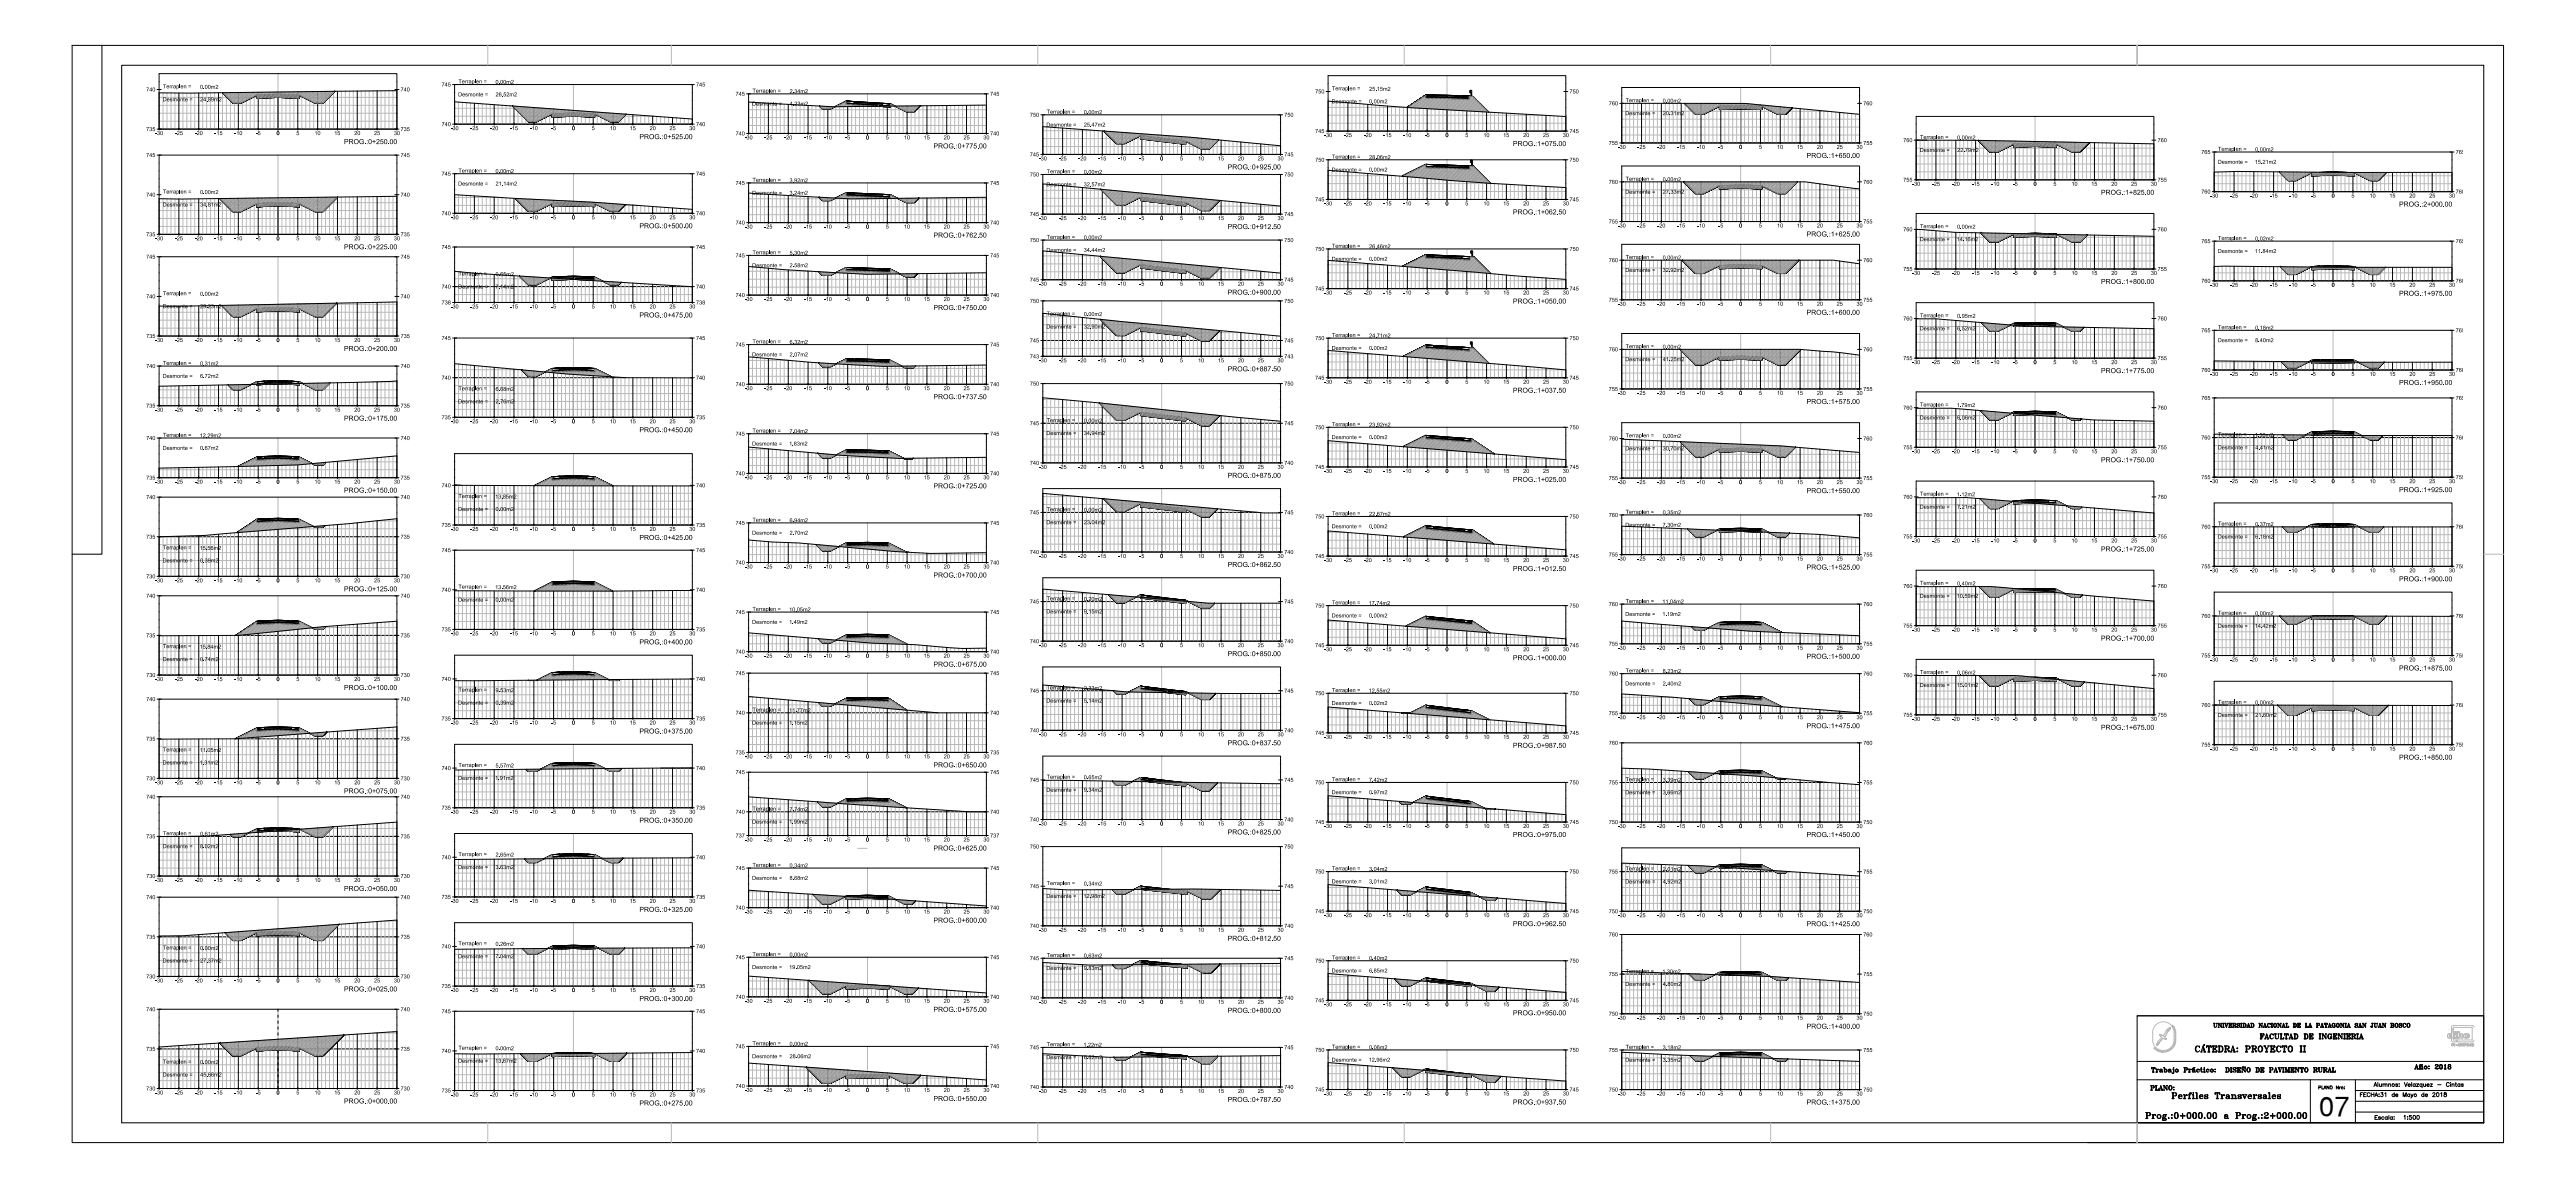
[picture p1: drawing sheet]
<svg xmlns="http://www.w3.org/2000/svg" width="1300mm" height="600mm" viewBox="0 0 1300 600" stroke-linecap="round" stroke-linejoin="round" font-family="sans-serif">
<defs><g id="words">
<text font-size="13.7" x="1171" y="563">07</text>
<text font-size="7.1" x="1107" y="532">CÁTEDRA: PROYECTO II</text>
<g font-size="5.7">
<text x="1140" y="526">FACULTAD DE INGENIERIA</text>
<text x="1218" y="541">Año: 2018</text>
</g>
<g font-size="5.3">
<text x="1117" y="520">UNIVERSIDAD NACIONAL DE LA PATAGONIA SAN JUAN BOSCO</text>
<text x="1085" y="551">PLANO:</text>
</g>
<g font-size="3.9">
<text x="323" y="70">PROG.:0+525.00</text>
<text x="174" y="73">PROG.:0+250.00</text>
<text x="471" y="75">PROG.:0+775.00</text>
<text x="764" y="74">PROG.:1+075.00</text>
<text x="912" y="80">PROG.:1+650.00</text>
<text x="620" y="85">PROG.:0+925.00</text>
<text x="1061" y="98">PROG.:1+825.00</text>
<text x="1211" y="104">PROG.:2+000.00</text>
<text x="764" y="108">PROG.:1+062.50</text>
<text x="323" y="115">PROG.:0+500.00</text>
<text x="471" y="120">PROG.:0+762.50</text>
<text x="620" y="116">PROG.:0+912.50</text>
<text x="912" y="119">PROG.:1+625.00</text>
<text x="174" y="126">PROG.:0+225.00</text>
<text x="1061" y="143">PROG.:1+800.00</text>
<text x="620" y="149">PROG.:0+900.00</text>
<text x="1211" y="149">PROG.:1+975.00</text>
<text x="764" y="153">PROG.:1+050.00</text>
<text x="323" y="160">PROG.:0+475.00</text>
<text x="471" y="156">PROG.:0+750.00</text>
<text x="912" y="159">PROG.:1+600.00</text>
<text x="174" y="177">PROG.:0+200.00</text>
<text x="620" y="187">PROG.:0+887.50</text>
<text x="1061" y="188">PROG.:1+775.00</text>
<text x="1211" y="194">PROG.:1+950.00</text>
<text x="471" y="201">PROG.:0+737.50</text>
<text x="764" y="198">PROG.:1+037.50</text>
<text x="912" y="204">PROG.:1+575.00</text>
<text x="174" y="212">PROG.:0+175.00</text>
<text x="323" y="218">PROG.:0+450.00</text>
<text x="1061" y="233">PROG.:1+750.00</text>
<text x="620" y="241">PROG.:0+875.00</text>
<text x="764" y="243">PROG.:1+025.00</text>
<text x="174" y="249">PROG.:0+150.00</text>
<text x="471" y="246">PROG.:0+725.00</text>
<text x="912" y="249">PROG.:1+550.00</text>
<text x="1211" y="248">PROG.:1+925.00</text>
<text x="323" y="272">PROG.:0+425.00</text>
<text x="1061" y="278">PROG.:1+725.00</text>
<text x="620" y="286">PROG.:0+862.50</text>
<text x="912" y="287">PROG.:1+525.00</text>
<text x="471" y="291">PROG.:0+700.00</text>
<text x="764" y="288">PROG.:1+012.50</text>
<text x="1211" y="293">PROG.:1+900.00</text>
<text x="174" y="298">PROG.:0+125.00</text>
<text x="1061" y="323">PROG.:1+700.00</text>
<text x="323" y="325">PROG.:0+400.00</text>
<text x="620" y="331">PROG.:0+850.00</text>
<text x="764" y="333">PROG.:1+000.00</text>
<text x="912" y="332">PROG.:1+500.00</text>
<text x="471" y="336">PROG.:0+675.00</text>
<text x="1211" y="338">PROG.:1+875.00</text>
<text x="174" y="348">PROG.:0+100.00</text>
<text x="323" y="370">PROG.:0+375.00</text>
<text x="912" y="368">PROG.:1+475.00</text>
<text x="1061" y="368">PROG.:1+675.00</text>
<text x="620" y="376">PROG.:0+837.50</text>
<text x="764" y="377">PROG.:0+987.50</text>
<text x="1211" y="383">PROG.:1+850.00</text>
<text x="471" y="387">PROG.:0+650.00</text>
<text x="174" y="400">PROG.:0+075.00</text>
<text x="323" y="415">PROG.:0+350.00</text>
<text x="620" y="421">PROG.:0+825.00</text>
<text x="764" y="422">PROG.:0+975.00</text>
<text x="912" y="422">PROG.:1+450.00</text>
<text x="471" y="429">PROG.:0+625.00</text>
<text x="174" y="450">PROG.:0+050.00</text>
<text x="323" y="460">PROG.:0+325.00</text>
<text x="471" y="466">PROG.:0+600.00</text>
<text x="764" y="467">PROG.:0+962.50</text>
<text x="912" y="467">PROG.:1+425.00</text>
<text x="620" y="475">PROG.:0+812.50</text>
<text x="174" y="500">PROG.:0+025.00</text>
<text x="323" y="505">PROG.:0+300.00</text>
<text x="471" y="511">PROG.:0+575.00</text>
<text x="620" y="511">PROG.:0+800.00</text>
<text x="764" y="512">PROG.:0+950.00</text>
<text x="912" y="519">PROG.:1+400.00</text>
<text x="174" y="557">PROG.:0+000.00</text>
<text x="323" y="558">PROG.:0+275.00</text>
<text x="471" y="556">PROG.:0+550.00</text>
<text x="620" y="556">PROG.:0+787.50</text>
<text x="764" y="557">PROG.:0+937.50</text>
<text x="912" y="557">PROG.:1+375.00</text>
</g>
<g font-size="3.1">
<text x="74" y="46">740</text>
<text x="82" y="45">Terraplen =</text>
<text x="101" y="45">0.00m2</text>
<text x="202" y="46">740</text>
<text x="223" y="44">745</text>
<text x="231" y="42">Terraplen =</text>
<text x="250" y="42">0.00m2</text>
<text x="351" y="44">745</text>
<text x="380" y="47">Terraplen =</text>
<text x="399" y="47">2.34m2</text>
<text x="664" y="47">750</text>
<text x="672" y="46">Terraplen =</text>
<text x="691" y="46">25.15m2</text>
<text x="792" y="47">750</text>
<text x="82" y="51">Desmonte =</text>
<text x="101" y="51">24.89m2</text>
<text x="231" y="49">Desmonte = 26.52m2</text>
<text x="371" y="48">745</text>
<text x="380" y="53">Desmonte =</text>
<text x="399" y="53">4.23m2</text>
<text x="500" y="48">745</text>
<text x="672" y="52">Desmonte = 0.00m2</text>
<text x="812" y="53">760</text>
<text x="821" y="52">Terraplen =</text>
<text x="839" y="52">0.00m2</text>
<text x="941" y="53">760</text>
<text x="520" y="59">750</text>
<text x="528" y="57">Terraplen =</text>
<text x="547" y="58">0.00m2</text>
<text x="648" y="59">750</text>
<text x="821" y="58">Desmonte =</text>
<text x="839" y="58">20.31m2</text>
<text x="223" y="64">740</text>
<text x="227" y="66">-30</text>
<text x="237" y="66">-25</text>
<text x="247" y="66">-20</text>
<text x="257" y="66">-15</text>
<text x="268" y="66">-10</text>
<text x="278" y="66">-5</text>
<text x="289" y="66">0</text>
<text x="299" y="66">5</text>
<text x="308" y="66">10</text>
<text x="318" y="66">15</text>
<text x="328" y="66">20</text>
<text x="338" y="66">25</text>
<text x="348" y="66">30</text>
<text x="351" y="64">740</text>
<text x="528" y="64">Desmonte = 25.47m2</text>
<text x="74" y="66">735</text>
<text x="78" y="68">-30</text>
<text x="88" y="68">-25</text>
<text x="98" y="68">-20</text>
<text x="108" y="68">-15</text>
<text x="118" y="68">-10</text>
<text x="129" y="68">-5</text>
<text x="140" y="68">0</text>
<text x="150" y="68">5</text>
<text x="159" y="68">10</text>
<text x="169" y="68">15</text>
<text x="179" y="68">20</text>
<text x="189" y="68">25</text>
<text x="199" y="68">30</text>
<text x="202" y="66">735</text>
<text x="371" y="68">740</text>
<text x="376" y="70">-30</text>
<text x="386" y="70">-25</text>
<text x="396" y="70">-20</text>
<text x="406" y="70">-15</text>
<text x="416" y="70">-10</text>
<text x="427" y="70">-5</text>
<text x="437" y="70">0</text>
<text x="447" y="70">5</text>
<text x="456" y="70">10</text>
<text x="466" y="70">15</text>
<text x="476" y="70">20</text>
<text x="486" y="70">25</text>
<text x="496" y="70">30</text>
<text x="500" y="68">740</text>
<text x="664" y="67">745</text>
<text x="668" y="69">-30</text>
<text x="678" y="69">-25</text>
<text x="688" y="69">-20</text>
<text x="698" y="69">-15</text>
<text x="709" y="69">-10</text>
<text x="719" y="69">-5</text>
<text x="730" y="69">0</text>
<text x="740" y="69">5</text>
<text x="749" y="69">10</text>
<text x="759" y="69">15</text>
<text x="769" y="69">20</text>
<text x="779" y="69">25</text>
<text x="789" y="69">30</text>
<text x="792" y="67">745</text>
<text x="961" y="72">760</text>
<text x="969" y="70">Terraplen =</text>
<text x="988" y="70">0.00m2</text>
<text x="1089" y="72">760</text>
<text x="812" y="73">755</text>
<text x="817" y="75">-30</text>
<text x="827" y="75">-25</text>
<text x="837" y="75">-20</text>
<text x="847" y="75">-15</text>
<text x="857" y="75">-10</text>
<text x="868" y="75">-5</text>
<text x="878" y="75">0</text>
<text x="888" y="75">5</text>
<text x="897" y="75">10</text>
<text x="907" y="75">15</text>
<text x="917" y="75">20</text>
<text x="927" y="75">25</text>
<text x="937" y="75">30</text>
<text x="941" y="73">755</text>
<text x="969" y="77">Desmonte =</text>
<text x="988" y="77">22.79m2</text>
<text x="1111" y="78">765</text>
<text x="1120" y="76">Terraplen =</text>
<text x="1139" y="76">0.00m2</text>
<text x="1240" y="78">765</text>
<text x="74" y="79">745</text>
<text x="202" y="79">745</text>
<text x="520" y="79">745</text>
<text x="524" y="81">-30</text>
<text x="534" y="81">-25</text>
<text x="544" y="81">-20</text>
<text x="554" y="81">-15</text>
<text x="564" y="81">-10</text>
<text x="575" y="81">-5</text>
<text x="586" y="81">0</text>
<text x="596" y="81">5</text>
<text x="605" y="81">10</text>
<text x="615" y="81">15</text>
<text x="625" y="81">20</text>
<text x="635" y="81">25</text>
<text x="645" y="81">30</text>
<text x="648" y="79">745</text>
<text x="664" y="82">750</text>
<text x="672" y="80">Terraplen =</text>
<text x="691" y="80">28.06m2</text>
<text x="792" y="82">750</text>
<text x="1120" y="83">Desmonte = 15.21m2</text>
<text x="223" y="89">745</text>
<text x="231" y="87">Terraplen =</text>
<text x="250" y="87">0.00m2</text>
<text x="351" y="89">745</text>
<text x="520" y="89">750</text>
<text x="528" y="87">Terraplen =</text>
<text x="547" y="88">0.00m2</text>
<text x="648" y="89">750</text>
<text x="672" y="87">Desmonte = 0.00m2</text>
<text x="231" y="94">Desmonte = 21.14m2</text>
<text x="371" y="93">745</text>
<text x="380" y="92">Terraplen =</text>
<text x="399" y="92">3.92m2</text>
<text x="500" y="93">745</text>
<text x="528" y="94">Desmonte = 32.57m2</text>
<text x="812" y="93">760</text>
<text x="821" y="91">Terraplen =</text>
<text x="839" y="91">0.00m2</text>
<text x="941" y="93">760</text>
<text x="961" y="92">755</text>
<text x="965" y="94">-30</text>
<text x="975" y="94">-25</text>
<text x="985" y="94">-20</text>
<text x="995" y="94">-15</text>
<text x="1005" y="94">-10</text>
<text x="1016" y="94">-5</text>
<text x="1027" y="94">0</text>
<text x="1037" y="94">5</text>
<text x="1046" y="94">10</text>
<text x="1056" y="94">15</text>
<text x="1066" y="94">20</text>
<text x="1076" y="94">25</text>
<text x="1086" y="94">30</text>
<text x="1089" y="92">755</text>
<text x="74" y="99">740</text>
<text x="82" y="98">Terraplen =</text>
<text x="101" y="98">0.00m2</text>
<text x="202" y="99">740</text>
<text x="380" y="98">Desmonte = 3.24m2</text>
<text x="664" y="102">745</text>
<text x="792" y="102">745</text>
<text x="821" y="98">Desmonte =</text>
<text x="839" y="98">27.33m2</text>
<text x="1111" y="98">760</text>
<text x="1116" y="100">-30</text>
<text x="1126" y="100">-25</text>
<text x="1136" y="100">-20</text>
<text x="1146" y="100">-15</text>
<text x="1156" y="100">-10</text>
<text x="1167" y="100">-5</text>
<text x="1177" y="100">0</text>
<text x="1187" y="100">5</text>
<text x="1196" y="100">10</text>
<text x="1206" y="100">15</text>
<text x="1216" y="100">20</text>
<text x="1226" y="100">25</text>
<text x="1236" y="100">30</text>
<text x="1240" y="98">760</text>
<text x="82" y="104">Desmonte =</text>
<text x="101" y="104">34.81m2</text>
<text x="668" y="104">-30</text>
<text x="678" y="104">-25</text>
<text x="688" y="104">-20</text>
<text x="698" y="104">-15</text>
<text x="709" y="104">-10</text>
<text x="719" y="104">-5</text>
<text x="730" y="104">0</text>
<text x="740" y="104">5</text>
<text x="749" y="104">10</text>
<text x="759" y="104">15</text>
<text x="769" y="104">20</text>
<text x="779" y="104">25</text>
<text x="789" y="104">30</text>
<text x="223" y="109">740</text>
<text x="227" y="111">-30</text>
<text x="237" y="111">-25</text>
<text x="247" y="111">-20</text>
<text x="257" y="111">-15</text>
<text x="268" y="111">-10</text>
<text x="278" y="111">-5</text>
<text x="289" y="111">0</text>
<text x="299" y="111">5</text>
<text x="308" y="111">10</text>
<text x="318" y="111">15</text>
<text x="328" y="111">20</text>
<text x="338" y="111">25</text>
<text x="348" y="111">30</text>
<text x="351" y="109">740</text>
<text x="371" y="113">740</text>
<text x="500" y="113">740</text>
<text x="520" y="109">745</text>
<text x="524" y="111">-30</text>
<text x="534" y="111">-25</text>
<text x="544" y="111">-20</text>
<text x="554" y="111">-15</text>
<text x="564" y="111">-10</text>
<text x="575" y="111">-5</text>
<text x="586" y="111">0</text>
<text x="596" y="111">5</text>
<text x="605" y="111">10</text>
<text x="615" y="111">15</text>
<text x="625" y="111">20</text>
<text x="635" y="111">25</text>
<text x="645" y="111">30</text>
<text x="648" y="109">745</text>
<text x="812" y="113">755</text>
<text x="941" y="113">755</text>
<text x="74" y="119">735</text>
<text x="202" y="119">735</text>
<text x="376" y="115">-30</text>
<text x="386" y="115">-25</text>
<text x="396" y="115">-20</text>
<text x="406" y="115">-15</text>
<text x="416" y="115">-10</text>
<text x="427" y="115">-5</text>
<text x="437" y="115">0</text>
<text x="447" y="115">5</text>
<text x="456" y="115">10</text>
<text x="466" y="115">15</text>
<text x="476" y="115">20</text>
<text x="486" y="115">25</text>
<text x="496" y="115">30</text>
<text x="817" y="115">-30</text>
<text x="827" y="115">-25</text>
<text x="837" y="115">-20</text>
<text x="847" y="115">-15</text>
<text x="857" y="115">-10</text>
<text x="868" y="115">-5</text>
<text x="878" y="115">0</text>
<text x="888" y="115">5</text>
<text x="897" y="115">10</text>
<text x="907" y="115">15</text>
<text x="917" y="115">20</text>
<text x="927" y="115">25</text>
<text x="937" y="115">30</text>
<text x="961" y="117">760</text>
<text x="969" y="115">Terraplen =</text>
<text x="988" y="115">0.00m2</text>
<text x="1089" y="117">760</text>
<text x="78" y="121">-30</text>
<text x="88" y="121">-25</text>
<text x="98" y="121">-20</text>
<text x="108" y="121">-15</text>
<text x="118" y="121">-10</text>
<text x="129" y="121">-5</text>
<text x="140" y="121">0</text>
<text x="150" y="121">5</text>
<text x="159" y="121">10</text>
<text x="169" y="121">15</text>
<text x="179" y="121">20</text>
<text x="189" y="121">25</text>
<text x="199" y="121">30</text>
<text x="223" y="126">745</text>
<text x="351" y="126">745</text>
<text x="520" y="122">750</text>
<text x="528" y="121">Terraplen =</text>
<text x="547" y="121">0.00m2</text>
<text x="648" y="122">750</text>
<text x="672" y="125">Terraplen =</text>
<text x="691" y="125">26.46m2</text>
<text x="969" y="122">Desmonte =</text>
<text x="988" y="122">14.16m2</text>
<text x="1111" y="123">765</text>
<text x="1120" y="121">Terraplen =</text>
<text x="1139" y="121">0.02m2</text>
<text x="1240" y="123">765</text>
<text x="74" y="131">745</text>
<text x="202" y="131">745</text>
<text x="371" y="130">745</text>
<text x="380" y="128">Terraplen =</text>
<text x="399" y="129">5.30m2</text>
<text x="500" y="130">745</text>
<text x="528" y="127">Desmonte = 34.44m2</text>
<text x="664" y="127">750</text>
<text x="672" y="132">Desmonte = 0.00m2</text>
<text x="792" y="127">750</text>
<text x="821" y="131">Terraplen =</text>
<text x="839" y="131">0.00m2</text>
<text x="1120" y="128">Desmonte = 11.84m2</text>
<text x="380" y="135">Desmonte = 2.58m2</text>
<text x="812" y="132">760</text>
<text x="821" y="137">Desmonte =</text>
<text x="839" y="137">32.92m2</text>
<text x="941" y="132">760</text>
<text x="961" y="137">755</text>
<text x="1089" y="137">755</text>
<text x="231" y="139">Terraplen =</text>
<text x="250" y="139">0.65m2</text>
<text x="520" y="142">745</text>
<text x="648" y="142">745</text>
<text x="965" y="139">-30</text>
<text x="975" y="139">-25</text>
<text x="985" y="139">-20</text>
<text x="995" y="139">-15</text>
<text x="1005" y="139">-10</text>
<text x="1016" y="139">-5</text>
<text x="1027" y="139">0</text>
<text x="1037" y="139">5</text>
<text x="1046" y="139">10</text>
<text x="1056" y="139">15</text>
<text x="1066" y="139">20</text>
<text x="1076" y="139">25</text>
<text x="1086" y="139">30</text>
<text x="1111" y="143">760</text>
<text x="1240" y="143">760</text>
<text x="82" y="149">Terraplen =</text>
<text x="101" y="149">0.00m2</text>
<text x="223" y="146">740</text>
<text x="231" y="146">Desmonte =</text>
<text x="250" y="146">7.14m2</text>
<text x="351" y="146">740</text>
<text x="371" y="150">740</text>
<text x="500" y="150">740</text>
<text x="524" y="144">-30</text>
<text x="534" y="144">-25</text>
<text x="544" y="144">-20</text>
<text x="554" y="144">-15</text>
<text x="564" y="144">-10</text>
<text x="575" y="144">-5</text>
<text x="586" y="144">0</text>
<text x="596" y="144">5</text>
<text x="605" y="144">10</text>
<text x="615" y="144">15</text>
<text x="625" y="144">20</text>
<text x="635" y="144">25</text>
<text x="645" y="144">30</text>
<text x="664" y="147">745</text>
<text x="668" y="149">-30</text>
<text x="678" y="149">-25</text>
<text x="688" y="149">-20</text>
<text x="698" y="149">-15</text>
<text x="709" y="149">-10</text>
<text x="719" y="149">-5</text>
<text x="730" y="149">0</text>
<text x="740" y="149">5</text>
<text x="749" y="149">10</text>
<text x="759" y="149">15</text>
<text x="769" y="149">20</text>
<text x="779" y="149">25</text>
<text x="789" y="149">30</text>
<text x="792" y="147">745</text>
<text x="1116" y="145">-30</text>
<text x="1126" y="145">-25</text>
<text x="1136" y="145">-20</text>
<text x="1146" y="145">-15</text>
<text x="1156" y="145">-10</text>
<text x="1167" y="145">-5</text>
<text x="1177" y="145">0</text>
<text x="1187" y="145">5</text>
<text x="1196" y="145">10</text>
<text x="1206" y="145">15</text>
<text x="1216" y="145">20</text>
<text x="1226" y="145">25</text>
<text x="1236" y="145">30</text>
<text x="74" y="151">740</text>
<text x="82" y="156">Desmonte =</text>
<text x="101" y="156">29.23m2</text>
<text x="202" y="151">740</text>
<text x="223" y="154">738</text>
<text x="227" y="156">-30</text>
<text x="237" y="156">-25</text>
<text x="247" y="156">-20</text>
<text x="257" y="156">-15</text>
<text x="268" y="156">-10</text>
<text x="278" y="156">-5</text>
<text x="289" y="156">0</text>
<text x="299" y="156">5</text>
<text x="308" y="156">10</text>
<text x="318" y="156">15</text>
<text x="328" y="156">20</text>
<text x="338" y="156">25</text>
<text x="348" y="156">30</text>
<text x="351" y="154">738</text>
<text x="376" y="152">-30</text>
<text x="386" y="152">-25</text>
<text x="396" y="152">-20</text>
<text x="406" y="152">-15</text>
<text x="416" y="152">-10</text>
<text x="427" y="152">-5</text>
<text x="437" y="152">0</text>
<text x="447" y="152">5</text>
<text x="456" y="152">10</text>
<text x="466" y="152">15</text>
<text x="476" y="152">20</text>
<text x="486" y="152">25</text>
<text x="496" y="152">30</text>
<text x="520" y="153">750</text>
<text x="648" y="153">750</text>
<text x="812" y="152">755</text>
<text x="817" y="154">-30</text>
<text x="827" y="154">-25</text>
<text x="837" y="154">-20</text>
<text x="847" y="154">-15</text>
<text x="857" y="154">-10</text>
<text x="868" y="154">-5</text>
<text x="878" y="154">0</text>
<text x="888" y="154">5</text>
<text x="897" y="154">10</text>
<text x="907" y="154">15</text>
<text x="917" y="154">20</text>
<text x="927" y="154">25</text>
<text x="937" y="154">30</text>
<text x="941" y="152">755</text>
<text x="528" y="159">Terraplen =</text>
<text x="547" y="160">0.00m2</text>
<text x="961" y="162">760</text>
<text x="969" y="160">Terraplen =</text>
<text x="988" y="160">0.95m2</text>
<text x="1089" y="162">760</text>
<text x="528" y="166">Desmonte =</text>
<text x="547" y="166">32.90m2</text>
<text x="969" y="167">Desmonte =</text>
<text x="988" y="167">6.52m2</text>
<text x="1111" y="168">765</text>
<text x="1120" y="166">Terraplen =</text>
<text x="1139" y="166">0.18m2</text>
<text x="1240" y="168">765</text>
<text x="74" y="171">735</text>
<text x="78" y="173">-30</text>
<text x="88" y="173">-25</text>
<text x="98" y="173">-20</text>
<text x="108" y="173">-15</text>
<text x="118" y="173">-10</text>
<text x="129" y="173">-5</text>
<text x="140" y="173">0</text>
<text x="150" y="173">5</text>
<text x="159" y="173">10</text>
<text x="169" y="173">15</text>
<text x="179" y="173">20</text>
<text x="189" y="173">25</text>
<text x="199" y="173">30</text>
<text x="202" y="171">735</text>
<text x="223" y="172">745</text>
<text x="351" y="172">745</text>
<text x="380" y="173">Terraplen =</text>
<text x="399" y="174">6.32m2</text>
<text x="520" y="173">745</text>
<text x="648" y="173">745</text>
<text x="664" y="172">750</text>
<text x="672" y="170">Terraplen =</text>
<text x="691" y="170">24.71m2</text>
<text x="792" y="172">750</text>
<text x="1120" y="173">Desmonte = 8.40m2</text>
<text x="371" y="175">745</text>
<text x="380" y="180">Desmonte = 2.07m2</text>
<text x="500" y="175">745</text>
<text x="672" y="177">Desmonte = 0.00m2</text>
<text x="812" y="177">760</text>
<text x="821" y="176">Terraplen =</text>
<text x="839" y="176">0.00m2</text>
<text x="941" y="177">760</text>
<text x="74" y="186">740</text>
<text x="82" y="184">Terraplen =</text>
<text x="101" y="184">0.31m2</text>
<text x="202" y="186">740</text>
<text x="520" y="181">743</text>
<text x="524" y="183">-30</text>
<text x="534" y="183">-25</text>
<text x="544" y="183">-20</text>
<text x="554" y="183">-15</text>
<text x="564" y="183">-10</text>
<text x="575" y="183">-5</text>
<text x="586" y="183">0</text>
<text x="596" y="183">5</text>
<text x="605" y="183">10</text>
<text x="615" y="183">15</text>
<text x="625" y="183">20</text>
<text x="635" y="183">25</text>
<text x="645" y="183">30</text>
<text x="648" y="181">743</text>
<text x="821" y="182">Desmonte =</text>
<text x="839" y="182">41.25m2</text>
<text x="961" y="182">755</text>
<text x="965" y="184">-30</text>
<text x="975" y="184">-25</text>
<text x="985" y="184">-20</text>
<text x="995" y="184">-15</text>
<text x="1005" y="184">-10</text>
<text x="1016" y="184">-5</text>
<text x="1027" y="184">0</text>
<text x="1037" y="184">5</text>
<text x="1046" y="184">10</text>
<text x="1056" y="184">15</text>
<text x="1066" y="184">20</text>
<text x="1076" y="184">25</text>
<text x="1086" y="184">30</text>
<text x="1089" y="182">755</text>
<text x="82" y="191">Desmonte = 6.72m2</text>
<text x="223" y="192">740</text>
<text x="351" y="192">740</text>
<text x="664" y="192">745</text>
<text x="792" y="192">745</text>
<text x="1111" y="188">760</text>
<text x="1116" y="190">-30</text>
<text x="1126" y="190">-25</text>
<text x="1136" y="190">-20</text>
<text x="1146" y="190">-15</text>
<text x="1156" y="190">-10</text>
<text x="1167" y="190">-5</text>
<text x="1177" y="190">0</text>
<text x="1187" y="190">5</text>
<text x="1196" y="190">10</text>
<text x="1206" y="190">15</text>
<text x="1216" y="190">20</text>
<text x="1226" y="190">25</text>
<text x="1236" y="190">30</text>
<text x="1240" y="188">760</text>
<text x="231" y="197">Terraplen =</text>
<text x="250" y="197">6.68m2</text>
<text x="371" y="195">740</text>
<text x="376" y="197">-30</text>
<text x="386" y="197">-25</text>
<text x="396" y="197">-20</text>
<text x="406" y="197">-15</text>
<text x="416" y="197">-10</text>
<text x="427" y="197">-5</text>
<text x="437" y="197">0</text>
<text x="447" y="197">5</text>
<text x="456" y="197">10</text>
<text x="466" y="197">15</text>
<text x="476" y="197">20</text>
<text x="486" y="197">25</text>
<text x="496" y="197">30</text>
<text x="500" y="195">740</text>
<text x="520" y="195">750</text>
<text x="648" y="195">750</text>
<text x="668" y="194">-30</text>
<text x="678" y="194">-25</text>
<text x="688" y="194">-20</text>
<text x="698" y="194">-15</text>
<text x="709" y="194">-10</text>
<text x="719" y="194">-5</text>
<text x="730" y="194">0</text>
<text x="740" y="194">5</text>
<text x="749" y="194">10</text>
<text x="759" y="194">15</text>
<text x="769" y="194">20</text>
<text x="779" y="194">25</text>
<text x="789" y="194">30</text>
<text x="812" y="197">755</text>
<text x="941" y="197">755</text>
<text x="231" y="204">Desmonte =</text>
<text x="250" y="204">2.76m2</text>
<text x="817" y="199">-30</text>
<text x="827" y="199">-25</text>
<text x="837" y="199">-20</text>
<text x="847" y="199">-15</text>
<text x="857" y="199">-10</text>
<text x="868" y="199">-5</text>
<text x="878" y="199">0</text>
<text x="888" y="199">5</text>
<text x="897" y="199">10</text>
<text x="907" y="199">15</text>
<text x="917" y="199">20</text>
<text x="927" y="199">25</text>
<text x="937" y="199">30</text>
<text x="1111" y="202">765</text>
<text x="1240" y="202">765</text>
<text x="74" y="206">735</text>
<text x="78" y="208">-30</text>
<text x="88" y="208">-25</text>
<text x="98" y="208">-20</text>
<text x="108" y="208">-15</text>
<text x="118" y="208">-10</text>
<text x="129" y="208">-5</text>
<text x="140" y="208">0</text>
<text x="150" y="208">5</text>
<text x="159" y="208">10</text>
<text x="169" y="208">15</text>
<text x="179" y="208">20</text>
<text x="189" y="208">25</text>
<text x="199" y="208">30</text>
<text x="202" y="206">735</text>
<text x="961" y="207">760</text>
<text x="969" y="205">Terraplen =</text>
<text x="988" y="205">1.79m2</text>
<text x="1089" y="207">760</text>
<text x="223" y="212">735</text>
<text x="227" y="214">-30</text>
<text x="237" y="214">-25</text>
<text x="247" y="214">-20</text>
<text x="257" y="214">-15</text>
<text x="268" y="214">-10</text>
<text x="278" y="214">-5</text>
<text x="289" y="214">0</text>
<text x="299" y="214">5</text>
<text x="308" y="214">10</text>
<text x="318" y="214">15</text>
<text x="328" y="214">20</text>
<text x="338" y="214">25</text>
<text x="348" y="214">30</text>
<text x="351" y="212">735</text>
<text x="520" y="215">745</text>
<text x="528" y="213">Terraplen =</text>
<text x="547" y="213">0.00m2</text>
<text x="648" y="215">745</text>
<text x="672" y="215">Terraplen =</text>
<text x="691" y="215">23.92m2</text>
<text x="969" y="212">Desmonte =</text>
<text x="988" y="212">6.06m2</text>
<text x="82" y="220">Terraplen =</text>
<text x="101" y="221">12.29m2</text>
<text x="371" y="220">745</text>
<text x="380" y="218">Terraplen =</text>
<text x="399" y="219">7.04m2</text>
<text x="500" y="220">745</text>
<text x="528" y="220">Desmonte =</text>
<text x="547" y="220">34.94m2</text>
<text x="664" y="217">750</text>
<text x="672" y="222">Desmonte = 0.00m2</text>
<text x="792" y="217">750</text>
<text x="821" y="221">Terraplen =</text>
<text x="839" y="221">0.00m2</text>
<text x="1111" y="222">760</text>
<text x="1120" y="220">Terraplen =</text>
<text x="1138" y="221">1.50m2</text>
<text x="1240" y="222">760</text>
<text x="74" y="222">740</text>
<text x="82" y="227">Desmonte = 0.67m2</text>
<text x="202" y="222">740</text>
<text x="380" y="225">Desmonte = 1.83m2</text>
<text x="812" y="222">760</text>
<text x="821" y="227">Desmonte =</text>
<text x="839" y="227">30.70m2</text>
<text x="941" y="222">760</text>
<text x="961" y="227">755</text>
<text x="1089" y="227">755</text>
<text x="1120" y="227">Desmonte =</text>
<text x="1139" y="227">4.41m2</text>
<text x="965" y="229">-30</text>
<text x="975" y="229">-25</text>
<text x="985" y="229">-20</text>
<text x="995" y="229">-15</text>
<text x="1005" y="229">-10</text>
<text x="1016" y="229">-5</text>
<text x="1027" y="229">0</text>
<text x="1037" y="229">5</text>
<text x="1046" y="229">10</text>
<text x="1056" y="229">15</text>
<text x="1066" y="229">20</text>
<text x="1076" y="229">25</text>
<text x="1086" y="229">30</text>
<text x="371" y="240">740</text>
<text x="500" y="240">740</text>
<text x="520" y="235">740</text>
<text x="524" y="237">-30</text>
<text x="534" y="237">-25</text>
<text x="544" y="237">-20</text>
<text x="554" y="237">-15</text>
<text x="564" y="237">-10</text>
<text x="575" y="237">-5</text>
<text x="586" y="237">0</text>
<text x="596" y="237">5</text>
<text x="605" y="237">10</text>
<text x="615" y="237">15</text>
<text x="625" y="237">20</text>
<text x="635" y="237">25</text>
<text x="645" y="237">30</text>
<text x="648" y="235">740</text>
<text x="664" y="237">745</text>
<text x="668" y="239">-30</text>
<text x="678" y="239">-25</text>
<text x="688" y="239">-20</text>
<text x="698" y="239">-15</text>
<text x="709" y="239">-10</text>
<text x="719" y="239">-5</text>
<text x="730" y="239">0</text>
<text x="740" y="239">5</text>
<text x="749" y="239">10</text>
<text x="759" y="239">15</text>
<text x="769" y="239">20</text>
<text x="779" y="239">25</text>
<text x="789" y="239">30</text>
<text x="792" y="237">745</text>
<text x="74" y="242">735</text>
<text x="78" y="244">-30</text>
<text x="88" y="244">-25</text>
<text x="98" y="244">-20</text>
<text x="108" y="244">-15</text>
<text x="118" y="244">-10</text>
<text x="129" y="244">-5</text>
<text x="140" y="244">0</text>
<text x="150" y="244">5</text>
<text x="159" y="244">10</text>
<text x="169" y="244">15</text>
<text x="179" y="244">20</text>
<text x="189" y="244">25</text>
<text x="199" y="244">30</text>
<text x="202" y="242">735</text>
<text x="223" y="246">740</text>
<text x="351" y="246">740</text>
<text x="376" y="242">-30</text>
<text x="386" y="242">-25</text>
<text x="396" y="242">-20</text>
<text x="406" y="242">-15</text>
<text x="416" y="242">-10</text>
<text x="427" y="242">-5</text>
<text x="437" y="242">0</text>
<text x="447" y="242">5</text>
<text x="456" y="242">10</text>
<text x="466" y="242">15</text>
<text x="476" y="242">20</text>
<text x="486" y="242">25</text>
<text x="496" y="242">30</text>
<text x="812" y="242">755</text>
<text x="817" y="244">-30</text>
<text x="827" y="244">-25</text>
<text x="837" y="244">-20</text>
<text x="847" y="244">-15</text>
<text x="857" y="244">-10</text>
<text x="868" y="244">-5</text>
<text x="878" y="244">0</text>
<text x="888" y="244">5</text>
<text x="897" y="244">10</text>
<text x="907" y="244">15</text>
<text x="917" y="244">20</text>
<text x="927" y="244">25</text>
<text x="937" y="244">30</text>
<text x="941" y="242">755</text>
<text x="1111" y="242">755</text>
<text x="1116" y="244">-30</text>
<text x="1126" y="244">-25</text>
<text x="1136" y="244">-20</text>
<text x="1146" y="244">-15</text>
<text x="1156" y="244">-10</text>
<text x="1167" y="244">-5</text>
<text x="1177" y="244">0</text>
<text x="1187" y="244">5</text>
<text x="1196" y="244">10</text>
<text x="1206" y="244">15</text>
<text x="1216" y="244">20</text>
<text x="1226" y="244">25</text>
<text x="1236" y="244">30</text>
<text x="1240" y="242">755</text>
<text x="74" y="252">740</text>
<text x="202" y="252">740</text>
<text x="231" y="251">Terraplen =</text>
<text x="250" y="252">13.85m2</text>
<text x="961" y="252">760</text>
<text x="969" y="250">Terraplen =</text>
<text x="988" y="250">1.12m2</text>
<text x="1089" y="252">760</text>
<text x="231" y="258">Desmonte =</text>
<text x="250" y="258">0.00m2</text>
<text x="969" y="257">Desmonte =</text>
<text x="988" y="257">7.21m2</text>
<text x="380" y="263">Terraplen =</text>
<text x="399" y="264">6.94m2</text>
<text x="520" y="260">745</text>
<text x="528" y="258">Terraplen =</text>
<text x="547" y="258">0.00m2</text>
<text x="648" y="260">745</text>
<text x="664" y="262">750</text>
<text x="672" y="260">Terraplen =</text>
<text x="691" y="260">22.67m2</text>
<text x="792" y="262">750</text>
<text x="812" y="261">760</text>
<text x="821" y="259">Terraplen =</text>
<text x="839" y="260">0.35m2</text>
<text x="941" y="261">760</text>
<text x="223" y="266">735</text>
<text x="227" y="268">-30</text>
<text x="237" y="268">-25</text>
<text x="247" y="268">-20</text>
<text x="257" y="268">-15</text>
<text x="268" y="268">-10</text>
<text x="278" y="268">-5</text>
<text x="289" y="268">0</text>
<text x="299" y="268">5</text>
<text x="308" y="268">10</text>
<text x="318" y="268">15</text>
<text x="328" y="268">20</text>
<text x="338" y="268">25</text>
<text x="348" y="268">30</text>
<text x="351" y="266">735</text>
<text x="371" y="265">745</text>
<text x="380" y="270">Desmonte = 2.70m2</text>
<text x="500" y="265">745</text>
<text x="528" y="265">Desmonte =</text>
<text x="547" y="265">23.04m2</text>
<text x="672" y="267">Desmonte = 0.00m2</text>
<text x="821" y="266">Desmonte = 7.30m2</text>
<text x="1111" y="267">760</text>
<text x="1120" y="265">Terraplen =</text>
<text x="1139" y="266">0.37m2</text>
<text x="1240" y="267">760</text>
<text x="74" y="272">735</text>
<text x="202" y="272">735</text>
<text x="961" y="272">755</text>
<text x="965" y="274">-30</text>
<text x="975" y="274">-25</text>
<text x="985" y="274">-20</text>
<text x="995" y="274">-15</text>
<text x="1005" y="274">-10</text>
<text x="1016" y="274">-5</text>
<text x="1027" y="274">0</text>
<text x="1037" y="274">5</text>
<text x="1046" y="274">10</text>
<text x="1056" y="274">15</text>
<text x="1066" y="274">20</text>
<text x="1076" y="274">25</text>
<text x="1086" y="274">30</text>
<text x="1089" y="272">755</text>
<text x="1120" y="272">Desmonte =</text>
<text x="1139" y="272">6.18m2</text>
<text x="82" y="277">Terraplen =</text>
<text x="101" y="278">15.56m2</text>
<text x="223" y="279">745</text>
<text x="351" y="279">745</text>
<text x="520" y="280">740</text>
<text x="524" y="282">-30</text>
<text x="534" y="282">-25</text>
<text x="544" y="282">-20</text>
<text x="554" y="282">-15</text>
<text x="564" y="282">-10</text>
<text x="575" y="282">-5</text>
<text x="586" y="282">0</text>
<text x="596" y="282">5</text>
<text x="605" y="282">10</text>
<text x="615" y="282">15</text>
<text x="625" y="282">20</text>
<text x="635" y="282">25</text>
<text x="645" y="282">30</text>
<text x="648" y="280">740</text>
<text x="664" y="282">745</text>
<text x="792" y="282">745</text>
<text x="812" y="281">755</text>
<text x="941" y="281">755</text>
<text x="82" y="284">Desmonte =</text>
<text x="101" y="284">0.39m2</text>
<text x="371" y="285">740</text>
<text x="376" y="287">-30</text>
<text x="386" y="287">-25</text>
<text x="396" y="287">-20</text>
<text x="406" y="287">-15</text>
<text x="416" y="287">-10</text>
<text x="427" y="287">-5</text>
<text x="437" y="287">0</text>
<text x="447" y="287">5</text>
<text x="456" y="287">10</text>
<text x="466" y="287">15</text>
<text x="476" y="287">20</text>
<text x="486" y="287">25</text>
<text x="496" y="287">30</text>
<text x="500" y="285">740</text>
<text x="668" y="284">-30</text>
<text x="678" y="284">-25</text>
<text x="688" y="284">-20</text>
<text x="698" y="284">-15</text>
<text x="709" y="284">-10</text>
<text x="719" y="284">-5</text>
<text x="730" y="284">0</text>
<text x="740" y="284">5</text>
<text x="749" y="284">10</text>
<text x="759" y="284">15</text>
<text x="769" y="284">20</text>
<text x="779" y="284">25</text>
<text x="789" y="284">30</text>
<text x="817" y="283">-30</text>
<text x="827" y="283">-25</text>
<text x="837" y="283">-20</text>
<text x="847" y="283">-15</text>
<text x="857" y="283">-10</text>
<text x="868" y="283">-5</text>
<text x="878" y="283">0</text>
<text x="888" y="283">5</text>
<text x="897" y="283">10</text>
<text x="907" y="283">15</text>
<text x="917" y="283">20</text>
<text x="927" y="283">25</text>
<text x="937" y="283">30</text>
<text x="1111" y="287">755</text>
<text x="1240" y="287">755</text>
<text x="74" y="292">730</text>
<text x="78" y="294">-30</text>
<text x="88" y="294">-25</text>
<text x="98" y="294">-20</text>
<text x="108" y="294">-15</text>
<text x="118" y="294">-10</text>
<text x="129" y="294">-5</text>
<text x="140" y="294">0</text>
<text x="150" y="294">5</text>
<text x="159" y="294">10</text>
<text x="169" y="294">15</text>
<text x="179" y="294">20</text>
<text x="189" y="294">25</text>
<text x="199" y="294">30</text>
<text x="202" y="292">730</text>
<text x="1116" y="289">-30</text>
<text x="1126" y="289">-25</text>
<text x="1136" y="289">-20</text>
<text x="1146" y="289">-15</text>
<text x="1156" y="289">-10</text>
<text x="1167" y="289">-5</text>
<text x="1177" y="289">0</text>
<text x="1187" y="289">5</text>
<text x="1196" y="289">10</text>
<text x="1206" y="289">15</text>
<text x="1216" y="289">20</text>
<text x="1226" y="289">25</text>
<text x="1236" y="289">30</text>
<text x="223" y="299">740</text>
<text x="231" y="297">Terraplen =</text>
<text x="250" y="297">13.56m2</text>
<text x="351" y="299">740</text>
<text x="961" y="297">760</text>
<text x="969" y="295">Terraplen =</text>
<text x="988" y="295">0.40m2</text>
<text x="1089" y="297">760</text>
<text x="74" y="302">740</text>
<text x="202" y="302">740</text>
<text x="231" y="304">Desmonte =</text>
<text x="250" y="304">0.00m2</text>
<text x="520" y="305">745</text>
<text x="528" y="303">Terraplen =</text>
<text x="547" y="303">0.20m2</text>
<text x="648" y="305">745</text>
<text x="672" y="305">Terraplen =</text>
<text x="691" y="305">17.74m2</text>
<text x="812" y="306">760</text>
<text x="821" y="304">Terraplen =</text>
<text x="839" y="305">11.04m2</text>
<text x="941" y="306">760</text>
<text x="969" y="302">Desmonte =</text>
<text x="988" y="302">10.59m2</text>
<text x="371" y="310">745</text>
<text x="380" y="308">Terraplen =</text>
<text x="398" y="309">10.05m2</text>
<text x="500" y="310">745</text>
<text x="528" y="310">Desmonte =</text>
<text x="547" y="310">9.15m2</text>
<text x="664" y="307">750</text>
<text x="672" y="312">Desmonte = 0.00m2</text>
<text x="792" y="307">750</text>
<text x="821" y="311">Desmonte = 1.19m2</text>
<text x="1111" y="312">760</text>
<text x="1120" y="310">Terraplen =</text>
<text x="1139" y="311">0.00m2</text>
<text x="1240" y="312">760</text>
<text x="380" y="315">Desmonte = 1.49m2</text>
<text x="961" y="317">755</text>
<text x="1089" y="317">755</text>
<text x="1120" y="317">Desmonte =</text>
<text x="1138" y="317">14.42m2</text>
<text x="74" y="322">735</text>
<text x="202" y="322">735</text>
<text x="223" y="319">735</text>
<text x="227" y="321">-30</text>
<text x="237" y="321">-25</text>
<text x="247" y="321">-20</text>
<text x="257" y="321">-15</text>
<text x="268" y="321">-10</text>
<text x="278" y="321">-5</text>
<text x="289" y="321">0</text>
<text x="299" y="321">5</text>
<text x="308" y="321">10</text>
<text x="318" y="321">15</text>
<text x="328" y="321">20</text>
<text x="338" y="321">25</text>
<text x="348" y="321">30</text>
<text x="351" y="319">735</text>
<text x="965" y="319">-30</text>
<text x="975" y="319">-25</text>
<text x="985" y="319">-20</text>
<text x="995" y="319">-15</text>
<text x="1005" y="319">-10</text>
<text x="1016" y="319">-5</text>
<text x="1027" y="319">0</text>
<text x="1037" y="319">5</text>
<text x="1046" y="319">10</text>
<text x="1056" y="319">15</text>
<text x="1066" y="319">20</text>
<text x="1076" y="319">25</text>
<text x="1086" y="319">30</text>
<text x="82" y="327">Terraplen =</text>
<text x="101" y="327">15.84m2</text>
<text x="371" y="330">740</text>
<text x="500" y="330">740</text>
<text x="520" y="325">740</text>
<text x="524" y="327">-30</text>
<text x="534" y="327">-25</text>
<text x="544" y="327">-20</text>
<text x="554" y="327">-15</text>
<text x="564" y="327">-10</text>
<text x="575" y="327">-5</text>
<text x="586" y="327">0</text>
<text x="596" y="327">5</text>
<text x="605" y="327">10</text>
<text x="615" y="327">15</text>
<text x="625" y="327">20</text>
<text x="635" y="327">25</text>
<text x="645" y="327">30</text>
<text x="648" y="325">740</text>
<text x="664" y="327">745</text>
<text x="668" y="329">-30</text>
<text x="678" y="329">-25</text>
<text x="688" y="329">-20</text>
<text x="698" y="329">-15</text>
<text x="709" y="329">-10</text>
<text x="719" y="329">-5</text>
<text x="730" y="329">0</text>
<text x="740" y="329">5</text>
<text x="749" y="329">10</text>
<text x="759" y="329">15</text>
<text x="769" y="329">20</text>
<text x="779" y="329">25</text>
<text x="789" y="329">30</text>
<text x="792" y="327">745</text>
<text x="812" y="326">755</text>
<text x="817" y="328">-30</text>
<text x="827" y="328">-25</text>
<text x="837" y="328">-20</text>
<text x="847" y="328">-15</text>
<text x="857" y="328">-10</text>
<text x="868" y="328">-5</text>
<text x="878" y="328">0</text>
<text x="888" y="328">5</text>
<text x="897" y="328">10</text>
<text x="907" y="328">15</text>
<text x="917" y="328">20</text>
<text x="927" y="328">25</text>
<text x="937" y="328">30</text>
<text x="941" y="326">755</text>
<text x="82" y="334">Desmonte =</text>
<text x="101" y="334">0.74m2</text>
<text x="376" y="332">-30</text>
<text x="386" y="332">-25</text>
<text x="396" y="332">-20</text>
<text x="406" y="332">-15</text>
<text x="416" y="332">-10</text>
<text x="427" y="332">-5</text>
<text x="437" y="332">0</text>
<text x="447" y="332">5</text>
<text x="456" y="332">10</text>
<text x="466" y="332">15</text>
<text x="476" y="332">20</text>
<text x="486" y="332">25</text>
<text x="496" y="332">30</text>
<text x="1111" y="332">755</text>
<text x="1116" y="334">-30</text>
<text x="1126" y="334">-25</text>
<text x="1136" y="334">-20</text>
<text x="1146" y="334">-15</text>
<text x="1156" y="334">-10</text>
<text x="1167" y="334">-5</text>
<text x="1177" y="334">0</text>
<text x="1187" y="334">5</text>
<text x="1196" y="334">10</text>
<text x="1206" y="334">15</text>
<text x="1216" y="334">20</text>
<text x="1226" y="334">25</text>
<text x="1236" y="334">30</text>
<text x="1240" y="332">755</text>
<text x="74" y="342">730</text>
<text x="202" y="342">730</text>
<text x="371" y="341">745</text>
<text x="500" y="341">745</text>
<text x="812" y="341">760</text>
<text x="821" y="339">Terraplen =</text>
<text x="839" y="340">8.23m2</text>
<text x="941" y="341">760</text>
<text x="961" y="342">760</text>
<text x="969" y="340">Terraplen =</text>
<text x="988" y="340">0.06m2</text>
<text x="1089" y="342">760</text>
<text x="78" y="344">-30</text>
<text x="88" y="344">-25</text>
<text x="98" y="344">-20</text>
<text x="108" y="344">-15</text>
<text x="118" y="344">-10</text>
<text x="129" y="344">-5</text>
<text x="140" y="344">0</text>
<text x="150" y="344">5</text>
<text x="159" y="344">10</text>
<text x="169" y="344">15</text>
<text x="179" y="344">20</text>
<text x="189" y="344">25</text>
<text x="199" y="344">30</text>
<text x="223" y="344">740</text>
<text x="351" y="344">740</text>
<text x="821" y="346">Desmonte = 2.40m2</text>
<text x="969" y="347">Desmonte =</text>
<text x="988" y="347">15.01m2</text>
<text x="74" y="354">740</text>
<text x="202" y="354">740</text>
<text x="231" y="349">Terraplen =</text>
<text x="250" y="349">9.53m2</text>
<text x="520" y="350">745</text>
<text x="528" y="348">Terraplen =</text>
<text x="547" y="348">2.33m2</text>
<text x="648" y="350">745</text>
<text x="664" y="351">750</text>
<text x="672" y="349">Terraplen =</text>
<text x="691" y="350">12.55m2</text>
<text x="792" y="351">750</text>
<text x="231" y="356">Desmonte =</text>
<text x="250" y="356">0.39m2</text>
<text x="380" y="359">Terraplen =</text>
<text x="398" y="359">11.77m2</text>
<text x="528" y="355">Desmonte =</text>
<text x="547" y="355">5.14m2</text>
<text x="672" y="356">Desmonte = 0.02m2</text>
<text x="1111" y="357">760</text>
<text x="1120" y="355">Terraplen =</text>
<text x="1139" y="356">0.00m2</text>
<text x="1240" y="357">760</text>
<text x="223" y="364">735</text>
<text x="227" y="366">-30</text>
<text x="237" y="366">-25</text>
<text x="247" y="366">-20</text>
<text x="257" y="366">-15</text>
<text x="268" y="366">-10</text>
<text x="278" y="366">-5</text>
<text x="289" y="366">0</text>
<text x="299" y="366">5</text>
<text x="308" y="366">10</text>
<text x="318" y="366">15</text>
<text x="328" y="366">20</text>
<text x="338" y="366">25</text>
<text x="348" y="366">30</text>
<text x="351" y="364">735</text>
<text x="371" y="361">740</text>
<text x="380" y="366">Desmonte =</text>
<text x="398" y="366">1.15m2</text>
<text x="500" y="361">740</text>
<text x="812" y="361">755</text>
<text x="817" y="363">-30</text>
<text x="827" y="363">-25</text>
<text x="837" y="363">-20</text>
<text x="847" y="363">-15</text>
<text x="857" y="363">-10</text>
<text x="868" y="363">-5</text>
<text x="878" y="363">0</text>
<text x="888" y="363">5</text>
<text x="897" y="363">10</text>
<text x="907" y="363">15</text>
<text x="917" y="363">20</text>
<text x="927" y="363">25</text>
<text x="937" y="363">30</text>
<text x="941" y="361">755</text>
<text x="961" y="362">755</text>
<text x="965" y="364">-30</text>
<text x="975" y="364">-25</text>
<text x="985" y="364">-20</text>
<text x="995" y="364">-15</text>
<text x="1005" y="364">-10</text>
<text x="1016" y="364">-5</text>
<text x="1027" y="364">0</text>
<text x="1037" y="364">5</text>
<text x="1046" y="364">10</text>
<text x="1056" y="364">15</text>
<text x="1066" y="364">20</text>
<text x="1076" y="364">25</text>
<text x="1086" y="364">30</text>
<text x="1089" y="362">755</text>
<text x="1120" y="362">Desmonte =</text>
<text x="1139" y="362">21.60m2</text>
<text x="520" y="370">740</text>
<text x="524" y="372">-30</text>
<text x="534" y="372">-25</text>
<text x="544" y="372">-20</text>
<text x="554" y="372">-15</text>
<text x="564" y="372">-10</text>
<text x="575" y="372">-5</text>
<text x="586" y="372">0</text>
<text x="596" y="372">5</text>
<text x="605" y="372">10</text>
<text x="615" y="372">15</text>
<text x="625" y="372">20</text>
<text x="635" y="372">25</text>
<text x="645" y="372">30</text>
<text x="648" y="370">740</text>
<text x="664" y="371">745</text>
<text x="792" y="371">745</text>
<text x="74" y="374">735</text>
<text x="202" y="374">735</text>
<text x="668" y="373">-30</text>
<text x="678" y="373">-25</text>
<text x="688" y="373">-20</text>
<text x="698" y="373">-15</text>
<text x="709" y="373">-10</text>
<text x="719" y="373">-5</text>
<text x="730" y="373">0</text>
<text x="740" y="373">5</text>
<text x="749" y="373">10</text>
<text x="759" y="373">15</text>
<text x="769" y="373">20</text>
<text x="779" y="373">25</text>
<text x="789" y="373">30</text>
<text x="812" y="376">760</text>
<text x="941" y="376">760</text>
<text x="1111" y="377">755</text>
<text x="1240" y="377">755</text>
<text x="82" y="379">Terraplen =</text>
<text x="101" y="380">11.05m2</text>
<text x="371" y="381">735</text>
<text x="376" y="383">-30</text>
<text x="386" y="383">-25</text>
<text x="396" y="383">-20</text>
<text x="406" y="383">-15</text>
<text x="416" y="383">-10</text>
<text x="427" y="383">-5</text>
<text x="437" y="383">0</text>
<text x="447" y="383">5</text>
<text x="456" y="383">10</text>
<text x="466" y="383">15</text>
<text x="476" y="383">20</text>
<text x="486" y="383">25</text>
<text x="496" y="383">30</text>
<text x="500" y="381">735</text>
<text x="1116" y="379">-30</text>
<text x="1126" y="379">-25</text>
<text x="1136" y="379">-20</text>
<text x="1146" y="379">-15</text>
<text x="1156" y="379">-10</text>
<text x="1167" y="379">-5</text>
<text x="1177" y="379">0</text>
<text x="1187" y="379">5</text>
<text x="1196" y="379">10</text>
<text x="1206" y="379">15</text>
<text x="1216" y="379">20</text>
<text x="1226" y="379">25</text>
<text x="1236" y="379">30</text>
<text x="82" y="386">Desmonte =</text>
<text x="101" y="386">1.31m2</text>
<text x="223" y="389">740</text>
<text x="231" y="387">Terraplen =</text>
<text x="250" y="387">5.57m2</text>
<text x="351" y="389">740</text>
<text x="74" y="394">730</text>
<text x="78" y="396">-30</text>
<text x="88" y="396">-25</text>
<text x="98" y="396">-20</text>
<text x="108" y="396">-15</text>
<text x="118" y="396">-10</text>
<text x="129" y="396">-5</text>
<text x="140" y="396">0</text>
<text x="150" y="396">5</text>
<text x="159" y="396">10</text>
<text x="169" y="396">15</text>
<text x="179" y="396">20</text>
<text x="189" y="396">25</text>
<text x="199" y="396">30</text>
<text x="202" y="394">730</text>
<text x="231" y="394">Desmonte =</text>
<text x="250" y="394">1.91m2</text>
<text x="371" y="391">745</text>
<text x="500" y="391">745</text>
<text x="520" y="395">745</text>
<text x="528" y="393">Terraplen =</text>
<text x="547" y="393">0.65m2</text>
<text x="648" y="395">745</text>
<text x="664" y="396">750</text>
<text x="672" y="394">Terraplen =</text>
<text x="691" y="395">7.42m2</text>
<text x="792" y="396">750</text>
<text x="812" y="396">755</text>
<text x="821" y="394">Terraplen =</text>
<text x="839" y="395">3.39m2</text>
<text x="941" y="396">755</text>
<text x="528" y="400">Desmonte =</text>
<text x="547" y="400">9.34m2</text>
<text x="672" y="401">Desmonte = 0.97m2</text>
<text x="821" y="401">Desmonte =</text>
<text x="839" y="401">3.66m2</text>
<text x="74" y="403">740</text>
<text x="202" y="403">740</text>
<text x="223" y="409">735</text>
<text x="227" y="411">-30</text>
<text x="237" y="411">-25</text>
<text x="247" y="411">-20</text>
<text x="257" y="411">-15</text>
<text x="268" y="411">-10</text>
<text x="278" y="411">-5</text>
<text x="289" y="411">0</text>
<text x="299" y="411">5</text>
<text x="308" y="411">10</text>
<text x="318" y="411">15</text>
<text x="328" y="411">20</text>
<text x="338" y="411">25</text>
<text x="348" y="411">30</text>
<text x="351" y="409">735</text>
<text x="371" y="411">740</text>
<text x="380" y="409">Terraplen =</text>
<text x="399" y="409">7.74m2</text>
<text x="500" y="411">740</text>
<text x="380" y="416">Desmonte =</text>
<text x="398" y="416">1.99m2</text>
<text x="520" y="415">740</text>
<text x="524" y="417">-30</text>
<text x="534" y="417">-25</text>
<text x="544" y="417">-20</text>
<text x="554" y="417">-15</text>
<text x="564" y="417">-10</text>
<text x="575" y="417">-5</text>
<text x="586" y="417">0</text>
<text x="596" y="417">5</text>
<text x="605" y="417">10</text>
<text x="615" y="417">15</text>
<text x="625" y="417">20</text>
<text x="635" y="417">25</text>
<text x="645" y="417">30</text>
<text x="648" y="415">740</text>
<text x="664" y="416">745</text>
<text x="668" y="418">-30</text>
<text x="678" y="418">-25</text>
<text x="688" y="418">-20</text>
<text x="698" y="418">-15</text>
<text x="709" y="418">-10</text>
<text x="719" y="418">-5</text>
<text x="730" y="418">0</text>
<text x="740" y="418">5</text>
<text x="749" y="418">10</text>
<text x="759" y="418">15</text>
<text x="769" y="418">20</text>
<text x="779" y="418">25</text>
<text x="789" y="418">30</text>
<text x="792" y="416">745</text>
<text x="812" y="416">750</text>
<text x="817" y="418">-30</text>
<text x="827" y="418">-25</text>
<text x="837" y="418">-20</text>
<text x="847" y="418">-15</text>
<text x="857" y="418">-10</text>
<text x="868" y="418">-5</text>
<text x="878" y="418">0</text>
<text x="888" y="418">5</text>
<text x="897" y="418">10</text>
<text x="907" y="418">15</text>
<text x="917" y="418">20</text>
<text x="927" y="418">25</text>
<text x="937" y="418">30</text>
<text x="941" y="416">750</text>
<text x="74" y="423">735</text>
<text x="82" y="422">Terraplen =</text>
<text x="101" y="422">0.61m2</text>
<text x="202" y="423">735</text>
<text x="371" y="423">737</text>
<text x="376" y="425">-30</text>
<text x="386" y="425">-25</text>
<text x="396" y="425">-20</text>
<text x="406" y="425">-15</text>
<text x="416" y="425">-10</text>
<text x="427" y="425">-5</text>
<text x="437" y="425">0</text>
<text x="447" y="425">5</text>
<text x="456" y="425">10</text>
<text x="466" y="425">15</text>
<text x="476" y="425">20</text>
<text x="486" y="425">25</text>
<text x="496" y="425">30</text>
<text x="500" y="423">737</text>
<text x="82" y="428">Desmonte =</text>
<text x="101" y="428">8.02m2</text>
<text x="520" y="428">750</text>
<text x="648" y="428">750</text>
<text x="223" y="434">740</text>
<text x="231" y="432">Terraplen =</text>
<text x="250" y="432">2.65m2</text>
<text x="351" y="434">740</text>
<text x="380" y="438">Terraplen =</text>
<text x="399" y="438">0.34m2</text>
<text x="74" y="443">730</text>
<text x="202" y="443">730</text>
<text x="231" y="439">Desmonte =</text>
<text x="250" y="439">3.63m2</text>
<text x="371" y="439">745</text>
<text x="500" y="439">745</text>
<text x="664" y="441">750</text>
<text x="672" y="439">Terraplen =</text>
<text x="691" y="440">3.04m2</text>
<text x="792" y="441">750</text>
<text x="812" y="441">755</text>
<text x="821" y="439">Terraplen =</text>
<text x="839" y="440">2.01m2</text>
<text x="941" y="441">755</text>
<text x="78" y="445">-30</text>
<text x="88" y="445">-25</text>
<text x="98" y="445">-20</text>
<text x="108" y="445">-15</text>
<text x="118" y="445">-10</text>
<text x="129" y="445">-5</text>
<text x="140" y="445">0</text>
<text x="150" y="445">5</text>
<text x="159" y="445">10</text>
<text x="169" y="445">15</text>
<text x="179" y="445">20</text>
<text x="189" y="445">25</text>
<text x="199" y="445">30</text>
<text x="380" y="444">Desmonte = 8.68m2</text>
<text x="520" y="448">745</text>
<text x="528" y="447">Terraplen =</text>
<text x="547" y="447">0.34m2</text>
<text x="648" y="448">745</text>
<text x="672" y="446">Desmonte = 3.01m2</text>
<text x="821" y="446">Desmonte =</text>
<text x="839" y="446">4.92m2</text>
<text x="74" y="454">740</text>
<text x="202" y="454">740</text>
<text x="223" y="454">735</text>
<text x="227" y="456">-30</text>
<text x="237" y="456">-25</text>
<text x="247" y="456">-20</text>
<text x="257" y="456">-15</text>
<text x="268" y="456">-10</text>
<text x="278" y="456">-5</text>
<text x="289" y="456">0</text>
<text x="299" y="456">5</text>
<text x="308" y="456">10</text>
<text x="318" y="456">15</text>
<text x="328" y="456">20</text>
<text x="338" y="456">25</text>
<text x="348" y="456">30</text>
<text x="351" y="454">735</text>
<text x="528" y="453">Desmonte =</text>
<text x="547" y="453">12.98m2</text>
<text x="371" y="459">740</text>
<text x="376" y="461">-30</text>
<text x="386" y="461">-25</text>
<text x="396" y="461">-20</text>
<text x="406" y="461">-15</text>
<text x="416" y="461">-10</text>
<text x="427" y="461">-5</text>
<text x="437" y="461">0</text>
<text x="447" y="461">5</text>
<text x="456" y="461">10</text>
<text x="466" y="461">15</text>
<text x="476" y="461">20</text>
<text x="486" y="461">25</text>
<text x="496" y="461">30</text>
<text x="500" y="459">740</text>
<text x="664" y="461">745</text>
<text x="792" y="461">745</text>
<text x="812" y="461">750</text>
<text x="941" y="461">750</text>
<text x="668" y="463">-30</text>
<text x="678" y="463">-25</text>
<text x="688" y="463">-20</text>
<text x="698" y="463">-15</text>
<text x="709" y="463">-10</text>
<text x="719" y="463">-5</text>
<text x="730" y="463">0</text>
<text x="740" y="463">5</text>
<text x="749" y="463">10</text>
<text x="759" y="463">15</text>
<text x="769" y="463">20</text>
<text x="779" y="463">25</text>
<text x="789" y="463">30</text>
<text x="817" y="463">-30</text>
<text x="827" y="463">-25</text>
<text x="837" y="463">-20</text>
<text x="847" y="463">-15</text>
<text x="857" y="463">-10</text>
<text x="868" y="463">-5</text>
<text x="878" y="463">0</text>
<text x="888" y="463">5</text>
<text x="897" y="463">10</text>
<text x="907" y="463">15</text>
<text x="917" y="463">20</text>
<text x="927" y="463">25</text>
<text x="937" y="463">30</text>
<text x="74" y="474">735</text>
<text x="202" y="474">735</text>
<text x="520" y="468">740</text>
<text x="524" y="470">-30</text>
<text x="534" y="470">-25</text>
<text x="544" y="470">-20</text>
<text x="554" y="470">-15</text>
<text x="564" y="470">-10</text>
<text x="575" y="470">-5</text>
<text x="586" y="470">0</text>
<text x="596" y="470">5</text>
<text x="605" y="470">10</text>
<text x="615" y="470">15</text>
<text x="625" y="470">20</text>
<text x="635" y="470">25</text>
<text x="645" y="470">30</text>
<text x="648" y="468">740</text>
<text x="812" y="473">760</text>
<text x="941" y="473">760</text>
<text x="82" y="479">Terraplen =</text>
<text x="101" y="479">0.00m2</text>
<text x="223" y="479">740</text>
<text x="231" y="477">Terraplen =</text>
<text x="250" y="477">0.26m2</text>
<text x="351" y="479">740</text>
<text x="82" y="486">Desmonte =</text>
<text x="101" y="486">27.37m2</text>
<text x="231" y="484">Desmonte =</text>
<text x="250" y="484">7.04m2</text>
<text x="371" y="484">745</text>
<text x="380" y="483">Terraplen =</text>
<text x="399" y="483">0.00m2</text>
<text x="500" y="484">745</text>
<text x="520" y="485">745</text>
<text x="528" y="483">Terraplen =</text>
<text x="547" y="483">0.63m2</text>
<text x="648" y="485">745</text>
<text x="664" y="486">750</text>
<text x="672" y="484">Terraplen =</text>
<text x="691" y="485">0.40m2</text>
<text x="792" y="486">750</text>
<text x="380" y="489">Desmonte = 19.05m2</text>
<text x="528" y="490">Desmonte =</text>
<text x="547" y="490">9.83m2</text>
<text x="672" y="491">Desmonte = 6.85m2</text>
<text x="821" y="491">Terraplen =</text>
<text x="839" y="491">1.30m2</text>
<text x="74" y="494">730</text>
<text x="78" y="496">-30</text>
<text x="88" y="496">-25</text>
<text x="98" y="496">-20</text>
<text x="108" y="496">-15</text>
<text x="118" y="496">-10</text>
<text x="129" y="496">-5</text>
<text x="140" y="496">0</text>
<text x="150" y="496">5</text>
<text x="159" y="496">10</text>
<text x="169" y="496">15</text>
<text x="179" y="496">20</text>
<text x="189" y="496">25</text>
<text x="199" y="496">30</text>
<text x="202" y="494">730</text>
<text x="812" y="493">755</text>
<text x="821" y="498">Desmonte =</text>
<text x="839" y="498">4.80m2</text>
<text x="941" y="493">755</text>
<text x="223" y="499">735</text>
<text x="227" y="501">-30</text>
<text x="237" y="501">-25</text>
<text x="247" y="501">-20</text>
<text x="257" y="501">-15</text>
<text x="268" y="501">-10</text>
<text x="278" y="501">-5</text>
<text x="289" y="501">0</text>
<text x="299" y="501">5</text>
<text x="308" y="501">10</text>
<text x="318" y="501">15</text>
<text x="328" y="501">20</text>
<text x="338" y="501">25</text>
<text x="348" y="501">30</text>
<text x="351" y="499">735</text>
<text x="371" y="504">740</text>
<text x="376" y="506">-30</text>
<text x="386" y="506">-25</text>
<text x="396" y="506">-20</text>
<text x="406" y="506">-15</text>
<text x="416" y="506">-10</text>
<text x="427" y="506">-5</text>
<text x="437" y="506">0</text>
<text x="447" y="506">5</text>
<text x="456" y="506">10</text>
<text x="466" y="506">15</text>
<text x="476" y="506">20</text>
<text x="486" y="506">25</text>
<text x="496" y="506">30</text>
<text x="500" y="504">740</text>
<text x="520" y="505">740</text>
<text x="524" y="507">-30</text>
<text x="534" y="507">-25</text>
<text x="544" y="507">-20</text>
<text x="554" y="507">-15</text>
<text x="564" y="507">-10</text>
<text x="575" y="507">-5</text>
<text x="586" y="507">0</text>
<text x="596" y="507">5</text>
<text x="605" y="507">10</text>
<text x="615" y="507">15</text>
<text x="625" y="507">20</text>
<text x="635" y="507">25</text>
<text x="645" y="507">30</text>
<text x="648" y="505">740</text>
<text x="664" y="506">745</text>
<text x="668" y="508">-30</text>
<text x="678" y="508">-25</text>
<text x="688" y="508">-20</text>
<text x="698" y="508">-15</text>
<text x="709" y="508">-10</text>
<text x="719" y="508">-5</text>
<text x="730" y="508">0</text>
<text x="740" y="508">5</text>
<text x="749" y="508">10</text>
<text x="759" y="508">15</text>
<text x="769" y="508">20</text>
<text x="779" y="508">25</text>
<text x="789" y="508">30</text>
<text x="792" y="506">745</text>
<text x="74" y="510">740</text>
<text x="202" y="510">740</text>
<text x="223" y="511">745</text>
<text x="351" y="511">745</text>
<text x="812" y="513">750</text>
<text x="817" y="515">-30</text>
<text x="827" y="515">-25</text>
<text x="837" y="515">-20</text>
<text x="847" y="515">-15</text>
<text x="857" y="515">-10</text>
<text x="868" y="515">-5</text>
<text x="878" y="515">0</text>
<text x="888" y="515">5</text>
<text x="897" y="515">10</text>
<text x="907" y="515">15</text>
<text x="917" y="515">20</text>
<text x="927" y="515">25</text>
<text x="937" y="515">30</text>
<text x="941" y="513">750</text>
<text x="380" y="528">Terraplen =</text>
<text x="399" y="528">0.00m2</text>
<text x="528" y="528">Terraplen =</text>
<text x="74" y="530">735</text>
<text x="202" y="530">735</text>
<text x="223" y="531">740</text>
<text x="231" y="530">Terraplen =</text>
<text x="250" y="530">0.00m2</text>
<text x="351" y="531">740</text>
<text x="371" y="529">745</text>
<text x="500" y="529">745</text>
<text x="520" y="530">745</text>
<text x="547" y="528">1.22m2</text>
<text x="648" y="530">745</text>
<text x="664" y="531">750</text>
<text x="672" y="529">Terraplen =</text>
<text x="691" y="530">0.06m2</text>
<text x="792" y="531">750</text>
<text x="812" y="531">755</text>
<text x="821" y="529">Terraplen =</text>
<text x="839" y="530">3.18m2</text>
<text x="941" y="531">755</text>
<text x="82" y="537">Terraplen =</text>
<text x="101" y="537">0.00m2</text>
<text x="231" y="536">Desmonte =</text>
<text x="250" y="536">13.67m2</text>
<text x="380" y="534">Desmonte = 28.06m2</text>
<text x="528" y="535">Desmonte =</text>
<text x="547" y="535">6.62m2</text>
<text x="672" y="536">Desmonte = 12.96m2</text>
<text x="821" y="536">Desmonte =</text>
<text x="839" y="536">3.35m2</text>
<text x="82" y="543">Desmonte =</text>
<text x="101" y="543">45.66m2</text>
<text x="74" y="550">730</text>
<text x="202" y="550">730</text>
<text x="223" y="551">735</text>
<text x="351" y="551">735</text>
<text x="371" y="549">740</text>
<text x="376" y="551">-30</text>
<text x="386" y="551">-25</text>
<text x="396" y="551">-20</text>
<text x="406" y="551">-15</text>
<text x="416" y="551">-10</text>
<text x="427" y="551">-5</text>
<text x="437" y="551">0</text>
<text x="447" y="551">5</text>
<text x="456" y="551">10</text>
<text x="466" y="551">15</text>
<text x="476" y="551">20</text>
<text x="486" y="551">25</text>
<text x="496" y="551">30</text>
<text x="500" y="549">740</text>
<text x="520" y="550">740</text>
<text x="524" y="552">-30</text>
<text x="534" y="552">-25</text>
<text x="544" y="552">-20</text>
<text x="554" y="552">-15</text>
<text x="564" y="552">-10</text>
<text x="575" y="552">-5</text>
<text x="586" y="552">0</text>
<text x="596" y="552">5</text>
<text x="605" y="552">10</text>
<text x="615" y="552">15</text>
<text x="625" y="552">20</text>
<text x="635" y="552">25</text>
<text x="645" y="552">30</text>
<text x="648" y="550">740</text>
<text x="664" y="551">745</text>
<text x="792" y="551">745</text>
<text x="812" y="551">750</text>
<text x="941" y="551">750</text>
<text x="78" y="552">-30</text>
<text x="88" y="552">-25</text>
<text x="98" y="552">-20</text>
<text x="108" y="552">-15</text>
<text x="118" y="552">-10</text>
<text x="129" y="552">-5</text>
<text x="140" y="552">0</text>
<text x="150" y="552">5</text>
<text x="159" y="552">10</text>
<text x="169" y="552">15</text>
<text x="179" y="552">20</text>
<text x="189" y="552">25</text>
<text x="199" y="552">30</text>
<text x="227" y="553">-30</text>
<text x="237" y="553">-25</text>
<text x="247" y="553">-20</text>
<text x="257" y="553">-15</text>
<text x="268" y="553">-10</text>
<text x="278" y="553">-5</text>
<text x="289" y="553">0</text>
<text x="299" y="553">5</text>
<text x="308" y="553">10</text>
<text x="318" y="553">15</text>
<text x="328" y="553">20</text>
<text x="338" y="553">25</text>
<text x="348" y="553">30</text>
<text x="668" y="553">-30</text>
<text x="678" y="553">-25</text>
<text x="688" y="553">-20</text>
<text x="698" y="553">-15</text>
<text x="709" y="553">-10</text>
<text x="719" y="553">-5</text>
<text x="730" y="553">0</text>
<text x="740" y="553">5</text>
<text x="749" y="553">10</text>
<text x="759" y="553">15</text>
<text x="769" y="553">20</text>
<text x="779" y="553">25</text>
<text x="789" y="553">30</text>
<text x="817" y="553">-30</text>
<text x="827" y="553">-25</text>
<text x="837" y="553">-20</text>
<text x="847" y="553">-15</text>
<text x="857" y="553">-10</text>
<text x="868" y="553">-5</text>
<text x="878" y="553">0</text>
<text x="888" y="553">5</text>
<text x="897" y="553">10</text>
<text x="907" y="553">15</text>
<text x="917" y="553">20</text>
<text x="927" y="553">25</text>
<text x="937" y="553">30</text>
</g>
</g></defs>
<!-- layer: TRANSVERSALES-SECCION -->
<g fill="none" stroke="#bababa" stroke-width=".5">
<path d="M140 37v28M731 38v28M80 57h121M80 53h121M80 49h121M80 41h1M82 47v18M84 47v18M86 47v18M88 47v18M92 47v18M94 47v18"/>
<path d="M96 47v18M98 47v18M102 47v18M104 47v18M106 47v18M108 47v18M112 47v18M114 47v18M116 47v18M118 47v18M122 47v18M124 47v18"/>
<path d="M126 47v18M128 47v18M132 47v18M134 47v18M136 46v19M138 46v19M142 46v19M144 46v19M146 46v19M148 46v19M152 46v19M154 46v19"/>
<path d="M156 46v19M158 46v19M162 46v19M164 46v19M166 46v19M168 46v19M172 46v19M174 46v19M176 46v19M178 46v19M182 46v19M184 46v19"/>
<path d="M186 46v19M188 46v19M192 46v19M194 46v19M196 46v19M198 46v19M200 41h1M229 59h101M229 55h46M229 51h1M229 47h1M231 52v11"/>
<path d="M233 52v11M235 52v11M238 52v11M241 52v11M243 52v11M246 53v10M247 53v10M251 53v10M254 53v10M255 53v10M257 53v10M262 54v9"/>
<path d="M263 54v9M265 54v9M267 54v9M271 54v9M273 55v8M275 55v8M278 55v8M281 55v8M283 55v8M286 55v8M287 56v7M289 43v20"/>
<path d="M291 56v7M294 56v7M296 56v7M297 56v7M302 57v6M304 57v6M305 57v6M307 57v6M312 57v6M313 57v6M315 58v5M318 58v5"/>
<path d="M321 58v5M323 58v5M326 58v5M328 58v5M331 59v4M334 59v4M336 59v4M337 59v4M342 59v4M344 60v3M345 60v3M348 60v3"/>
<path d="M349 59h1M349 55h1M349 51h1M349 47h1M378 59h120M378 55h120M378 51h.1M380 52v15M382 52v16M384 52v16M386 52v15M390 52v15"/>
<path d="M392 52v16M394 52v16M396 53v14M400 53v14M402 53v15M404 53v15M406 53v14M410 53v14M412 53v15M414 54v14M416 54v13M420 54v13"/>
<path d="M422 54v14M424 54v14M426 54v13M430 54v13M432 54v14M434 54v14M436 54v14M438 47v20M440 54v14M442 54v14M444 54v14M446 54v14"/>
<path d="M450 54v14M452 54v14M454 54v14M456 54v13M460 53v14M462 53v15M464 53v15M466 53v14M470 53v14M472 53v15M474 53v15M476 53v14"/>
<path d="M480 53v14M482 53v15M484 53v15M486 53v14M490 53v14M492 53v15M494 53v15M496 53v14M498 51h.1M586 58v20M670 58h109M670 54h39"/>
<path d="M670 50h1M670 42h1M672 51v15M675 51v15M677 52v14M678 52v14M683 52v14M685 52v14M686 52v14M688 52v14M693 53v13M694 53v13"/>
<path d="M696 53v13M699 53v13M702 54v12M704 54v12M707 54v12M709 54v12M712 54v12M715 55v11M717 55v11M718 55v11M723 55v11M725 55v11"/>
<path d="M726 55v11M728 55v11M733 56v10M734 56v10M736 56v10M739 56v10M742 56v10M744 56v10M747 56v10M749 56v10M752 57v9M755 57v9"/>
<path d="M757 57v9M759 57v9M763 57v9M765 57v9M767 57v9M768 58v8M773 58v8M775 58v8M776 58v8M779 58v8M783 58v8M784 58v8"/>
<path d="M787 59v7M789 59v7M790 58h1M790 54h1M790 50h1M790 42h1M818 56h104M818 48h1M821 52v20M823 52v20M825 52v20M827 52v20"/>
<path d="M831 52v20M833 52v20M835 52v20M837 52v20M841 52v20M843 52v20M845 52v20M847 52v20M851 52v20M853 52v20M855 52v20M857 52v20"/>
<path d="M861 52v20M863 52v20M865 52v20M867 52v20M871 52v20M873 52v20M875 52v20M877 52v20M879 44v28M881 52v20M883 52v20M885 53v19"/>
<path d="M887 53v19M891 53v19M893 53v19M895 54v18M897 54v18M901 54v18M903 54v18M905 54v18M907 55v17M911 55v17M913 55v17M915 55v17"/>
<path d="M917 56v16M921 56v16M923 56v16M925 56v16M927 57v15M931 57v15M933 57v15M935 57v15M937 58v14M939 56h.1M939 48h.1M1027 59v32"/>
<path d="M80 61h121M140 78v40M378 63h120M526 66h28v12M526 74h121M526 70h82M526 62h1M528 64v14M530 64v14M532 64v14M534 65v13M538 65v13"/>
<path d="M540 65v13M542 65v13M544 65v13M548 66v12M550 66v12M552 66v12M558 66v12M560 66v12M562 67v11M564 67v11M568 67v11M570 67v11"/>
<path d="M572 67v11M574 67v11M578 68v10M580 68v10M582 68v10M584 68v10M588 68v10M590 69v9M592 69v9M594 69v9M598 69v9M600 69v9"/>
<path d="M602 69v9M604 70v8M608 70v8M610 70v8M612 70v8M614 71v7M618 71v7M620 71v7M622 71v7M624 72v6M628 72v6M630 72v6"/>
<path d="M632 72v6M634 72v6M638 73v5M640 73v5M642 73v5M644 73v5M646 70h1M646 66h1M646 62h1M670 62h121M818 68h121M818 64h121"/>
<path d="M818 60h121M967 79h121M967 75h121M967 67h1M967 63h1M969 71v20M971 71v20M973 71v20M975 71v20M979 71v20M981 71v20M983 71v20"/>
<path d="M985 71v20M989 71v20M991 71v20M993 71v20M995 71v20M999 71v20M1001 71v20M1003 71v20M1005 71v20M1009 71v20M1011 71v20M1013 71v20"/>
<path d="M1015 71v20M1019 71v20M1021 71v20M1023 71v20M1025 71v20M1029 71v20M1031 72v19M1033 72v19M1035 72v19M1039 72v19M1041 72v19M1043 72v19"/>
<path d="M1045 72v19M1049 72v19M1051 72v19M1053 72v19M1055 72v19M1059 72v19M1061 72v19M1063 72v19M1065 72v19M1069 72v19M1071 72v19M1073 72v19"/>
<path d="M1075 72v19M1079 72v19M1081 72v19M1083 73v18M1085 73v18M1087 67h1M1087 63h1M1178 77v20M80 94h1M80 90h1M80 86h1M80 82h1"/>
<path d="M126 100v18M128 100v18M132 100v18M134 100v18M136 100v18M138 100v18M142 100v18M144 100v18M146 100v18M148 100v18M152 100v18M154 100v18"/>
<path d="M156 100v18M158 100v18M162 100v18M164 100v18M166 100v18M168 99v19M172 99v19M174 99v19M176 99v19M178 99v19M182 99v19M184 99v19"/>
<path d="M186 99v19M188 99v19M192 99v19M194 99v19M196 99v19M198 99v19M200 94h1M200 90h1M200 86h1M200 82h1M229 100h23M229 96h1"/>
<path d="M229 92h1M231 98v10M233 99v9M235 99v9M238 99v9M241 99v9M243 99v9M246 99v9M247 99v9M251 100v8M254 100v8M255 100v8"/>
<path d="M257 100v8M289 88v20M349 100h1M349 96h1M349 92h1M378 96h.1M380 98v14M382 98v14M384 98v14M386 98v14M390 98v14M392 98v14"/>
<path d="M394 98v14M396 99v13M400 99v13M402 99v13M404 99v13M406 99v13M410 99v13M412 99v13M414 100v12M416 100v12M420 100v12M422 100v12"/>
<path d="M438 92v20M462 100v12M464 100v12M466 100v12M470 100v12M472 100v12M474 100v12M476 100v12M480 100v12M482 100v12M484 100v12M486 100v12"/>
<path d="M490 100v12M492 100v12M494 100v12M496 100v12M498 96h.1M526 96h35M526 92h1M528 93v15M530 93v15M532 93v15M534 94v14M538 94v14"/>
<path d="M540 94v14M542 94v14M544 94v14M548 95v13M550 95v13M552 95v13M554 95v13M558 96v12M560 96v12M562 96v12M564 96v12M568 97v11"/>
<path d="M570 97v11M572 97v11M574 97v11M578 98v10M580 98v10M582 98v10M584 98v10M586 88v20M588 99v9M590 99v9M592 99v9M594 99v9"/>
<path d="M598 100v8M600 100v8M602 100v8M646 96h1M646 92h1M670 93h85v8M670 97h121M670 89h34M670 85h1M672 86v15M675 86v15M677 86v15"/>
<path d="M678 87v14M683 87v14M685 87v14M686 87v14M688 87v14M693 88v13M694 88v13M696 88v13M699 88v13M702 89v12M704 89v12M707 89v12"/>
<path d="M709 89v12M712 89v12M715 89v12M717 90v11M718 90v11M723 90v11M725 90v11M726 91v10M728 91v10M731 81v20M733 91v10M734 91v10"/>
<path d="M736 91v10M739 92v9M742 92v9M744 92v9M747 92v9M749 92v9M752 93v8M757 93v8M759 93v8M763 93v8M765 93v8M767 93v8"/>
<path d="M768 93v8M773 94v7M775 94v7M776 94v7M779 94v7M783 94v7M784 94v7M787 94v7M789 95v6M790 93h1M790 89h1M790 85h1"/>
<path d="M818 100h121M818 96h121M818 88h1M821 92v20M823 92v20M825 92v20M827 92v20M831 92v20M833 92v20M835 92v20M837 92v20M841 92v20"/>
<path d="M843 92v20M845 92v20M847 92v20M851 92v20M853 92v20M855 92v20M857 92v20M861 92v20M863 92v20M865 92v20M867 92v20M871 92v20"/>
<path d="M873 92v20M875 92v20M877 92v20M879 84v28M881 92v20M883 92v20M885 92v20M887 92v20M891 92v20M893 92v20M895 92v20M897 92v20"/>
<path d="M901 92v20M903 92v20M905 92v20M907 92v20M911 92v20M913 92v20M915 92v20M917 93v19M921 93v19M923 93v19M925 94v18M927 94v18"/>
<path d="M931 94v18M933 95v17M935 95v17M937 95v17M939 88h.1M967 87h121M967 83h121M1118 93h120M1118 89h120M1118 85h.1M1118 81h.1M1120 87v10"/>
<path d="M1122 87v10M1124 87v10M1126 87v10M1130 87v10M1132 87v10M1134 87v10M1136 87v10M1140 87v10M1142 87v10M1144 87v10M1146 87v10M1150 87v10"/>
<path d="M1152 87v10M1154 87v10M1156 87v10M1160 87v10M1162 87v10M1164 87v10M1166 87v10M1170 87v10M1172 87v10M1174 87v10M1176 87v10M1180 87v10"/>
<path d="M1182 87v10M1184 87v10M1186 87v10M1190 87v10M1192 87v10M1194 87v10M1196 87v10M1200 87v10M1202 87v10M1204 87v10M1206 87v10M1210 87v10"/>
<path d="M1212 87v10M1214 87v10M1216 87v10M1220 87v10M1222 87v10M1224 87v10M1226 87v10M1230 87v10M1232 87v10M1234 87v10M1236 87v10M1238 85h.1"/>
<path d="M1238 81h.1M80 114h121M80 110h121M80 106h121M80 102h121M82 100v18M84 100v18M86 100v18M88 100v18M92 100v18M94 100v18M96 100v18"/>
<path d="M98 100v18M102 100v18M104 100v18M106 100v18M108 100v18M112 100v18M114 100v18M116 100v18M118 100v18M122 100v18M124 100v18M229 104h93"/>
<path d="M262 100v8M263 100v8M265 100v8M267 100v8M271 101v7M273 101v7M275 101v7M278 101v7M281 101v7M283 101v7M286 101v7M287 101v7"/>
<path d="M291 102v6M294 102v6M296 102v6M297 102v6M302 102v6M304 102v6M305 102v6M307 103v5M312 103v5M313 103v5M315 103v5M318 103v5"/>
<path d="M321 104v4M323 104v4M326 104v4M328 104v4M331 104v4M334 105v3M336 105v3M337 105v3M342 105v3M344 105v3M345 105v3M348 106v2"/>
<path d="M349 104h1M378 108h120M378 104h120M378 100h51M424 100v12M426 100v12M430 100v12M432 100h66M432 100v12M434 100v12M436 100v12M440 100v12"/>
<path d="M442 100v12M444 100v12M446 100v12M450 100v12M452 100v12M454 100v12M456 100v12M460 100v12M526 104h121M526 100h78M604 100v8M608 100v8"/>
<path d="M610 101v7M612 101v7M614 101v7M618 101v7M620 102v6M622 102v6M624 102v6M628 102v6M630 103v5M632 103v5M634 103v5M638 103v5"/>
<path d="M640 103v5M642 104v4M644 104v4M646 100h1M818 108h121M818 104h121M967 120h121M967 112h1M969 116v20M971 116v20M973 116v20M975 116v20"/>
<path d="M979 117v19M981 117v19M983 117v19M985 117v19M989 117v19M991 117v19M993 117v19M995 117v19M999 117v19M1001 118v18M1003 118v18M1005 118v18"/>
<path d="M1009 118v18M1011 118v18M1013 118v18M1015 118v18M1019 118v18M1021 118v18M1023 118v18M1025 118v18M1027 108v28M1029 118v18M1031 118v18M1033 118v18"/>
<path d="M1035 118v18M1039 118v18M1041 118v18M1043 118v18M1045 118v18M1049 118v18M1051 119v17M1053 119v17M1055 119v17M1059 119v17M1061 119v17M1063 119v17"/>
<path d="M1065 119v17M1069 119v17M1071 119v17M1073 119v17M1075 119v17M1079 119v17M1081 119v17M1083 119v17M1085 119v17M1087 112h1M80 138h1M80 134h1"/>
<path d="M140 130v40M200 138h1M200 134h1M229 137h1M229 133h1M229 129h1M231 137v16M233 137v16M235 137v16M238 138v15M241 138v15M243 138v15"/>
<path d="M246 138v15M247 138v15M251 139v14M254 139v14M255 139v14M257 139v14M262 139v14M263 139v14M265 140v13M267 140v13M271 140v13M273 140v13"/>
<path d="M289 125v28M349 137h1M349 133h1M349 129h1M378 137h32M378 133h.1M380 135v14M382 135v14M384 135v14M386 135v14M390 136v13M392 136v13"/>
<path d="M394 136v13M396 136v13M400 136v13M402 136v13M404 137v12M406 137v12M410 137v12M412 137v12M414 137v12M416 137v12M420 137v12M422 138v11"/>
<path d="M424 138v11M426 138v11M430 138v11M432 138v11M434 138v11M436 138v11M438 129v20M440 138v11M442 138v11M444 138v11M446 138v11M450 138v11"/>
<path d="M452 138v11M454 138v11M456 138v11M460 138v11M462 138v11M464 138v11M466 138v11M470 138v11M472 138v11M474 138v11M476 138v11M480 138v11"/>
<path d="M482 138v11M484 138v11M486 138v11M490 138v11M492 138v11M494 138v11M496 138v11M498 137h.1M498 133h.1M526 137h113M526 133h70M526 129h28"/>
<path d="M526 125h1M528 127v14M530 127v14M532 127v14M534 127v14M538 128v13M540 128v13M542 128v13M544 128v13M548 129v12M550 129v12M552 129v12"/>
<path d="M554 129v12M558 130v11M560 130v11M562 130v11M564 130v11M568 131v10M570 131v10M572 131v10M574 131v10M578 131v10M580 132v9M582 132v9"/>
<path d="M584 132v9M586 121v20M588 132v9M590 133v8M592 133v8M594 133v8M598 133v8M600 134v7M602 134v7M604 134v7M608 134v7M610 134v7"/>
<path d="M612 135v6M614 135v6M618 135v6M620 135v6M622 136v5M624 136v5M628 136v5M630 136v5M632 137v4M634 137v4M638 137v4M640 137v4"/>
<path d="M642 137v4M644 138v3M646 137h1M646 133h1M646 129h1M646 125h1M670 138h78M670 134h28M670 130h1M672 132v14M675 132v14M677 132v14"/>
<path d="M678 132v14M683 132v14M685 133v13M686 133v13M688 133v13M693 133v13M694 133v13M696 133v13M699 134v12M702 134v12M704 134v12M707 134v12"/>
<path d="M709 134v12M712 135v11M715 135v11M717 135v11M718 135v11M723 136v10M725 136v10M726 136v10M728 136v10M731 126v20M733 136v10M734 137v9"/>
<path d="M736 137v9M739 137v9M742 137v9M744 137v9M747 138v8M749 138v8M752 138v8M755 138v8M757 138v8M759 139v7M763 139v7M765 139v7"/>
<path d="M767 139v7M768 139v7M773 140v6M775 140v6M790 138h1M790 134h1M790 130h1M818 139h121M818 135h121M818 127h1M821 131v20M823 131v20"/>
<path d="M825 131v20M827 131v20M831 131v20M833 131v20M835 131v20M837 131v20M841 131v20M843 131v20M845 131v20M847 131v20M851 131v20M853 131v20"/>
<path d="M855 131v20M857 131v20M861 131v20M863 131v20M865 131v20M867 131v20M871 131v20M873 131v20M875 131v20M877 131v20M879 123v28M881 131v20"/>
<path d="M883 131v20M885 131v20M887 131v20M891 131v20M893 131v20M895 131v20M897 131v20M901 131v20M903 131v20M905 131v20M907 131v20M911 131v20"/>
<path d="M913 131v20M915 131v20M917 131v20M921 131v20M923 131v20M925 131v20M927 131v20M931 132v19M933 132v19M935 133v18M937 133v18M939 127h.1"/>
<path d="M967 132h121M967 128h121M967 124h121M1118 138h120M1118 134h.1M1118 130h.1M1118 126h.1M1120 134v8M1122 134v8M1124 134v8M1126 134v8M1130 134v8"/>
<path d="M1132 134v8M1134 134v8M1136 134v8M1140 134v8M1142 135v7M1144 135v7M1146 135v7M1150 135v7M1152 135v7M1154 135v7M1156 135v7M1160 135v7"/>
<path d="M1162 135v7M1164 135v7M1166 135v7M1170 135v7M1172 135v7M1174 135v7M1176 135v7M1178 122v20M1180 135v7M1182 135v7M1184 135v7M1186 135v7"/>
<path d="M1190 135v7M1192 135v7M1194 135v7M1196 135v7M1200 135v7M1202 135v7M1204 135v7M1206 135v7M1210 135v7M1212 135v7M1214 135v7M1216 135v7"/>
<path d="M1220 135v7M1222 135v7M1224 135v7M1226 135v7M1230 135v7M1232 135v7M1234 135v7M1236 135v7M1238 134h.1M1238 130h.1M1238 126h.1M80 158h121"/>
<path d="M80 154h1M80 146h1M80 142h1M82 154v16M84 155v15M86 155v15M88 155v15M92 155v15M94 154v16M96 154v16M98 154v16M102 154v16"/>
<path d="M104 154v16M106 154v16M108 154v16M112 154v16M114 154v16M116 154v16M118 154v16M122 154v16M124 154v16M126 154v16M128 154v16M132 154v16"/>
<path d="M134 154v16M136 154v16M138 154v16M140 154h61M142 154v16M144 154v16M146 153v17M148 153v17M152 153v17M154 153v17M156 153v17M158 153v17"/>
<path d="M162 153v17M164 153v17M166 153v17M168 153v17M172 153v17M174 153v17M176 153v17M178 153v17M182 153v17M184 153v17M186 153v17M188 153v17"/>
<path d="M192 153v17M194 153v17M196 152v18M198 152v18M200 146h1M200 142h1M229 149h121M229 141h55M275 140v13M278 140v13M281 141v12M283 141v12"/>
<path d="M286 141v12M287 141v12M291 141v12M294 141v12M296 141v12M297 141v12M302 142v11M304 142v11M305 142v11M307 142v11M312 142v11M313 142v11"/>
<path d="M315 143v10M318 143v10M321 143v10M323 143v10M326 143v10M328 143v10M331 144v9M334 144v9M336 144v9M337 144v9M342 144v9M344 144v9"/>
<path d="M345 144v9M348 145v8M349 141h1M378 145h120M378 141h120M526 160h17M526 156h1M528 158v22M530 159v21M532 159v21M534 159v21M538 159v21"/>
<path d="M540 160v20M542 160v20M544 160v20M586 152v28M646 160h1M646 156h1M670 142h121M776 140v6M779 140v6M783 140v6M784 141v5M787 141v5"/>
<path d="M789 141v5M818 147h121M818 143h121M967 157h1M1027 153v28M1087 157h1M80 166h121M80 162h121M229 179h1M229 175h1M289 171v40M349 179h1"/>
<path d="M349 175h1M378 178h.1M438 174v20M498 178h.1M526 176h121M526 168h101M526 164h57M548 160v20M550 161v19M552 161v19M554 161v19M558 161v19"/>
<path d="M560 162v18M562 162v18M564 162v18M568 162v18M570 163v17M572 163v17M574 163v17M578 163v17M580 164v16M582 164v16M584 164v16M588 164v16"/>
<path d="M590 165v15M592 165v15M594 165v15M598 165v15M600 165v15M602 166v14M604 166v14M608 166v14M610 166v14M612 167v13M614 167v13M618 167v13"/>
<path d="M620 167v13M622 167v13M624 168v12M628 168v12M630 168v12M632 168v12M634 169v11M638 169v11M640 169v11M642 169v11M644 169v11M646 168h1"/>
<path d="M646 164h1M670 179h23v12M670 175h1M672 177v14M675 177v14M677 177v14M678 178v13M683 178v13M685 178v13M686 178v13M688 178v13M694 179v12"/>
<path d="M696 179v12M699 179v12M702 179v12M704 180v11M707 180v11M709 180v11M731 171v20M790 179h1M790 175h1M818 172h1M821 176v20M823 176v20"/>
<path d="M825 176v20M827 176v20M831 176v20M833 176v20M835 176v20M837 176v20M841 176v20M843 176v20M845 176v20M847 176v20M851 176v20M853 176v20"/>
<path d="M855 176v20M857 176v20M861 176v20M863 176v20M865 176v20M867 176v20M871 176v20M873 176v20M875 176v20M877 176v20M879 168v28M881 176v20"/>
<path d="M883 176v20M885 176v20M887 176v20M891 176v20M893 176v20M895 176v20M897 176v20M901 176v20M903 176v20M905 176v20M907 176v20M911 176v20"/>
<path d="M913 177v19M915 177v19M917 177v19M921 177v19M923 177v19M925 178v18M927 178v18M931 178v18M933 178v18M935 179v17M937 179v17M939 172h.1"/>
<path d="M967 177h121M967 173h121M967 169h121M967 165h63M969 161v20M971 161v20M973 161v20M975 161v20M979 161v20M981 161v20M983 161v20M985 162v19"/>
<path d="M989 162v19M991 162v19M993 162v19M995 162v19M999 163v18M1001 163v18M1003 163v18M1005 163v18M1009 164v17M1011 164v17M1013 164v17M1015 164v17"/>
<path d="M1019 164v17M1021 165v16M1023 165v16M1025 165v16M1029 165v16M1031 165v16M1033 165v16M1035 165v16M1039 165v16M1041 165v16M1043 165v16M1045 165v16"/>
<path d="M1049 165v16M1051 165v16M1053 165v16M1055 165v16M1059 165v16M1061 165v16M1063 165v16M1065 165v16M1069 166v15M1071 166v15M1073 166v15M1075 166v15"/>
<path d="M1079 166v15M1081 166v15M1083 166v15M1085 166v15M1087 165h1M1118 179h.1M1118 175h.1M1118 171h.1M1178 167v20M1238 179h.1M1238 175h.1M1238 171h.1"/>
<path d="M80 197h121M80 193h1M80 189h1M82 195v10M84 195v10M86 195v10M88 195v10M92 195v10M94 195v10M96 195v10M98 195v10M102 194v11"/>
<path d="M104 194v11M106 194v11M108 194v11M112 194v11M114 194v11M116 194v11M118 194v11M122 194v11M124 194v11M126 194v11M128 194v11M132 194v11"/>
<path d="M134 194v11M136 194v11M138 194v11M140 185v20M142 194v11M144 194v11M146 194v11M148 194v11M152 194v11M154 193v12M156 193v12M158 193v12"/>
<path d="M162 193v12M164 193v12M166 193v12M168 193v12M172 193v12M174 193v12M176 193v12M178 193v12M182 193v12M184 193v12M186 193v12M188 193h13"/>
<path d="M188 193v12M192 193v12M194 193v12M196 193v12M198 192v13M200 189h1M229 199h121M229 195h121M229 187h34M229 183h1M231 184v27M233 184v27"/>
<path d="M235 184v27M238 184v27M241 185v26M243 185v26M246 185v26M247 185v26M251 186v25M254 186v25M255 186v25M257 186v25M262 186v25M263 187v24"/>
<path d="M265 187v24M267 187v24M271 187v24M273 188v23M275 188v23M278 188v23M281 188v23M283 189v22M286 189v22M287 189v22M291 189v22M294 189v22"/>
<path d="M296 189v22M297 189v22M302 190v21M304 190v21M305 190v21M307 190v21M312 190v21M313 190v21M315 191v20M318 191v20M321 191v20M323 191v20"/>
<path d="M326 191v20M328 191v20M331 191v20M334 191v20M336 191v20M337 191v20M342 191v20M344 191v20M345 191v20M348 191v20M349 187h1M349 183h1"/>
<path d="M378 190h120M378 186h120M378 182h21M380 180v14M382 180v14M384 181v13M386 181v13M390 181v13M392 181v13M394 181v13M396 182v12M400 182v12"/>
<path d="M402 182v12M404 182v12M406 183v11M410 183v11M412 183v11M414 183v11M416 183v11M420 184v10M422 184v10M424 184v10M426 184v10M430 184v10"/>
<path d="M432 184v10M434 184v10M436 184v10M440 185v9M442 185v9M444 185v9M446 185v9M450 185v9M452 185v9M454 185v9M456 185v9M460 185v9"/>
<path d="M462 185v9M464 185v9M466 185v9M470 185v9M472 185v9M474 185v9M476 185v9M480 184v10M482 184v10M484 184v10M486 184v10M490 184v10"/>
<path d="M492 184v10M494 184v10M496 184v10M498 182h.1M526 198h1M586 194v40M646 198h1M670 187h121M670 183h72v8M712 180v11M715 180v11M717 181v10"/>
<path d="M718 181v10M723 181v10M725 181v10M726 181v10M728 182v9M733 182v9M734 182v9M736 182v9M739 182v9M744 183v8M747 183v8M749 183v8"/>
<path d="M752 183v8M755 184v7M757 184v7M759 184v7M763 184v7M765 184v7M767 185v6M768 185v6M773 185v6M775 185v6M776 185v6M779 186v5"/>
<path d="M783 186v5M784 186v5M787 186v5M789 187v4M790 183h1M818 192h121M818 188h121M818 184h121M818 180h121M1027 198v28M1118 183h61M1120 182v5"/>
<path d="M1122 182v5M1124 182v5M1126 182v5M1130 182v5M1132 182v5M1134 182v5M1136 182v5M1140 182v5M1142 182v5M1144 182v5M1146 182v5M1150 182v5"/>
<path d="M1152 182v5M1154 182v5M1156 182v5M1160 183v4M1162 183v4M1164 183v4M1166 183v4M1170 183v4M1172 183v4M1174 183v4M1176 183v4M1180 183v4"/>
<path d="M1182 183v4M1184 183v4M1186 183v4M1190 183v4M1192 183v4M1194 183v4M1196 183v4M1200 183v4M1202 183v4M1204 183v4M1206 183v4M1210 183v4"/>
<path d="M1212 183v4M1214 183v4M1216 183v4M1220 183v4M1222 183v4M1224 183v4M1226 183v4M1230 183v4M1232 183v4M1234 183v4M1236 183v4M1238 183h.1"/>
<path d="M80 201h121M229 207h121M229 203h121M438 219v20M526 218h121M526 210h89M526 206h50M526 202h10M528 201v33M530 201v33M532 201v33M534 201v33"/>
<path d="M538 202v32M540 202v32M542 202v32M544 202v32M548 203v31M550 203v31M552 203v31M554 203v31M558 204v30M560 204v30M562 204v30M564 204v30"/>
<path d="M568 205v29M570 205v29M572 205v29M574 205v29M578 206v28M580 206v28M582 206v28M584 206v28M588 207v27M590 207v27M592 207v27M594 207v27"/>
<path d="M598 208v26M600 208v26M602 208v26M604 209v25M608 209v25M610 209v25M612 209v25M614 210v24M618 210v24M620 210v24M622 210v24M624 211v23"/>
<path d="M628 211v23M630 211v23M632 211v23M634 212v22M638 212v22M640 212v22M642 212v22M644 212v22M646 210h1M646 206h1M646 202h1M670 220h1"/>
<path d="M731 216v20M790 220h1M818 217h1M879 213v28M939 217h.1M967 218h121M967 214h121M967 210h64M967 202h1M969 206v20M971 206v20M973 206v20"/>
<path d="M975 206v20M979 206v20M981 206v20M983 206v20M985 206v20M989 206v20M991 207v19M993 207v19M995 207v19M999 207v19M1001 207v19M1003 208v18"/>
<path d="M1005 208v18M1009 208v18M1011 208v18M1013 208v18M1015 208v18M1019 209v17M1021 209v17M1023 209v17M1025 209v17M1029 210v16M1031 210v16M1033 210v16"/>
<path d="M1035 210v16M1039 210v16M1041 211v15M1043 211v15M1045 211v15M1049 211v15M1051 211v15M1053 212v14M1055 212v14M1059 212v14M1061 212v14M1063 212v14"/>
<path d="M1065 212v14M1069 212v14M1071 212v14M1073 212v14M1075 212v14M1079 212v14M1081 212v14M1083 212v14M1085 213v13M1087 210h1M1087 202h1M1118 217h.1"/>
<path d="M1118 213h.1M1118 209h.1M1118 205h.1M1120 219v22M1122 219v22M1124 219v22M1126 219v22M1130 219v22M1132 219v22M1134 219v22M1136 219v22M1140 219v22"/>
<path d="M1142 219v22M1144 219v22M1146 219v22M1150 219v22M1152 219v22M1154 219v22M1156 219v22M1160 219v22M1162 220v21M1164 220v21M1166 220v21M1170 220v21"/>
<path d="M1172 220v21M1174 220v21M1176 220v21M1178 201v40M1180 220v21M1182 220v21M1184 220v21M1186 220v21M1190 220v21M1192 220v21M1194 220v21M1196 220v21"/>
<path d="M1200 220v21M1202 220v21M1204 220v21M1206 220v21M1210 220v21M1212 220v21M1214 220v21M1216 220v21M1220 220v21M1222 220v21M1224 220v21M1226 220v21"/>
<path d="M1230 220v21M1232 220v21M1234 220v21M1236 220v21M1238 217h.1M1238 213h.1M1238 209h.1M1238 205h.1M80 237h121M80 233h1M80 229h1M80 225h1"/>
<path d="M82 236v5M84 236v5M86 236v5M88 236v5M92 236v5M94 236v5M96 236v5M98 236v5M102 236v5M104 236v5M106 236v5M108 236v5"/>
<path d="M112 236v5M114 236v5M116 236v5M118 236v5M122 235v6M124 235v6M126 235v6M128 235v6M132 235v6M134 235v6M136 235v6M138 235v6"/>
<path d="M140 221v20M142 235v6M144 235v6M146 235v6M148 235v6M152 234v7M154 234v7M156 234v7M158 234v7M162 234v7M164 233v8M166 233v8"/>
<path d="M167 233h34M168 233v8M172 233v8M174 232v9M176 232v9M178 232v9M182 232v9M184 232v9M186 231v10M188 231v10M192 231v10M194 231v10"/>
<path d="M196 230v11M198 230v11M200 229h1M200 225h1M229 237h1M229 233h1M289 229v36M349 237h1M349 233h1M378 235h120M378 231h67M378 227h14"/>
<path d="M378 223h.1M380 226v13M382 226v13M384 226v13M386 226v13M390 227v12M392 227v12M394 227v12M396 227v12M400 228v11M402 228v11M404 228v11"/>
<path d="M406 228v11M410 228v11M412 229v10M414 229v10M416 229v10M420 229v10M422 230v9M424 230v9M426 230v9M430 230v9M432 230v9M434 230v9"/>
<path d="M436 230v9M440 231v8M442 231v8M444 231v8M446 231v8M450 231v8M452 231v8M454 231v8M456 231v8M460 231v8M462 231v8M464 231v8"/>
<path d="M466 231v8M470 231v8M472 231v8M474 231v8M476 231v8M480 231v8M482 231v8M484 231v8M486 231v8M489 231h9M490 231v8M492 231v8"/>
<path d="M494 231v8M496 231v8M498 227h.1M498 223h.1M526 230h121M526 226h121M526 222h121M670 228h66v8M670 232h116M670 224h16M672 223v13M675 223v13"/>
<path d="M677 223v13M678 223v13M683 223v13M685 224v12M686 224v12M688 224v12M693 224v12M694 224v12M696 224v12M699 225v11M702 225v11M704 225v11"/>
<path d="M707 225v11M709 225v11M712 226v10M715 226v10M717 226v10M718 226v10M723 227v9M725 227v9M726 227v9M728 227v9M733 227v9M734 227v9"/>
<path d="M739 228v8M742 228v8M744 228v8M747 228v8M749 229v7M752 229v7M755 229v7M757 229v7M759 229v7M763 230v6M765 230v6M767 230v6"/>
<path d="M768 230v6M773 231v5M775 231v5M776 231v5M779 231v5M783 231v5M784 231v5M787 232v4M789 232v4M790 232h1M790 228h1M790 224h1"/>
<path d="M818 237h121M818 233h121M818 229h121M818 225h84M821 222v19M823 222v19M825 222v19M827 222v19M831 222v19M833 222v19M835 222v19M837 222v19"/>
<path d="M841 223v18M843 223v18M845 223v18M847 223v18M851 223v18M853 223v18M855 223v18M857 223v18M861 223v18M863 224v17M865 224v17M867 224v17"/>
<path d="M871 224v17M873 224v17M875 224v17M877 224v17M881 224v17M883 224v17M885 224v17M887 225v16M891 225v16M893 225v16M895 225v16M897 225v16"/>
<path d="M901 225v16M903 225v16M905 226v15M907 226v15M911 226v15M913 226v15M915 226v15M917 227v14M921 227v14M923 227v14M925 227v14M927 227v14"/>
<path d="M931 228v13M933 228v13M935 228v13M937 228v13M939 225h.1M967 222h121M1118 237h120M1118 233h120M1118 229h120M1118 225h120M80 259h1M80 255h1"/>
<path d="M140 251v40M200 259h1M200 255h1M229 257h121M229 253h121M229 249h121M229 241h1M231 245v20M233 245v20M235 245v20M238 245v20M241 245v20"/>
<path d="M243 245v20M246 245v20M247 245v20M251 245v20M254 245v20M255 245v20M257 245v20M262 245v20M263 245v20M265 245v20M267 245v20M271 245v20"/>
<path d="M273 245v20M275 245v20M278 245v20M281 245v20M283 245v20M286 245v20M287 245v20M291 245v20M294 245v20M296 245v20M297 245v20M302 245v20"/>
<path d="M304 245v20M305 245v20M307 245v20M312 245v20M313 245v20M315 245v20M318 245v20M321 245v20M323 245v20M326 245v20M328 245v20M331 245v20"/>
<path d="M334 245v20M336 245v20M337 245v20M342 245v20M344 245v20M345 245v20M348 245v20M349 241h1M526 255h64M526 251h19M528 249v30M530 249v30"/>
<path d="M532 250v29M534 250v29M538 250v29M540 250v29M542 250v29M544 251v28M548 251v28M550 251v28M552 251v28M554 251v28M558 252v27M560 252v27"/>
<path d="M562 252v27M564 252v27M568 253v26M570 253v26M572 253v26M574 253v26M578 254v25M580 254v25M582 254v25M584 254v25M586 247v32M588 254v25"/>
<path d="M590 255v24M592 255v24M594 255v24M598 255v24M600 256v23M602 256v23M604 256v23M608 256v23M610 256v23M612 257v22M614 257v22M618 257v22"/>
<path d="M620 257v22M622 257v22M624 258v21M628 258v21M630 258v21M632 258v21M634 259v20M638 259v20M640 259v20M642 259v20M644 259v20M646 255h1"/>
<path d="M646 251h1M879 260v20M967 259h119M967 255h70M967 247h1M969 251v20M971 251v20M973 251v20M975 251v20M979 251v20M981 251v20M983 251v20"/>
<path d="M985 251v20M989 251v20M991 251v20M993 251v20M995 251v20M999 252v19M1001 252v19M1003 252v19M1005 252v19M1009 252v19M1011 253v18M1013 253v18"/>
<path d="M1015 253v18M1019 253v18M1021 253v18M1023 254v17M1025 254v17M1027 243v28M1029 254v17M1031 254v17M1033 254v17M1035 255v16M1039 255v16M1041 255v16"/>
<path d="M1043 255v16M1045 255v16M1049 256v15M1051 256v15M1053 256v15M1055 256v15M1059 257v14M1061 257v14M1063 257v14M1065 257v14M1069 257v14M1071 258v13"/>
<path d="M1073 258v13M1075 258v13M1079 258v13M1081 258v13M1083 259v12M1085 259v12M1087 259h1M1087 255h1M1087 247h1M1118 258h.1M1178 254v32M1238 258h.1"/>
<path d="M80 279h121M80 275h121M80 267h1M80 263h1M82 271v20M84 271v20M86 271v20M88 271v20M92 271v20M94 271v20M96 270v21M98 270v21"/>
<path d="M102 270v21M104 270v21M106 270v21M108 270v21M112 269v22M114 269v22M116 269v22M118 269v22M122 269v22M124 268v23M126 268v23M128 268v23"/>
<path d="M132 268v23M134 268v23M136 267v24M138 267v24M142 267v24M144 267h57M144 267v24M146 267v24M148 266v25M152 266v25M154 266v25M156 266v25"/>
<path d="M158 266v25M162 265v26M164 265v26M166 265v26M168 265v26M172 265v26M174 264v27M176 264v27M178 264v27M182 264v27M184 263v28M186 263v28"/>
<path d="M188 263v28M190 263h11M192 263v28M194 262v29M196 262v29M198 262v29M229 261h121M289 278v40M378 280h120M378 276h47M378 272h.1M378 268h.1"/>
<path d="M380 273v11M382 273v11M384 273v11M386 273v11M390 274v10M392 274v10M394 274v10M396 274v10M400 274v10M402 274v10M404 274v10M406 274v10"/>
<path d="M410 275v9M412 275v9M414 275v9M416 275v9M420 276v8M422 276v8M424 276v8M426 276v8M430 276v8M432 277v7M434 277v7M436 277v7"/>
<path d="M438 264v20M440 277v7M442 277v7M444 278v6M446 278v6M450 278v6M452 278v6M454 278v6M456 279v5M460 279v5M462 279v5M464 279v5"/>
<path d="M466 279v5M470 279v5M472 279v5M474 279v5M476 279v5M480 279v5M482 279v5M484 279v5M486 279v5M490 279v5M492 279v5M494 279v5"/>
<path d="M496 279v5M498 276h.1M498 272h.1M498 268h.1M526 275h121M526 271h121M526 267h121M526 263h121M670 277h110M670 273h60M670 269h9M670 265h1"/>
<path d="M672 268v13M675 268v13M677 268v13M678 269v12M683 269v12M685 269v12M686 269v12M688 269v12M693 270v11M694 270v11M696 270v11M699 270v11"/>
<path d="M702 271v10M704 271v10M707 271v10M709 271v10M712 271v10M715 271v10M717 272v9M718 272v9M723 272v9M725 272v9M726 272v9M728 273v8"/>
<path d="M731 261v20M733 273v8M734 273v8M736 273v8M739 273v8M742 274v7M744 274v7M747 274v7M749 274v7M752 274v7M755 275v6M757 275v6"/>
<path d="M759 275v6M763 275v6M765 275v6M767 276v5M768 276v5M773 276v5M775 276v5M776 276v5M779 277v4M783 277v4M784 277v4M787 277v4"/>
<path d="M789 277v4M790 277h1M790 273h1M790 269h1M790 265h1M818 272h121M818 276h121M818 268h57M818 264h1M821 266v14M823 266v14M825 266v14"/>
<path d="M827 266v14M831 266v14M833 266v14M835 266v14M837 266v14M841 266v14M843 267v13M845 267v13M847 267v13M851 267v13M853 267v13M855 267v13"/>
<path d="M857 267v13M861 267v13M863 267v13M865 267v13M867 268v12M871 268v12M873 268v12M875 268v12M877 268v12M881 268v12M883 268v12M885 268v12"/>
<path d="M887 268v12M891 269v11M893 269v11M895 269v11M897 269v11M901 269v11M903 269v11M905 269v11M907 269v11M911 269v11M913 269v11M915 270v10"/>
<path d="M917 270v10M921 270v10M923 270v10M925 270v10M927 270v10M931 271v9M933 271v9M935 271v9M937 271v9M939 268h.1M939 264h.1M967 267h121"/>
<path d="M967 263h121M1118 278h120M1118 274h120M1118 270h120M1118 262h.1M1120 266v20M1122 266v20M1124 266v20M1126 266v20M1130 266v20M1132 266v20M1134 266v20"/>
<path d="M1136 266v20M1140 266v20M1142 266v20M1144 266v20M1146 266v20M1150 266v20M1152 266v20M1154 266v20M1156 266v20M1160 266v20M1162 266v20M1164 266v20"/>
<path d="M1166 266v20M1170 266v20M1172 266v20M1174 266v20M1176 266v20M1180 266v20M1182 266v20M1184 266v20M1186 266v20M1190 266v20M1192 266v20M1194 266v20"/>
<path d="M1196 266v20M1200 266v20M1202 266v20M1204 266v20M1206 266v20M1210 266v20M1212 266v20M1214 266v20M1216 266v20M1220 266v20M1222 266v20M1224 266v20"/>
<path d="M1226 266v20M1230 266v20M1232 266v20M1234 266v20M1236 266v20M1238 262h.1M80 287h121M80 283h121M229 294h1M229 290h1M229 286h1M229 282h1"/>
<path d="M231 298v20M233 298v20M235 298v20M238 298v20M241 298v20M243 298v20M246 298v20M247 298v20M251 298v20M254 298v20M255 298v20M257 298v20"/>
<path d="M262 298v20M263 298v20M265 298v20M267 298v20M271 298v20M273 298v20M275 298v20M278 298v20M281 298v20M283 298v20M286 298v20M287 298v20"/>
<path d="M291 298v20M294 298v20M296 298v20M297 298v20M302 298v20M304 298v20M305 298v20M307 298v20M312 298v20M313 298v20M315 298v20M318 298v20"/>
<path d="M321 298v20M323 298v20M326 298v20M328 298v20M331 298v20M334 298v20M336 298v20M337 298v20M342 298v20M344 298v20M345 298v20M348 298v20"/>
<path d="M349 294h1M349 290h1M349 286h1M349 282h1M526 300h28M526 296h1M528 297v27M530 298v26M532 298v26M534 298v26M538 298v26M540 298v26"/>
<path d="M542 299v25M544 299v25M548 299v25M550 299v25M552 300v24M554 300v24M586 292v32M646 300h1M646 296h1M967 300h79M967 292h1M969 296v20"/>
<path d="M971 296v20M973 296v20M975 296v20M979 296v20M981 296v20M983 296v20M985 296v20M989 296v20M991 296v20M993 296v20M995 296v20M999 296v20"/>
<path d="M1001 296v20M1003 296v20M1005 296v20M1009 296v20M1011 297v19M1013 297v19M1015 297v19M1019 297v19M1021 297v19M1023 298v18M1025 298v18M1027 288v28"/>
<path d="M1029 298v18M1031 298v18M1033 299v17M1035 299v17M1039 299v17M1041 299v17M1043 300v16M1045 300v16M1087 300h1M1087 292h1M1118 282h120M1178 299v32"/>
<path d="M80 317h1M80 313h1M80 309h1M80 305h1M128 320v21M132 319v22M134 319v22M136 319v22M138 319v22M140 301v40M142 318v23M144 318v23"/>
<path d="M146 318v23M148 318v23M152 317v24M154 317v24M156 317v24M158 317v24M159 317h42M162 316v25M164 316v25M166 316v25M168 316v25M172 316v25"/>
<path d="M174 315v26M176 315v26M178 315v26M182 315v26M184 315v26M186 315v26M188 314v27M192 314v27M194 314v27M196 314v27M198 314v27M200 313h1"/>
<path d="M200 309h1M200 305h1M229 314h121M229 310h121M229 306h121M229 302h121M378 317h.1M378 313h.1M380 320v9M382 320v9M384 320v9M438 309v20"/>
<path d="M498 317h.1M498 313h.1M526 320h121M526 316h121M526 312h121M526 308h121M558 300v24M560 300v24M562 300v24M564 301v23M568 301v23M570 301v23"/>
<path d="M572 301v23M574 301v23M578 302v22M580 302v22M582 302v22M584 302v22M588 303v21M590 303v21M592 303v21M594 303v21M598 303v21M600 304v20"/>
<path d="M602 304v20M604 304v20M608 304v20M610 304v20M612 304v20M614 304v20M618 304v20M620 304v20M622 304v20M624 304v20M628 304v20M630 304v20"/>
<path d="M632 304v20M634 304v20M638 304v20M640 304v20M642 304v20M644 304v20M670 314h10M670 310h1M670 318h60M672 313v13M675 313v13M677 313v13"/>
<path d="M678 314v12M683 314v12M685 314v12M686 314v12M688 314v12M693 315v11M694 315v11M696 315v11M699 315v11M702 315v11M704 316v10M707 316v10"/>
<path d="M709 316v10M712 316v10M715 316v10M717 317v9M718 317v9M723 317v9M725 317v9M726 317v9M728 318v8M731 306v20M733 318v8M734 318v8"/>
<path d="M736 318v8M739 318v8M742 319v7M744 319v7M747 319v7M749 319v7M752 319v7M755 320v6M757 320v6M759 320v6M790 314h1M790 310h1"/>
<path d="M790 318h1M818 313h1M818 317h44M818 309h1M821 314v11M823 314v11M825 314v11M827 314v11M831 314v11M833 315v10M835 315v10M837 315v10"/>
<path d="M841 315v10M843 315v10M845 316v9M847 316v9M851 316v9M853 316v9M855 316v9M857 316v9M861 317v8M863 317v8M865 317v8M867 317v8"/>
<path d="M871 318v7M873 318v7M875 318v7M877 318v7M879 305v20M881 318v7M883 318v7M885 319v6M887 319v6M891 319v6M893 319v6M895 319v6"/>
<path d="M897 319v6M901 319v6M903 319v6M905 319v6M907 320v5M911 320v5M913 320v5M915 320v5M917 320v5M939 313h.1M939 317h.1M939 309h.1"/>
<path d="M967 312h121M967 308h121M967 304h121M1049 300v16M1051 300v16M1053 301v15M1055 301v15M1059 301v15M1061 301v15M1063 301v15M1065 302v14M1069 302v14"/>
<path d="M1071 302v14M1073 302v14M1075 302v14M1079 303v13M1081 303v13M1083 303v13M1085 303v13M1118 319h120M1118 315h120M1118 307h.1M1118 303h.1M1120 311v20"/>
<path d="M1122 311v20M1124 311v20M1126 311v20M1130 311v20M1132 311v20M1134 311v20M1136 311v20M1140 311v20M1142 311v20M1144 311v20M1146 311v20M1150 311v20"/>
<path d="M1152 311v20M1154 311v20M1156 311v20M1160 311v20M1162 311v20M1164 311v20M1166 311v20M1170 311v20M1172 311v20M1174 311v20M1176 311v20M1180 311v20"/>
<path d="M1182 311v20M1184 311v20M1186 311v20M1190 311v20M1192 311v20M1194 311v20M1196 311v20M1200 311v20M1202 311v20M1204 311v20M1206 311v20M1210 311v20"/>
<path d="M1212 311v20M1214 311v20M1216 311v20M1220 311v20M1222 311v20M1224 311v20M1226 311v20M1230 311v20M1232 311v20M1234 311v20M1236 311v20M1238 307h.1"/>
<path d="M1238 303h.1M80 337h121M80 333h121M80 329h121M80 325h121M82 321v20M84 321v20M86 321v20M88 321v20M92 321v20M94 321v20M96 321v20"/>
<path d="M98 321v20M102 321v20M104 321v20M106 321v20M108 321v20M112 321v20M114 321v20M116 321v20M118 321v20M122 320v21M124 320v21M126 320v21"/>
<path d="M229 339h1M229 335h1M289 331v32M349 339h1M349 335h1M378 321h18v8M378 325h71M386 320v9M390 320v9M392 321v8M394 321v8M400 321v8"/>
<path d="M402 321v8M404 322v7M406 322v7M410 322v7M412 322v7M414 322v7M416 323v6M420 323v6M422 323v6M424 323v6M426 323v6M430 324v5"/>
<path d="M432 324v5M434 324v5M436 324v5M438 340v40M440 325v4M442 325v4M444 325v4M446 325v4M450 325v4M452 325v4M454 325v4M456 325v4"/>
<path d="M460 325v4M462 325v4M464 326v3M466 326v3M470 326v3M472 326v3M474 326v3M476 327v2M480 327v2M482 327v2M484 327v2M486 327v2"/>
<path d="M490 327v2M492 327v2M494 327v2M496 327v2M498 325h.1M498 321h.1M586 337v32M670 322h111M763 320v6M765 320v6M767 321v5M768 321v5"/>
<path d="M773 321v5M775 321v5M776 321v5M779 321v5M783 322v4M784 322v4M787 322v4M789 322v4M790 322h1M818 321h121M879 340v20M921 320v5"/>
<path d="M923 320v5M925 320v5M927 320v5M931 321v4M933 321v4M935 321v4M937 321v4M967 337h1M1027 333v28M1087 337h1M1118 327h120M1118 323h120"/>
<path d="M80 357h1M140 353v40M200 357h1M229 359h121M229 355h121M229 351h121M229 347h121M231 344v19M233 344v19M235 344v19M238 344v19M241 344v19"/>
<path d="M243 344v19M246 344v19M247 343v20M251 343v20M254 343v20M255 343v20M257 343v20M262 343v20M263 343v20M265 343v20M267 343v20M271 343v20"/>
<path d="M273 343v20M275 343v20M278 343v20M281 343v20M283 343v20M286 343v20M287 343v20M291 343v20M294 343v20M296 343v20M297 343v20M302 343v20"/>
<path d="M304 343v20M305 343v20M307 343v20M312 343v20M313 343v20M315 343v20M318 343v20M321 343v20M323 343v20M326 343v20M328 343v20M331 343v20"/>
<path d="M334 343v20M336 343v20M337 343v20M342 343v20M344 343v20M345 343v20M348 343v20M378 356h49M378 352h2M378 348h.1M378 344h.1M380 352v28"/>
<path d="M382 352v28M384 352v28M386 352v28M390 353v27M392 353v27M394 353v27M396 353v27M400 353v27M402 354v26M404 354v26M406 354v26M410 354v26"/>
<path d="M412 354v26M414 355v25M416 355v25M420 355v25M422 355v25M424 355v25M426 356v24M430 356v24M432 356v24M434 356v24M436 357v23M440 357v23"/>
<path d="M442 357v23M444 357v23M446 357v23M450 358v22M452 358v22M454 358v22M456 358v22M460 359v21M462 359v21M464 359v21M466 359v21M470 359v21"/>
<path d="M472 360v20M474 360v20M476 360v20M480 360v20M482 360v20M484 360v20M486 360v20M490 360v20M492 360v20M494 360v20M496 360v20M498 356h.1"/>
<path d="M498 352h.1M498 348h.1M498 344h.1M526 357h121M526 353h121M526 345h1M526 341h1M528 346v23M530 346v23M532 346v23M534 346v23M538 347v22"/>
<path d="M540 347v22M542 347v22M544 347v22M548 347v22M550 348v21M552 348v21M554 348v21M558 348v21M560 348v21M562 349v20M564 349v20M568 349v20"/>
<path d="M570 349v20M572 349v20M574 349v20M578 349v20M580 349v20M582 349v20M584 349v20M588 350v19M590 350v19M592 350v19M594 350v19M598 350v19"/>
<path d="M600 350v19M602 350v19M604 350v19M608 350v19M610 350v19M612 350v19M614 350v19M618 350v19M620 350v19M622 350v19M624 350v19M628 350v19"/>
<path d="M630 350v19M632 350v19M634 350v19M638 350v19M640 350v19M642 350v19M644 350v19M646 345h1M646 341h1M670 358h13M670 354h1M672 357v13"/>
<path d="M675 357v13M677 357v13M678 357v13M683 358v12M685 358v12M686 358v12M688 358v12M693 359v11M694 359v11M696 359v11M699 359v11M702 359v11"/>
<path d="M704 360v10M707 360v10M709 360v10M731 350v20M790 358h1M790 354h1M818 356h73v4M818 352h27M818 348h1M818 344h1M821 350v10M823 350v10"/>
<path d="M825 351v9M827 351v9M831 351v9M833 351v9M835 351v9M837 351v9M841 352v8M843 352v8M845 352v8M847 352v8M851 352v8M853 353v7"/>
<path d="M855 353v7M857 353v7M861 353v7M863 354v6M865 354v6M867 354v6M871 354v6M873 354v6M875 355v5M877 355v5M881 355v5M883 355v5"/>
<path d="M885 355v5M887 356v4M893 356v4M895 356v4M897 356v4M901 357v3M903 357v3M905 357v3M907 357v3M911 358v2M913 358v2M915 358v2"/>
<path d="M917 358v2M921 358v2M923 358v2M925 359v1M927 359v1M931 359v1M933 359v1M935 359v1M937 360h.1M939 356h.1M939 352h.1M939 348h.1"/>
<path d="M939 344h.1M967 357h121M967 353h121M967 349h121M967 345h91M969 341v20M971 341v20M973 341v20M975 341v20M979 341v20M981 341v20M983 341v20"/>
<path d="M985 341v20M989 341v20M991 341v20M993 341v20M995 341v20M999 341v20M1001 341v20M1003 341v20M1005 341v20M1009 341v20M1011 341v20M1013 341v20"/>
<path d="M1015 341v20M1019 341v20M1021 341v20M1023 341v20M1025 342v19M1029 342v19M1031 342v19M1033 342v19M1035 343v18M1039 343v18M1041 343v18M1043 343v18"/>
<path d="M1045 344v17M1049 344v17M1051 344v17M1053 344v17M1055 345v16M1059 345v16M1061 345v16M1063 345v16M1065 345v16M1069 346v15M1071 346v15M1073 346v15"/>
<path d="M1075 346v15M1079 347v14M1081 347v14M1083 347v14M1085 347v14M1087 345h1M1118 352h.1M1118 348h.1M1118 360h120M1120 356v20M1122 356v20M1124 356v20"/>
<path d="M1126 356v20M1130 356v20M1132 356v20M1134 356v20M1136 356v20M1140 356v20M1142 356v20M1144 356v20M1146 356v20M1150 356v20M1152 356v20M1154 356v20"/>
<path d="M1156 356v20M1160 356v20M1162 356v20M1164 356v20M1166 356v20M1170 356v20M1172 356v20M1174 356v20M1176 356v20M1178 344v32M1180 356v20M1182 356v20"/>
<path d="M1184 356v20M1186 356v20M1190 356v20M1192 356v20M1194 356v20M1196 356v20M1200 356v20M1202 356v20M1204 356v20M1206 356v20M1210 356v20M1212 356v20"/>
<path d="M1214 356v20M1216 356v20M1220 356v20M1222 356v20M1224 356v20M1226 356v20M1230 356v20M1232 356v20M1234 356v20M1236 356v20M1238 352h.1M1238 348h.1"/>
<path d="M80 377h121M80 369h1M80 365h1M80 361h1M82 373v20M84 373v20M86 373v20M88 373v20M92 373v20M94 373v20M96 373v20M98 373v20"/>
<path d="M102 373v20M104 373v20M106 373v20M108 373v20M112 373v20M114 373v20M116 373v20M118 373v20M122 373v20M124 372v21M126 372v21M128 372v21"/>
<path d="M132 372v21M134 372v21M136 372v21M138 371v22M142 371v22M144 371v22M146 371v22M148 371v22M152 370v23M154 370v23M156 370v23M158 370v23"/>
<path d="M162 370v23M164 369v24M166 369v24M168 369v24M172 369v24M173 369h28M174 369v24M176 369v24M178 368v25M182 368v25M184 368v25M186 368v25"/>
<path d="M188 368v25M192 367v26M194 367v26M196 367v26M198 367v26M200 365h1M200 361h1M229 380h1M289 376v32M349 380h1M378 376h120M378 372h120"/>
<path d="M378 368h120M378 364h120M526 365h121M526 361h121M670 366h114v4M670 362h64M712 360v10M715 360v10M717 360v10M718 361v9M723 361v9M725 361v9"/>
<path d="M726 361v9M728 361v9M733 362v8M734 362v8M736 362v8M739 362v8M742 363v7M744 363v7M747 363v7M749 363v7M752 363v7M755 363v7"/>
<path d="M757 364v6M759 364v6M763 364v6M765 364v6M767 364v6M768 365v5M773 365v5M775 365v5M776 365v5M779 365v5M783 366v4M787 366v4"/>
<path d="M789 366v4M790 366h1M790 362h1M818 379h1M879 375v40M939 379h.1M1118 372h120M1118 368h120M1118 364h120M80 389h121M80 385h121M80 381h121"/>
<path d="M229 400h121M229 396h121M229 392h121M229 384h1M231 389v19M233 389v19M235 389v19M238 389v19M241 388v20M243 388v20M246 388v20M247 388v20"/>
<path d="M251 388v20M254 388v20M255 388v20M257 388v20M262 388v20M263 388v20M265 388v20M267 388v20M271 388v20M273 388v20M275 388v20M278 388v20"/>
<path d="M281 388v20M283 388v20M286 388v20M287 388v20M291 388v20M294 388v20M296 388v20M297 388v20M302 388v20M304 388v20M305 388v20M307 388v20"/>
<path d="M312 388v20M313 388v20M315 388v20M318 388v20M321 388v20M323 388v20M326 388v20M328 388v20M331 388v20M334 388v20M336 388v20M337 388v20"/>
<path d="M342 388v20M344 388v20M345 388v20M348 388v20M349 384h1M378 398h.1M378 394h.1M438 390v32M498 398h.1M498 394h.1M526 398h121M526 390h1"/>
<path d="M526 386h1M528 394v20M530 394v20M532 394v20M534 394v20M538 394v20M540 394v20M542 394v20M544 394v20M548 394v20M550 394v20M552 394v20"/>
<path d="M554 394v20M558 394v20M560 394v20M562 394v20M564 394v20M568 394v20M570 394v20M572 394v20M574 394v20M578 395v19M580 395v19M582 395v19"/>
<path d="M584 395v19M586 382v32M588 395v19M590 395v19M592 395v19M594 395v19M598 395v19M600 395v19M602 395v19M604 395v19M608 395v19M610 395v19"/>
<path d="M612 395v19M614 395v19M618 395v19M620 395v19M622 395v19M624 395v19M628 395v19M630 395v19M632 395v19M634 395v19M638 395v19M640 395v19"/>
<path d="M642 396v18M644 396v18M646 390h1M646 386h1M670 399h1M731 395v20M790 399h1M818 399h121M818 391h57M818 387h1M818 383h1M821 388v27"/>
<path d="M823 388v27M825 388v27M827 388v27M831 388v27M833 388v27M835 388v27M837 388v27M841 389v26M843 389v26M845 389v26M847 389v26M851 389v26"/>
<path d="M853 389v26M855 390v25M857 390v25M861 390v25M863 390v25M865 390v25M867 390v25M871 391v24M873 391v24M875 391v24M877 391v24M881 391v24"/>
<path d="M883 391v24M885 392v23M887 392v23M891 392v23M893 392v23M895 392v23M897 393v22M901 393v22M903 393v22M905 393v22M907 393v22M911 394v21"/>
<path d="M913 394v21M915 394v21M917 394v21M921 395v20M923 395v20M925 395v20M927 395v20M931 395v20M933 396v19M935 396v19M937 396v19M939 391h.1"/>
<path d="M939 387h.1M939 383h.1M80 418h1M80 414h1M80 410h1M80 406h1M132 420v22M134 420v22M136 420v22M138 419v23M140 402v40M142 419v23"/>
<path d="M144 419v23M146 419v23M148 419v23M152 418v24M154 418v24M156 418v24M157 418h44M158 418v24M162 418v24M164 418v24M166 417v25M168 417v25"/>
<path d="M172 417v25M174 417v25M176 417v25M178 417v25M182 416v26M184 416v26M186 416v26M188 416v26M192 416v26M194 415v27M196 415v27M198 415v27"/>
<path d="M200 414h1M200 410h1M200 406h1M229 404h121M378 418h120M378 414h120M378 406h49M378 402h.1M380 402v20M382 402v20M384 403v19M386 403v19"/>
<path d="M390 403v19M392 403v19M394 403v19M396 403v19M400 404v18M402 404v18M404 404v18M406 404v18M410 404v18M412 405v17M414 405v17M416 405v17"/>
<path d="M420 405v17M422 405v17M424 405v17M426 406v16M430 406v16M432 406v16M434 406v16M436 406v16M440 407v15M442 407v15M444 407v15M446 407v15"/>
<path d="M450 407v15M452 407v15M454 407v15M456 408v14M460 408v14M462 408v14M464 408v14M466 408v14M470 408v14M472 409v13M474 409v13M476 409v13"/>
<path d="M480 409v13M482 409v13M484 409v13M486 409v13M490 410v12M492 410v12M494 410v12M496 410v12M498 406h.1M498 402h.1M526 406h121M526 410h121"/>
<path d="M526 402h121M670 403h16v12M670 411h117M670 407h67M672 402v13M675 402v13M677 402v13M678 402v13M683 403v12M685 403v12M688 403v12M693 403v12"/>
<path d="M694 404v11M696 404v11M699 404v11M702 404v11M704 404v11M707 404v11M709 405v10M712 405v10M715 405v10M717 405v10M718 405v10M723 406v9"/>
<path d="M725 406v9M726 406v9M728 406v9M733 407v8M734 407v8M736 407v8M739 407v8M742 407v8M744 408v7M747 408v7M749 408v7M752 408v7"/>
<path d="M755 408v7M757 408v7M759 409v6M763 409v6M765 409v6M767 409v6M768 409v6M773 410v5M775 410v5M776 410v5M779 410v5M783 411v4"/>
<path d="M784 411v4M787 411v4M789 411v4M790 411h1M790 407h1M790 403h1M818 411h121M818 403h121M818 407h121M80 438h121M80 434h121M80 430h121"/>
<path d="M80 426h121M82 422v20M84 422v20M86 422v20M88 422v20M92 422v20M94 422v20M96 422v20M98 422v20M102 422v20M104 422v20M106 422v20"/>
<path d="M108 422v20M112 421v21M114 421v21M116 421v21M118 421v21M122 421v21M124 420v22M126 420v22M128 420v22M229 437h121M229 429h1M229 425h1"/>
<path d="M231 434v19M233 434v19M235 434v19M238 434v19M241 434v19M243 434v19M246 434v19M247 434v19M251 434v19M254 434v19M255 434v19M257 434v19"/>
<path d="M262 434v19M263 434v19M265 433v20M267 433v20M271 433v20M273 433v20M275 433v20M278 433v20M281 433v20M283 433v20M286 433v20M287 433v20"/>
<path d="M289 421v32M291 433v20M294 433v20M296 433v20M297 433v20M302 433v20M304 433v20M305 433v20M307 433v20M312 433v20M313 433v20M315 433v20"/>
<path d="M318 433v20M321 433v20M323 433v20M326 433v20M328 433v20M331 433v20M334 433v20M336 433v20M337 433v20M342 433v20M344 433v20M345 433v20"/>
<path d="M348 433v20M349 429h1M349 425h1M438 438v20M526 439h1M526 435h1M526 431h1M586 427v40M646 439h1M646 435h1M646 431h1M731 440v20"/>
<path d="M818 436h9M818 432h1M821 436v24M823 436v24M825 436v24M827 436v24M831 436v24M833 436v24M835 436v24M837 436v24M841 436v24M843 436v24"/>
<path d="M845 436v24M847 437v23M851 437v23M853 437v23M855 437v23M857 437v23M861 437v23M863 437v23M865 437v23M867 437v23M871 438v22M873 438v22"/>
<path d="M875 438v22M877 438v22M879 428v32M881 438v22M883 439v21M885 439v21M887 439v21M891 439v21M893 439v21M895 439v21M897 439v21M901 440v20"/>
<path d="M903 440v20M905 440v20M939 436h.1M939 432h.1M80 457h1M140 453v40M200 457h1M229 449h121M229 445h121M229 441h121M378 454h76M378 450h12"/>
<path d="M378 446h.1M378 442h.1M380 449v9M382 450v8M384 450v8M386 450v8M390 450v8M392 450v8M394 450v8M396 450v8M400 451v7M402 451v7"/>
<path d="M404 451v7M406 451v7M410 451v7M412 451v7M414 452v6M416 452v6M420 452v6M422 452v6M424 452v6M426 452v6M430 453v5M432 453v5"/>
<path d="M434 453v5M436 453v5M440 453v5M442 453v5M444 453v5M446 454v4M450 454v4M452 454v4M454 454v4M456 454v4M460 455v3M462 455v3"/>
<path d="M464 455v3M466 455v3M470 455v3M472 455v3M474 456v2M476 456v2M480 456v2M482 456v2M484 456v2M486 456v2M490 457v1M492 457v1"/>
<path d="M494 457v1M496 457v1M498 454h.1M498 450h.1M498 446h.1M498 442h.1M526 459h121M526 455h121M526 451h121M526 443h1M528 449v18M530 449v18"/>
<path d="M532 449v18M534 449v18M538 449v18M540 449v18M542 449v18M544 449v18M548 449v18M550 449v18M552 449v18M554 449v18M558 449v18M560 449v18"/>
<path d="M562 449v18M564 449v18M568 449v18M570 449v18M572 449v18M574 449v18M578 449v18M580 449v18M582 449v18M584 449v18M588 449v18M590 449v18"/>
<path d="M592 449v18M594 449v18M598 449v18M600 449v18M602 449v18M604 449v18M608 449v18M610 449v18M612 449v18M614 449v18M618 449v18M620 449v18"/>
<path d="M622 449v18M624 449v18M628 449v18M630 449v18M632 449v18M634 449v18M638 449v18M640 449v18M642 449v18M644 449v18M646 443h1M670 448h18v12"/>
<path d="M670 456h119M670 452h69M670 444h1M672 447v13M675 447v13M677 447v13M678 447v13M683 447v13M685 448v12M686 448v12M693 448v12M694 448v12"/>
<path d="M696 449v11M699 449v11M702 449v11M704 449v11M707 449v11M709 449v11M712 450v10M715 450v10M717 450v10M718 450v10M723 451v9M725 451v9"/>
<path d="M726 451v9M728 451v9M733 451v9M734 452v8M736 452v8M739 452v8M742 452v8M744 452v8M747 453v7M749 453v7M752 453v7M755 453v7"/>
<path d="M757 453v7M759 453v7M763 454v6M765 454v6M767 454v6M768 454v6M773 455v5M775 455v5M776 455v5M779 455v5M783 455v5M784 456v4"/>
<path d="M787 456v4M789 456v4M790 456h1M790 452h1M790 448h1M790 444h1M818 456h121M818 452h121M818 448h121M818 444h121M907 440v20M911 440v20"/>
<path d="M913 440v20M915 441v19M917 441v19M921 441v19M923 441v19M925 441v19M927 441v19M931 442v18M933 442v18M935 442v18M937 442v18M80 477h121"/>
<path d="M80 469h1M80 465h1M80 461h1M82 472v21M84 472v21M86 472v21M88 472v21M92 472v21M94 472v21M96 472v21M98 472v21M102 472v21"/>
<path d="M104 471v22M106 471v22M108 471v22M112 471v22M114 471v22M116 470v23M118 470v23M122 470v23M124 470v23M126 470v23M128 470v23M132 469v24"/>
<path d="M134 469v24M136 469v24M138 469v24M140 469h61M142 469v24M144 468v25M146 468v25M148 468v25M152 468v25M154 468v25M156 468v25M158 467v26"/>
<path d="M162 467v26M164 467v26M166 467v26M168 467v26M172 466v27M174 466v27M176 466v27M178 466v27M182 466v27M184 466v27M186 465v28M188 465v28"/>
<path d="M192 465v28M194 465h7M194 465v28M196 465v28M198 464v29M200 461h1M229 474h1M229 470h1M231 479v19M233 479v19M235 479v19M238 479v19"/>
<path d="M241 479v19M243 479v19M246 479v19M247 479v19M251 479v19M254 479v19M255 479v19M257 479v19M262 479v19M263 479v19M265 479v19M267 479v19"/>
<path d="M271 479v19M273 479v19M275 479v19M278 479v19M281 479v19M283 479v19M286 479v19M287 479v19M289 466v32M291 479v19M294 479v19M296 479v19"/>
<path d="M297 479v19M302 479v19M304 479v19M305 479v19M307 478v20M312 478v20M313 478v20M315 478v20M318 478v20M321 478v20M323 478v20M326 478v20"/>
<path d="M328 478v20M331 478v20M334 478v20M336 478v20M337 478v20M342 478v20M344 478v20M345 478v20M348 478v20M349 474h1M349 470h1M526 463h121"/>
<path d="M818 480h1M818 476h1M879 472v40M939 480h.1M939 476h.1M80 489h121M80 485h121M80 481h121M229 494h121M229 490h121M229 486h121M229 482h121"/>
<path d="M378 499h91M378 495h35M378 491h.1M378 487h.1M380 493v10M382 493v10M384 493v10M386 493v10M390 493v10M392 494v9M394 494v9M396 494v9"/>
<path d="M400 494v9M402 494v9M404 494v9M406 495v8M410 495v8M412 495v8M414 495v8M416 495v8M420 496v7M422 496v7M424 496v7M426 496v7"/>
<path d="M430 496v7M432 496v7M434 497v6M436 497v6M438 483v20M440 497v6M442 497v6M444 497v6M446 497v6M450 498v5M452 498v5M454 498v5"/>
<path d="M456 498v5M460 498v5M462 499v4M464 499v4M466 499v4M470 499v4M472 499v4M474 499v4M476 500v3M480 500v3M482 500v3M498 499h.1"/>
<path d="M498 495h.1M498 491h.1M498 487h.1M526 500h121M526 496h121M526 492h121M526 488h121M528 486v18M530 486v18M532 486v18M534 486v18M538 486v18"/>
<path d="M540 487v17M542 487v17M544 487v17M548 487v17M550 487v17M552 487v17M554 487v17M558 487v17M560 487v17M562 487v17M564 487v17M568 487v17"/>
<path d="M570 487v17M572 487v17M574 487v17M578 487v17M580 487v17M582 487v17M584 487v17M586 484v20M588 487v17M590 487v17M592 487v17M594 487v17"/>
<path d="M598 487v17M600 487v17M602 487v17M604 487v17M608 487v17M610 487v17M612 487v17M614 486v18M618 486v18M620 486v18M622 486v18M624 486v18"/>
<path d="M628 486v18M630 486v18M632 486v18M634 486v18M638 486v18M640 486v18M642 486v18M644 486v18M670 489h1M670 497h70M670 493h20M672 491v14"/>
<path d="M675 492v13M677 492v13M678 492v13M683 492v13M685 492v13M686 493v12M688 493v12M693 493v12M694 493v12M696 493v12M699 494v11M702 494v11"/>
<path d="M704 494v11M707 494v11M709 494v11M712 495v10M715 495v10M717 495v10M718 495v10M723 495v10M725 496v9M726 496v9M728 496v9M731 485v20"/>
<path d="M733 496v9M734 496v9M736 497v8M739 497v8M742 497v8M744 497v8M747 497v8M749 498v7M752 498v7M755 498v7M757 498v7M759 498v7"/>
<path d="M763 499v6M765 499v6M767 499v6M768 499v6M773 499v6M775 500v5M776 500v5M779 500v5M790 489h1M790 497h1M790 493h1M818 500h121"/>
<path d="M818 496h117M818 488h1M818 484h1M821 490v22M823 490v22M825 490v22M827 491v21M831 491v21M833 491v21M835 491v21M837 491v21M841 491v21"/>
<path d="M843 491v21M845 491v21M847 491v21M851 491v21M853 491v21M855 491v21M857 492v20M861 492v20M863 492v20M865 492v20M867 492v20M871 492v20"/>
<path d="M873 492v20M875 492v20M877 492v20M881 492v20M883 492v20M885 493v19M887 493v19M891 493v19M893 493v19M895 493v19M897 493v19M901 493v19"/>
<path d="M903 493v19M905 494v18M907 494v18M911 494v18M913 494v18M915 494v18M917 494v18M921 495v17M923 495v17M925 495v17M927 495v17M931 495v17"/>
<path d="M933 495v17M935 496v16M937 496v16M939 496h.1M939 488h.1M939 484h.1M80 517h1M80 513h1M140 509v40M200 517h1M200 513h1M229 518h1"/>
<path d="M229 514h1M289 510v40M349 518h1M349 514h1M484 500v3M486 500v3M490 501v2M492 501v2M494 501v2M496 501v2M670 501h121M783 500v5"/>
<path d="M784 500v5M787 501v4M789 501v4M818 508h121M818 504h121M80 537h121M80 533h121M80 525h1M80 521h1M82 528v21M84 528v22M86 528v22"/>
<path d="M88 528v21M92 528v21M94 527v23M96 527v23M98 527v22M102 527v22M104 527v23M106 527v23M108 527v22M112 526v23M114 526v24M116 526v24"/>
<path d="M118 526v23M122 526v23M124 526v24M126 525v25M127 525h74M128 525v24M132 525v24M134 525v25M136 525v25M138 525v25M142 524v26M144 524v26"/>
<path d="M146 524v26M148 524v26M152 524v26M154 524v26M156 523v27M158 523v26M162 523v26M164 523v27M166 523v27M168 523v26M172 522v27M174 522v28"/>
<path d="M176 522v28M178 522v27M182 522v27M184 522v28M186 522v28M188 521v28M189 521h12M192 521v28M194 521v29M196 521v29M198 521v28M229 538h121"/>
<path d="M229 534h121M229 526h1M229 522h1M231 532v18M233 532v19M235 532v19M238 532v18M241 532v18M243 532v19M246 532v19M247 532v18M251 532v18"/>
<path d="M254 532v19M255 532v19M257 532v18M262 532v18M263 532v19M265 532v19M267 532v18M271 532v18M273 532v19M275 532v19M278 532v18M281 532v18"/>
<path d="M283 532v19M286 532v19M287 532v19M291 532v19M294 532v19M296 532v19M297 532v19M302 532v19M304 532v19M305 532v19M307 532v18M312 532v18"/>
<path d="M313 532v19M315 532v19M318 531v19M321 531v19M323 531v20M326 531v20M328 531v19M331 531v19M334 531v20M336 531v20M337 531v19M342 531v19"/>
<path d="M344 531v20M345 531v20M348 531v19M349 526h1M349 522h1M378 536h.1M378 532h.1M380 537v11M382 537v11M384 537v11M386 537v11M390 537v11"/>
<path d="M392 538v10M394 538v10M396 538v10M400 538v10M402 538v10M404 538v10M406 539v9M410 539v9M412 539v9M414 539v9M416 539v9M420 539v9"/>
<path d="M422 540v8M424 540v8M426 540v8M438 528v20M498 536h.1M498 532h.1M526 537h121M526 533h15M528 532v17M530 532v17M532 532v17M534 532v17"/>
<path d="M538 532v17M540 533v16M542 533v16M544 533v16M548 533v16M550 533v16M552 533v16M554 533v16M558 534v15M560 534v15M562 534v15M564 534v15"/>
<path d="M568 534v15M570 533v16M572 533v16M574 533v16M578 533v16M580 533v16M582 533v16M584 533v16M586 529v20M588 533v16M590 533v16M592 533v16"/>
<path d="M594 533v16M598 533v16M600 533v16M602 533v16M604 533v16M608 533v16M610 533v16M612 533v16M614 533v16M618 533v16M620 533v16M622 533v16"/>
<path d="M624 533v16M628 533v16M630 533v16M632 533v16M634 533v16M638 533v16M640 533v16M642 533v16M644 533v16M646 533h1M670 538h20M670 534h1"/>
<path d="M672 536v14M675 537v13M677 537v13M678 537v13M683 537v13M685 537v13M686 538v12M688 538v12M693 538v12M694 538v12M696 538v12M699 539v11"/>
<path d="M702 539v11M704 539v11M707 539v11M709 539v11M712 540v10M715 540v10M717 540v10M731 530v20M790 538h1M790 534h1M818 538h121M818 534h70"/>
<path d="M821 531v19M823 531v19M825 531v19M827 531v19M831 532v18M833 532v18M835 532v18M837 532v18M841 532v18M843 532v18M845 532v18M847 532v18"/>
<path d="M851 533v17M853 533v17M855 533v17M857 533v17M861 533v17M863 533v17M865 533v17M867 533v17M871 533v17M873 533v17M875 533v17M877 534v16"/>
<path d="M879 530v20M881 534v16M883 534v16M885 534v16M887 534v16M891 534v16M893 534v16M895 534v16M897 534v16M901 534v16M903 534v16M905 535v15"/>
<path d="M907 535v15M911 535v15M913 535v15M915 535v15M917 535v15M921 535v15M923 535v15M925 535v15M927 535v15M931 535v15M933 535v15M935 536v14"/>
<path d="M937 536v14M939 534h.1M80 545h121M80 541h121M229 546h121M229 542h121M378 544h107M378 540h50M430 540v8M432 540v8M434 540v8M436 541v7"/>
<path d="M440 541v7M442 541v7M444 541v7M446 541v7M450 542v6M452 542v6M454 542v6M456 542v6M460 542v6M462 542v6M464 543v5M466 543v5"/>
<path d="M470 543v5M472 543v5M474 543v5M476 543v5M480 544v4M482 544v4M484 544v4M486 544v4M490 544v4M492 545v3M494 545v3M496 545v3"/>
<path d="M498 544h.1M498 540h.1M526 545h121M526 541h121M670 546h121M670 542h71M718 540v10M723 540v10M725 541v9M726 541v9M728 541v9M733 541v9"/>
<path d="M734 541v9M736 542v8M739 542v8M742 542v8M744 542v8M747 542v8M749 543v7M752 543v7M755 543v7M757 543v7M759 543v7M763 544v6"/>
<path d="M765 544v6M767 544v6M768 544v6M773 544v6M775 544v6M776 545v5M779 545v5M783 545v5M784 545v5M787 545v5M789 545v5M790 542h1"/>
<path d="M818 546h121M818 542h121"/>
</g>
<g fill="none" stroke="#000" stroke-width=".5">
<path d="M79 45h2M80 47l120-1v20M90 47v19M100 47v19M110 47v19M120 47v19M130 49h4l-4 1zM130 49v1l4-1-4 1v-2v2M130 47v19M134 49h6h-6zM134 49v-1h-4h4h-4h4v1h-4v-1l-8 4 8-4-8 4h-4h4h-4l-6-5 6 5-6-5 6 5-6-5 6 5h4l8-4v2l10-1 11 1v-2l8 4h4l6-6-6 6 6-6-6 6 6-6-6 6h-4h4h-4l-8-4 8 4-8-4v1h-4v-1h4h-4h4h-4v1M134 49h13"/>
<path d="M140 48h-6h6M140 49h-6h6M140 49h7h-7zM140 48h7h-7M140 49h7h-7M140 48v1M147 49h4v1l-4-1zM150 46v20M151 49v1l-4-1 4 1v-2v2M160 46v20M170 46v20M180 46v20"/>
<path d="M190 46v20M199 45h2M228 43h2M230 51l120 9v3M239 52v11M249 53v10M259 54v9M270 54v9M279 59l4-1v1h-4zM279 59h4h-4v-1v1M279 55v8M283 58h6v1h-6z"/>
<path d="M283 58v-1l-4 1 4-1-4 1 4-1v2v-1l-4 1v-1l-8 4 8-4-8 4h-4h4h-4l-8-8 8 8-8-8 8 8-8-8 8 8h4l8-4v1h10h11v-1l8 4h4l4-4-4 4 4-4-4 4 4-4-4 4h-4h4h-4l-8-4 8 4-8-4v1l-4-1v1v-2l4 1-4-1 4 1-4-1v1M283 58h13M289 57h-6h6M289 57l-6 1 6-1M289 59h-6h6M289 58h7v1h-7zM289 57h7h-7M289 57l7 1-7-1M289 59h7h-7M289 57v2M296 58l4 1h-4zM299 56v7"/>
<path d="M300 59h-4h4v-1v1M310 57v6M320 58v5M329 59v4M340 59v4M349 43h1M377 47h2M378 52l43 2 77-1v15M388 52v16M398 53v15M408 53v15M418 54v14"/>
<path d="M427 52h4v1h-4zM427 52v1h4h-4v-2v2M428 54v14M431 52l7 1h-7zM431 52v-1h-4h4h-4h4v2v-1h-4v-1l-8 4 8-4-8 4h-4h4h-4l-1-1 1 1-1-1 1 1-1-1 1 1h4l8-4v2h11l12 1v-2l8 4h3l3-3h1M431 52l14 1M438 52l-7-1 7 1M438 53h-7h7M438 53h7v1l-7-1zM438 52h7h-7M438 53l7 1-7-1M438 52v1"/>
<path d="M445 53h5v1h-5zM445 53v-1h5h-5h5h-5v2v-1h5v-1l8 4-8-4 8 4h3h-3h3l3-3M448 54v14M450 53v1h-5h5v-2v2M458 53v15M468 53v15M478 53v15M488 53v15M497 47h2M525 58h2M645 58h3M669 46h3"/>
<path d="M670 51l42 3 79 5v8M680 52v15M691 53v14M701 54v13M710 54v13M720 49h4v1h-4zM720 49v1h4h-4v-2v2M720 55v12M724 49h7v1h-7zM724 49v-1h-4h4h-4h4v2v-1h-4v-1l-10 6M724 49h14M731 48h-7h7"/>
<path d="M731 50h-7h7M731 49h7v1h-7zM731 48h7h-7M731 48l7 1-7-1M731 50h7h-7M731 48v2M738 49l4 1h-4zM738 49v-1l4 1-4-1 4 1-4-1v2v-1l4 1v-1h2h-2h2l8 8-8-8 8 8-8-8 8 8-8-8h-2v1h-22v-2l-10 6M741 56v11M742 50h-4h4v-1v1M742 46h1v3v-2h-1zM742 46v1"/>
<path d="M743 46v1M750 57v10M760 57v10M771 58v9M781 58v9M789 46h3M818 52h2M819 52h62l58 6v15M829 52v21M839 52v21M849 52v21M859 52v21"/>
<path d="M868 55h4h-4zM868 55h4h-4v-1v1M869 52v21M872 55l7-1v1h-7zM872 55v-1h-4h4h-4h4v1h-4v-1l-8 4 8-4-8 4h-4h4h-4l-5-6 5 6-5-6 5 6-5-6 5 6h4l8-4v1h11h10v-1l8 4h4l4-4-4 4 4-4-4 4 4-4-4 4h-4h4h-4l-8-4 8 4-8-4v1h-4v-1h4h-4h4h-4v1M872 55h13M879 53l-7 1 7-1M879 55h-7h7M879 54l6 1h-6zM879 53l6 1-6-1M879 55h6h-6M879 53v2"/>
<path d="M885 55h4h-4zM889 53v20M889 55h-4h4v-1v1M899 54v19M909 55v18M919 56v17M929 57v16M938 52h2M79 78h2M140 65v-19v19M140 65v1M199 78h2"/>
<path d="M200 65h-120h120v-28h-120v29M289 63v-7v7M289 62v1M350 63h-120h120v-20h-120v20M438 67v-13v13M438 67v1M498 67h-120h120v-20h-120v21M526 64l75 5 45 5v4M536 65v13M546 65v13M556 66v12M566 67v11"/>
<path d="M576 70h4v1l-4-1zM576 70l4 1-4-1v-2v2M576 68v10M580 70l6 1h-6zM580 70v-1l-4-1 4 1-4-1 4 1v2v-1h-4v-2l-8 5 8-5-8 5h-4h4h-4l-7-7 7 7-7-7 7 7-7-7 7 7h4l8-5v2l23 3v-2l8 4h4l4-4-4 4 4-4-4 4 4-4-4 4h-4h4h-4l-8-4 8 4-8-4v1h-4v-1h4h-4h4h-4v1M580 70l15 2M586 78v-10v10M586 70l-6-1 6 1M586 71h-6h6M586 71l9 1-9-1zM586 70l9 1-9-1M586 71l9 1-9-1"/>
<path d="M586 70v1M586 77v1M595 72h4v1l-4-1zM596 69v9M599 72v1l-4-1 4 1v-2v2M606 70v8M616 71v7M626 72v6M636 73v5M646 78h-120h120v-20h-120v20M731 66v-11v11M731 66v1"/>
<path d="M791 66h-121h121v-28h-121v29M879 72v-20v20M879 72v1M939 72h-120h120v-28h-120v29M966 71h7M967 71l120 2v18M977 71v20M987 71v20M997 71v20M1007 71v20M1017 74h4h-4zM1017 74h4h-4v-1v1"/>
<path d="M1017 71v20M1021 74l6-1v1h-6zM1021 74v-1h-4h4h-4h4v1h-4v-1l-8 4 8-4-8 4h-4h4h-4l-6-6 6 6-6-6 6 6-6-6 6 6h4l8-4v1h10h11v-1l8 4h4l5-5-5 5 5-5-5 5 5-5-5 5h-4h4h-4l-8-4 8 4-8-4v1h-4v-1h4h-4h4h-4v1M1021 74h13M1027 72l-6 1 6-1M1027 73h-6h6M1027 74h-6h6M1027 73l7 1h-7zM1027 72l7 1-7-1M1027 73h7h-7M1027 74h7h-7M1027 72v2"/>
<path d="M1034 74h4h-4zM1037 72v19M1038 74h-4h4v-1v1M1047 72v19M1057 72v19M1067 72v19M1077 72v19M1086 71h2M1117 77h2M1237 77h2M79 98h2M130 100v19"/>
<path d="M150 100v19M160 100v19M170 99v20M170 99l-7 8h-4l-8-4v1h-11h-10v-1l-8 4h-4l-7-7 7 7-7-7 7 7-7-7 7 7h4h-4h4l8-4-8 4 8-4v1h4v-1h-4h4h-4h4v1M170 99l-7 8 7-8-7 8 7-8-7 8h-4h4h-4l-8-4 8 4-8-4v1h-4v-1h4h-4h4h-4v1M180 99v20M190 99v20M199 98h2M228 88h2M230 98l68 4 52 4v2M239 99v9M249 99v9"/>
<path d="M349 88h1M377 92h2M378 97l3 1a870 870 0 0 0 117 2v13M388 98v15M398 99v14M408 99v14M418 100v13M427 98h4v1h-4zM427 98v1h4h-4v-2v2M431 98l7 1h-7zM431 98v-1h-4h4h-4h4v2v-1h-4v-1l-8 4 8-4-8 4h-4h4h-4l-1-1 1 1-1-1 1 1-1-1 1 1h4l8-4v2l23 1v-2l8 4h4l2-2-2 2 2-2-2 2 2-2-2 2h-4h4h-4l-8-4 8 4-8-4v1h-4v1v-2h4h-4h4h-4v1M431 98l15 1"/>
<path d="M438 98l-7-1 7 1M438 98h-7h7M438 99h-7h7M438 99h8v1l-8-1zM438 98h8h-8M438 99l8 1-8-1M438 98v1M446 99h4v1h-4zM450 99v1h-4h4v-2v2M468 100v13M478 100v13M488 100v13"/>
<path d="M497 92h2M525 88h2M526 93l120 11v5M536 94v15M546 95v14M556 96v13M566 97v12M576 97v12M596 99v10M645 88h3M669 81h3M670 86l61 5 60 4v6"/>
<path d="M680 87v14M691 88v13M701 88v13M710 89v12M720 84h4v1h-4zM720 84v1h4h-4v-2v2M720 90v11M724 84h7v1h-7zM724 84v-1h-4h4h-4h4v2v-1h-4v-1l-12 6 12-6-12 6 12-6-12 6 12-6v2h22v-1h2l9 9-9-9 9 9-9-9 9 9-9-9h-2h2h-2v1h-4v-1h4h-4h4h-4v1M724 84l14 1M731 83h-7h7M731 85h-7h7"/>
<path d="M731 84l7 1h-7zM731 83l7 1-7-1M731 85h7h-7M731 83v2M738 85h4h-4zM741 92v9M742 85h-4h4v-1v1M743 81v3v-2h-1zM743 81v1M750 92v9M760 93v8M771 94v7"/>
<path d="M781 94v7M789 81h3M818 92h2M819 92h68a206 206 0 0 1 52 3v17M829 92v20M839 92v20M849 92v20M859 92v20M868 95h4h-4zM868 95h4h-4v-1v1M869 92v20M872 95l7-1v1h-7z"/>
<path d="M872 95v-1h-4h4h-4h4v1h-4v-1l-8 4 8-4-8 4h-4h4h-4l-6-6 6 6-6-6 6 6-6-6 6 6h4l8-4v1h11h10v-1l8 4h4l6-6-6 6 6-6-6 6 6-6-6 6h-4h4h-4l-8-4 8 4-8-4v1h-4v-1h4h-4h4h-4v1M872 95h13M879 93l-7 1 7-1M879 94h-7h7M879 95h-7h7M879 94l6 1h-6zM879 93l6 1-6-1M879 94h6h-6M879 95h6h-6M879 93v2M885 95h4h-4zM889 92v20"/>
<path d="M889 95h-4h4v-1v1M899 92v20M909 92v20M919 93v19M929 94v18M938 92h2M1027 91v-20v20M1027 90v1M1087 91h-120h120v-32h-120v32M1118 87h120v10M1128 87v10M1138 87v10"/>
<path d="M1148 87v10M1158 87v10M1167 88h4v1h-4zM1167 88v1h4h-4v-2v2M1168 87v10M1171 88h7l-7 1zM1171 88v-1h-4h4h-4h4v2v-1h-4v-1l-8 4 8-4-8 4h-4h4h-4l-4-4 4 4-4-4 4 4-4-4 4 4h4l8-4v2l11-1 11 1v-2l8 4h4l4-4-4 4 4-4-4 4 4-4-4 4h-4h4h-4l-8-4 8 4-8-4v1h-4v1v-2h4h-4h4h-4v1M1171 88h14M1178 97v-10v10M1178 87h-7h7M1178 88l-7 1 7-1M1178 88h7v1l-7-1z"/>
<path d="M1178 87h7h-7M1178 88l7 1-7-1M1178 87v1M1178 96v1M1185 88h4v1h-4zM1188 87v10M1189 88v1h-4h4v-2v2M1198 87v10M1208 87v10M1218 87v10M1228 87v10M1238 97h-120h120v-20h-120v20"/>
<path d="M80 100l120-1v20M90 100v19M100 100v19M110 100v19M120 100v19M130 104h4h-4zM130 104h4h-4v-1v1M134 104l6-1v1h-6zM134 104h13M140 118v-18v18M140 102l-6 1 6-1M140 103h-6h6"/>
<path d="M140 104h-6h6M140 103l7 1h-7zM140 102l7 1-7-1M140 103h7h-7M140 104h7h-7M140 102v2M140 118v1M147 104h4h-4zM151 104h-4h4v-1v1M200 118h-120h120v-40h-120v41M259 100v8M270 101v7"/>
<path d="M279 104h4h-4zM279 104h4h-4v-1v1M279 101v7M283 104l6-1v1h-6zM283 104v-2l-4 1 4-1-4 1 4-1v2h-4v-1l-8 4 8-4-8 4h-4h4h-4l-7-7 7 7-7-7 7 7-7-7 7 7h4l8-4v1h10h11v-1l8 4h4l4-4-4 4 4-4-4 4 4-4-4 4h-4h4h-4l-8-4 8 4-8-4v1h-4v-2l4 1-4-1 4 1-4-1v2M283 104h13M289 108v-6v6M289 102h-6h6M289 102l-6 1 6-1M289 104h-6h6M289 103l7 1h-7zM289 102h7h-7"/>
<path d="M289 102l7 1-7-1M289 104h7h-7M289 102v2M289 107v1M296 104h4h-4zM299 102v6M300 104h-4h4v-1v1M310 103v5M320 104v4M329 104v4M340 105v3M350 108h-120h120v-20h-120v20"/>
<path d="M428 100v13M438 112v-12v12M438 112v1M448 100v13M458 100v13M498 112h-120h120v-20h-120v21M576 101h4v1l-4-1zM576 101l4 1-4-1v-1v1M580 101l6 1h-6zM580 101v-1h-4h4h-4h4v2v-1h-4v-1l-8 4 8-4-8 4h-4h4h-4l-8-8 8 8-8-8 8 8-8-8 8 8h4l8-4v1l4 1 19 2v-2l8 4h4l5-5-5 5 5-5-5 5 5-5-5 5h-4h4h-4l-8-4 8 4-8-4v1h-4v-1h4h-4h4h-4v1M580 101l15 2M586 108v-10v10"/>
<path d="M586 101l-6-1 6 1M586 102h-6h6M586 102l9 1-9-1zM586 101l9 1-9-1M586 102l9 1-9-1M586 101v1M586 108v1M595 103h4v1l-4-1zM599 103v1l-4-1 4 1v-2v2M606 100v9M616 101v8M626 102v7"/>
<path d="M636 103v6M646 108h-120h120v-20h-120v21M731 101v-10v10M731 100v1M791 101h-121h121v-20h-121v20M879 112v-20v20M879 111v1M939 112h-120h120v-28h-120v28M966 116h2M967 116l20 1 100 2v17M977 116v20M987 117v19"/>
<path d="M997 117v19M1007 118v18M1017 119h4v1h-4zM1017 119v1h4h-4v-2v2M1017 118v18M1021 119h6l-6 1zM1021 119v-1h-4h4h-4h4v2v-1h-4v-1l-8 4 8-4-8 4h-4h4h-4l-5-4 5 4-5-4 5 4-5-4 5 4h4l8-4v2l10-1 11 1v-2l8 4h4l4-3-4 3 4-3-4 3 4-3-4 3h-4h4h-4l-8-4 8 4-8-4v1h-4v1v-2h4h-4h4h-4v1M1021 119h13M1027 118h-6h6M1027 119l-6 1 6-1M1027 119h7v1l-7-1zM1027 118h7h-7"/>
<path d="M1027 119l7 1-7-1M1027 118v1M1034 119h4v1h-4zM1037 118v18M1038 119v1h-4h4v-2v2M1047 118v18M1057 119v17M1067 119v17M1077 119v17M1086 116h2M79 130h2M199 130h2"/>
<path d="M228 125h2M230 137l120 8v8M239 138v15M249 139v14M259 139v14M270 140v13M289 139l-6 1 6-1M289 140h-6h6M289 139l7 1-7-1M289 140h7h-7M289 139v2M349 125h1"/>
<path d="M377 129h2M378 134l18 2 42 2h60v11M388 135v14M398 136v13M408 137v12M418 137v12M427 136h4v1h-4zM427 136v1h4h-4v-2v2M428 138v11M431 136h7v1h-7zM431 136v-1h-4h4h-4h4v2v-1h-4v-1l-8 4 8-4-8 4h-4h4h-4l-2-2 2 2-2-2 2 2-2-2 2 2h4l8-4v2h22v-1l8 4h4l2-2-2 2 2-2-2 2 2-2-2 2h-4h4h-4l-8-4 8 4-8-4v1h-4v-1h4h-4h4h-4v1M431 136l14 1"/>
<path d="M438 135h-7h7M438 136l-7-1 7 1M438 137h-7h7M438 136l7 1h-7zM438 135l7 1-7-1M438 136h7h-7M438 137h7h-7M438 135v2M445 137h4h-4zM448 138v11M449 137h-4h4v-1v1M458 138v11"/>
<path d="M468 138v11M478 138v11M488 138v11M497 129h2M525 121h2M526 127l120 11v4M536 128v14M546 129v13M556 129v13M566 130v12M576 135h4v1l-4-1zM576 135l4 1-4-1v-1v1"/>
<path d="M576 131v11M580 135l6 1v1l-6-1zM580 135v-1h-4h4h-4h4v2v-1h-4v-1l-8 4 8-4-8 4h-4h4h-4l-9-9 9 9-9-9 9 9-9-9 9 9h4l8-4v1l4 1 19 2v-2l8 4h4l5-5-5 5 5-5-5 5 5-5-5 5h-4h4h-4l-8-4 8 4-8-4v1h-4v1v-2h4h-4h4h-4v1M580 135l15 2M586 135l-6-1 6 1M586 137l-6-1 6 1M586 136l9 1v1l-9-1zM586 135l9 1-9-1M586 137l9 1-9-1M586 135v2M595 137h4v1h-4zM596 133v9"/>
<path d="M599 137v1h-4h4v-2v2M606 134v8M616 135v7M626 136v6M636 137v5M645 121h3M669 126h3M670 131l121 10v5M680 132v14M691 133v13M701 134v12M710 135v11"/>
<path d="M720 130h4h-4zM720 130h4h-4v-1v1M720 135v11M724 130h7v1l-7-1zM724 130v-1h-4h4h-4h4v1h-4v-1l-12 5 12-5-12 5 12-5-12 5 12-5v1l18 1h4v-1h2l8 8-8-8 8 8-8-8 8 8-8-8h-2h2h-2v1l-4-1v1v-2l4 1-4-1 4 1-4-1v1M724 130h14M731 129h-7h7M731 131l-7-1 7 1M731 130h7v1h-7zM731 129h7h-7M731 129l7 1-7-1M731 131h7h-7"/>
<path d="M731 129v2M738 130l4 1h-4zM741 137v9M742 131h-4h4v-1v1M743 127v3v-2h-1zM743 127v1M750 138v8M760 139v7M771 140v6M789 126h3M818 131h2M819 131h77a212 212 0 0 1 43 2v19"/>
<path d="M829 131v21M839 131v21M849 131v21M859 131v21M868 135h4v1h-4zM868 135v1h4h-4v-2v2M869 131v21M872 135h7l-7 1zM872 135v-1h-4h4h-4h4v2v-1h-4v-1l-8 4 8-4-8 4h-4h4h-4l-7-7 7 7-7-7 7 7-7-7 7 7h4l8-4v2l11-1 10 1v-2l8 4h4l7-7-7 7 7-7-7 7 7-7-7 7h-4h4h-4l-8-4 8 4-8-4v1h-4v1v-2h4h-4h4h-4v1M872 135h13M879 134h-7h7M879 135l-7 1 7-1"/>
<path d="M879 135h6v1l-6-1zM879 134h6h-6M879 135l6 1-6-1M879 134v1M885 135h4v1h-4zM889 131v21M889 135v1h-4h4v-2v2M899 131v21M909 131v21M919 131v21M929 132v20M938 131h2"/>
<path d="M1027 136v-18v18M1027 135v1M1087 136h-120h120v-28h-120v28M1117 122h2M1118 134l120 1v7M1128 134v8M1138 134v8M1148 135v7M1158 135v7M1167 136l4-1v1h-4zM1167 136h4h-4v-1v1M1168 135v7"/>
<path d="M1171 135h7v1h-7zM1171 135v-1l-4 1 4-1-4 1 4-1v2v-1l-4 1v-1l-8 4 8-4-8 4h-4h4h-4l-4-4 4 4-4-4 4 4-4-4 4 4h4l8-4v1h11h11v-1l8 4h4l3-4-3 4 3-4-3 4 3-4-3 4h-4h4h-4l-8-4 8 4-8-4v1l-4-1v1v-2l4 1-4-1 4 1-4-1v1M1171 135h14M1178 134h-7h7M1178 134l-7 1 7-1M1178 136h-7h7M1178 135h7v1h-7zM1178 134h7h-7M1178 134l7 1-7-1M1178 136h7h-7M1178 134v2M1185 135l4 1h-4z"/>
<path d="M1188 135v7M1189 136h-4h4v-1v1M1198 135v7M1208 135v7M1218 135v7M1228 135v7M1237 122h2M79 150h2M80 154l120-2v18M90 155v15M100 154v16M110 154v16"/>
<path d="M120 154v16M130 157h4h-4zM130 157h4h-4v-1v1M130 154v16M134 157l6-1v1h-6zM134 157v-1h-4h4h-4h4v1h-4v-1l-8 4 8-4-8 4h-4h4h-4l-6-6 6 6-6-6 6 6-6-6 6 6h4l8-4v1h10h11v-1l8 4h4l7-7-7 7 7-7-7 7 7-7-7 7h-4h4h-4l-8-4 8 4-8-4v1h-4v-1h4h-4h4h-4v1M134 157h13M140 155l-6 1 6-1M140 157h-6h6M140 156l7 1h-7zM140 155l7 1-7-1M140 157h7h-7"/>
<path d="M140 155v2M147 157h4h-4zM150 153v17M151 157h-4h4v-1v1M160 153v17M170 153v17M180 153v17M190 153v17M199 150h2M228 145h122M279 141h4h-4zM279 141h4h-4v-1v1"/>
<path d="M279 140v13M283 141l6-1v1h-6zM283 141v-1h-4h4h-4h4v1h-4v-1l-8 4 8-4-8 4h-4h4h-4l-5-5 5 5-5-5 5 5-5-5 5 5h4l8-4v1h10h11v-1l8 4h4l2-2-2 2 2-2-2 2 2-2-2 2h-4h4h-4l-8-4 8 4-8-4v1h-4v-1h4h-4h4h-4v1M283 141h13M289 153v-12v12M289 141h-6h6M289 140l7 1h-7zM289 141h7h-7M289 152v1M296 141h4h-4zM299 142v11M300 141h-4h4v-1v1"/>
<path d="M310 142v11M320 143v10M329 143v10M340 144v9M350 153h-120h120v-28h-120v28M438 149v-11v11M438 148v1M498 149h-120h120v-20h-120v20M525 152h2M526 158l120 12v10M536 159v21M586 141v-9v9"/>
<path d="M586 141v1M645 152h3M646 141h-120h120v-20h-120v21M731 146v-10v10M731 145v1M781 140v6M791 146h-121h121v-20h-121v20M879 151v-20v20M879 151v1M939 151h-120h120v-28h-120v29M1178 142v-7v7M1178 141v1"/>
<path d="M1238 142h-120h120v-20h-120v20M140 170v-16v16M140 169v1M200 170h-120h120v-40h-120v40M228 171h2M349 171h1M377 174h2M497 174h2M525 172h123M546 160v20M556 161v19M566 162v18"/>
<path d="M576 166l4 1h-4zM576 166v1h4h-4v-2v2M576 163v17M580 167l6 1-6-1zM580 167v-1l-4-1 4 1-4-1 4 1v1l-4-1v-1l-8 4 8-4-8 4h-4h4h-4l-8-8 8 8-8-8 8 8-8-8 8 8h4l8-4v2l23 3v-2l8 4h4l5-5M580 167l15 2M586 180v-16v16M586 167l-6-1 6 1M586 168l-6-1 6 1M586 168l9 1-9-1zM586 167l9 1-9-1M586 168l9 1-9-1"/>
<path d="M586 167v1M586 179v1M595 169h4v1l-4-1zM596 165v15M599 169v1l-4-1 4 1v-2v2M606 166v14M616 167l-5 5 5-5-5 5 5-5-5 5h-4h4h-4l-8-4 8 4-8-4v1h-4v-1h4h-4h4h-4v1M616 167v13M626 168v12M636 169v11M646 180h-120h120v-28h-120v28M669 171h3"/>
<path d="M670 177l121 10v4M680 178v13M691 178v13M701 179v12M720 175h4v1h-4zM720 175v1h4h-4v-2v2M724 175l7 1h-7zM724 175v-1h-4h4h-4h4v2v-1h-4v-1l-12 6 12-6-12 6 12-6-12 6 12-6v2l22 1v-2l2 1 8 7-8-7 8 7-8-7 8 7-8-7-2-1 2 1-2-1v1h-4v1v-2h4h-4h4h-4v1M724 175l14 1M731 175l-7-1 7 1M731 175h-7h7M731 176h-7h7"/>
<path d="M731 176h7v1l-7-1zM731 175h7h-7M731 176l7 1-7-1M731 175v1M738 176h4v1h-4zM742 176v1h-4h4v-2v2M742 173h1v3v-2l-1-1zM742 173v1M743 173v1M789 171h3M818 176h2M819 176h60a312 312 0 0 1 60 3v18"/>
<path d="M829 176v21M839 176v21M849 176v21M859 176v21M869 176v21M879 180h-7h7M879 180h6h-6M879 180v1M889 176v21M899 176v21M909 176v21M919 177v20"/>
<path d="M929 178v19M938 176h2M966 161h2M967 161h10a883 883 0 0 0 110 5v15M977 161v20M987 162v19M997 163v18M1007 163v18M1017 164h4v1h-4zM1017 164v1h4h-4v-2v2M1017 164v17M1021 164h6l-6 1z"/>
<path d="M1021 164v-1h-4h4h-4h4v2v-1h-4v-1l-8 4 8-4-8 4h-4h4h-4l-5-4 5 4-5-4 5 4-5-4 5 4h4l8-4v2l10-1 11 1v-2l8 4h4l2-2-2 2 2-2-2 2 2-2-2 2h-4h4h-4l-8-4 8 4-8-4v1h-4v1v-2h4h-4h4h-4v1M1021 164h13M1027 163h-6h6M1027 164l-6 1 6-1M1027 164h7v1l-7-1zM1027 163h7h-7M1027 164l7 1-7-1M1027 163v1M1034 164h4v1h-4zM1037 165v16M1038 164v1h-4h4v-2v2M1047 165v16"/>
<path d="M1057 165v16M1067 166v15M1077 166v15M1086 161h2M1117 167h2M1237 167h2M79 185h2M80 195l120-3v13M90 195v10M100 195v10M110 194v11M120 194v11"/>
<path d="M130 194l4-1v1h-4zM130 194h4h-4v-1v1M130 194v11M134 193h6v1h-6zM134 193v-1l-4 1 4-1-4 1 4-1v2v-1l-4 1v-1l-8 4 8-4-8 4h-4h4h-4l-3-3 3 3-3-3 3 3-3-3 3 3h4l8-4v1h10h11v-1l8 4h4l4-4-4 4 4-4-4 4 4-4-4 4h-4h4h-4l-8-4 8 4-8-4v1l-4-1v1v-2l4 1-4-1 4 1-4-1v1M134 193h13M140 192h-6h6M140 192l-6 1 6-1M140 194h-6h6M140 193h7v1h-7zM140 192h7h-7M140 192l7 1-7-1"/>
<path d="M140 194h7h-7M140 192v2M147 193l4 1h-4zM150 194v11M151 194h-4h4v-1v1M160 193v12M170 193v12M180 193v12M190 193v12M199 185h2M228 191h88M230 184l56 5 30 2h34v20"/>
<path d="M239 184v27M249 185v26M259 186v25M270 187v24M279 187h4l-4 1zM279 187v1l4-1-4 1v-2v2M279 188v23M283 187l6-1v1h-6zM283 187v-1h-4h4h-4h4v1h-4v-1l-8 4 8-4-8 4h-4h4h-4l-4-3 4 3-4-3 4 3-4-3 4 3h4l8-4v2l10-1 11 1v-2l9 4-9-4 9 4-9-4 9 4-9-4v1h-4v-1h4h-4h4h-4v1M283 187h13M289 186h-6h6M289 187h-6h6"/>
<path d="M289 186l7 1h-7zM289 186h7h-7M289 187h7h-7M289 186v1M296 187h4v1l-4-1zM299 190v21M300 187v1l-4-1 4 1v-2v2M310 190v21M320 191v20M329 191v20M340 191v20M349 191h1"/>
<path d="M378 180l32 3a728 728 0 0 0 88 1v10M388 181v13M398 182v12M408 183v11M418 183v11M427 182h4v1h-4zM427 182v1h4h-4v-2v2M428 184v10M431 182h7v1h-7zM431 182v-1h-4h4h-4h4v2v-1h-4v-1l-8 4 8-4-8 4h-4h4h-4l-2-2 2 2-2-2 2 2-2-2 2 2h4l8-4v2h22v-1l8 4h4l1-1-1 1 1-1-1 1 1-1-1 1h-4h4h-4l-8-4 8 4-8-4v1h-4v-1h4h-4h4h-4v1M431 182l14 1M438 194v-10v10"/>
<path d="M438 181h-7h7M438 183h-7h7M438 182l7 1h-7zM438 181l7 1-7-1M438 183h7h-7M438 181v2M438 193v1M445 183h4h-4zM448 185v9M449 183h-4h4v-1v1M458 185v9M468 185v9"/>
<path d="M478 184v10M488 184v10M498 194h-120h120v-20h-120v20M525 194h2M645 194h3M710 180v11M720 181v10M731 191v-9v9M731 190v1M741 182v9M750 183v8M760 184v7"/>
<path d="M771 185v6M781 186v5M791 191h-121h121v-20h-121v20M868 181h4v1h-4zM868 181v1h4h-4v-2v2M872 181h7l-7 1zM872 181v-1h-4h4h-4h4v2v-1h-4v-1l-8 4 8-4-8 4h-4h4h-4l-8-8 8 8-8-8 8 8-8-8 8 8h4l8-4v2l11-1 10 1v-2l8 4h4l8-8-8 8 8-8-8 8 8-8-8 8h-4h4h-4l-8-4 8 4-8-4v1h-4v1v-2h4h-4h4h-4v1M872 181h13M879 196v-20v20M879 181l-7 1 7-1M879 181h6v1l-6-1zM879 181l6 1-6-1"/>
<path d="M879 196v1M885 181h4v1h-4zM889 181v1h-4h4v-2v2M939 196h-120h120v-28h-120v29M1027 181v-16v16M1027 180v1M1087 181h-120h120v-28h-120v28M1118 182l120 1v4M1128 182v5M1138 182v5M1148 182v5M1158 183v4"/>
<path d="M1167 183h4h-4zM1167 183h4h-4v-1v1M1168 183v4M1171 183l7-1v1h-7zM1171 183v-1h-4h4h-4h4v1h-4v-1l-8 4 8-4-8 4h-4h4h-4l-3-4 3 4-3-4 3 4-3-4 3 4h4l8-4v1h11h11v-1l8 4h4l3-3-3 3 3-3-3 3 3-3-3 3h-4h4h-4l-8-4 8 4-8-4v1h-4v-1h4h-4h4h-4v1M1171 183h14M1178 187v-4v4M1178 181l-7 1 7-1M1178 182h-7h7M1178 183h-7h7M1178 182l7 1h-7zM1178 181l7 1-7-1"/>
<path d="M1178 182h7h-7M1178 183h7h-7M1178 181v2M1178 186v1M1185 183h4h-4zM1188 183v4M1189 183h-4h4v-1v1M1198 183v4M1208 183v4M1218 183v4M1228 183v4M1238 187h-120h120v-20h-120v20"/>
<path d="M140 205v-11v11M140 204v1M200 205h-120h120v-20h-120v20M289 211v-22v22M289 210v1M350 211h-120h120v-40h-120v40M377 219h2M497 219h2M525 214h123M526 201l120 12v21M536 202v32M546 203v31"/>
<path d="M556 203v31M566 205v29M576 209l4 1h-4zM576 209v1h4h-4v-2v2M576 206v28M580 210h6v1l-6-1zM580 210v-1l-4-1 4 1-4-1 4 1v1l-4-1v-1l-8 4 8-4-8 4h-4h4h-4l-9-9 9 9-9-9 9 9-9-9 9 9h4l8-4v2l23 2v-1l8 4h4l5-5-5 5 5-5-5 5 5-5-5 5h-4h4h-4l-8-4 8 4-8-4v1l-4-1v1v-2l4 1-4-1 4 1-4-1v1M580 210l15 1M586 209h-6h6M586 210l-6-1 6 1M586 211l-6-1 6 1M586 210l9 1v1l-9-1z"/>
<path d="M586 209l9 1-9-1M586 210l9 1-9-1M586 211l9 1-9-1M586 209v2M595 211l4 1h-4zM596 208v26M599 212h-4h4v-1v1M606 209v25M616 210v24M626 211v23M636 212v22M669 216h3"/>
<path d="M789 216h3M966 206h2M967 206a356 356 0 0 1 60 4l30 2 30 1v13M977 206v20M987 206v20M997 207v19M1007 208v18M1017 209h4l-4 1zM1017 209v1l4-1-4 1v-2v2M1017 209v17M1021 209h6h-6zM1021 209v-1h-4h4h-4h4v1h-4v-1l-8 4 8-4-8 4h-4h4h-4l-5-5 5 5-5-5 5 5-5-5 5 5h4l8-4v2l10-1 11 1v-2l8 4h4l1-1-1 1 1-1-1 1 1-1-1 1h-4h4h-4l-8-4 8 4-8-4v1h-4v-1h4h-4h4h-4v1"/>
<path d="M1021 209h13M1027 208h-6h6M1027 209h-6h6M1027 209h7h-7zM1027 208h7h-7M1027 209h7h-7M1027 208v1M1034 209h4v1l-4-1zM1037 210v16M1038 209v1l-4-1 4 1v-2v2M1047 211v15M1057 212v14"/>
<path d="M1067 212v14M1077 212v14M1086 206h2M1117 201h2M1118 219l120 1v21M1128 219v22M1138 219v22M1148 219v22M1158 219v22M1167 219h4l-4 1zM1167 219v1l4-1-4 1v-2v2M1168 220v21"/>
<path d="M1171 219h7h-7zM1171 219v-1h-4h4h-4h4v1h-4v-1l-8 4 8-4-8 4h-4h4h-4l-2-3 2 3-2-3 2 3-2-3 2 3h4l8-4v2l11-1 11 1v-2l8 4h4l2-2-2 2 2-2-2 2 2-2-2 2h-4h4h-4l-8-4 8 4-8-4v1h-4v-1h4h-4h4h-4v1M1171 219h14M1178 218h-7h7M1178 219h-7h7M1178 219h7h-7zM1178 218h7h-7M1178 219h7h-7M1178 218v1M1185 219h4v1l-4-1zM1188 220v21M1189 219v1l-4-1 4 1v-2v2"/>
<path d="M1198 220v21M1208 220v21M1218 220v21M1228 220v21M1237 201h2M79 221h2M80 236a1043 1043 0 0 0 120-6v12M90 236v6M100 236v6M110 236v6M120 235v7M130 232l4-1v1h-4z"/>
<path d="M130 232h4h-4v-1v1M130 235v7M134 231h6v1h-6zM134 231v-1l-4 1 4-1-4 1 4-1v2v-1l-4 1v-1l-10 4 10-4-10 4 10-4-10 4 10-4v1h10h11v-1l8 4h4l1-2-1 2 1-2-1 2 1-2-1 2h-4h4h-4l-8-4 8 4-8-4v1l-4-1v1v-2l4 1-4-1 4 1-4-1v1M134 231h13M140 230h-6h6M140 230l-6 1 6-1M140 232h-6h6M140 231h7v1h-7zM140 230h7h-7M140 230l7 1-7-1M140 232h7h-7"/>
<path d="M140 230v2M147 231l4 1h-4zM150 235v7M151 232h-4h4v-1v1M160 234v8M170 233v9M180 232v10M190 231v11M199 221h2M378 226a777 777 0 0 0 120 5v8M388 227v12M398 227v12"/>
<path d="M408 228v11M418 229v10M427 228h4v1h-4zM427 228v1h4h-4v-2v2M428 230v9M431 228h7v1h-7zM431 228v-1h-4h4h-4h4v2v-1h-4v-1l-8 4 8-4-8 4h-4h4h-4l-2-2 2 2-2-2 2 2-2-2 2 2h4l8-4v2h22v-1l8 4 4-1-4 1h4h-4l-8-4 8 4-8-4v1l-4-1v1v-2l4 1-4-1 4 1-4-1v1M431 228h14M438 239v-8v8M438 227h-7h7M438 229h-7h7M438 228h7v1h-7z"/>
<path d="M438 227h7h-7M438 227l7 1-7-1M438 229h7h-7M438 227v2M438 238v1M445 228l4 1h-4zM448 231v8M449 229h-4h4v-1v1M458 231v8M468 231v8M478 231v8M488 231v8"/>
<path d="M498 239h-120h120v-20h-120v20M586 234v-27v27M586 233v1M646 234h-120h120v-40h-120v40M670 222l121 10v4M680 223v13M691 224v12M701 225v11M710 226v10M720 221h4v1l-4-1zM720 221l4 1-4-1v-1v1M720 226v10"/>
<path d="M724 221l7 1h-7zM724 221v-1h-4h4h-4h4v2v-1h-4v-1l-12 5 12-5-12 5 12-5-12 5 12-5v1l23 2v-2l11 8-11-8 11 8-11-8 11 8-11-8v2l-4-1v1v-2h4h-4h4h-4v1M724 221l15 1M731 236v-9v9M731 221l-7-1 7 1M731 222h-7h7M731 222h8v1l-8-1zM731 221h8h-8M731 222l8 1-8-1M731 221v1M731 235v1M739 222l4 1h-4z"/>
<path d="M741 228v8M743 223h-4h4v-2v2M750 229v7M760 230v6M771 230v6M781 231v5M791 236h-121h121v-20h-121v20M818 221h2M819 222l80 3 40 3v14M829 222v20M839 223v19M849 223v19"/>
<path d="M859 223v19M868 228l4-1v1h-4zM868 228h4h-4v-1v1M869 224v18M872 227h7v1h-7zM872 227v-1l-4 1 4-1-4 1 4-1v2v-1l-4 1v-1l-8 4 8-4-8 4h-4h4h-4l-8-8 8 8-8-8 8 8-8-8 8 8h4l8-4v1h11h10v-1l8 4h4l5-5-5 5 5-5-5 5 5-5-5 5h-4h4h-4l-8-4 8 4-8-4v1l-4-1v1v-2l4 1-4-1 4 1-4-1v1M872 227h13M879 226h-7h7M879 226l-7 1 7-1M879 228h-7h7M879 227h6v1h-6zM879 226h6h-6"/>
<path d="M879 226l6 1-6-1M879 228h6h-6M879 226v2M885 227l4 1h-4zM889 225v17M889 228h-4h4v-1v1M899 225v17M909 226v16M919 227v15M929 227v15M938 221h2M1027 226v-16v16"/>
<path d="M1027 225v1M1087 226h-120h120v-28h-120v28M1117 221h122M79 251h2M140 241v-6v6M140 241v1M199 251h2M200 241h-120h120v-20h-120v21M228 245h5M230 245h120v20M239 245v20M249 245v20"/>
<path d="M259 245v20M270 245v20M279 242l4-1v1h-4zM279 242h4h-4v-1v1M279 245v20M283 241h6v1h-6zM283 241v-1l-4 1 4-1-4 1 4-1v2v-1l-4 1v-1l-9 4 9-4-9 4 9-4-9 4 9-4v1h10h11v-1l9 4-9-4 9 4-9-4 9 4-9-4v1l-4-1v1v-2l4 1-4-1 4 1-4-1v1M283 241h13M289 240h-6h6M289 240l-6 1 6-1M289 242h-6h6M289 241h7v1h-7z"/>
<path d="M289 240h7h-7M289 240l7 1-7-1M289 242h7h-7M289 240v2M296 241l4 1h-4zM299 245v20M300 242h-4h4v-1v1M310 245v20M320 245v20M329 245v20M340 245v20M349 245h1"/>
<path d="M525 259h110M526 249l112 10h8v20M536 250v29M546 251v28M556 252v27M566 253v26M576 255l4 1h-4zM576 255v1h4h-4v-2v2M576 253v26M580 256h6v1l-6-1zM580 256v-1l-4-1 4 1-4-1 4 1v1l-4-1v-1l-8 4 8-4-8 4h-4h4h-4l-7-6 7 6-7-6 7 6-7-6 7 6h4l8-4v2l23 3v-2l8 4h4l4-4-4 4 4-4-4 4 4-4-4 4h-4h4h-4l-8-4 8 4-8-4v1l-4-1v1v-2l4 1-4-1 4 1-4-1v1M580 256l15 1"/>
<path d="M586 255h-6h6M586 256l-6-1 6 1M586 257l-6-1 6 1M586 256l9 1v1l-9-1zM586 255l9 1-9-1M586 256l9 1-9-1M586 257l9 1-9-1M586 255v2M595 257l4 1v1l-4-1zM596 255v24M599 258v1l-4-1 4 1v-2v2M606 256v23"/>
<path d="M616 257v22M626 258v21M636 259v20M645 259h3M818 260h2M879 241v-17v17M879 241v1M938 260h2M939 241h-120h120v-28h-120v29M966 251h2M967 251h26l94 8v12M977 251v20"/>
<path d="M987 251v20M997 252v19M1007 252v19M1017 254h4h-4zM1017 254h4h-4v-1v1M1017 253v18M1021 254l6-1v1h-6zM1021 254v-1h-4h4h-4h4v1h-4v-1l-8 4 8-4-8 4h-4h4h-4l-5-5 5 5-5-5 5 5-5-5 5 5h4l8-4v1h10h11v-1l8 4h4l1-1-1 1 1-1-1 1 1-1-1 1h-4h4h-4l-8-4 8 4-8-4v1h-4v-1h4h-4h4h-4v1M1021 254h13M1027 252l-6 1 6-1M1027 254h-6h6M1027 253l7 1h-7z"/>
<path d="M1027 252l7 1-7-1M1027 254h7h-7M1027 252v2M1034 254h4h-4zM1037 255v16M1038 254h-4h4v-1v1M1047 256v15M1057 256v15M1067 257v14M1077 258v13M1086 251h2M1178 241v-21v21"/>
<path d="M1178 240v1M1238 241h-120h120v-40h-120v40M79 271h122M80 271a553 553 0 0 0 60-4l60-5v29M90 271v20M100 270v21M110 270v21M120 269v22M130 263h4l-4 1zM130 263v1l4-1-4 1v-2v2M130 268v23M134 263h6h-6z"/>
<path d="M134 263v-1h-4h4h-4h4v1h-4v-1l-10 7 10-7-10 7 10-7-10 7 10-7v2l10-1 11 1v-2l8 4h4l1-1-1 1 1-1-1 1 1-1-1 1h-4h4h-4l-8-4 8 4-8-4v1h-4v-1h4h-4h4h-4v1M134 263h13M140 262h-6h6M140 263h-6h6M140 263h7h-7zM140 262h7h-7M140 263h7h-7M140 262v1M147 263h4v1l-4-1zM150 266v25M151 263v1l-4-1 4 1v-2v2M160 266v25"/>
<path d="M170 265v26M180 264v27M190 263v28M228 278h2M289 265v-20v20M289 264v1M349 278h1M350 265h-120h120v-36h-120v36M377 264h2M378 273l25 1 35 3a409 409 0 0 0 60 2v5M388 273v11M398 274v10"/>
<path d="M408 274v10M418 275v9M427 275h4v1h-4zM427 275v1h4h-4v-2v2M428 276v8M431 275h7l-7 1zM431 275v-1h-4h4h-4h4v2v-1h-4v-1l-8 4 8-4-8 4h-4h4h-4l-3-3 3 3-3-3 3 3-3-3 3 3h4l8-4v2h22v-2l9 5 1-1M431 275h14M438 274h-7h7M438 275l-7 1 7-1M438 275h7v1l-7-1zM438 274h7h-7"/>
<path d="M438 275l7 1-7-1M438 274v1M445 275h4v1h-4zM445 275v-1h4h-4h4h-4v2v-1h4v-1l9 5M448 278v6M449 275v1h-4h4v-2v2M458 279v5M468 279v5M478 279v5M488 279v5M497 264h2M586 279v-25v25"/>
<path d="M586 278v1M646 279h-120h120v-32h-120v32M669 261h3M670 268l121 9v4M680 269v12M691 270v11M701 270v11M710 271v10M720 266l4 1h-4zM720 266v1h4h-4v-2v2M720 272v9M724 267h7v1l-7-1z"/>
<path d="M724 267v-1l-4-1 4 1-4-1 4 1v1l-4-1v-1l-11 6 11-6-11 6 11-6-11 6 11-6v2h4l19 2v-1l11 7-11-7 11 7-11-7 11 7-11-7v1l-4-1v1v-2l4 1-4-1 4 1-4-1v1M724 267l15 1M731 266h-7h7M731 267l-7-1 7 1M731 268l-7-1 7 1M731 267l8 1v1l-8-1zM731 266l8 1-8-1M731 267h8h-8M731 268l8 1-8-1M731 266v2M739 268l4 1h-4zM741 274v7"/>
<path d="M743 269h-4h4v-1v1M750 274v7M760 275v6M771 276v5M781 277v4M789 261h3M819 266l99 4 21 1v9M829 266v14M839 266v14M849 267v13M859 267v13M868 268h4l-4 1z"/>
<path d="M868 268v1l4-1-4 1v-2v2M869 268v12M872 268h7h-7zM872 268v-1h-4h4h-4h4v1h-4v-1l-8 4 8-4-8 4h-4h4h-4l-4-4 4 4-4-4 4 4-4-4 4 4h4l8-4v2l11-1 10 1v-2l8 4h4l2-2-2 2 2-2-2 2 2-2-2 2h-4h4h-4l-8-4 8 4-8-4v1h-4v-1h4h-4h4h-4v1M872 268h13M879 280v-12v12M879 267h-7h7M879 268h-7h7M879 268h6h-6zM879 267h6h-6M879 268h6h-6M879 267v1"/>
<path d="M879 279v1M885 268h4v1l-4-1zM889 268v12M889 268v1l-4-1 4 1v-2v2M899 269v11M909 269v11M919 270v10M929 271v9M939 280h-120h120v-20h-120v20M1027 271v-17v17M1027 270v1M1087 271h-120h120v-28h-120v28"/>
<path d="M1117 266h2M1118 266h120v20M1128 266v20M1138 266v20M1148 266v20M1158 266v20M1167 266h4h-4zM1167 266h4h-4v-1v1M1168 266v20M1171 266l7-1v1h-7zM1171 266v-1h-4h4h-4h4v1h-4v-1l-8 4 8-4-8 4h-4h4h-4l-3-3 3 3-3-3 3 3-3-3 3 3h4l8-4v1h11h11v-1l8 4h4l2-3-2 3 2-3-2 3 2-3-2 3h-4h4h-4l-8-4 8 4-8-4v1h-4v-1h4h-4h4h-4v1M1171 266h14"/>
<path d="M1178 264l-7 1 7-1M1178 266h-7h7M1178 265l7 1h-7zM1178 264l7 1-7-1M1178 266h7h-7M1178 264v2M1185 266h4h-4zM1188 266v20M1189 266h-4h4v-1v1M1198 266v20M1208 266v20M1218 266v20"/>
<path d="M1228 266v20M1237 266h2M140 291v-24v24M140 290v1M200 291h-120h120v-40h-120v40M228 298h2M230 298h120v20M239 298v20M249 298v20M259 298v20M270 298v20M279 295h4h-4z"/>
<path d="M279 295h4h-4v-1v1M279 298v20M283 295l6-1v1h-6zM283 295v-1h-4h4h-4h4v1h-4v-1l-9 4 9-4-9 4 9-4-9 4 9-4v1h10h11v-1l9 4-9-4 9 4-9-4 9 4-9-4v1h-4v-1h4h-4h4h-4v1M283 295h13M289 293l-6 1 6-1M289 295h-6h6M289 294l7 1h-7zM289 293l7 1-7-1M289 295h7h-7M289 293v2M296 295h4h-4z"/>
<path d="M299 298v20M300 295h-4h4v-1v1M310 298v20M320 298v20M329 298v20M340 298v20M349 298h1M438 284v-7v7M438 283v1M498 284h-120h120v-20h-120v20M526 297l60 5a346 346 0 0 0 60 2v20M536 298v26"/>
<path d="M546 299v25M556 300v24M731 281v-8v8M731 280v1M791 281h-121h121v-20h-121v20M966 296h2M967 296a339 339 0 0 1 60 2l60 5v13M977 296v20M987 296v20M997 296v20M1007 296v20M1017 298h4v1h-4z"/>
<path d="M1017 298v1h4h-4v-2v2M1017 297v19M1021 298h6v1h-6zM1021 298v-1h-4h4h-4h4v2v-1h-4v-1l-8 4 8-4-8 4h-4h4h-4l-6-5 6 5-6-5 6 5-6-5 6 5h4l8-4v2h10h11v-2l8 4h4l1-1-1 1 1-1-1 1 1-1-1 1h-4h4h-4l-8-4 8 4-8-4v1h-4v1v-2h4h-4h4h-4v1M1021 298h13M1027 297h-6h6M1027 299h-6h6M1027 298h7v1h-7zM1027 297h7h-7M1027 299h7h-7M1027 297v2M1034 298h4v1h-4z"/>
<path d="M1037 299v17M1038 298v1h-4h4v-2v2M1047 300v16M1086 296h2M1178 286v-20v20M1178 285v1M1238 286h-120h120v-32h-120v32M79 301h2M130 315l4-1v1h-4zM130 315h4h-4v-1v1M130 320v21M134 314h6v1h-6z"/>
<path d="M134 314v-1l-4 1 4-1-4 1 4-1v2v-1l-4 1v-1l-11 7 11-7-11 7 11-7-11 7 11-7v1h10h11v-1l8 4h4l1-2-1 2 1-2-1 2 1-2-1 2h-4h4h-4l-8-4 8 4-8-4v1l-4-1v1v-2l4 1-4-1 4 1-4-1v1M134 314h13M140 313h-6h6M140 315h-6h6M140 314h7v1h-7zM140 313h7h-7M140 315h7h-7M140 313v2M147 314l4 1h-4zM150 318v23M151 315h-4h4v-1v1M160 317v24"/>
<path d="M170 316v25M180 315v26M190 314v27M199 301h2M289 318v-20v20M289 317v1M350 318h-120h120v-40h-120v40M377 309h2M378 319l63 6h21a218 218 0 0 0 36 2v2M497 309h2M525 304h76M566 301v23"/>
<path d="M576 301l4 1h-4zM576 301v1h4h-4v-2v2M576 302v22M580 302l6 1-6-1zM580 302v-1l-4-1 4 1-4-1 4 1v1l-4-1v-1l-8 4 8-4-8 4h-4h4h-4l-4-4 4 4-4-4 4 4-4-4 4 4h4l8-4v2l23 3v-2l8 4h4l2-3-2 3 2-3-2 3 2-3-2 3h-4h4h-4l-8-4 8 4-8-4v1l-4-1v1v-1h4h-4h4h-4M580 302l15 1M586 302l-6-1 6 1M586 303l-6-1 6 1M586 303h9v1l-9-1zM586 302l9 1-9-1M586 303l9 1-9-1M586 302v1"/>
<path d="M595 303l4 1v1l-4-1zM596 303v21M599 304v1l-4-1 4 1v-2v2M606 304v20M616 304v20M626 304v20M636 304v20M645 304h3M669 306h3M670 313l121 9v4M680 314v12M691 314v12"/>
<path d="M701 315v11M710 316v10M720 312h4v1h-4zM720 312v1h4h-4v-2v2M720 317v9M724 312l7 1v1l-7-1zM724 312v-1h-4h4h-4h4v2v-1h-4v-1l-10 5 10-5-10 5 10-5-10 5 10-5v2l23 2v-1l9 5-9-5 9 5-9-5 9 5-9-5v1l-4-1v1v-2l4 1-4-1 4 1-4-1v1M724 312l15 2M731 312l-7-1 7 1M731 312h-7h7M731 314l-7-1 7 1M731 313l8 1v1l-8-1z"/>
<path d="M731 312l8 1-8-1M731 314l8 1-8-1M731 312v2M739 314l4 1h-4zM741 318v8M743 315h-4h4v-1v1M750 319v7M789 306h3M818 305h2M819 313a1784 1784 0 0 0 120 8v4M829 314v11M839 315v10"/>
<path d="M849 316v9M859 317v8M868 315h4v1h-4zM868 315v1h4h-4v-2v2M869 317v8M872 315h7l-7 1zM872 315v-1h-4h4h-4h4v2v-1h-4v-1l-8 4 8-4-8 4h-4h4h-4l-2-2 2 2-2-2 2 2-2-2 2 2h4l8-4v2l11-1 10 1v-2l11 5-11-5 11 5-11-5 11 5-11-5v1h-4v1v-2h4h-4h4h-4v1M872 315h13M879 314h-7h7M879 315l-7 1 7-1M879 315h6v1l-6-1zM879 314h6h-6"/>
<path d="M879 315l6 1-6-1M879 314v1M885 315h4v1h-4zM889 319v6M889 315v1h-4h4v-2v2M899 319v6M909 320v5M919 320v5M938 305h2M1027 316v-18v18M1027 315v1M1057 301v15"/>
<path d="M1067 302v14M1077 303v13M1087 316h-120h120v-28h-120v28M1117 311h2M1118 311h120v20M1128 311v20M1138 311v20M1148 311v20M1158 311v20M1167 312h4v1h-4zM1167 312v1h4h-4v-2v2M1168 311v20"/>
<path d="M1171 312h7l-7 1zM1171 312v-1h-4h4h-4h4v2v-1h-4v-1l-8 4 8-4-8 4h-4h4h-4l-4-4 4 4-4-4 4 4-4-4 4 4h4l8-4v2l11-1 11 1v-2l8 4h4l4-4-4 4 4-4-4 4 4-4-4 4h-4h4h-4l-8-4 8 4-8-4v1h-4v1v-2h4h-4h4h-4v1M1171 312h14M1178 311h-7h7M1178 312l-7 1 7-1M1178 312h7v1l-7-1zM1178 311h7h-7M1178 312l7 1-7-1M1178 311v1M1185 312h4v1h-4zM1188 311v20M1189 312v1h-4h4v-2v2"/>
<path d="M1198 311v20M1208 311v20M1218 311v20M1228 311v20M1237 311h2M79 321h2M80 321h40l43-5 37-2v27M90 321v20M100 321v20M110 321v20M120 321h81M120 321v20"/>
<path d="M289 339h-6h6M289 340h7v1h-7zM289 339h7h-7M289 339v2M377 340h2M388 320v9M398 321v8M408 322v7M418 323v6M427 322l4-1v1h-4zM427 322h4h-4v-1v1M428 324v5"/>
<path d="M431 321h7v1h-7zM431 321v-1l-4 1 4-1-4 1 4-1v2v-1l-4 1v-1l-8 3 8-3-8 3h-4h4h-4l-2-2 2 2-2-2 2 2-2-2 2 2h4l8-3v1h11h11v-1l9 4-9-4 9 4-9-4 9 4-9-4v1l-4-1v1v-2l4 1-4-1 4 1-4-1v1M431 321h14M438 329v-5v5M438 320h-7h7M438 320l-7 1 7-1M438 322h-7h7M438 321h7v1h-7zM438 320h7h-7M438 320l7 1-7-1M438 322h7h-7M438 320v2"/>
<path d="M438 328v1M445 321l4 1h-4zM448 325v4M449 322h-4h4v-1v1M458 325v4M468 326v3M478 327v2M488 327v2M497 340h2M498 329h-120h120v-20h-120v20M586 324v-22v22M586 323v1"/>
<path d="M646 324h-120h120v-32h-120v32M731 326v-8v8M731 325v1M760 320v6M771 321v5M781 322v4M791 326h-121h121v-20h-121v20M818 340h2M879 325v-7v7M879 324v1M929 320v5M938 340h2"/>
<path d="M939 325h-120h120v-20h-120v20M1178 331v-20v20M1178 330v1M1238 331h-120h120v-32h-120v32M79 353h2M140 341v-22v22M140 340v1M199 353h2M200 341h-120h120v-40h-120v40M228 343h2M230 344l120-1v20M239 344v19"/>
<path d="M249 343v20M259 343v20M270 343v20M279 340h4v1h-4zM279 340v1h4h-4v-2v2M279 343v20M283 340h6v1h-6zM283 340v-1h-4h4h-4h4v2v-1h-4v-1l-8 4 8-4-8 4h-4h4l8-4v2h10h11v-2l8 4h4h1h-1h1h-1h1h-1h-4h4h-4l-8-4 8 4-8-4v1h-4v1v-2h4h-4h4h-4v1M283 340h13M289 341h-6h6M289 341h7h-7M296 340h4v1h-4z"/>
<path d="M299 343v20M300 340v1h-4h4v-2v2M310 343v20M320 343v20M329 343v20M340 343v20M349 343h1M377 360h97M378 352l96 8h24v20M388 352v28M398 353v27M408 354v26"/>
<path d="M418 355v25M427 353h4v1h-4zM427 353v1h4h-4v-2v2M428 356v24M431 353h7v1h-7zM431 353v-1h-4h4h-4h4v2v-1h-4v-1l-8 4 8-4-8 4h-4h4h-4l-2-1 2 1-2-1 2 1-2-1 2 1h4l8-4v2h11h11v-2l9 6-9-6 9 6-9-6 9 6-9-6v1h-4v1v-2h4h-4h4h-4v1M431 353h14M438 352h-7h7M438 354h-7h7M438 353h7v1h-7zM438 352h7h-7M438 354h7h-7"/>
<path d="M438 352v2M445 353h4v1h-4zM448 358v22M449 353v1h-4h4v-2v2M458 358v22M468 359v21M478 360v20M488 360v20M497 360h2M525 349h37M526 346a694 694 0 0 0 92 4h28v19M536 346v23"/>
<path d="M546 347v22M556 348v21M566 349v20M576 347l4 1h-4zM576 347v1h4h-4v-2v2M576 349v20M580 348l6 1-6-1zM580 348v-1l-4-1 4 1-4-1 4 1v1l-4-1v-1l-8 4 8-4-8 4h-4h4h-4l-2-1 2 1-2-1 2 1-2-1 2 1h4l8-4v2h4l19 3v-2l8 4h4l3-3-3 3 3-3-3 3 3-3-3 3h-4h4h-4l-8-4 8 4-8-4v1h-4v-1h4h-4h4h-4v1M580 348l15 2M586 348l-6-1 6 1M586 349l-6-1 6 1M586 349l9 1-9-1z"/>
<path d="M586 348l9 1-9-1M586 349l9 1-9-1M586 348v1M595 350h4v1l-4-1zM596 350v19M599 350v1l-4-1 4 1v-2v2M606 350v19M616 350v19M626 350v19M636 350v19M645 349h3M669 350h3"/>
<path d="M670 357l121 9v4M680 358v12M691 358v12M701 359v11M720 357h4v1h-4zM720 357v1h4h-4v-2v2M724 357l7 1v1l-7-1zM724 357v-1h-4h4h-4h4v2v-1h-4v-1l-8 4 8-4-8 4h-4h4l8-4v2l23 2v-1l9 4-9-4 9 4-9-4 9 4-9-4v1l-4-1v1v-2l4 1-4-1 4 1-4-1v1M724 357l15 2M731 357l-7-1 7 1M731 357h-7h7M731 359l-7-1 7 1"/>
<path d="M731 358l8 1v1l-8-1zM731 357l8 1-8-1M731 359l8 1-8-1M731 357v2M739 359l4 1h-4zM743 360h-4h4v-1v1M789 350h3M819 350l120 10M829 351v9M839 352v8M849 352v8M859 353v7"/>
<path d="M868 353h4h-4zM868 353h4h-4v-1v1M869 354v6M872 353l7-1v1h-7zM872 353v-2l-4 1 4-1-4 1 4-1v2h-4v-1l-8 4 8-4-8 4h-4h4h-4l-3-3 3 3-3-3 3 3-3-3 3 3h4l8-4v1h11h10v-1l11 5-11-5 11 5-11-5 11 5-11-5v1h-4v-2l4 1-4-1 4 1-4-1v2M872 353h13M879 360v-5v5M879 351h-7h7M879 351l-7 1 7-1M879 353h-7h7M879 352l6 1h-6zM879 351h6h-6"/>
<path d="M879 351l6 1-6-1M879 353h6h-6M879 351v2M879 359v1M885 353h4h-4zM889 356v4M889 353h-4h4v-1v1M899 357v3M909 357v3M919 358v2M929 359v1M939 360h-120h120v-20h-120v20"/>
<path d="M939 359v1M966 341h2M967 341h50l70 7v13M977 341v20M987 341v20M997 341v20M1007 341v20M1017 343h4v1h-4zM1017 343v1h4h-4v-2v2M1017 341v20M1021 343h6l-6 1zM1021 343v-1h-4h4h-4h4v2v-1h-4v-1l-8 4 8-4-8 4h-4h4h-4l-6-5 6 5-6-5 6 5-6-5 6 5h4l8-4v2l10-1 11 1v-2l8 4h4l2-2-2 2 2-2-2 2 2-2-2 2h-4h4h-4l-8-4 8 4-8-4v1h-4v1v-2h4h-4h4h-4v1"/>
<path d="M1021 343h13M1027 342h-6h6M1027 343l-6 1 6-1M1027 343h7v1l-7-1zM1027 342h7h-7M1027 343l7 1-7-1M1027 342v1M1034 343h4v1h-4zM1037 343v18M1038 343v1h-4h4v-2v2M1047 344v17M1057 345v16"/>
<path d="M1067 346v15M1077 347v14M1086 341h2M1117 356h8M1118 356h120v20M1128 356v20M1138 356v20M1148 356v20M1158 356v20M1167 358h4v1h-4zM1167 358v1h4h-4v-2v2M1168 356v20"/>
<path d="M1171 358h7l-7 1zM1171 358v-1h-4h4h-4h4v2v-1h-4v-1l-8 4 8-4-8 4h-4h4h-4l-5-5 5 5-5-5 5 5-5-5 5 5h4l8-4v2l11-1 11 1v-2l8 4h4l5-5-5 5 5-5-5 5 5-5-5 5h-4h4h-4l-8-4 8 4-8-4v1h-4v1v-2h4h-4h4h-4v1M1171 358h14M1178 357h-7h7M1178 358l-7 1 7-1M1178 358h7v1l-7-1zM1178 357h7h-7M1178 358l7 1-7-1M1178 357v1M1185 358h4v1h-4zM1188 356v20M1189 358v1h-4h4v-2v2"/>
<path d="M1198 356v20M1208 356v20M1218 356v20M1228 356v20M1237 356h2M79 373h2M80 373h39l81-6v26M90 373v20M100 373v20M110 373v20M119 373h82M120 373v20"/>
<path d="M130 368h4v1h-4zM130 368v1h4h-4v-2v2M130 372v21M134 368h6l-6 1zM134 368v-1h-4h4h-4h4v2v-1h-4v-1l-11 6 11-6-11 6 11-6-11 6 11-6v2l10-1 11 1v-2l8 4h4l2-2-2 2 2-2-2 2 2-2-2 2h-4h4h-4l-8-4 8 4-8-4v1h-4v1v-2h4h-4h4h-4v1M134 368h13M140 367h-6h6M140 368l-6 1 6-1M140 368h7v1l-7-1zM140 367h7h-7M140 368l7 1-7-1M140 367v1"/>
<path d="M147 368h4v1h-4zM150 371v22M151 368v1h-4h4v-2v2M160 370v23M170 369v24M180 368v25M190 368v25M289 363v-20v20M289 362v1M350 363h-120h120v-32h-120v32M438 380v-23v23M438 379v1"/>
<path d="M498 380h-120h120v-40h-120v40M586 369v-19v19M586 368v1M646 369h-120h120v-32h-120v32M710 360v10M720 361v9M731 370v-8v8M731 369v1M741 362v8M750 363v7M760 364v6M771 365v5"/>
<path d="M781 366v4M791 370h-121h121v-20h-121v20M818 375h2M938 375h2M1027 361v-19v19M1027 360v1M1087 361h-120h120v-28h-120v28M1178 376v-20v20M1178 375v1M1238 376h-120h120v-32h-120v32M140 393v-22v22M140 392v1"/>
<path d="M200 393h-120h120v-40h-120v40M228 388h2M230 389l120-1v20M239 389v19M249 388v20M259 388v20M270 388v20M279 386h4v1h-4zM279 386v1h4h-4v-2v2M279 388v20M283 386h6l-6 1zM283 386v-1h-4h4h-4h4v2v-1h-4v-1l-8 4 8-4-8 4h-4h4h-4l-1-1 1 1-1-1 1 1-1-1 1 1h4l8-4v2l10-1 11 1v-2l8 4h4l2-1-2 1 2-1-2 1 2-1-2 1h-4h4h-4l-8-4 8 4-8-4v1h-4v1v-2h4h-4h4h-4v1"/>
<path d="M283 386h13M289 385h-6h6M289 386l-6 1 6-1M289 386h7v1l-7-1zM289 385h7h-7M289 386l7 1-7-1M289 385v1M296 386h4v1h-4zM299 388v20M300 386v1h-4h4v-2v2M310 388v20M320 388v20"/>
<path d="M329 388v20M334 388h16M340 388v20M377 390h2M497 390h2M525 394h2M526 394l120 2v18M536 394v20M546 394v20M556 394v20M566 394v20M576 393l4 1h-4z"/>
<path d="M576 393v1h4h-4v-2v2M576 394v20M580 394l6 1-6-1zM580 394v-1l-4-1 4 1-4-1 4 1v1l-4-1v-1l-8 4 8-4-8 4h-4h4h-4l-2-2 2 2-2-2 2 2-2-2 2 2h4l8-4v2l23 3v-2l8 4h4l4-4-4 4 4-4-4 4 4-4-4 4h-4h4h-4l-8-4 8 4-8-4v1h-4v-1h4h-4h4h-4v1M580 394l15 2M586 394l-6-1 6 1M586 395l-6-1 6 1M586 395l9 1-9-1zM586 394l9 1-9-1M586 395l9 1-9-1M586 394v1M595 396h4v1l-4-1z"/>
<path d="M596 395v19M599 396v1l-4-1 4 1v-2v2M606 395v19M616 395v19M626 395v19M636 395v19M645 394h3M669 395h3M789 395h3M818 395h105M819 388a2598 2598 0 0 1 120 8v19M829 388v27"/>
<path d="M839 389v26M849 389v26M859 390v25M868 390h4v1h-4zM868 390v1h4h-4v-2v2M869 391v24M872 390h7l-7 1zM872 390v-1h-4h4h-4h4v2v-1h-4v-1l-8 4 8-4-8 4h-4h4h-4l-4-4 4 4-4-4 4 4-4-4 4 4h4l8-4v2l11-1 10 1v-2l8 4h5h-5h4h-4l-8-4 8 4-8-4v1h-4v1v-2h4h-4h4h-4v1M872 390h13M879 389h-7h7M879 390l-7 1 7-1M879 390h6v1l-6-1z"/>
<path d="M879 389h6h-6M879 390l6 1-6-1M879 389v1M885 390h4v1h-4zM889 392v23M889 390v1h-4h4v-2v2M899 393v22M909 394v21M919 395v20M929 395v20M938 395h2M79 402h2"/>
<path d="M130 419h4v1h-4zM130 419v1h4h-4v-2v2M134 419h6l-6 1zM134 419v-1h-4h4h-4h4v2v-1h-4v-1l-8 4 8-4-8 4h-4h4h-4l-2-1 2 1-2-1 2 1-2-1 2 1h4l8-4v2l10-1 11 1v-2l8 4h4l5-5-5 5 5-5-5 5 5-5-5 5h-4h4h-4l-8-4 8 4-8-4v1h-4v1v-2h4h-4h4h-4v1M134 419h13M140 418h-6h6M140 419l-6 1 6-1M140 419h7v1l-7-1zM140 418h7h-7M140 419l7 1-7-1M140 418v1M147 419h4v1h-4z"/>
<path d="M150 419v24M151 419v1h-4h4v-2v2M160 418v25M170 417v26M180 416v27M190 416v27M199 402h2M289 408v-20v20M289 407v1M350 408h-120h120v-32h-120v32M377 410h122M378 402l111 8h9v12"/>
<path d="M388 403v19M398 404v18M408 404v18M418 405v17M427 404h4v1h-4zM427 404v1h4h-4v-2v2M428 406v16M431 404h7l-7 1zM431 404v-1h-4h4h-4h4v2v-1h-4v-1l-8 4 8-4-8 4h-4h4h-4l-2-2 2 2-2-2 2 2-2-2 2 2h4l8-4v2l11-1 11 1v-2l9 5-9-5 9 5-9-5 9 5-9-5v1h-4v1v-2h4h-4h4h-4v1M431 404h14M438 403h-7h7M438 404l-7 1 7-1"/>
<path d="M438 404h7v1l-7-1zM438 403h7h-7M438 404l7 1-7-1M438 403v1M445 404h4v1h-4zM448 407v15M449 404v1h-4h4v-2v2M458 408v14M468 408v14M478 409v13M488 410v12M586 414v-19v19"/>
<path d="M586 413v1M646 414h-120h120v-32h-120v32M670 402l121 9v4M680 402v13M691 403v12M701 404v11M710 405v10M720 403h4v1l-4-1zM720 403l4 1-4-1v-1v1M720 406v9M724 403l7 1v1l-7-1zM724 403v-1h-4h4h-4h4v2v-1h-4v-1l-8 4 8-4-8 4h-4h4h-4l-2-2 2 2-2-2 2 2-2-2 2 2h4l8-4v1l23 3v-1l8 4 4-1-4 1h4h-4l-8-4 8 4-8-4v1l-4-1v1v-2l4 1-4-1 4 1-4-1v1"/>
<path d="M724 403l15 2M731 415v-9v9M731 403l-7-1 7 1M731 405l-7-1 7 1M731 404l8 1v1l-8-1zM731 403l8 1-8-1M731 405l8 1-8-1M731 403v2M731 414v1M739 405l4 1h-4zM741 407v8M743 406h-4h4v-1v1"/>
<path d="M750 408v7M760 409v6M771 410v5M781 410v5M791 415h-121h121v-20h-121v20M879 415v-24v24M879 414v1M939 415h-120h120v-40h-120v40M79 422h2M80 422h23l97-7v28M90 422v21M95 422h106"/>
<path d="M100 422v21M110 422v21M120 421v22M130 420v23M228 433h2M230 434l120-1v20M239 434v19M249 434v19M259 434v19M270 433v20M279 432h4v1h-4zM279 432v1h4h-4v-2v2"/>
<path d="M279 433v20M283 432h6l-6 1zM283 432v-1h-4h4h-4h4v2v-1h-4v-1l-8 4 8-4-8 4h-4h4h-4l-2-2 2 2-2-2 2 2-2-2 2 2h4l8-4v2l10-1 11 1v-2l8 4h4l2-2-2 2 2-2-2 2 2-2-2 2h-4h4h-4l-8-4 8 4-8-4v1h-4v1v-2h4h-4h4h-4v1M283 432h13M289 431h-6h6M289 432l-6 1 6-1M289 432h7v1l-7-1zM289 431h7h-7M289 432l7 1-7-1M289 431v1M296 432h4v1h-4zM299 433v20"/>
<path d="M300 432v1h-4h4v-2v2M310 433v20M320 433v20M329 433v20M340 433v20M349 433h1M377 438h2M438 422v-16v16M438 421v1M497 438h2M498 422h-120h120v-32h-120v32M525 427h2"/>
<path d="M645 427h3M669 440h3M789 440h3M818 440h86M819 436l41 1 79 5v18M829 436v24M839 436v24M849 437v23M859 437v23M868 438l4-1v1h-4zM868 438h4h-4v-1v1M869 438v22"/>
<path d="M872 437h7v1h-7zM872 437v-1l-4 1 4-1-4 1 4-1v2v-1l-4 1v-1l-8 4 8-4-8 4h-4h4h-4l-4-4 4 4-4-4 4 4-4-4 4 4h4l8-4v1h11h10v-1l8 4h4l1-1-1 1 1-1-1 1 1-1-1 1h-4h4h-4l-8-4 8 4-8-4v1l-4-1v1v-2l4 1-4-1 4 1-4-1v1M872 437h13M879 436h-7h7M879 436l-7 1 7-1M879 438h-7h7M879 437h6v1h-6zM879 436h6h-6M879 436l6 1-6-1M879 438h6h-6M879 436v2M885 437l4 1h-4z"/>
<path d="M889 439v21M889 438h-4h4v-1v1M899 440v20M938 440h2M79 453h2M140 442v-23v23M140 442v1M199 453h2M200 442h-120h120v-40h-120v41M289 453v-20v20M289 452v1M350 453h-120h120v-32h-120v32"/>
<path d="M378 449l120 8v2M388 450v9M398 451v8M408 451v8M418 452v7M427 453h4v1h-4zM427 453v1h4h-4v-2v2M428 452v7M431 453h7l-7 1zM431 453v-1h-4h4h-4h4v2v-1h-4v-1l-8 4 8-4-8 4h-4h4h-4l-5-5 5 5-5-5 5 5-5-5 5 5h4l8-4v2l11-1 11 1v-2l8 4h4l1-1-1 1 1-1-1 1 1-1-1 1h-4h4h-4l-8-4 8 4-8-4v1h-4v1v-2h4h-4h4h-4v1M431 453h14M438 458v-5v5"/>
<path d="M438 452h-7h7M438 453l-7 1 7-1M438 453h7v1l-7-1zM438 452h7h-7M438 453l7 1-7-1M438 452v1M438 458v1M445 453h4v1h-4zM448 454v5M449 453v1h-4h4v-2v2M458 454v5M468 455v4"/>
<path d="M478 456v3M488 457v2M498 458h-120h120v-20h-120v21M525 447h2M526 448l13 1h64h43v19M536 449v19M546 449v19M556 449v19M566 449v19M576 448l4 1h-4zM576 448v1h4h-4v-2v2M576 449v19"/>
<path d="M580 449h6v1l-6-1zM580 449v-1l-4-1 4 1-4-1 4 1v1l-4-1v-1l-8 4 8-4-8 4h-4h4h-4l-2-2 2 2-2-2 2 2-2-2 2 2h4l8-4v2l23 2v-1l8 4h4l5-5-5 5 5-5-5 5 5-5-5 5h-4h4h-4l-8-4 8 4-8-4v1l-4-1v1v-2l4 1-4-1 4 1-4-1v1M580 449l15 1M586 448h-6h6M586 449l-6-1 6 1M586 450l-6-1 6 1M586 449l9 1v1l-9-1zM586 448l9 1-9-1M586 449l9 1-9-1M586 450l9 1-9-1M586 448v2M595 450l4 1h-4z"/>
<path d="M596 449v19M599 451h-4h4v-1v1M606 449v19M616 449v19M626 449v19M636 449v19M645 447h3M670 446l121 10v4M680 447v13M691 448v12M701 449v11M710 450v10"/>
<path d="M720 449h4v1l-4-1zM720 449l4 1-4-1v-1v1M720 450v10M724 449l7 1v1l-7-1zM724 449v-1h-4h4h-4h4v2v-1h-4v-1l-8 4 8-4-8 4h-4h4h-4l-3-3 3 3-3-3 3 3-3-3 3 3h4l8-4v1l23 3v-2l8 4h4l1-1-1 1 1-1-1 1 1-1-1 1h-4h4h-4l-8-4 8 4-8-4v1h-4v1v-2h4h-4h4h-4v1M724 449l15 2M731 460v-9v9M731 449l-7-1 7 1M731 451l-7-1 7 1M731 450l8 1v1l-8-1zM731 449l8 1-8-1M731 451l8 1-8-1"/>
<path d="M731 449v2M731 459v1M739 451h4v1h-4zM741 452v8M743 451v1h-4h4v-2v2M750 453v7M760 454v6M771 454v6M781 455v5M791 460h-121h121v-20h-121v20M879 460v-22v22M879 459v1"/>
<path d="M909 440v20M919 441v19M929 441v19M939 460h-120h120v-32h-120v32M79 473h122M80 472h12l108-8v29M90 472v21M100 472v21M110 471v22M120 470v23M130 472l4-1v1h-4zM130 472h4h-4v-1v1"/>
<path d="M130 469v24M134 471h6v1h-6zM134 471v-1l-4 1 4-1-4 1 4-1v2v-1l-4 1v-1l-8 4 8-4-8 4h-4h4h-4l-4-4 4 4-4-4 4 4-4-4 4 4h4l8-4v1h10h11v-1l8 4h4l8-9-8 9 8-9-8 9 8-9-8 9h-4h4h-4l-8-4 8 4-8-4v1l-4-1v1v-2l4 1-4-1 4 1-4-1v1M134 471h13M140 470h-6h6M140 470l-6 1 6-1M140 472h-6h6M140 471h7v1h-7zM140 470h7h-7M140 470l7 1-7-1M140 472h7h-7M140 470v2"/>
<path d="M147 471l4 1h-4zM150 468v25M151 472h-4h4v-1v1M160 467v26M170 467v26M180 466v27M190 465v28M228 478h2M230 479l120-1v20M239 479v19M249 479v19M259 479v19"/>
<path d="M270 479v19M279 479l4-1v1h-4zM279 479h4h-4v-1v1M279 479v19M283 478h6v1h-6zM283 478v-1l-4 1 4-1-4 1 4-1v2v-1l-4 1v-1l-8 4 8-4-8 4h-4h4h-4l-3-3 3 3-3-3 3 3-3-3 3 3h4l8-4v1h10h11v-1l8 4h4l3-4-3 4 3-4-3 4 3-4-3 4h-4h4h-4l-8-4 8 4-8-4v1l-4-1v1v-2l4 1-4-1 4 1-4-1v1M283 478h13M289 477h-6h6M289 477l-6 1 6-1M289 479h-6h6M289 478h7v1h-7zM289 477h7h-7"/>
<path d="M289 477l7 1-7-1M289 479h7h-7M289 477v2M296 478l4 1h-4zM299 479v19M300 479h-4h4v-1v1M310 478v20M320 478v20M329 478v20M340 478v20M349 478h1M586 467v-18v18"/>
<path d="M586 467v1M646 467h-120h120v-40h-120v41M818 472h2M938 472h2M140 493v-24v24M140 492v1M200 493h-120h120v-40h-120v40M289 498v-19v19M289 497v1M350 498h-120h120v-32h-120v32M377 483h2M378 493l120 8v3"/>
<path d="M388 493v11M398 494v10M408 495v9M418 495v9M427 499l4-1v1h-4zM427 499h4h-4v-1v1M428 496v8M431 498h7v1h-7zM431 498v-1l-4 1 4-1-4 1 4-1v2v-1l-4 1v-1l-8 4 8-4-8 4h-4h4h-4l-7-7 7 7-7-7 7 7-7-7 7 7h4l8-4v1h11h11v-1l8 4h4l3-3-3 3 3-3-3 3 3-3-3 3h-4h4h-4l-8-4 8 4-8-4v1l-4-1v1v-2l4 1-4-1 4 1-4-1v1M431 498h14M438 497h-7h7M438 497l-7 1 7-1"/>
<path d="M438 499h-7h7M438 498h7v1h-7zM438 497h7h-7M438 497l7 1-7-1M438 499h7h-7M438 497v2M445 498l4 1h-4zM448 498v6M449 499h-4h4v-1v1M458 498v6M468 499v5M478 500v4"/>
<path d="M497 483h2M525 484h2M526 486l24 1 96-1v18M536 486v18M546 487v17M556 487v17M566 487v17M576 486h4v1l-4-1zM576 486l4 1-4-1v-1v1M576 487v17M580 486l6 1h-6zM580 486v-1h-4h4h-4h4v2v-1h-4v-1l-8 4 8-4-8 4h-4h4h-4l-2-2 2 2-2-2 2 2-2-2 2 2h4l8-4v1l4 1 19 2v-2l8 4h4l5-5-5 5 5-5-5 5 5-5-5 5h-4h4h-4l-8-4 8 4-8-4v1h-4v-1h4h-4h4h-4v1"/>
<path d="M580 486l15 2M586 486l-6-1 6 1M586 487h-6h6M586 487l9 1-9-1zM586 486l9 1-9-1M586 487l9 1-9-1M586 486v1M595 488h4v1l-4-1zM596 487v17M599 488v1l-4-1 4 1v-2v2M606 487v17M616 486v18"/>
<path d="M626 486v18M636 486v18M645 484h3M669 485h3M670 491l121 10v4M680 492v13M691 493v12M701 494v11M710 495v10M720 495h4v1l-4-1zM720 495l4 1-4-1v-1v1M720 495v10"/>
<path d="M724 495l7 1h-7zM724 495v-1h-4h4h-4h4v2v-1h-4v-1l-8 4 8-4-8 4h-4h4h-4l-4-4 4 4-4-4 4 4-4-4 4 4h4l8-4v1l23 3v-2l8 4h4l2-2-2 2 2-2-2 2 2-2-2 2h-4h4h-4l-8-4 8 4-8-4v1h-4v-1h4h-4h4h-4v1M724 495l15 2M731 495l-7-1 7 1M731 496h-7h7M731 496l8 1-8-1zM731 495l8 1-8-1M731 496l8 1-8-1M731 495v1M739 497h4v1l-4-1zM741 497v8M743 497v1l-4-1 4 1v-2v2"/>
<path d="M750 498v7M760 498v7M771 499v6M789 485h3M818 492h40M819 490a2512 2512 0 0 1 120 6v16M829 491v21M839 491v21M849 491v21M859 492v20M868 492h4h-4zM868 492h4h-4v-1v1"/>
<path d="M869 492v20M872 492l7-1v1h-7zM872 492v-1h-4h4h-4h4v1h-4v-1l-8 4 8-4-8 4h-4h4h-4l-3-4 3 4-3-4 3 4-3-4 3 4h4l8-4v1h11h10v-1l8 4h4l2-2-2 2 2-2-2 2 2-2-2 2h-4h4h-4l-8-4 8 4-8-4v1h-4v-1h4h-4h4h-4v1M872 492h13M879 490l-7 1 7-1M879 491h-7h7M879 492h-7h7M879 491l6 1h-6zM879 490l6 1-6-1M879 491h6h-6M879 492h6h-6M879 490v2"/>
<path d="M885 492h4h-4zM889 493v19M889 492h-4h4v-1v1M899 493v19M909 494v18M919 494v18M929 495v17M938 492h2M79 509h2M140 509v1M140 512v1M140 515v1"/>
<path d="M140 518v1M199 509h2M228 510h2M349 510h1M438 503v-6v6M438 503v1M488 500v4M498 503h-120h120v-20h-120v21M586 504v-17v17M586 503v1M646 504h-120h120v-20h-120v20M731 505v-9v9"/>
<path d="M731 504v1M781 500v5M791 505h-121h121v-20h-121v20M879 512v-20v20M879 511v1M939 512h-120h120v-40h-120v40M79 529h122M80 528l120-7v29M90 528v22M100 527v23M110 526v24M120 526v24"/>
<path d="M130 530h4l-4 1zM130 530v1l4-1-4 1v-2v2M130 525v25M134 530l6-1v1h-6zM134 530v-1h-4h4h-4h4v1h-4v-1l-8 4 8-4-8 4h-4h4h-4l-7-7 7 7-7-7 7 7-7-7 7 7h4l8-4v2l10-1 11 1v-2l8 4h4l11-11-11 11 11-11-11 11 11-11-11 11h-4h4h-4l-8-4 8 4-8-4v1h-4v-1h4h-4h4h-4v1M134 530h13M140 528l-6 1 6-1M140 529h-6h6M140 530h-6h6M140 529l7 1h-7zM140 528l7 1-7-1M140 529h7h-7"/>
<path d="M140 530h7h-7M140 521v1M140 524v1M140 527v3M140 530v1M140 533v1M140 536v1M140 539v1M147 530h4v1l-4-1zM150 524v26M151 530v1l-4-1 4 1v-2v2M160 523v27"/>
<path d="M170 523v27M180 522v28M190 521v29M228 530h2M230 532l120-1v20M239 532v19M249 532v19M259 532v19M270 532v19M279 533l4-1v1h-4zM279 533h4h-4v-1v1M279 532v19"/>
<path d="M283 532h6v1h-6zM283 532v-1l-4 1 4-1-4 1 4-1v2v-1l-4 1v-1l-8 4 8-4-8 4h-4h4h-4l-4-4 4 4-4-4 4 4-4-4 4 4h4l8-4v1h10h11v-1l8 4h4l4-5-4 5 4-5-4 5 4-5-4 5h-4h4h-4l-8-4 8 4-8-4v1l-4-1v1v-2l4 1-4-1 4 1-4-1v1M283 532h13M289 531h-6h6M289 531l-6 1 6-1M289 533h-6h6M289 532h7v1h-7zM289 531h7h-7M289 531l7 1-7-1M289 533h7h-7M289 531v2M296 532l4 1h-4z"/>
<path d="M299 532v19M300 533h-4h4v-1v1M310 532v19M320 531v20M329 531v20M340 531v20M349 530h1M377 528h2M378 537l120 8v4M388 537v12M398 538v11M408 539v10"/>
<path d="M418 539v10M497 528h2M525 529h2M526 532l34 2 86-1v16M536 532v17M546 533v16M556 533v16M566 534v15M576 532h4v1h-4zM576 532v1h4h-4v-2v2M576 533v16M580 532l6 1h-6z"/>
<path d="M580 532v-1h-4h4h-4h4v2v-1h-4v-1l-8 4 8-4-8 4h-4h4h-4l-2-1 2 1-2-1 2 1-2-1 2 1h4l8-4v2h10l13 1v-1l8 4h4l4-4-4 4 4-4-4 4 4-4-4 4h-4h4h-4l-8-4 8 4-8-4v1h-4v-1h4h-4h4h-4v1M580 532l15 2M586 532l-6-1 6 1M586 532h-6h6M586 533h-6h6M586 533l9 1-9-1zM586 532l9 1-9-1M586 533l9 1-9-1M586 532v1M595 534h4h-4zM596 533v16M599 534h-4h4v-1v1"/>
<path d="M606 533v16M616 533v16M626 533v16M636 533v16M645 529h3M669 530h3M670 536l121 10v4M680 537v13M691 538v12M701 539v11M710 539v11M789 530h3"/>
<path d="M818 530h2M819 531l120 5v14M829 532v18M839 532v18M849 533v17M859 533v17M868 532h4v1h-4zM868 532v1h4h-4v-2v2M869 533v17M872 532h7v1h-7zM872 532v-1h-4h4h-4h4v2v-1h-4v-1l-8 4 8-4-8 4h-4h4h-4l-3-2 3 2-3-2 3 2-3-2 3 2h4l8-4v2h11h10v-2l8 4h4l2-1-2 1 2-1-2 1 2-1-2 1h-4h4h-4l-8-4 8 4-8-4v1h-4v1v-2h4h-4h4h-4v1M872 532h13"/>
<path d="M879 531h-7h7M879 533h-7h7M879 532h6v1h-6zM879 531h6h-6M879 533h6h-6M879 531v2M885 532h4v1h-4zM889 534v16M889 532v1h-4h4v-2v2M899 534v16M909 535v15M919 535v15"/>
<path d="M929 535v15M938 530h2M140 549v-24v24M140 542v1M140 545v1M140 548v2M200 549h-120h120v-40h-120v41M289 550v-18v18M289 550v1M350 550h-120h120v-40h-120v41M427 544h4h-4zM427 544h4h-4v-1v1"/>
<path d="M428 540v9M431 544l7-1v1h-7zM431 544v-1h-4h4h-4h4v1h-4v-1l-8 4 8-4-8 4h-4h4h-4l-8-8 8 8-8-8 8 8-8-8 8 8h4l8-4v1h11h11v-1l8 4h4l4-4-4 4 4-4-4 4 4-4-4 4h-4h4h-4l-8-4 8 4-8-4v1h-4v-1h4h-4h4h-4v1M431 544h14M438 548v-7v7M438 542l-7 1 7-1M438 543h-7h7M438 544h-7h7M438 543l7 1h-7zM438 542l7 1-7-1M438 543h7h-7M438 544h7h-7"/>
<path d="M438 542v2M438 548v1M445 544h4h-4zM448 541v8M449 544h-4h4v-1v1M458 542v7M468 543v6M478 544v5M488 544v5M498 548h-120h120v-20h-120v21M586 549v-16v16M586 548v1"/>
<path d="M646 549h-120h120v-20h-120v20M720 540l4 1v1l-4-1zM720 540v1l4 1-4-1v-2v2M720 540v10M724 541l7 1h-7zM724 541v-1l-4-1 4 1-4-1 4 1v2v-1l-4-1v-1l-8 4 8-4-8 4h-4h4h-4l-5-4 5 4-5-4 5 4-5-4 5 4h4l8-4v2l23 3v-2l8 4h4l3-3-3 3 3-3-3 3 3-3-3 3h-4h4h-4l-8-4 8 4-8-4v1h-4v-1h4h-4h4h-4v1M724 541l15 2M731 550v-9v9M731 541l-7-1 7 1M731 542h-7h7M731 542l8 1-8-1zM731 541l8 1-8-1"/>
<path d="M731 542l8 1-8-1M731 541v1M731 549v1M739 543h4v1l-4-1zM741 542v8M743 543v1l-4-1 4 1v-2v2M750 543v7M760 543v7M771 544v6M781 545v5M791 550h-121h121v-20h-121v20M879 550v-16v16"/>
<path d="M879 549v1M939 550h-120h120v-20h-120v20"/>
</g>
<circle cx="140" cy="528" r=".7" fill="none" stroke="#f0f" stroke-width=".5"/>
<g fill="#808080" stroke="#808080" stroke-width=".5">
<path d="M135 529l5-1z"/>
<path d="M135 529h5z"/>
<path d="M140 528l5 1z"/>
<path d="M140 529h7z"/>
<path d="M135 470h5z"/>
<path d="M140 470h5z"/>
<path d="M140 470h7z"/>
<path d="M135 418h5z"/>
<path d="M140 418h5z"/>
<path d="M140 418h7z"/>
<path d="M135 367h5z"/>
<path d="M140 367h5z"/>
<path d="M140 367h7z"/>
<path d="M135 313h5z"/>
<path d="M140 313h5z"/>
<path d="M140 313h7z"/>
<path d="M135 262h5z"/>
<path d="M140 262h5z"/>
<path d="M140 262h7z"/>
<path d="M135 230h5z"/>
<path d="M140 230h5z"/>
<path d="M140 230h7z"/>
<path d="M135 192h5z"/>
<path d="M140 192h5z"/>
<path d="M140 192h7z"/>
<path d="M135 155h5z"/>
<path d="M140 155h5z"/>
<path d="M140 155l7 1z"/>
<path d="M135 103l5-1z"/>
<path d="M135 103h5z"/>
<path d="M140 102l5 1z"/>
<path d="M140 103h7z"/>
<path d="M135 48h5z"/>
<path d="M140 48h5z"/>
<path d="M140 48h7z"/>
<path d="M284 531h5z"/>
<path d="M289 531h5z"/>
<path d="M289 531h7z"/>
<path d="M284 477h5z"/>
<path d="M289 477h5z"/>
<path d="M289 477h7z"/>
<path d="M284 431h5z"/>
<path d="M289 431h5z"/>
<path d="M289 431h7z"/>
<path d="M284 385h5z"/>
<path d="M289 385h5z"/>
<path d="M289 385h7z"/>
<path d="M284 339h5z"/>
<path d="M289 339h5z"/>
<path d="M289 339h7z"/>
<path d="M284 293h5z"/>
<path d="M289 293h5z"/>
<path d="M289 293l7 1z"/>
<path d="M284 240h5z"/>
<path d="M289 240h5z"/>
<path d="M289 240h7z"/>
<path d="M284 186h5z"/>
<path d="M289 186h5z"/>
<path d="M289 186h7z"/>
<path d="M284 140l5-1z"/>
<path d="M284 140h5z"/>
<path d="M289 139l5 1z"/>
<path d="M289 140h7z"/>
<path d="M284 102h5z"/>
<path d="M289 102h5z"/>
<path d="M289 102h7z"/>
<path d="M284 57h5z"/>
<path d="M289 57h5z"/>
<path d="M289 57h7z"/>
<path d="M433 543l5-1z"/>
<path d="M433 543h5z"/>
<path d="M438 542l5 1z"/>
<path d="M438 543h7z"/>
<path d="M433 497h5z"/>
<path d="M438 497h5z"/>
<path d="M438 497h7z"/>
<path d="M433 452h5z"/>
<path d="M438 452h5z"/>
<path d="M438 452h7z"/>
<path d="M433 403h5z"/>
<path d="M438 403h5z"/>
<path d="M438 403h7z"/>
<path d="M433 352h5z"/>
<path d="M438 352h5z"/>
<path d="M438 352h7z"/>
<path d="M433 320h5z"/>
<path d="M438 320h5z"/>
<path d="M438 320h7z"/>
<path d="M438 274h5z"/>
<path d="M438 274h7z"/>
<path d="M431 227h7z"/>
<path d="M438 227h5z"/>
<path d="M438 227h7z"/>
<path d="M431 181h7z"/>
<path d="M438 181h5z"/>
<path d="M438 181l7 1z"/>
<path d="M431 135h7z"/>
<path d="M438 135l5 1z"/>
<path d="M438 136h7z"/>
<path d="M431 97l4 1z"/>
<path d="M431 98h7z"/>
<path d="M438 98h4z"/>
<path d="M438 98h8z"/>
<path d="M431 51h3z"/>
<path d="M431 51l7 1z"/>
<path d="M438 52h3z"/>
<path d="M438 52h7z"/>
<path d="M580 531l2 1z"/>
<path d="M580 532h6z"/>
<path d="M586 532h3z"/>
<path d="M586 532l9 1z"/>
<path d="M580 485h2z"/>
<path d="M580 485l6 1z"/>
<path d="M586 486h3z"/>
<path d="M586 486l9 1z"/>
<path d="M580 448h2z"/>
<path d="M580 448h6z"/>
<path d="M586 448l2 1z"/>
<path d="M586 449h9z"/>
<path d="M580 393h1z"/>
<path d="M580 393l6 1z"/>
<path d="M586 394h2z"/>
<path d="M586 394l9 1z"/>
<path d="M580 347h1z"/>
<path d="M580 347l6 1z"/>
<path d="M586 348h2z"/>
<path d="M586 348l9 1z"/>
<path d="M580 301h1z"/>
<path d="M580 301l6 1z"/>
<path d="M586 302h2z"/>
<path d="M586 302l9 1z"/>
<path d="M580 255h1z"/>
<path d="M580 255h6z"/>
<path d="M586 255l2 1z"/>
<path d="M586 256h9z"/>
<path d="M580 209h1z"/>
<path d="M580 209h6z"/>
<path d="M586 209l2 1z"/>
<path d="M586 210h9z"/>
<path d="M580 166h1z"/>
<path d="M580 166l6 1z"/>
<path d="M586 167h2z"/>
<path d="M586 167l9 1z"/>
<path d="M580 134h1z"/>
<path d="M580 134l6 1z"/>
<path d="M586 135h2z"/>
<path d="M586 135l9 1z"/>
<path d="M580 100h1z"/>
<path d="M580 100l6 1z"/>
<path d="M586 101h2z"/>
<path d="M586 101l9 1z"/>
<path d="M580 69h1z"/>
<path d="M580 69l6 1z"/>
<path d="M586 70h2z"/>
<path d="M586 70l9 1z"/>
<path d="M724 540h1z"/>
<path d="M724 540l7 1z"/>
<path d="M731 541h1z"/>
<path d="M731 541l8 1z"/>
<path d="M724 494h1z"/>
<path d="M724 494l7 1z"/>
<path d="M731 495h1z"/>
<path d="M731 495l8 1z"/>
<path d="M724 448h1z"/>
<path d="M724 448l7 1z"/>
<path d="M731 449h1z"/>
<path d="M731 449l8 1z"/>
<path d="M724 402h1z"/>
<path d="M724 402l7 1z"/>
<path d="M731 403h1z"/>
<path d="M731 403l8 1z"/>
<path d="M724 356l1 1z"/>
<path d="M724 357h7z"/>
<path d="M731 357h1z"/>
<path d="M731 357l8 1z"/>
<path d="M724 311l2 1z"/>
<path d="M724 312h7z"/>
<path d="M731 312h1z"/>
<path d="M731 312l8 1z"/>
<path d="M724 266h2z"/>
<path d="M724 266h7z"/>
<path d="M731 266l2 1z"/>
<path d="M731 267h8z"/>
<path d="M724 220h2z"/>
<path d="M724 220l7 1z"/>
<path d="M731 221h2z"/>
<path d="M731 221h8z"/>
<path d="M724 174l3 1z"/>
<path d="M724 175h7z"/>
<path d="M731 175h3z"/>
<path d="M731 175h7z"/>
<path d="M724 129h4z"/>
<path d="M724 129h7z"/>
<path d="M731 129h4z"/>
<path d="M731 129h7z"/>
<path d="M731 83h5z"/>
<path d="M731 83l7 1z"/>
<path d="M724 48h7z"/>
<path d="M731 48h5z"/>
<path d="M731 48h7z"/>
<path d="M1173 357h5z"/>
<path d="M1178 357h5z"/>
<path d="M1178 357h7z"/>
<path d="M1173 311h5z"/>
<path d="M1178 311h5z"/>
<path d="M1178 311h7z"/>
<path d="M1173 264h5z"/>
<path d="M1178 264h5z"/>
<path d="M1178 264l7 1z"/>
<path d="M1173 218h5z"/>
<path d="M1178 218h5z"/>
<path d="M1178 218h7z"/>
<path d="M1173 182l5-1z"/>
<path d="M1173 182h5z"/>
<path d="M1178 181l5 1z"/>
<path d="M1178 182h7z"/>
<path d="M1173 134h5z"/>
<path d="M1178 134h5z"/>
<path d="M1178 134h7z"/>
<path d="M1173 87h5z"/>
<path d="M1178 87h5z"/>
<path d="M1178 87h7z"/>
<path d="M1022 342h5z"/>
<path d="M1027 342h5z"/>
<path d="M1027 342h7z"/>
<path d="M1022 297h5z"/>
<path d="M1027 297h5z"/>
<path d="M1027 297h7z"/>
<path d="M1022 252h5z"/>
<path d="M1027 252h5z"/>
<path d="M1027 252l7 1z"/>
<path d="M1022 208h5z"/>
<path d="M1027 208h5z"/>
<path d="M1027 208h7z"/>
<path d="M1022 163h5z"/>
<path d="M1027 163h5z"/>
<path d="M1027 163h7z"/>
<path d="M1022 118h5z"/>
<path d="M1027 118h5z"/>
<path d="M1027 118h7z"/>
<path d="M1022 73l5-1z"/>
<path d="M1022 73h5z"/>
<path d="M1027 72l5 1z"/>
<path d="M1027 73h7z"/>
<path d="M874 531h5z"/>
<path d="M879 531h5z"/>
<path d="M879 531h6z"/>
<path d="M874 491l5-1z"/>
<path d="M874 491h5z"/>
<path d="M879 490l5 1z"/>
<path d="M879 491h6z"/>
<path d="M874 436h5z"/>
<path d="M879 436h5z"/>
<path d="M879 436h6z"/>
<path d="M874 389h5z"/>
<path d="M879 389h5z"/>
<path d="M879 389h6z"/>
<path d="M874 351h5z"/>
<path d="M879 351h5z"/>
<path d="M879 351h6z"/>
<path d="M874 314h5z"/>
<path d="M879 314h5z"/>
<path d="M879 314h6z"/>
<path d="M874 267h5z"/>
<path d="M879 267h5z"/>
<path d="M879 267h6z"/>
<path d="M874 226h5z"/>
<path d="M879 226h5z"/>
<path d="M879 226h6z"/>
<path d="M874 180h5z"/>
<path d="M879 180h5z"/>
<path d="M879 180h6z"/>
<path d="M874 134h5z"/>
<path d="M879 134h5z"/>
<path d="M879 134h6z"/>
<path d="M874 94l5-1z"/>
<path d="M874 94h5z"/>
<path d="M879 93l5 1z"/>
<path d="M879 94h6z"/>
<path d="M874 53h5z"/>
<path d="M879 53h5z"/>
<path d="M879 53l6 1z"/>
<path d="M134 529h5zM134 529h5z"/>
<path d="M140 529h7zM142 529h5z"/>
<path d="M134 470h5zM134 470h5z"/>
<path d="M140 470h7zM142 470l5 1z"/>
<path d="M134 418h5zM134 418h5z"/>
<path d="M140 418h7zM142 418h5z"/>
<path d="M134 367h5zM134 367h5z"/>
<path d="M140 367h7zM142 367h5z"/>
<path d="M134 313h5zM134 313h5z"/>
<path d="M140 313h7zM142 313h5z"/>
<path d="M134 262h5zM134 262h5z"/>
<path d="M140 262h7zM142 262h5z"/>
<path d="M134 230h5zM134 230h5z"/>
<path d="M140 230h7zM142 230l5 1z"/>
<path d="M134 192h5zM134 192h5z"/>
<path d="M140 192h7zM142 192l5 1z"/>
<path d="M134 156h5zM134 156h5z"/>
<path d="M140 155l7 1zM142 156h5z"/>
<path d="M134 103h5zM134 103h5z"/>
<path d="M140 103h7zM142 103h5z"/>
<path d="M134 48h5zM134 48h5z"/>
<path d="M140 48h7zM142 48h5z"/>
<path d="M283 531h5zM283 531h5z"/>
<path d="M289 531h7zM291 531l5 1z"/>
<path d="M283 477h5zM283 477h5z"/>
<path d="M289 477h7zM291 477l5 1z"/>
<path d="M283 431h5zM283 431h5z"/>
<path d="M289 431h7zM291 431h5z"/>
<path d="M283 385h5zM283 385h5z"/>
<path d="M289 385h7zM291 385h5z"/>
<path d="M283 339h5zM283 339h5z"/>
<path d="M289 339h7zM291 339h5z"/>
<path d="M283 294h5zM283 294h5z"/>
<path d="M289 293l7 1zM291 294h5z"/>
<path d="M283 240h5zM283 240h5z"/>
<path d="M289 240h7zM291 240l5 1z"/>
<path d="M283 186h5zM283 186h5z"/>
<path d="M289 186h7zM291 186h5z"/>
<path d="M283 140h5zM283 140h5z"/>
<path d="M289 140h7zM291 140h5z"/>
<path d="M283 102h5zM283 102h5z"/>
<path d="M289 102h7zM291 102l5 1z"/>
<path d="M283 57h5zM283 57h5z"/>
<path d="M289 57h7zM291 57l5 1z"/>
<path d="M431 543h5zM431 543h5z"/>
<path d="M438 543h7zM440 543h5z"/>
<path d="M431 497h5zM431 497h5z"/>
<path d="M438 497h7zM440 497l5 1z"/>
<path d="M431 452h5zM431 452h5z"/>
<path d="M438 452h7zM440 452h5z"/>
<path d="M431 403h5zM431 403h5z"/>
<path d="M438 403h7zM440 403h5z"/>
<path d="M431 352h5zM431 352h5z"/>
<path d="M438 352h7zM440 352h5z"/>
<path d="M431 320h5zM431 320h5z"/>
<path d="M438 320h7zM440 320l5 1z"/>
<path d="M431 274h7zM431 274h7z"/>
<path d="M431 274h7zM431 274h7z"/>
<path d="M438 274h7zM440 274h5z"/>
<path d="M431 227h7zM431 227h7z"/>
<path d="M438 227h7zM440 227l5 1z"/>
<path d="M431 181h7zM431 181h7z"/>
<path d="M438 181l7 1zM440 182h5z"/>
<path d="M431 135h7zM432 135l6 1z"/>
<path d="M438 136h7zM440 136h5z"/>
<path d="M431 98h7zM434 98h4z"/>
<path d="M438 98h8zM441 98h5z"/>
<path d="M431 51l7 1zM435 52h3z"/>
<path d="M438 52h7zM442 52h3z"/>
<path d="M580 532h6zM584 532h2z"/>
<path d="M586 532l9 1zM592 533h3z"/>
<path d="M580 485l6 1zM584 486h2z"/>
<path d="M586 486l9 1zM593 487h2z"/>
<path d="M580 448h6zM585 448l1 1z"/>
<path d="M586 449h9zM593 449l2 1z"/>
<path d="M580 393l6 1zM585 394h1z"/>
<path d="M586 394l9 1zM593 395h2z"/>
<path d="M580 347l6 1zM585 348h1z"/>
<path d="M586 348l9 1zM593 349h2z"/>
<path d="M580 301l6 1zM585 302h1z"/>
<path d="M586 302l9 1zM593 303h2z"/>
<path d="M580 255h6zM585 255l1 1z"/>
<path d="M586 256h9zM593 256l2 1z"/>
<path d="M580 209h6zM585 209l1 1z"/>
<path d="M586 210h9zM593 210l2 1z"/>
<path d="M580 166l6 1zM585 167h1z"/>
<path d="M586 167l9 1zM593 168h2z"/>
<path d="M580 134l6 1zM585 135h1z"/>
<path d="M586 135l9 1zM593 136h2z"/>
<path d="M580 100l6 1zM585 101h1z"/>
<path d="M586 101l9 1zM593 102h2z"/>
<path d="M580 69l6 1zM585 70h1z"/>
<path d="M586 70l9 1zM593 71h2z"/>
<path d="M724 540l7 1zM729 541h2z"/>
<path d="M731 541l8 1zM737 542h2z"/>
<path d="M724 494l7 1zM729 495h2z"/>
<path d="M731 495l8 1zM737 496h2z"/>
<path d="M724 448l7 1zM729 449h2z"/>
<path d="M731 449l8 1zM737 450h2z"/>
<path d="M724 402l7 1zM729 403h2z"/>
<path d="M731 403l8 1zM737 404h2z"/>
<path d="M724 357h7zM729 357h2z"/>
<path d="M731 357l8 1zM737 358h2z"/>
<path d="M724 312h7zM729 312h2z"/>
<path d="M731 312l8 1zM737 313h2z"/>
<path d="M724 266h7zM728 266l3 1z"/>
<path d="M731 267h8zM737 267h2z"/>
<path d="M724 220l7 1zM728 221h3z"/>
<path d="M731 221h8zM736 221h3z"/>
<path d="M724 175h7zM727 175h4z"/>
<path d="M731 175h7zM735 175h3z"/>
<path d="M724 129h7zM726 129h5z"/>
<path d="M731 129h7zM734 129l4 1z"/>
<path d="M724 83h7zM724 83h7z"/>
<path d="M724 83h7zM724 83h7z"/>
<path d="M731 83l7 1zM733 84h5z"/>
<path d="M724 48h7zM724 48h7z"/>
<path d="M731 48h7zM733 48l5 1z"/>
<path d="M1171 357h5zM1171 357h5z"/>
<path d="M1178 357h7zM1180 357h5z"/>
<path d="M1171 311h5zM1171 311h5z"/>
<path d="M1178 311h7zM1180 311h5z"/>
<path d="M1171 265h5zM1171 265h5z"/>
<path d="M1178 264l7 1zM1180 265h5z"/>
<path d="M1171 218h5zM1171 218h5z"/>
<path d="M1178 218h7zM1180 218h5z"/>
<path d="M1171 182h5zM1171 182h5z"/>
<path d="M1178 182h7zM1180 182h5z"/>
<path d="M1171 134h5zM1171 134h5z"/>
<path d="M1178 134h7zM1180 134l5 1z"/>
<path d="M1171 87h5zM1171 87h5z"/>
<path d="M1178 87h7zM1180 87h5z"/>
<path d="M1021 342h5zM1021 342h5z"/>
<path d="M1027 342h7zM1029 342h5z"/>
<path d="M1021 297h5zM1021 297h5z"/>
<path d="M1027 297h7zM1029 297h5z"/>
<path d="M1021 253h5zM1021 253h5z"/>
<path d="M1027 252l7 1zM1029 253h5z"/>
<path d="M1021 208h5zM1021 208h5z"/>
<path d="M1027 208h7zM1029 208h5z"/>
<path d="M1021 163h5zM1021 163h5z"/>
<path d="M1027 163h7zM1029 163h5z"/>
<path d="M1021 118h5zM1021 118h5z"/>
<path d="M1027 118h7zM1029 118h5z"/>
<path d="M1021 73h5zM1021 73h5z"/>
<path d="M1027 73h7zM1029 73h5z"/>
<path d="M872 531h5zM872 531h5z"/>
<path d="M879 531h6zM880 531h5z"/>
<path d="M872 491h5zM872 491h5z"/>
<path d="M879 491h6zM880 491h5z"/>
<path d="M872 436h5zM872 436h5z"/>
<path d="M879 436h6zM880 436l5 1z"/>
<path d="M872 389h5zM872 389h5z"/>
<path d="M879 389h6zM880 389h5z"/>
<path d="M872 351h5zM872 351h5z"/>
<path d="M879 351h6zM880 351l5 1z"/>
<path d="M872 314h5zM872 314h5z"/>
<path d="M879 314h6zM880 314h5z"/>
<path d="M872 267h5zM872 267h5z"/>
<path d="M879 267h6zM880 267h5z"/>
<path d="M872 226h5zM872 226h5z"/>
<path d="M879 226h6zM880 226l5 1z"/>
<path d="M872 180h5zM872 180h5z"/>
<path d="M879 180h6zM880 180h5z"/>
<path d="M872 134h5zM872 134h5z"/>
<path d="M879 134h6zM880 134h5z"/>
<path d="M872 94h5zM872 94h5z"/>
<path d="M879 94h6zM880 94h5z"/>
<path d="M872 54h5zM872 54h5z"/>
<path d="M879 53l6 1zM880 54h5z"/>
</g>
<g fill="none" stroke="#808080" stroke-width=".5">
<path d="M134 48h6zM134 48h-4h4M140 48h7zM147 48h4h-4M283 57h6zM283 57l-4 1 4-1M289 57l7 1zM296 57l4 1-4-1M431 51l7 1zM431 51h-4h4M438 52h7zM445 52h5h-5"/>
<path d="M724 48h7zM724 48h-4h4M731 48l7 1zM738 48l4 1-4-1M872 54l7-1zM872 54h-4h4M879 53l6 1zM885 54h4h-4M580 69l6 1zM580 69l-4-1 4 1M586 70l9 1zM595 71h4h-4"/>
<path d="M1021 73l6-1zM1021 73h-4h4M1027 72l7 1zM1034 73h4h-4M431 97l7 1zM431 97h-4h4M438 98h8zM446 98h4h-4M724 83h7zM724 83h-4h4M731 83l7 1zM738 84h4h-4"/>
<path d="M872 94l7-1zM872 94h-4h4M879 93l6 1zM885 94h4h-4M1171 87h7zM1171 87h-4h4M1178 87h7zM1185 87h4h-4M134 103l6-1zM134 103h-4h4M140 102l7 1zM147 103h4h-4"/>
<path d="M283 102h6zM283 102l-4 1 4-1M289 102l7 1zM296 102l4 1-4-1M580 100l6 1zM580 100h-4h4M586 101l9 1zM595 102h4h-4M1021 118h6zM1021 118h-4h4M1027 118h7zM1034 118h4h-4"/>
<path d="M283 140l6-1zM283 140h-4h4M289 139l7 1zM296 140h4h-4M431 135l7 1zM431 135h-4h4M438 135l7 1zM445 136h4h-4M580 134l6 1zM580 134h-4h4M586 135l9 1zM595 136h4h-4"/>
<path d="M724 129h7zM724 129h-4h4M731 129l7 1zM738 129l4 1-4-1M872 134h7zM872 134h-4h4M879 134h6zM885 134h4h-4M1171 134h7zM1171 134l-4 1 4-1M1178 134l7 1zM1185 134l4 1-4-1"/>
<path d="M134 156l6-1zM134 156h-4h4M140 155l7 1zM147 156h4h-4M580 166l6 1zM580 166l-4-1 4 1M586 167l9 1zM595 168h4h-4M724 174l7 1zM724 174h-4h4M731 175h7zM738 175h4h-4"/>
<path d="M879 180h6zM1021 163h6zM1021 163h-4h4M1027 163h7zM1034 163h4h-4M134 192h6zM134 192l-4 1 4-1M140 192l7 1zM147 192l4 1-4-1M283 186h6zM283 186h-4h4M289 186h7z"/>
<path d="M296 186h4h-4M431 181h7zM431 181h-4h4M438 181l7 1zM445 182h4h-4M872 180h7zM872 180h-4h4M885 180h4h-4M1171 182l7-1zM1171 182h-4h4M1178 181l7 1zM1185 182h4h-4"/>
<path d="M580 209l6 1zM580 209l-4-1 4 1M586 209l9 2zM595 210l4 1-4-1M1021 208h6zM1021 208h-4h4M1027 208h7zM1034 208h4h-4M1171 218h7zM1171 218h-4h4M1178 218h7zM1185 218h4h-4"/>
<path d="M134 230h6zM134 230l-4 1 4-1M140 230l7 1zM147 230l4 1-4-1M431 227h7zM431 227h-4h4M438 227l7 1zM445 227l4 1-4-1M724 220l7 1zM724 220h-4h4M731 221h8zM739 221h4h-4"/>
<path d="M872 226h7zM872 226l-4 1 4-1M879 226l6 1zM885 226l4 1-4-1M283 240h6zM283 240l-4 1 4-1M289 240l7 1zM296 240l4 1-4-1M580 255l6 1zM580 255l-4-1 4 1M586 255l9 2zM595 256l4 1-4-1"/>
<path d="M1021 253l6-1zM1021 253h-4h4M1027 252l7 1zM1034 253h4h-4M134 262h6zM134 262h-4h4M140 262h7zM147 262h4h-4M431 274h7zM431 274h-4h4M438 274h7zM445 274h4h-4"/>
<path d="M724 266l7 1zM724 266l-4-1 4 1M731 266l8 1zM739 267l4 1-4-1M872 267h7zM872 267h-4h4M879 267h6zM885 267h4h-4M1171 265l7-1zM1171 265h-4h4M1178 264l7 1zM1185 265h4h-4"/>
<path d="M283 294l6-1zM283 294h-4h4M289 293l7 1zM296 294h4h-4M1021 297h6zM1021 297h-4h4M1027 297h7zM1034 297h4h-4M134 313h6zM134 313l-4 1 4-1M140 313h7zM147 313l4 1-4-1"/>
<path d="M580 301l6 1zM580 301l-4-1 4 1M586 302l9 1zM595 303h4h-4M724 311l7 1zM724 311h-4h4M731 312l8 1zM739 313l4 1-4-1M872 314h7zM872 314h-4h4M879 314h6zM885 314h4h-4"/>
<path d="M1171 311h7zM1171 311h-4h4M1178 311h7zM1185 311h4h-4M283 339h6zM283 339h-4h4M289 339h7zM296 339h4h-4M431 320h7zM431 320l-4 1 4-1M438 320l7 1zM445 320l4 1-4-1"/>
<path d="M431 352h7zM431 352h-4h4M438 352h7zM445 352h4h-4M580 347l6 1zM580 347l-4-1 4 1M586 348l9 1zM595 349h4h-4M724 356l7 1zM724 356h-4h4M731 357l8 1zM739 358l4 1-4-1"/>
<path d="M872 351h7zM872 351l-4 1 4-1M879 351l6 1zM885 351l4 1-4-1M1021 342h6zM1021 342h-4h4M1027 342h7zM1034 342h4h-4M1171 357h7zM1171 357h-4h4M1178 357h7zM1185 357h4h-4"/>
<path d="M134 367h6zM134 367h-4h4M140 367h7zM147 367h4h-4M283 385h6zM283 385h-4h4M289 385h7zM296 385h4h-4M580 393l6 1zM580 393l-4-1 4 1M586 394l9 1zM595 395h4h-4"/>
<path d="M872 389h7zM872 389h-4h4M879 389h6zM885 389h4h-4M134 418h6zM134 418h-4h4M140 418h7zM147 418h4h-4M431 403h7zM431 403h-4h4M438 403h7zM445 403h4h-4"/>
<path d="M724 402l7 1zM724 402h-4h4M731 403l8 1zM739 404l4 1-4-1M283 431h6zM283 431h-4h4M289 431h7zM296 431h4h-4M872 436h7zM872 436l-4 1 4-1M879 436l6 1zM885 436l4 1-4-1"/>
<path d="M431 452h7zM431 452h-4h4M438 452h7zM445 452h4h-4M580 448l6 1zM580 448l-4-1 4 1M586 448l9 2zM595 449l4 1-4-1M724 448l7 1zM724 448h-4h4M731 449l8 1zM739 450h4h-4"/>
<path d="M134 470h6zM134 470l-4 1 4-1M140 470l7 1zM147 470l4 1-4-1M283 477h6zM283 477l-4 1 4-1M289 477l7 1zM296 477l4 1-4-1M431 497h7zM431 497l-4 1 4-1M438 497l7 1zM445 497l4 1-4-1"/>
<path d="M580 485l6 1zM580 485h-4h4M586 486l9 1zM595 487h4h-4M724 494l7 1zM724 494h-4h4M731 495l8 1zM739 496h4h-4M872 491l7-1zM872 491h-4h4M879 490l6 1zM885 491h4h-4"/>
<path d="M134 529l6-1zM134 529h-4h4M140 528l7 1zM147 529h4h-4M283 531h6zM283 531l-4 1 4-1M289 531l7 1zM296 531l4 1-4-1M580 531l6 1zM580 531h-4h4M586 532l9 1zM595 533h4h-4"/>
<path d="M724 540l7 1zM724 540l-4-1 4 1M872 531h7zM872 531h-4h4M879 531h6zM885 531h4h-4M431 543l7-1zM431 543h-4h4M438 542l7 1zM445 543h4h-4M731 541l8 1zM739 542h4h-4"/>
</g>
<g fill="#000" stroke="#000" stroke-width=".5">
<path d="M130 49h4zM134 49h6zM140 49h7zM147 49h4zM279 59h4zM283 58l6 1zM279 59l4-1zM283 58h6zM289 58h7zM289 58l7 1zM296 58l4 1zM296 59h4z"/>
<path d="M427 52h4zM427 52l4 1zM431 52l7 1h-7zM431 53h7zM438 53h7h-7zM438 53h7zM445 53h5zM445 53l5 1zM720 49h4zM720 49h4v1zM724 49h7zM724 49h7v1z"/>
<path d="M731 49h7zM731 49l7 1zM738 49l4 1zM738 50h4zM868 55h4zM872 55h7zM872 55l7-1zM879 54l6 1zM879 55h6zM885 55h4zM576 70h4h-4zM576 70h4z"/>
<path d="M580 70l5 1h-5zM580 71h6zM586 71h5h-5zM586 71l9 1zM595 72h4h-4zM595 72h4zM1017 74h4zM1021 74h6zM1021 74l6-1zM1027 73l7 1zM1027 74h7zM1034 74h4z"/>
<path d="M427 98h4zM427 98h4v1zM431 98l7 1zM431 99h7zM438 99h8zM446 99h4zM446 99h4v1zM720 84h4zM720 84h4v1zM724 84h7zM724 84h7v1zM731 84l7 1z"/>
<path d="M731 85h7zM738 85h4zM868 95h4zM872 95h7zM872 95l7-1zM879 94l6 1zM879 95h6zM885 95h4zM1167 89h4zM1171 88h7zM1167 88h4zM1178 88h7z"/>
<path d="M1185 88h4zM1185 88h4v1zM130 104h4zM134 104h6zM134 104l6-1zM140 103l7 1zM140 104h7zM147 104h4zM279 104h4zM283 104h6zM283 104l6-1zM289 103l7 1z"/>
<path d="M289 104h7zM296 104h4zM576 101h4h-4zM576 101h4zM580 101l5 1h-5zM580 102h6zM586 102h5h-5zM586 102l9 1zM595 103h4h-4zM595 103h4zM1017 119h4v1zM1021 119h6z"/>
<path d="M1017 119h4zM1027 119h7zM1034 119h4zM1034 119h4v1zM427 136h4zM427 136h4v1zM431 136h7zM431 136l7 1zM438 136l7 1zM438 137h7zM445 137h4zM576 135h4h-4z"/>
<path d="M576 135h4zM580 135l5 1h-5zM580 136h6zM586 136l5 1h-5zM586 137h9zM595 137h4h-4zM595 137l4 1zM720 130h4zM724 130h7zM731 130h7zM731 130l7 1zM738 130l4 1z"/>
<path d="M738 131h4zM868 135h4v1zM872 135h7zM868 135h4zM879 135h6zM885 135h4zM885 135h4v1zM1167 136h4zM1171 135l7 1zM1167 136l4-1zM1171 135h7zM1178 135h7z"/>
<path d="M1178 135l7 1zM1185 135l4 1zM1185 136h4zM130 157h4zM134 157h6zM134 157l6-1zM140 156l7 1zM140 157h7zM147 157h4zM279 141h4zM283 141h6zM283 141l6-1z"/>
<path d="M289 140l7 1zM289 141h7zM296 141h4zM576 166l4 1h-4zM576 167h4zM580 167h5h-5zM580 167l6 1zM586 168h5h-5zM586 168l9 1zM595 169h4h-4zM595 169h4zM720 175h4z"/>
<path d="M720 175l4 1zM724 175l7 1h-7zM724 176h7zM731 176h7h-7zM731 176h7zM738 176h4zM738 176l4 1zM1017 165h4zM1021 164h6zM1017 164h4zM1027 164h7zM1034 164h4z"/>
<path d="M1034 164h4v1zM130 194h4zM134 193l6 1zM130 194l4-1zM134 193h6zM140 193h7zM140 193l7 1zM147 193l4 1zM147 194h4zM279 187h4zM283 187h6zM283 187l6-1z"/>
<path d="M289 186l7 1zM289 187h7zM296 187h4zM427 182h4zM427 182h4v1zM431 182h7zM431 182h7v1zM438 182l7 1zM438 183h7zM445 183h4zM868 182h4zM872 181h7z"/>
<path d="M868 181h4zM879 181h6zM885 181h4zM885 181h4v1zM1167 183h4zM1171 183h7zM1171 183l7-1zM1178 182l7 1zM1178 183h7zM1185 183h4zM576 209l4 1h-4zM576 210h4z"/>
<path d="M580 210h5h-5zM580 210h6zM586 210l5 1h-5zM586 211h9zM595 211l4 1h-4zM595 212h4zM1017 209h4zM1021 209h6zM1027 209h7zM1034 209h4zM1167 219h4zM1171 219h7z"/>
<path d="M1178 219h7zM1185 219h4zM130 232h4zM134 231l6 1zM130 232l4-1zM134 231h6zM140 231h7zM140 231l7 1zM147 231l4 1zM147 232h4zM427 228h4zM427 228h4v1z"/>
<path d="M431 228h7zM431 228h7v1zM438 228h7zM438 228l7 1zM445 228l4 1zM445 229h4zM720 221h4zM724 221l7 1h-7zM724 222h7zM731 222h8h-8zM731 222h8zM739 222l4 1z"/>
<path d="M739 223h4zM868 228h4zM872 227l7 1zM868 228l4-1zM872 227h7zM879 227h6zM879 227l6 1zM885 227l4 1zM885 228h4zM279 242h4zM283 241l6 1zM279 242l4-1z"/>
<path d="M283 241h6zM289 241h7zM289 241l7 1zM296 241l4 1zM296 242h4zM576 255l4 1h-4zM576 256h4zM580 256h5h-5zM580 256h6zM586 256l5 1h-5zM586 257h9zM595 257l4 1h-4z"/>
<path d="M595 258h4zM1017 254h4zM1021 254h6zM1021 254l6-1zM1027 253l7 1zM1027 254h7zM1034 254h4zM130 263h4zM134 263h6zM140 263h7zM147 263h4zM427 275h4v1z"/>
<path d="M431 275h7zM427 275h4zM438 275h7zM445 275h4zM445 275h4v1zM720 266l4 1zM720 267h4zM724 267h6h-6zM724 267h7zM731 267l6 1h-6zM731 268h8zM739 268l4 1z"/>
<path d="M739 269h4zM868 268h4zM872 268h7zM879 268h6zM885 268h4zM1167 266h4zM1171 266h7zM1171 266l7-1zM1178 265l7 1zM1178 266h7zM1185 266h4zM279 295h4z"/>
<path d="M283 295h6zM283 295l6-1zM289 294l7 1zM289 295h7zM296 295h4zM1017 299h4zM1021 298l6 1zM1017 298h4zM1021 298h6zM1027 298h7zM1027 298l7 1zM1034 298h4z"/>
<path d="M1034 298h4v1zM130 315h4zM134 314l6 1zM130 315l4-1zM134 314h6zM140 314h7zM140 314l7 1zM147 314l4 1zM147 315h4zM576 301l4 1h-4zM576 302h4zM580 302h5h-5z"/>
<path d="M580 302l6 1zM586 303h5h-5zM586 303h9zM595 303l4 1h-4zM595 304h4zM720 312h4h-4zM720 312l4 1zM724 312l6 1h-6zM724 313h7zM731 313l5 1h-5zM731 314h8zM739 314l4 1h-4z"/>
<path d="M739 315h4zM868 315h4v1zM872 315h7zM868 315h4zM879 315h6zM885 315h4zM885 315h4v1zM1167 313h4zM1171 312h7zM1167 312h4zM1178 312h7zM1185 312h4z"/>
<path d="M1185 312h4v1zM283 340h6zM289 340h7zM427 322h4zM431 321l7 1zM427 322l4-1zM431 321h7zM438 321h7zM438 321l7 1zM445 321l4 1zM445 322h4zM279 340l4 1z"/>
<path d="M283 340l6 1zM279 340h4zM289 340l7 1zM296 340h4zM296 340l4 1zM427 354h4zM431 353l7 1zM427 353h4zM431 353h7zM438 353h7zM438 353l7 1zM445 353h4z"/>
<path d="M445 353h4v1zM576 347l4 1h-4zM576 348h4zM580 348h5h-5zM580 348l6 1zM586 349h5h-5zM586 349l9 1zM595 350h4h-4zM595 350h4zM720 357h4h-4zM720 357l4 1zM724 357l5 1h-5z"/>
<path d="M724 358h7zM731 358l5 1h-5zM731 359h8zM739 359l4 1h-4zM739 360h4zM868 353h4zM872 353h7zM872 353l7-1zM879 352l6 1zM879 353h6zM885 353h4zM1017 344h4z"/>
<path d="M1021 343h6zM1017 343h4zM1027 343h7zM1034 343h4zM1034 343h4v1zM1167 359h4zM1171 358h7zM1167 358h4zM1178 358h7zM1185 358h4zM1185 358h4v1zM130 369h4z"/>
<path d="M134 368h6zM130 368h4zM140 368h7zM147 368h4zM147 368l4 1zM279 387h4zM283 386h6zM279 386h4zM289 386h7zM296 386h4zM296 386l4 1zM576 393l4 1h-4z"/>
<path d="M576 394h4zM580 394h5h-5zM580 394l6 1zM586 395h5h-5zM586 395l9 1zM595 396h4h-4zM595 396h4zM868 391h4zM872 390h7zM868 390h4zM879 390h6zM885 390h4z"/>
<path d="M885 390h4v1zM130 419l4 1zM134 419h6zM130 419h4zM140 419h7zM147 419h4zM147 419l4 1zM427 404h4v1zM431 404h7zM427 404h4zM438 404h7zM445 404h4z"/>
<path d="M445 404h4v1zM720 403h4h-4zM720 403h4zM724 403l5 1h-5zM724 404h7zM731 404l5 1h-5zM731 405h8zM739 405l4 1h-4zM739 406h4zM279 433h4zM283 432h6zM279 432h4z"/>
<path d="M289 432h7zM296 432h4zM296 432l4 1zM868 438h4zM872 437l7 1zM868 438l4-1zM872 437h7zM879 437h6zM879 437l6 1zM885 437l4 1zM885 438h4zM427 453h4v1z"/>
<path d="M431 453h7zM427 453h4zM438 453h7zM445 453h4zM445 453h4v1zM576 448l4 1h-4zM576 449h4zM580 449h5h-5zM580 449h6zM586 449l6 1h-6zM586 450h9zM595 450l4 1h-4z"/>
<path d="M595 451h4zM720 449h4h-4zM720 449h4zM724 449l5 1h-5zM724 450h7zM731 450l5 1h-5zM731 451h8zM739 451h4h-4zM739 451l4 1zM130 472h4zM134 471l6 1zM130 472l4-1z"/>
<path d="M134 471h6zM140 471h7zM140 471l7 1zM147 471l4 1zM147 472h4zM279 479h4zM283 478l6 1zM279 479l4-1zM283 478h6zM289 478h7zM289 478l7 1zM296 478l4 1z"/>
<path d="M296 479h4zM427 499h4zM431 498l7 1zM427 499l4-1zM431 498h7zM438 498h7zM438 498l7 1zM445 498l4 1zM445 499h4zM576 486h4zM580 486l6 1h-6zM580 487h6z"/>
<path d="M586 487h7h-7zM586 487l9 1zM595 488h4zM720 495h4h-4zM720 495h4zM724 495l5 1h-5zM724 496h7zM731 496h5h-5zM731 496l8 1zM739 497h4h-4zM739 497h4zM868 492h4z"/>
<path d="M872 492h7zM872 492l7-1zM879 491l6 1zM879 492h6zM885 492h4zM130 530h4zM134 530h6zM134 530l6-1zM140 529l7 1zM140 530h7zM147 530h4zM279 533h4z"/>
<path d="M283 532l6 1zM279 533l4-1zM283 532h6zM289 532h7zM289 532l7 1zM296 532l4 1zM296 533h4zM576 532h4zM576 532l4 1zM580 532l6 1h-6zM580 533h6zM586 533h8h-8z"/>
<path d="M586 533l9 1zM595 534h4zM868 533h4zM872 532l7 1zM868 532h4zM872 532h7zM879 532h6zM879 532l6 1zM885 532h4zM885 532h4v1zM427 544h4zM431 544h7z"/>
<path d="M431 544l7-1zM438 543l7 1zM438 544h7zM445 544h4zM720 540l4 1h-4zM720 541h4zM724 541l5 1h-5zM724 542h7zM731 542h5h-5zM731 542l8 1zM739 543h4h-4zM739 543h4z"/>
<path d="M130 49h4zM130 49h4z"/>
<path d="M134 49h6zM134 49h6z"/>
<path d="M140 49h7zM140 49h7z"/>
<path d="M147 49h4zM147 49l4 1z"/>
<path d="M279 59h1zM279 59h1z"/>
<path d="M283 58l6 1zM283 59h6z"/>
<path d="M279 59h4zM279 59h4h-4z"/>
<path d="M289 58l7 1zM289 59h7z"/>
<path d="M296 59h4zM296 59h4z"/>
<path d="M427 52l4 1zM427 53h4z"/>
<path d="M431 53h7zM431 53h7z"/>
<path d="M438 53h7zM438 53h7v1z"/>
<path d="M445 53l5 1zM445 54h5z"/>
<path d="M720 49v1h4zM720 50h4z"/>
<path d="M724 49v1h7zM724 50h7z"/>
<path d="M731 49l7 1zM731 50h7z"/>
<path d="M738 50h4zM738 50h4z"/>
<path d="M868 55h4zM868 55h4z"/>
<path d="M872 55h7zM872 55h7z"/>
<path d="M879 55h6zM879 55h6z"/>
<path d="M885 55h4zM885 55h4z"/>
<path d="M576 70h4zM576 70h4v1z"/>
<path d="M580 71h6zM581 71h5z"/>
<path d="M586 71l9 1zM590 72h5z"/>
<path d="M595 72h4zM595 72h4v1z"/>
<path d="M1017 74h4zM1017 74h4z"/>
<path d="M1021 74h6zM1021 74h6z"/>
<path d="M1027 74h7zM1027 74h7z"/>
<path d="M1034 74h4zM1034 74h4z"/>
<path d="M427 98v1h4zM427 99h4z"/>
<path d="M431 99h7zM431 99h7z"/>
<path d="M438 99h8zM438 99l8 1z"/>
<path d="M446 99v1h4zM446 100h4z"/>
<path d="M720 84v1h4zM720 85h4z"/>
<path d="M724 84v1h7zM724 85h7z"/>
<path d="M731 85h7zM731 85h7z"/>
<path d="M738 85h4zM738 85h4z"/>
<path d="M868 95h4zM868 95h4z"/>
<path d="M872 95h7zM872 95h7z"/>
<path d="M879 95h6zM879 95h6z"/>
<path d="M885 95h4zM885 95h4z"/>
<path d="M1167 89h1zM1167 89h1z"/>
<path d="M1171 88h7zM1171 88h7z"/>
<path d="M1167 88l4 1v-1zM1167 88l4 1h-4z"/>
<path d="M1178 88h7zM1178 88l7 1z"/>
<path d="M1185 88v1h4zM1185 89h4z"/>
<path d="M130 104h1zM130 104h1z"/>
<path d="M134 104h6zM134 104h6z"/>
<path d="M130 104h4zM130 104h4z"/>
<path d="M140 104h7zM140 104h7z"/>
<path d="M147 104h4zM147 104h4z"/>
<path d="M279 104h4zM279 104h4z"/>
<path d="M283 104h6zM283 104h6z"/>
<path d="M289 104h7zM289 104h7z"/>
<path d="M296 104h4zM296 104h4z"/>
<path d="M576 101h4zM576 101h4v1z"/>
<path d="M580 102h6zM581 102h5z"/>
<path d="M586 102l9 1zM590 103h5z"/>
<path d="M595 103h4zM595 103h4v1z"/>
<path d="M1017 119v1h4zM1017 120h4z"/>
<path d="M1021 119h6zM1021 119h6z"/>
<path d="M1027 119h7zM1027 119l7 1z"/>
<path d="M1034 119v1h4zM1034 120h4z"/>
<path d="M427 136v1h4zM427 137h4z"/>
<path d="M431 136l7 1zM431 137h7z"/>
<path d="M438 137h7zM438 137h7z"/>
<path d="M445 137h4zM445 137h4z"/>
<path d="M576 135h4zM576 135h4v1z"/>
<path d="M580 136h6zM581 136h5v1z"/>
<path d="M586 137h9zM590 137h5v1z"/>
<path d="M595 137l4 1zM595 138h4z"/>
<path d="M720 130h4zM720 130h4z"/>
<path d="M724 130h7zM724 130l7 1z"/>
<path d="M731 130l7 1zM731 131h7z"/>
<path d="M738 131h4zM738 131h4z"/>
<path d="M868 135v1h4zM868 136h4z"/>
<path d="M872 135h7zM872 135h7z"/>
<path d="M879 135h6zM879 135l6 1z"/>
<path d="M885 135v1h4zM885 136h4z"/>
<path d="M1167 136h4zM1167 136h4z"/>
<path d="M1171 135l7 1zM1171 136h7z"/>
<path d="M1178 135l7 1zM1178 136h7z"/>
<path d="M1185 136h4zM1185 136h4z"/>
<path d="M130 157h4zM130 157h4z"/>
<path d="M134 157h6zM134 157h6z"/>
<path d="M140 157h7zM140 157h7z"/>
<path d="M147 157h4zM147 157h4z"/>
<path d="M279 141h1zM279 141h1z"/>
<path d="M283 141h6zM283 141h6z"/>
<path d="M279 141h4zM279 141h4h-4z"/>
<path d="M289 141h7zM289 141h7z"/>
<path d="M296 141h4zM296 141h4z"/>
<path d="M576 167h4zM576 167h4z"/>
<path d="M580 167l6 1zM581 168h5z"/>
<path d="M586 168l9 1zM590 169h5z"/>
<path d="M595 169h4zM595 169h4v1z"/>
<path d="M720 175l4 1zM720 176h4z"/>
<path d="M724 176h7zM724 176h7z"/>
<path d="M731 176h7zM731 176h7v1z"/>
<path d="M738 176l4 1zM738 177h4z"/>
<path d="M1017 165h2zM1017 165h2z"/>
<path d="M1021 164h6zM1021 164h6z"/>
<path d="M1017 164l4 1v-1zM1017 164l4 1h-4z"/>
<path d="M1027 164h7zM1027 164l7 1z"/>
<path d="M1034 164v1h4zM1034 165h4z"/>
<path d="M134 193l6 1zM134 194h6z"/>
<path d="M130 194h4zM130 194h4z"/>
<path d="M140 193l7 1zM140 194h7z"/>
<path d="M147 194h4zM147 194h4z"/>
<path d="M279 187l1 1zM279 188h1z"/>
<path d="M283 187h6zM283 187h6z"/>
<path d="M279 187h4zM279 187h4z"/>
<path d="M289 187h7zM289 187h7z"/>
<path d="M296 187h4zM296 187l4 1z"/>
<path d="M427 182v1h4zM427 183h4z"/>
<path d="M431 182v1h7zM431 183h7z"/>
<path d="M438 183h7zM438 183h7z"/>
<path d="M445 183h4zM445 183h4z"/>
<path d="M868 182h1zM868 182h1z"/>
<path d="M872 181h7zM872 181h7z"/>
<path d="M868 181l4 1v-1zM868 181l4 1h-4z"/>
<path d="M879 181h6zM879 181l6 1z"/>
<path d="M885 181v1h4zM885 182h4z"/>
<path d="M1167 183h2zM1167 183h2z"/>
<path d="M1171 183h7zM1171 183h7z"/>
<path d="M1167 183h4zM1167 183h4h-4z"/>
<path d="M1178 183h7zM1178 183h7z"/>
<path d="M1185 183h4zM1185 183h4z"/>
<path d="M576 210h4zM576 210h4z"/>
<path d="M580 210h6zM581 210h5v1z"/>
<path d="M586 211h9zM590 211h5v1z"/>
<path d="M595 212h4zM595 212h4z"/>
<path d="M1017 209h4zM1017 209h4z"/>
<path d="M1021 209h6zM1021 209h6z"/>
<path d="M1027 209h7zM1027 209h7z"/>
<path d="M1034 209h4zM1034 209l4 1z"/>
<path d="M1167 219h2zM1167 219h2z"/>
<path d="M1171 219h7zM1171 219h7z"/>
<path d="M1167 219h4zM1167 219h4h-4z"/>
<path d="M1178 219h7zM1178 219h7z"/>
<path d="M1185 219h4zM1185 219l4 1z"/>
<path d="M134 231l6 1zM134 232h6z"/>
<path d="M130 232h4zM130 232h4z"/>
<path d="M140 231l7 1zM140 232h7z"/>
<path d="M147 232h4zM147 232h4z"/>
<path d="M431 228v1h7zM431 229h7z"/>
<path d="M427 229h4zM427 228l4 1h-4z"/>
<path d="M438 228l7 1zM438 229h7z"/>
<path d="M445 229h4zM445 229h4z"/>
<path d="M720 221h4zM720 221l4 1z"/>
<path d="M724 222h7zM724 222h7z"/>
<path d="M731 222h8zM731 222h8v1z"/>
<path d="M739 223h4zM739 223h4z"/>
<path d="M868 228h3zM868 228h3z"/>
<path d="M872 227l7 1zM872 228h7z"/>
<path d="M868 228h4zM868 228h4h-4z"/>
<path d="M879 227l6 1zM879 228h6z"/>
<path d="M885 228h4zM885 228h4z"/>
<path d="M279 242h4zM279 242h4z"/>
<path d="M283 241l6 1zM283 242h6z"/>
<path d="M289 241l7 1zM289 242h7z"/>
<path d="M296 242h4zM296 242h4z"/>
<path d="M576 256h4zM576 256h4z"/>
<path d="M580 256h6zM581 256h5v1z"/>
<path d="M586 257h9zM590 257h5v1z"/>
<path d="M595 258h4zM595 258h4v1z"/>
<path d="M1017 254h4zM1017 254h4z"/>
<path d="M1021 254h6zM1021 254h6z"/>
<path d="M1027 254h7zM1027 254h7z"/>
<path d="M1034 254h4zM1034 254h4z"/>
<path d="M130 263h4zM130 263h4z"/>
<path d="M134 263h6zM134 263h6z"/>
<path d="M140 263h7zM140 263h7z"/>
<path d="M147 263h4zM147 263l4 1z"/>
<path d="M427 275v1h4zM427 276h4z"/>
<path d="M431 275h7zM431 275h7z"/>
<path d="M438 275h7zM438 275l7 1z"/>
<path d="M445 275v1h4zM445 276h4z"/>
<path d="M720 267h4zM720 267h4z"/>
<path d="M724 267h7zM724 267h7v1z"/>
<path d="M731 268h8zM733 268h6v1z"/>
<path d="M739 269h4zM739 269h4z"/>
<path d="M868 268h4zM868 268h4z"/>
<path d="M872 268h7zM872 268h7z"/>
<path d="M879 268h6zM879 268h6z"/>
<path d="M885 268h4zM885 268l4 1z"/>
<path d="M1167 266h4zM1167 266h4z"/>
<path d="M1171 266h7zM1171 266h7z"/>
<path d="M1178 266h7zM1178 266h7z"/>
<path d="M1185 266h4zM1185 266h4z"/>
<path d="M279 295h4zM279 295h4z"/>
<path d="M283 295h6zM283 295h6z"/>
<path d="M289 295h7zM289 295h7z"/>
<path d="M296 295h4zM296 295h4z"/>
<path d="M1017 299h2zM1017 299h2z"/>
<path d="M1021 298l6 1zM1021 299h6z"/>
<path d="M1017 298l4 1v-1zM1017 298l4 1h-4z"/>
<path d="M1027 298l7 1zM1027 299h7z"/>
<path d="M1034 298v1h4zM1034 299h4z"/>
<path d="M130 315h4zM130 315h4z"/>
<path d="M134 314l6 1zM134 315h6z"/>
<path d="M140 314l7 1zM140 315h7z"/>
<path d="M147 315h4zM147 315h4z"/>
<path d="M576 302h4zM576 302h4z"/>
<path d="M580 302l6 1zM581 303h5z"/>
<path d="M586 303h9zM590 303h5v1z"/>
<path d="M595 304h4zM595 304h4v1z"/>
<path d="M720 312l4 1zM720 313h4z"/>
<path d="M724 313h7zM725 313h6v1z"/>
<path d="M731 314h8zM734 314h5v1z"/>
<path d="M739 315h4zM739 315h4z"/>
<path d="M868 315v1h4zM868 316h4z"/>
<path d="M872 315h7zM872 315h7z"/>
<path d="M879 315h6zM879 315l6 1z"/>
<path d="M885 315v1h4zM885 316h4z"/>
<path d="M1167 313h1zM1167 313h1z"/>
<path d="M1171 312h7zM1171 312h7z"/>
<path d="M1167 312l4 1v-1zM1167 312l4 1h-4z"/>
<path d="M1178 312h7zM1178 312l7 1z"/>
<path d="M1185 312v1h4zM1185 313h4z"/>
<path d="M427 322h4zM427 322h4z"/>
<path d="M431 321l7 1zM431 322h7z"/>
<path d="M438 321l7 1zM438 322h7z"/>
<path d="M445 322h4zM445 322h4z"/>
<path d="M279 340l4 1zM279 341h4z"/>
<path d="M283 340l6 1zM283 341h6z"/>
<path d="M289 340l7 1zM289 341h7z"/>
<path d="M296 340l4 1zM296 341h4z"/>
<path d="M427 354h1zM427 354h1z"/>
<path d="M431 353l7 1zM431 354h7z"/>
<path d="M427 353l4 1v-1zM427 353l4 1h-4z"/>
<path d="M438 353l7 1zM438 354h7z"/>
<path d="M445 353v1h4zM445 354h4z"/>
<path d="M576 348h4zM576 348h4z"/>
<path d="M580 348l6 1zM581 349h5z"/>
<path d="M586 349l9 1zM590 350h5z"/>
<path d="M595 350h4zM595 350h4v1z"/>
<path d="M720 357l4 1zM720 358h4z"/>
<path d="M724 358h7zM725 358h6v1z"/>
<path d="M731 359h8zM734 359h5v1z"/>
<path d="M739 360h4zM739 360h4z"/>
<path d="M868 353h4zM868 353h4z"/>
<path d="M872 353h7zM872 353h7z"/>
<path d="M879 353h6zM879 353h6z"/>
<path d="M885 353h4zM885 353h4z"/>
<path d="M1021 343h6zM1021 343h6z"/>
<path d="M1017 343l4 1v-1zM1017 343l4 1h-4z"/>
<path d="M1027 343h7zM1027 343l7 1z"/>
<path d="M1034 343v1h4zM1034 344h4z"/>
<path d="M1167 359h2zM1167 359h2z"/>
<path d="M1171 358h7zM1171 358h7z"/>
<path d="M1167 358l4 1v-1zM1167 358l4 1h-4z"/>
<path d="M1178 358h7zM1178 358l7 1z"/>
<path d="M1185 358v1h4zM1185 359h4z"/>
<path d="M134 368h6zM134 368h6z"/>
<path d="M130 368l4 1zM130 368l4 1z"/>
<path d="M140 368h7zM140 368l7 1z"/>
<path d="M147 368l4 1zM147 369h4z"/>
<path d="M283 386h6zM283 386h6z"/>
<path d="M279 386l4 1zM279 386l4 1z"/>
<path d="M289 386h7zM289 386l7 1z"/>
<path d="M296 386l4 1zM296 387h4z"/>
<path d="M576 394h4zM576 394h4z"/>
<path d="M580 394l6 1zM581 395h5z"/>
<path d="M586 395l9 1zM590 396h5z"/>
<path d="M595 396h4zM595 396h4v1z"/>
<path d="M868 391h1zM868 391h1z"/>
<path d="M872 390h7zM872 390h7z"/>
<path d="M868 390l4 1v-1zM868 390l4 1h-4z"/>
<path d="M879 390h6zM879 390l6 1z"/>
<path d="M885 390v1h4zM885 391h4z"/>
<path d="M130 419l4 1zM130 420h4z"/>
<path d="M134 419h6zM134 419h6z"/>
<path d="M140 419h7zM140 419l7 1z"/>
<path d="M147 419l4 1zM147 420h4z"/>
<path d="M427 404v1h4zM427 405h4z"/>
<path d="M431 404h7zM431 404h7z"/>
<path d="M438 404h7zM438 404l7 1z"/>
<path d="M445 404v1h4zM445 405h4z"/>
<path d="M720 403h4zM720 403h4v1z"/>
<path d="M724 404h7zM725 404h6v1z"/>
<path d="M731 405h8zM734 405h5v1z"/>
<path d="M739 406h4zM739 406h4z"/>
<path d="M279 433h1zM279 433h1z"/>
<path d="M283 432h6zM283 432h6z"/>
<path d="M279 432l4 1zM279 432l4 1z"/>
<path d="M289 432h7zM289 432l7 1z"/>
<path d="M296 432l4 1zM296 433h4z"/>
<path d="M868 438h4zM868 438h4z"/>
<path d="M872 437l7 1zM872 438h7z"/>
<path d="M879 437l6 1zM879 438h6z"/>
<path d="M885 438h4zM885 438h4z"/>
<path d="M427 453v1h4zM427 454h4z"/>
<path d="M431 453h7zM431 453h7z"/>
<path d="M438 453h7zM438 453l7 1z"/>
<path d="M445 453v1h4zM445 454h4z"/>
<path d="M576 449h4zM576 449h4z"/>
<path d="M580 449h6zM581 449h5v1z"/>
<path d="M586 450h9zM590 450h5v1z"/>
<path d="M595 451h4zM595 451h4z"/>
<path d="M720 449h4zM720 449h4v1z"/>
<path d="M724 450h7zM725 450h6v1z"/>
<path d="M731 451h8zM734 451h5v1z"/>
<path d="M739 451l4 1zM739 452h4z"/>
<path d="M130 472h1zM130 472h1z"/>
<path d="M134 471l6 1zM134 472h6z"/>
<path d="M130 472h4zM130 472h4z"/>
<path d="M140 471l7 1zM140 472h7z"/>
<path d="M147 472h4zM147 472h4z"/>
<path d="M283 478l6 1zM283 479h6z"/>
<path d="M279 479h4zM279 479h4z"/>
<path d="M289 478l7 1zM289 479h7z"/>
<path d="M296 479h4zM296 479h4z"/>
<path d="M427 499h4zM427 499h4z"/>
<path d="M431 498l7 1zM431 499h7z"/>
<path d="M438 498l7 1zM438 499h7z"/>
<path d="M445 499h4zM445 499h4z"/>
<path d="M576 486h4zM576 486l4 1z"/>
<path d="M580 487h6zM580 487h6z"/>
<path d="M586 487l9 1zM589 488h6z"/>
<path d="M595 488h4zM595 488l4 1z"/>
<path d="M720 495h4zM720 495h4v1z"/>
<path d="M724 496h7zM725 496h6z"/>
<path d="M731 496l8 1zM734 497h5z"/>
<path d="M739 497h4zM739 497h4v1z"/>
<path d="M868 492h3zM868 492h3z"/>
<path d="M872 492h7zM872 492h7z"/>
<path d="M868 492h4zM868 492h4h-4z"/>
<path d="M879 492h6zM879 492h6z"/>
<path d="M885 492h4zM885 492h4z"/>
<path d="M134 530h6zM134 530h6z"/>
<path d="M130 530h4zM130 530h4z"/>
<path d="M140 530h7zM140 530h7z"/>
<path d="M147 530h4zM147 530l4 1z"/>
<path d="M279 533h4zM279 533h4z"/>
<path d="M283 532l6 1zM283 533h6z"/>
<path d="M289 532l7 1zM289 533h7z"/>
<path d="M296 533h4zM296 533h4z"/>
<path d="M576 532l4 1zM576 533h4z"/>
<path d="M580 533h6zM580 533h6z"/>
<path d="M586 533l9 1zM587 534h8z"/>
<path d="M595 534h4zM595 534h4z"/>
<path d="M868 533h1zM868 533h1z"/>
<path d="M872 532l7 1zM872 533h7z"/>
<path d="M868 532l4 1v-1zM868 532l4 1h-4z"/>
<path d="M879 532l6 1zM879 533h6z"/>
<path d="M885 532v1h4zM885 533h4z"/>
<path d="M427 544h4zM427 544h4z"/>
<path d="M431 544h7zM431 544h7z"/>
<path d="M438 544h7zM438 544h7z"/>
<path d="M445 544h4zM445 544h4z"/>
<path d="M720 541h4zM720 541h4v1z"/>
<path d="M724 542h7zM725 542h6z"/>
<path d="M731 542l8 1zM734 543h5z"/>
<path d="M739 543h4zM739 543h4v1z"/>
</g>
<g fill="none" stroke="#dddd6e" stroke-width=".5">
<path d="M134 48h-4h4M147 48h4h-4M283 57l-4 1 4-1M296 57l4 1-4-1M431 51h-4h4M445 52h5h-5M724 48h-4h4M738 48l4 1-4-1M872 54h-4h4M885 54h4h-4M580 69l-4-1 4 1M595 71h4h-4"/>
<path d="M1021 73h-4h4M1034 73h4h-4M431 97h-4h4M446 98h4h-4M724 83h-4h4M738 84h4h-4M872 94h-4h4M885 94h4h-4M1171 87h-4h4M1185 87h4h-4M134 103h-4h4M147 103h4h-4"/>
<path d="M283 102l-4 1 4-1M296 102l4 1-4-1M580 100h-4h4M595 102h4h-4M1021 118h-4h4M1034 118h4h-4M283 140h-4h4M296 140h4h-4M431 135h-4h4M445 136h4h-4M580 134h-4h4M595 136h4h-4"/>
<path d="M724 129h-4h4M738 129l4 1-4-1M872 134h-4h4M885 134h4h-4M1171 134l-4 1 4-1M1185 134l4 1-4-1M134 156h-4h4M147 156h4h-4M580 166l-4-1 4 1M595 168h4h-4M724 174h-4h4M738 175h4h-4"/>
<path d="M1021 163h-4h4M1034 163h4h-4M134 192l-4 1 4-1M147 192l4 1-4-1M283 186h-4h4M296 186h4h-4M431 181h-4h4M445 182h4h-4M872 180h-4h4M885 180h4h-4M1171 182h-4h4M1185 182h4h-4"/>
<path d="M580 209l-4-1 4 1M595 210l4 1-4-1M1021 208h-4h4M1034 208h4h-4M1171 218h-4h4M1185 218h4h-4M134 230l-4 1 4-1M147 230l4 1-4-1M431 227h-4h4M445 227l4 1-4-1M724 220h-4h4M739 221h4h-4"/>
<path d="M872 226l-4 1 4-1M885 226l4 1-4-1M283 240l-4 1 4-1M296 240l4 1-4-1M580 255l-4-1 4 1M595 256l4 1-4-1M1021 253h-4h4M1034 253h4h-4M134 262h-4h4M147 262h4h-4M431 274h-4h4M445 274h4h-4"/>
<path d="M724 266l-4-1 4 1M739 267l4 1-4-1M872 267h-4h4M885 267h4h-4M1171 265h-4h4M1185 265h4h-4M283 294h-4h4M296 294h4h-4M1021 297h-4h4M1034 297h4h-4M134 313l-4 1 4-1M147 313l4 1-4-1"/>
<path d="M580 301l-4-1 4 1M595 303h4h-4M724 311h-4h4M739 313l4 1-4-1M872 314h-4h4M885 314h4h-4M1171 311h-4h4M1185 311h4h-4M283 339h-4h4M296 339h4h-4M431 320l-4 1 4-1M445 320l4 1-4-1"/>
<path d="M431 352h-4h4M445 352h4h-4M580 347l-4-1 4 1M595 349h4h-4M724 356h-4h4M739 358l4 1-4-1M872 351l-4 1 4-1M885 351l4 1-4-1M1021 342h-4h4M1034 342h4h-4M1171 357h-4h4M1185 357h4h-4"/>
<path d="M134 367h-4h4M147 367h4h-4M283 385h-4h4M296 385h4h-4M580 393l-4-1 4 1M595 395h4h-4M872 389h-4h4M885 389h4h-4M134 418h-4h4M147 418h4h-4M431 403h-4h4M445 403h4h-4"/>
<path d="M724 402h-4h4M739 404l4 1-4-1M283 431h-4h4M296 431h4h-4M872 436l-4 1 4-1M885 436l4 1-4-1M431 452h-4h4M445 452h4h-4M580 448l-4-1 4 1M595 449l4 1-4-1M724 448h-4h4M739 450h4h-4"/>
<path d="M134 470l-4 1 4-1M147 470l4 1-4-1M283 477l-4 1 4-1M296 477l4 1-4-1M431 497l-4 1 4-1M445 497l4 1-4-1M580 485h-4h4M595 487h4h-4M724 494h-4h4M739 496h4h-4M872 491h-4h4M885 491h4h-4"/>
<path d="M134 529h-4h4M147 529h4h-4M283 531l-4 1 4-1M296 531l4 1-4-1M580 531h-4h4M595 533h4h-4M724 540l-4-1 4 1M872 531h-4h4M885 531h4h-4M431 543h-4h4M445 543h4h-4M739 542h4h-4"/>
</g>
<!-- layer: TRANSVERSALES-SECCION PROYECTO -->
<g fill="none" stroke="#989898" stroke-width=".5">
<path d="M113 47h.1M114 47h-1M114 47l-1 1M115 47l-1 1M116 47l-2 1M116 47l-2 2M117 47l-2 2M118 47l-3 2M118 47l-3 3M119 47l-3 3M120 47l-4 4M121 47l-5 4"/>
<path d="M121 47l-4 4M122 47l-5 5M123 47l-6 5M123 47l-5 5M124 47l-5 5M125 47l-6 5M125 47l-5 5M126 47l-6 5M127 47l-6 5M127 47l-5 5M128 47l-5 4M129 47l-4 4"/>
<path d="M129 47l-3 3M130 47l-3 2M131 47l-2 2M131 47l-1 1M132 47l-2 2M133 47l-3 3M134 47l-3 3M135 47l-3 3M136 46l-3 3M137 46l-3 3M138 46l-3 3M139 46l-3 3"/>
<path d="M140 46l-3 3M141 46l-3 3M142 46l-3 3M142 46l-2 3M143 46l-3 3M144 46l-3 3M144 46l-2 3M145 46l-3 3M146 46l-3 3M146 46l-2 3M147 46l-3 3M148 46l-3 3"/>
<path d="M149 46l-4 3M149 46l-3 3M150 46l-3 3M151 46l-4 3M151 49l-1 1M151 49v1M151 46l-3 3M152 46l-3 4M153 46l-4 4M153 46l-2 2M154 46l-2 2M155 46l-3 3"/>
<path d="M155 46l-2 3M156 46l-3 3M157 46l-3 3M157 46l-3 4M158 46l-4 4M159 46l-4 4M160 46l-4 4M161 46l-5 5M161 46l-4 5M162 46l-5 5M163 46l-5 5M164 46l-6 6"/>
<path d="M164 46l-5 6M165 46l-6 6M166 46l-6 6M167 46l-6 6M168 46l-6 6M169 46l-6 6M259 54h.1M260 54h-1M261 54l-1 1M262 54l-2 1M263 54l-2 2M264 54l-3 2"/>
<path d="M264 54l-2 3M265 54l-3 3M266 54l-4 3M266 54l-3 4M267 54l-4 4M268 54l-5 4M268 54l-4 5M269 54l-5 5M269 54l-4 5M270 54l-5 6M271 54l-6 6M271 54l-5 6"/>
<path d="M272 54l-6 7M273 55l-7 6M273 55l-6 6M274 55l-7 7M275 55l-7 7M276 55l-7 7M276 55l-6 7M277 55l-7 7M278 55l-7 6M278 55l-5 6M279 55l-5 5M279 55l-4 4"/>
<path d="M280 55l-3 4M281 55l-3 3M281 55l-2 3M282 55l-3 3M283 55l-4 4M284 55l-4 4M285 55l-4 4M285 55l-3 4M286 55l-4 4M286 55l-3 4M287 56l-3 3M288 56l-4 3"/>
<path d="M288 56l-3 3M289 56l-3 3M290 56l-3 3M291 56l-3 3M291 56l-2 3M292 56l-3 3M293 56l-3 3M293 56l-2 3M294 56l-3 3M295 56l-3 3M295 56l-2 3M296 56l-3 3"/>
<path d="M296 56l-2 3M297 56l-2 3M298 56l-3 3M298 56l-2 3M299 56l-3 3M300 56l-3 3M300 58l-1 1M300 59h.1M300 57l-2 2M301 57l-3 2M302 57l-2 1M302 57l-1 1"/>
<path d="M303 57l-2 1M303 57l-1 1M304 57l-2 2M305 57l-2 2M306 57l-2 2M307 57l-3 2M307 57l-3 3M308 57l-3 3M309 57l-3 3M310 57l-4 4M310 57l-3 4M311 57l-4 4"/>
<path d="M312 57l-4 4M313 57l-4 5M314 57l-4 5M315 58l-4 4M316 58l-4 4M414 54h.1M415 54h-1M415 54h.1M416 54l-1 1M417 54l-2 1M417 54l-1 1M418 54l-1 1"/>
<path d="M419 54l-2 1M419 54l-1 1M420 54l-1 1M421 54h.1M422 54h.1M423 53l-1 1M424 52l-1 2M426 52l-2 2M427 51l-3 3M427 52l-2 2M427 52l-1 2M427 53l-1 1"/>
<path d="M428 53l-1 1M429 53l-1 1M430 53l-1 1M431 53l-1 1M432 53l-1 1M433 53l-1 1M434 53l-1 1M434 53v1M435 53v1M436 53l-1 1M436 53v1M437 53v1"/>
<path d="M438 53l-1 1M438 53v1M439 53v1M440 53l-1 1M440 53v1M441 53v1M441 54h.1M442 54h.1M443 54h.1M444 54h.1M445 54h.1M446 54h-1"/>
<path d="M446 54h.1M447 54h.1M448 54h-1M448 54h.1M449 54h.1M450 54h-1M450 53h.1M450 53v1M451 53l-1 1M451 53v1M452 53v1M452 54h.1"/>
<path d="M453 54h.1M454 54h-1M455 54h-1M455 54l-1 1M456 54l-2 1M457 53l-2 2M458 53l-2 3M459 53l-3 3M459 53l-2 3M460 53l-3 3M461 53l-3 3M462 53l-3 3"/>
<path d="M463 53l-3 3M464 53l-3 3M712 53l-1 1M714 52l-2 2M716 50l-4 4M718 49l-5 5M720 48l-7 6M720 49l-6 5M720 49l-5 6M720 50l-5 5M721 50l-5 5M722 50l-5 5"/>
<path d="M723 50l-5 5M724 50l-5 5M725 50l-5 5M726 50l-6 5M726 50l-5 5M727 50l-5 5M728 50l-6 5M728 50l-5 5M729 50l-5 5M730 50l-6 5M730 50l-5 5M731 50l-5 5"/>
<path d="M732 50l-6 5M732 50l-5 5M733 50l-5 5M734 50l-6 5M734 50l-5 5M735 50l-6 5M736 50l-6 5M736 50l-5 5M737 50l-6 5M738 50l-6 5M738 50l-5 6M739 50l-6 6"/>
<path d="M739 50l-5 6M740 50l-6 6M741 50l-6 6M741 50l-5 6M742 49h.1M743 49l-1 1M744 49l-8 7M744 49l-7 7M744 49l-6 7M745 50l-7 6M745 50l-6 6M745 50l-5 6"/>
<path d="M746 51l-6 5M746 51l-5 5M746 51l-4 5M747 52l-5 4M747 52l-4 4M748 53l-4 3M748 53l-3 3M749 54l-3 2M749 54l-2 2M750 55l-2 1M750 55l-1 1M751 56l-1 1"/>
<path d="M751 56v1M851 52h.1M852 52l-1 1M853 52l-1 1M853 52l-1 2M854 52l-2 2M855 52l-2 2M855 52l-2 3M856 52l-3 3M857 52l-3 3M857 52l-3 4M858 52l-4 4"/>
<path d="M859 52l-4 4M859 52l-4 5M860 52l-5 5M861 52l-5 5M861 52l-5 6M862 52l-6 6M863 52l-6 6M863 52l-5 6M864 52l-6 6M865 52l-6 6M865 52l-5 6M866 52l-5 5"/>
<path d="M867 52l-5 5M867 52l-3 4M868 52l-3 3M869 52l-3 3M869 52l-1 2M870 52l-2 2M871 52l-3 3M872 52l-3 3M873 52l-3 3M874 52l-3 3M875 52l-3 3M875 52l-2 3"/>
<path d="M876 52l-3 3M877 52l-3 3M877 52l-2 3M878 52l-3 3M879 52l-3 3M879 52l-2 3M880 52l-3 3M881 52l-3 3M881 52l-2 3M882 52l-3 3M883 52l-3 3M883 52l-2 3"/>
<path d="M884 52l-3 3M885 53l-3 2M885 53l-2 2M886 53l-3 2M886 53l-2 2M887 53l-2 2M888 53l-3 2M888 53l-2 2M889 53l-2 2M889 55h.1M889 54v1M890 53l-2 2"/>
<path d="M891 53l-1 1M892 53l-1 1M893 53l-2 2M893 53l-1 2M894 53l-2 2M894 53l-1 2M895 54l-2 1M896 54l-3 2M896 54l-2 2M897 54l-3 2M897 54l-2 2M898 54l-3 3"/>
<path d="M899 54l-3 3M900 54l-3 3M901 54l-4 3M901 54l-3 4M902 54l-4 4M902 54l-3 4M903 54l-3 4M904 54l-4 4M904 54l-3 4M558 66v1M559 66l-1 1M560 66l-1 2"/>
<path d="M561 66l-2 2M562 66l-2 3M562 67l-2 2M563 67l-3 2M564 67l-3 3M565 67l-4 3M566 67l-4 4M567 67l-5 4M567 67l-4 5M568 67l-5 5M569 67l-6 5M569 67l-5 6"/>
<path d="M570 67l-5 6M571 67l-6 6M571 67l-5 6M572 67l-5 6M573 67l-6 6M573 67l-5 5M574 67l-5 5M574 67l-3 4M575 67l-3 3M576 67l-3 3M576 68l-1 1M577 68l-1 1"/>
<path d="M578 68l-2 1M578 68l-2 2M579 68l-3 2M579 68l-2 2M580 68l-2 2M581 68l-3 2M581 68l-2 2M582 68l-3 3M583 68l-3 3M583 68l-2 3M584 68l-3 3M584 68l-2 3"/>
<path d="M585 68l-3 3M586 68l-3 3M586 68l-2 3M587 68l-3 3M588 68l-3 3M589 68l-3 3M589 68l-2 3M590 68l-3 3M591 69l-3 3M592 69l-3 3M593 69l-3 3M594 69l-3 3"/>
<path d="M595 69l-4 3M595 69l-3 3M596 69l-3 3M597 69l-3 3M598 69l-4 3M598 69l-3 3M599 73h.1M599 72l-2 1M599 72l-1 1M599 69l-3 3M600 69l-4 4M600 69l-3 4"/>
<path d="M601 69l-2 2M601 69l-2 3M602 69l-2 3M603 69l-3 3M603 70l-2 2M604 70l-3 2M604 70l-3 3M605 70l-3 3M606 70l-4 3M606 70l-3 3M607 70l-4 4M608 70l-4 4"/>
<path d="M609 70l-4 4M610 70l-5 5M611 70l-5 5M612 70l-5 5M612 70l-4 5M613 70l-5 5M614 70l-5 5M614 71l-4 4M615 71l-5 4M999 71h.1M1000 71l-1 1M1001 71l-1 1"/>
<path d="M1002 71l-2 2M1003 71l-2 2M1004 71l-3 3M1005 71l-3 3M1006 71l-3 4M1007 71l-4 4M1008 71l-4 5M1009 71l-5 5M1010 71l-6 6M1011 71l-6 6M1011 71l-5 6M1012 71l-6 6"/>
<path d="M1013 71l-6 6M1013 71l-5 6M1014 71l-6 6M1015 71l-6 5M1015 71l-4 5M1016 71l-4 4M1017 71l-4 3M1017 71l-2 3M1018 71l-2 2M1019 71l-2 2M1019 71l-2 3M1020 71l-3 3"/>
<path d="M1021 71l-3 3M1022 71l-3 3M1023 71l-3 3M1024 71l-3 3M1025 71l-3 3M1026 71l-3 3M1027 71l-3 3M1027 71l-2 3M1028 71l-3 3M1029 71l-3 3M1029 71l-2 3M1030 71l-3 3"/>
<path d="M1030 71l-2 3M1031 71l-2 3M1032 72l-3 2M1032 72l-2 2M1033 72l-2 2M1034 72l-3 2M1034 72l-2 2M1035 72l-2 2M1036 72l-3 2M1036 72l-2 2M1037 72l-2 2M1038 72l-3 2"/>
<path d="M1038 74h.1M1038 73l-1 1M1038 72l-2 2M1039 72l-3 2M1040 72l-2 1M1040 72l-1 1M1041 72l-2 1M1042 72l-2 2M1043 72l-2 2M1044 72l-3 2M1044 72l-2 3M1045 72l-3 3"/>
<path d="M1046 72l-3 3M1047 72l-4 3M1048 72l-4 4M1049 72l-4 4M1050 72l-5 4M1050 72l-4 4M1051 72l-5 5M1052 72l-5 5M1053 72l-5 5M1054 72l-5 5M127 100l-7 7M128 100l-7 7"/>
<path d="M129 100l-7 7M129 100l-6 6M130 100l-5 5M131 100l-5 5M131 100l-4 4M132 100l-3 3M133 100l-3 3M133 100l-3 4M134 100l-4 4M135 100l-5 4M136 100l-5 4M136 100l-4 4"/>
<path d="M137 100l-4 4M138 100l-5 4M138 100l-4 4M139 100l-4 4M140 100l-5 4M140 100l-4 4M141 100l-4 4M142 100l-5 4M142 100l-4 4M143 100l-4 4M144 100l-4 4M145 100l-4 4"/>
<path d="M146 100l-4 4M147 100l-4 4M148 100l-4 4M149 100l-5 4M149 100l-4 4M150 100l-5 4M151 100l-5 4M151 100l-4 4M152 100l-5 4M153 100l-5 4M153 100l-4 4M154 100l-5 4"/>
<path d="M155 100l-4 3M155 100l-3 3M156 100l-4 3M157 100l-4 4M158 100l-4 4M159 100l-5 4M159 100l-5 5M160 100l-5 5M161 100l-6 5M161 100l-5 5M162 100l-6 5M163 100l-6 6"/>
<path d="M164 100l-7 6M164 100l-6 6M165 100l-7 6M166 100l-7 7M167 99l-7 8M168 99l-8 8M168 99l-7 8M169 99l-7 8M170 99l-8 8M170 99l-7 8M414 100h.1M415 100h-1"/>
<path d="M416 100l-1 1M417 100l-1 1M418 100l-2 1M418 100l-1 1M419 100l-1 1M420 100l-2 1M420 100l-1 1M421 100l-1 1M422 100h-1M423 99l-1 1M424 99l-1 1M426 98l-2 2"/>
<path d="M427 97l-3 3M427 99l-1 1M427 98l-2 2M428 99l-2 1M428 99l-1 1M429 99l-1 1M430 99l-2 1M430 99l-1 1M431 99l-2 1M431 99l-1 1M432 99l-1 1M433 99l-1 1"/>
<path d="M434 99l-1 1M435 99l-1 1M436 99l-1 1M437 99l-1 1M438 99l-1 1M439 99l-1 1M440 99l-1 1M440 99v1M441 99l-1 1M442 100h-1M442 100h.1M443 100h-1"/>
<path d="M444 100h-1M444 100h.1M445 100h-1M446 100h-1M446 100h.1M447 100h.1M448 100h-1M448 100h.1M449 100h.1M450 98v1M450 99h.1M451 99l-2 1"/>
<path d="M451 99l-1 1M451 99v1M452 99l-1 1M452 100h.1M453 100h.1M461 100l-3 2M461 100l-2 2M462 100l-2 2M463 100l-3 2M463 100l-2 2M556 96h.1M557 96h-1"/>
<path d="M558 96l-1 1M559 96l-2 1M559 96l-1 2M560 96l-2 2M561 96l-3 2M561 96l-2 3M562 96l-3 3M563 96l-3 4M564 96l-4 4M565 96l-4 5M566 96l-5 5M566 97l-5 4"/>
<path d="M567 97l-5 5M568 97l-6 5M569 97l-6 6M570 97l-7 6M570 97l-6 7M571 97l-7 7M572 97l-7 7M572 97l-6 7M573 97l-6 7M574 97l-7 7M574 97l-6 7M575 97l-6 6"/>
<path d="M575 97l-4 5M576 97l-4 4M577 97l-4 4M577 98l-2 2M578 98l-2 2M579 98l-3 3M580 98l-4 3M580 98l-3 3M581 98l-4 3M582 98l-4 3M582 98l-3 4M583 98l-4 4"/>
<path d="M583 98l-3 4M584 98l-4 4M585 98l-4 4M585 98l-3 4M586 98l-4 4M587 98l-4 4M588 99l-4 3M588 99l-3 3M589 99l-4 3M590 99l-4 3M590 99l-3 3M591 99l-4 4"/>
<path d="M591 99l-3 4M592 99l-4 4M593 99l-4 4M593 99l-3 4M594 99l-4 4M595 99l-4 4M596 99l-4 4M596 99l-3 4M597 99l-4 4M598 99l-4 4M598 100l-4 3M599 100l-4 3"/>
<path d="M599 100l-3 4M600 100l-4 4M601 100l-4 4M602 100l-3 3M603 100l-3 3M709 88l-1 1M711 88l-2 1M712 87l-2 2M713 86l-3 3M715 86l-4 3M716 85l-4 4M717 84l-5 5"/>
<path d="M719 84l-6 5M720 83l-7 6M720 84l-6 5M720 84l-5 5M720 85l-5 5M721 85l-5 5M722 85l-5 5M723 85l-5 5M724 85l-6 5M724 85l-5 5M725 85l-5 5M726 85l-6 5"/>
<path d="M726 85l-5 5M727 85l-5 5M728 85l-5 5M729 85l-6 5M729 85l-5 5M730 85l-5 5M731 85l-6 5M731 85l-5 6M732 85l-6 6M733 85l-6 6M733 85l-5 6M734 85l-6 6"/>
<path d="M735 85l-6 6M735 85l-5 6M736 85l-6 6M737 85l-6 6M738 85l-6 6M739 85l-6 6M740 85l-6 6M741 85l-6 6M742 85l-6 6M742 84h.1M743 84h-1M743 84l-1 1"/>
<path d="M744 84l-8 7M744 84l-7 7M745 85l-7 6M745 85l-7 7M745 85l-6 7M746 86l-6 6M746 86l-5 6M747 87l-6 5M747 87l-5 5M747 87l-4 5M748 88l-5 4M748 88l-4 4"/>
<path d="M748 88l-3 4M749 89l-4 3M749 89l-3 3M750 90l-3 2M750 90l-2 2M751 91l-2 1M751 91l-1 1M752 92h-1M752 92h.1M851 92h-1M851 92h.1M852 92l-1 1"/>
<path d="M853 92l-2 1M853 92l-1 1M854 92l-2 2M855 92l-3 2M855 92l-2 2M856 92l-3 3M857 92l-4 3M857 92l-3 4M858 92l-4 4M859 92l-5 4M860 92l-5 5M861 92l-6 5"/>
<path d="M862 92l-6 6M863 92l-6 6M864 92l-6 6M865 92l-6 6M866 92l-6 6M867 92l-5 5M868 92l-5 4M868 92l-3 4M869 92l-3 3M870 92l-3 2M870 92l-2 2M871 92l-3 3"/>
<path d="M872 92l-4 3M872 92l-3 3M873 92l-4 3M874 92l-4 3M874 92l-3 3M875 92l-3 3M876 92l-4 3M876 92l-3 3M877 92l-3 3M878 92l-4 3M878 92l-3 3M879 92l-3 3"/>
<path d="M880 92l-4 3M880 92l-3 3M881 92l-3 3M882 92l-3 3M883 92l-3 3M884 92l-3 3M885 92l-3 3M886 92l-4 3M886 92l-3 3M887 92l-3 3M888 92l-4 3M888 92l-3 3"/>
<path d="M889 92l-3 3M889 95h.1M889 94l-1 1M890 92l-4 3M890 92l-3 3M891 92l-3 3M892 92l-2 2M893 92l-3 2M893 92l-2 2M894 92l-3 3M895 92l-3 3M896 92l-4 3"/>
<path d="M897 92l-4 3M897 92l-4 4M898 92l-4 4M899 92l-5 4M899 92l-4 4M900 92l-5 5M901 92l-5 5M902 92l-6 5M903 92l-6 5M903 92l-6 6M904 92l-6 6M905 92l-6 6"/>
<path d="M906 92l-6 6M907 92l-6 6M1151 87h.1M1152 87h-1M1153 87l-1 1M1154 87l-2 1M1155 87l-2 2M1156 87l-3 2M1157 87l-3 3M1158 87l-4 3M1159 87l-4 4M1160 87l-4 4"/>
<path d="M1161 87l-5 4M1161 87l-4 4M1162 87l-4 4M1163 87l-5 4M1163 87l-4 4M1164 87l-4 4M1165 87l-3 3M1165 87l-2 2M1166 87l-2 2M1167 87l-1 1M1167 87h.1M1168 87l-1 1"/>
<path d="M1169 87l-2 2M1169 87l-1 2M1170 87l-2 2M1171 87l-2 2M1171 87l-1 2M1172 87l-2 2M1173 87l-2 2M1173 87l-1 2M1174 87l-1 2M1175 87l-2 2M1175 87l-1 2M1176 87l-1 1"/>
<path d="M1177 87l-2 1M1177 87l-1 1M1178 87l-1 1M1179 87l-2 1M1179 87l-1 1M1180 87l-1 1M1181 87l-2 1M1181 87l-1 1M1182 87l-1 1M1183 87l-2 1M1183 87l-1 2M1184 87l-1 2"/>
<path d="M1185 87l-2 2M1186 87l-2 2M1186 87l-1 2M1187 87l-2 2M1188 87l-2 2M1188 87l-1 2M1189 87l-2 2M1189 88l-1 1M1189 89h-1M1189 87h.1M1190 87h-1M1190 87v1"/>
<path d="M1191 87l-1 1M1192 87l-2 1M1192 87l-1 1M1193 87l-2 2M1194 87l-2 2M1195 87l-2 2M1196 87l-3 2M1196 87l-2 3M1197 87l-3 3M1198 87l-4 3M1198 87l-3 3M1199 87l-4 4"/>
<path d="M1200 87l-4 4M1201 87l-4 4M1202 87l-5 4M1202 87l-4 4M1203 87l-4 4M1204 87l-4 4M112 100l-1 1M112 100v1M113 100l-1 1M114 100l-2 2M114 100l-1 2M115 100l-2 2"/>
<path d="M116 100l-3 3M116 100l-2 3M117 100l-3 3M118 100l-4 4M118 100l-3 4M119 100l-4 4M120 100l-5 5M121 100l-5 5M122 100l-6 6M123 100l-6 6M124 100l-7 7M125 100l-7 7"/>
<path d="M126 100l-7 7M151 103l-1 1M151 104h.1M261 100h.1M262 100l-1 1M263 100l-1 2M264 100l-2 2M265 100l-2 3M266 100l-3 3M267 100l-3 4M268 101l-4 3M269 101l-4 4"/>
<path d="M270 101l-5 4M271 101l-5 5M272 101l-6 5M272 101l-5 6M273 101l-6 6M274 101l-6 6M274 101l-5 6M275 101l-6 6M276 101l-6 6M276 101l-5 6M277 101l-5 5M278 101l-5 5"/>
<path d="M278 101l-4 4M279 101l-3 3M280 101l-3 3M280 101l-2 2M281 101l-2 2M281 101l-2 3M282 101l-3 3M283 101l-3 3M284 101l-3 3M285 101l-3 3M285 101l-2 3M286 101l-3 3"/>
<path d="M287 101l-3 3M287 101l-2 3M288 101l-3 3M289 102l-3 2M289 102l-2 2M290 102l-3 2M291 102l-3 2M291 102l-2 2M292 102l-2 2M293 102l-2 2M294 102l-2 2M295 102l-2 2"/>
<path d="M296 102l-2 2M297 102l-2 2M298 102l-3 2M298 102l-2 2M299 102l-2 2M300 102l-2 2M300 103l-1 1M300 104h.1M301 102l-2 2M301 102v1M302 102l-1 1M303 102l-1 1"/>
<path d="M303 102l-1 2M304 102l-2 2M305 102l-2 2M306 102l-2 2M306 103l-2 2M307 103l-2 2M308 103l-3 2M308 103l-2 2M309 103l-3 3M310 103l-4 3M310 103l-3 3M311 103l-4 3"/>
<path d="M311 103l-3 4M312 103l-4 4M313 103l-4 4M313 103l-3 4M314 103l-4 4M315 103l-4 4M315 103l-3 4M454 100h.1M455 100l-1 1M456 100l-1 1M457 100l-2 1M457 100l-1 1"/>
<path d="M458 100l-2 2M459 100l-2 2M460 100l-2 2M599 103l-1 1M599 104h.1M604 100l-3 3M604 100l-3 4M605 100l-4 4M606 100l-4 4M607 100l-4 4M607 100l-4 5M608 100l-4 5"/>
<path d="M609 100l-5 5M609 101l-4 4M610 101l-5 5M611 101l-6 5M611 101l-5 5M612 101l-6 5M612 101l-5 5M613 101l-5 5M614 101l-6 5M614 101l-5 5M615 101l-5 5M1000 118h.1"/>
<path d="M1001 118h-1M1001 118h.1M1002 118l-1 1M1003 118l-2 1M1003 118l-1 1M1004 118l-2 2M1005 118l-3 2M1005 118l-2 2M1006 118l-3 3M1007 118l-4 3M1007 118l-3 3M1008 118l-4 4"/>
<path d="M1009 118l-5 4M1009 118l-4 4M1010 118l-4 4M1011 118l-5 4M1011 118l-4 4M1012 118l-4 4M1013 118l-5 4M1013 118l-4 4M1014 118l-3 3M1015 118l-3 2M1015 118l-2 2M1016 118l-1 1"/>
<path d="M1017 118h-1M1017 118h.1M1018 118l-1 1M1019 118l-2 2M1020 118l-2 2M1021 118l-2 2M1021 118l-1 2M1022 118l-2 2M1023 118l-2 2M1023 118l-1 2M1024 118l-2 2M1025 118l-2 1"/>
<path d="M1025 118l-1 1M1026 118l-2 1M1027 118l-2 1M1027 118l-1 1M1028 118l-1 1M1029 118l-2 1M1029 118l-1 1M1030 118l-1 1M1031 118l-1 1M1032 118l-1 1M1033 118l-1 1M1034 118l-2 2"/>
<path d="M1034 118l-1 2M1035 118l-1 2M1036 118l-2 2M1036 118l-1 2M1037 118l-1 2M1038 118l-2 2M1038 119v1M1038 119l-1 1M1038 118h.1M1039 118h.1M1040 118l-1 1M1040 118v1"/>
<path d="M1041 118l-1 1M1042 118l-1 1M1042 118l-1 2M1043 118l-1 2M1044 118l-2 2M1045 118l-2 3M1046 118l-3 3M1046 118l-2 3M1047 118l-3 3M1048 118l-3 3M1048 118l-3 4M1049 118l-3 4"/>
<path d="M1050 118l-4 4M1050 118l-3 4M1051 119l-4 3M1052 119l-4 3M1052 119l-3 3M1053 119l-4 3M1054 119l-4 3M262 139h.1M263 139v1M264 139l-1 1M265 139l-1 2M266 140l-2 1"/>
<path d="M267 140l-2 2M268 140l-3 2M269 140l-3 3M270 140l-4 3M271 140l-4 4M272 140l-4 4M273 140l-4 4M300 140h.1M414 137h-1M414 137v1M415 137l-1 1M416 137l-2 1"/>
<path d="M416 137l-1 2M417 137l-2 2M417 137l-1 2M418 137l-2 2M419 137l-2 2M419 137l-1 2M420 137l-2 2M421 138l-2 1M421 138h-1M422 138h.1M423 137v1M425 136l-2 2"/>
<path d="M426 136l-2 2M427 135l-2 3M427 136l-2 2M427 136l-1 2M428 137l-2 1M428 137l-1 1M429 137l-1 1M430 137l-2 1M430 137l-1 1M431 137l-1 1M432 137l-2 1M432 137l-1 1"/>
<path d="M433 137l-1 1M434 137l-2 1M434 137l-1 1M435 137l-1 1M436 137l-2 1M436 137l-1 1M437 137l-2 1M438 137l-2 1M438 137l-1 1M439 137l-2 1M439 137l-1 1M440 137l-1 1"/>
<path d="M441 137l-2 1M441 137l-1 1M442 137l-1 1M443 137l-2 1M443 137l-1 1M444 137l-1 1M445 137l-2 1M445 137l-1 1M446 137l-1 1M447 137l-1 1M448 137l-1 1M449 137l-1 1"/>
<path d="M449 136h.1M450 136h-1M450 136l-1 1M451 136l-2 2M451 137l-1 1M452 137l-2 1M452 137l-1 1M453 137l-1 1M453 138h-1M453 138h.1M454 138h.1M455 138h.1"/>
<path d="M456 138l-1 1M456 138v1M457 138l-1 1M458 138l-1 1M458 138l-1 2M459 138l-2 2M460 138l-2 2M460 138l-1 2M461 138l-2 2M462 138l-2 2M462 138l-1 2M556 129v1"/>
<path d="M557 129l-1 1M558 130l-1 1M559 130l-2 1M560 130l-2 2M561 130l-3 2M562 130l-3 3M563 130l-4 3M563 130l-3 4M564 130l-4 4M565 130l-4 4M565 130l-4 5M566 130l-5 5"/>
<path d="M567 130l-5 5M567 130l-5 6M568 131l-6 5M568 131l-5 5M569 131l-6 6M570 131l-7 6M570 131l-6 6M571 131l-7 7M571 131l-6 7M572 131l-7 7M573 131l-7 7M573 131l-6 7"/>
<path d="M574 131l-7 7M575 131l-7 6M575 131l-5 6M576 131l-5 5M576 131l-4 4M577 131l-3 4M578 131l-3 3M578 131l-2 3M579 132l-3 3M580 132l-4 3M581 132l-4 3M581 132l-3 3"/>
<path d="M582 132l-4 4M583 132l-4 4M584 132l-4 4M584 132l-3 4M585 132l-4 4M586 132l-4 4M587 132l-4 4M587 132l-3 4M588 132l-4 4M589 132l-4 4M589 133l-4 3M590 133l-4 3"/>
<path d="M591 133l-4 4M592 133l-4 4M593 133l-4 4M594 133l-4 4M595 133l-4 4M596 133l-5 4M596 133l-4 4M597 133l-4 4M598 133l-4 4M599 133l-5 4M599 137l-2 1M599 137l-1 1"/>
<path d="M599 133l-4 5M600 133l-4 5M600 134l-4 4M601 134l-4 4M602 134l-3 3M603 134l-3 3M604 134l-4 3M604 134l-3 3M605 134l-4 4M606 134l-4 4M607 134l-5 4M607 134l-4 5"/>
<path d="M608 134l-5 5M608 134l-4 5M609 134l-5 5M610 134l-5 5M610 134l-5 6M611 135l-5 5M612 135l-6 5M613 135l-6 5M613 135l-5 5M614 135l-6 5M615 135l-6 5M615 135l-5 5"/>
<path d="M616 135l-6 5M709 134h.1M711 133l-2 2M712 132l-2 3M713 132l-2 3M715 131l-4 4M716 130l-4 5M717 130l-5 5M719 129l-6 6M720 129l-6 6M720 130l-5 5M720 130l-4 5"/>
<path d="M721 130l-5 5M722 130l-5 5M723 130l-5 5M724 130l-5 5M725 130l-5 5M726 130l-5 5M727 130l-5 6M727 131l-5 5M728 131l-5 5M729 131l-5 5M730 131l-5 5M731 131l-5 5"/>
<path d="M732 131l-5 5M733 131l-6 5M733 131l-5 5M734 131l-5 5M735 131l-6 5M735 131l-5 5M736 131l-5 5M737 131l-5 5M738 131l-6 5M738 131l-5 5M739 131l-5 5M740 131l-6 6"/>
<path d="M740 131l-5 6M741 131l-5 6M742 131l-6 6M743 130h-1M743 130l-1 1M744 130l-7 7M745 130l-7 7M745 131l-6 6M746 131l-6 6M746 132l-6 5M746 132l-5 5M747 132l-5 5"/>
<path d="M747 133l-5 4M747 133l-4 4M748 133l-4 4M748 134l-4 3M748 134l-3 3M749 134l-4 3M749 135l-3 2M749 135l-2 3M750 135l-3 3M750 136l-2 2M750 136l-1 2M751 136l-2 2"/>
<path d="M751 137l-1 1M752 137l-1 1M752 138h.1M851 131l-1 1M852 131l-1 2M853 131l-2 2M854 131l-2 3M855 131l-3 3M856 131l-3 4M857 131l-4 4M858 131l-4 5M859 131l-5 5"/>
<path d="M860 131l-5 6M861 131l-6 6M862 131l-6 7M863 131l-7 7M863 131l-6 7M864 131l-7 7M865 131l-7 7M865 131l-6 7M866 131l-7 7M867 131l-7 7M868 131l-7 6M868 131l-5 6"/>
<path d="M869 131l-5 5M869 131l-3 4M870 131l-3 4M871 131l-3 3M872 131l-4 4M873 131l-4 5M874 131l-5 5M874 131l-4 5M875 131l-4 5M876 131l-5 5M876 131l-4 5M877 131l-4 4"/>
<path d="M878 131l-5 4M878 131l-4 4M879 131l-4 4M880 131l-4 4M881 131l-4 4M882 131l-4 4M883 131l-4 4M884 131l-4 4M885 131l-4 4M886 131l-4 4M887 131l-4 4M888 131l-4 4"/>
<path d="M889 131l-4 4M889 136h.1M889 134l-1 2M889 135v1M890 131l-4 5M891 131l-4 5M892 131l-5 5M892 131l-2 3M893 131l-3 3M894 131l-4 4M894 131l-3 4M895 131l-4 4"/>
<path d="M896 131l-4 4M897 131l-4 5M898 131l-5 5M898 131l-4 5M899 131l-5 5M900 131l-5 6M901 131l-6 6M902 131l-6 6M903 131l-7 6M903 131l-6 7M904 131l-7 7M905 131l-7 7"/>
<path d="M906 131l-7 7M907 131l-7 7M907 131l-6 7M908 131l-7 7M1151 135h.1M1152 135h.1M1153 135h-1M1153 135l-1 1M1154 135l-1 1M1155 135l-2 1M1155 135l-2 2M1156 135l-2 2"/>
<path d="M1157 135l-3 2M1157 135l-3 3M1158 135l-3 3M1159 135l-4 3M1159 135l-4 4M1160 135l-4 4M1161 135l-4 4M1162 135l-4 4M1163 135l-4 4M1163 135l-3 3M1164 135l-3 3M1165 135l-3 2"/>
<path d="M1165 135l-1 1M1166 135l-1 1M1167 135h-1M1167 135h.1M1168 135l-1 1M1169 135l-2 1M1169 135l-1 1M1170 135l-1 1M1171 135l-2 1M1171 135l-1 1M1172 135l-1 1M1173 135l-2 1"/>
<path d="M1173 135l-1 1M1174 135l-1 1M1175 135l-1 1M1176 135l-1 1M1177 135l-1 1M1178 135l-1 1M1179 135l-1 1M1180 135l-1 1M1181 135l-1 1M1182 135l-1 1M1183 135l-1 1M1184 135l-1 1"/>
<path d="M1185 135l-1 1M1186 135l-1 1M1187 135l-1 1M1188 135l-1 1M1189 136h-1M1189 135l-2 1M1189 135h.1M1190 135h.1M1191 135h-1M1191 135v1M1192 135l-1 1M1193 135l-1 1"/>
<path d="M1194 135l-2 1M1195 135l-2 2M1196 135l-2 2M1197 135l-3 2M1197 135l-2 3M1198 135l-3 3M1199 135l-3 3M1200 135l-3 4M1201 135l-4 4M1201 135l-3 4M1202 135l-3 4M1203 135l-4 4"/>
<path d="M1203 135l-3 4M1204 135l-3 4M115 154l-2 1M115 154l-1 2M116 154l-2 2M117 154l-3 3M117 154l-2 3M118 154l-3 3M119 154l-4 4M119 154l-3 4M120 154l-4 4M121 154l-5 5"/>
<path d="M122 154l-5 5M123 154l-6 6M124 154l-6 6M125 154l-6 6M126 154l-6 6M127 154l-6 6M128 154l-6 6M128 154l-5 5M129 154l-4 4M130 154l-4 4M130 154l-3 3M131 154l-2 2"/>
<path d="M132 154l-2 2M133 154l-3 3M134 154l-4 3M135 154l-4 3M135 154l-3 3M136 154l-4 3M137 154l-4 3M137 154l-3 3M138 154l-3 3M139 154l-4 3M139 154l-3 3M140 154l-3 3"/>
<path d="M141 154l-4 3M141 154l-3 3M142 154l-3 3M143 154l-4 3M144 154l-4 3M144 154l-3 3M145 154l-4 3M146 153l-4 4M146 153l-3 4M147 153l-4 4M148 153l-4 4M148 153l-3 4"/>
<path d="M149 153l-4 4M150 153l-4 4M150 153l-3 4M151 156l-1 1M151 157h-1M151 153l-4 4M152 153l-4 4M152 153l-3 4M153 153l-4 4M154 153l-3 3M155 153l-3 3M156 153l-3 4"/>
<path d="M157 153l-4 4M158 153l-4 4M159 153l-5 5M159 153l-4 5M160 153l-5 5M161 153l-5 5M162 153l-5 6M163 153l-6 6M163 153l-5 6M164 153l-6 6M165 153l-7 7M166 153l-7 7"/>
<path d="M167 153l-7 7M168 153l-7 7M169 153l-7 7M170 153l-7 7M274 140l-4 4M275 140l-4 4M275 140l-3 3M276 140l-3 3M276 140l-1 2M277 140l-1 1M278 140l-1 1M279 140h.1"/>
<path d="M280 140l-1 1M281 140l-1 1M281 141h.1M282 141h-1M283 141h-1M283 141h.1M284 141h-1M285 141h-1M285 141h.1M286 141h.1M287 141h-1M287 141h.1"/>
<path d="M288 141h.1M289 141h.1M290 141h.1M291 141h.1M292 141h.1M293 141h.1M294 141h.1M295 141h-1M295 141h.1M296 141h.1M297 141h.1M298 141h.1"/>
<path d="M298 141v1M299 141v1M300 141v1M301 140l-1 1M301 140l-1 2M302 141l-1 1M303 141l-1 1M303 141v1M304 142h-1M304 142h.1M305 142h.1M306 142h-1"/>
<path d="M306 142v1M307 142l-1 1M307 142v1M308 142l-1 1M309 142l-2 1M309 142l-1 2M310 142l-2 2M311 142l-2 2M311 142l-1 2M312 142l-2 2M313 142l-2 2M313 142l-1 2"/>
<path d="M556 161v1M557 161l-1 1M557 161v1M558 161l-1 2M559 162l-2 1M559 162l-1 1M560 162l-2 2M561 162l-2 2M562 162l-3 3M563 162l-3 3M564 162l-4 4M565 162l-4 4"/>
<path d="M565 162l-4 5M566 162l-5 5M567 162l-5 5M567 162l-5 6M568 162l-6 6M568 162l-5 6M569 163l-6 6M570 163l-7 6M570 163l-6 6M571 163l-7 6M571 163l-6 6M572 163l-6 6"/>
<path d="M573 163l-7 6M573 163l-6 6M574 163l-6 6M575 163l-6 6M575 163l-5 5M576 163l-5 5M576 163l-3 4M577 163l-3 3M578 163l-3 2M578 163l-2 3M579 163l-3 4M580 163l-4 4"/>
<path d="M580 164l-3 3M581 164l-4 3M581 164l-3 3M582 164l-4 3M583 164l-4 3M583 164l-3 3M584 164l-4 3M584 164l-3 4M585 164l-4 4M586 164l-4 4M586 164l-3 4M587 164l-4 4"/>
<path d="M588 164l-4 4M589 164l-4 4M589 164l-3 4M590 164l-4 4M591 165l-4 3M592 165l-4 3M592 165l-3 3M593 165l-4 4M594 165l-4 4M595 165l-4 4M596 165l-4 4M597 165l-4 4"/>
<path d="M598 165l-4 4M599 169l-1 1M599 165l-4 4M600 165l-4 4M601 165l-4 5M602 166l-3 2M602 166l-3 3M603 166l-3 3M604 166l-4 3M604 166l-3 3M605 166l-4 3M605 166l-3 4"/>
<path d="M606 166l-4 4M607 166l-4 4M608 166l-5 5M609 166l-5 5M610 166l-5 5M611 166l-5 6M612 166l-6 6M612 166l-5 6M613 167l-6 5M613 167l-5 5M614 167l-5 5M615 167l-6 5"/>
<path d="M615 167l-5 5M710 179l-1 1M711 179l-1 1M712 178l-2 2M714 177l-3 3M715 177l-4 3M716 176l-4 4M718 175l-5 5M719 175l-6 5M720 174l-6 6M720 175l-5 5M720 176l-5 4"/>
<path d="M720 176l-4 5M721 176l-5 5M722 176l-5 5M722 176l-4 5M723 176l-5 5M724 176l-5 5M724 176l-4 5M725 176l-5 5M726 176l-5 5M727 176l-5 5M727 176l-4 5M728 176l-5 5"/>
<path d="M729 176l-5 5M729 176l-4 5M730 176l-5 5M731 176l-5 5M732 176l-5 5M733 177l-5 4M733 177l-5 5M734 177l-5 5M735 177l-5 5M736 177l-5 5M737 177l-5 5M738 177l-5 5"/>
<path d="M739 177l-5 5M740 177l-6 5M740 177l-5 5M741 177l-5 5M742 176h.1M743 176l-1 1M744 176l-7 6M744 176l-6 6M745 176l-6 6M745 177l-6 5M745 177l-5 5M746 177l-5 5"/>
<path d="M746 178l-5 5M746 178l-4 5M747 178l-4 5M747 179l-4 4M747 179l-3 4M748 179l-4 4M748 180l-3 3M850 176l-1 1M851 176l-1 2M852 176l-2 2M853 176l-2 3M854 176l-3 3"/>
<path d="M855 176l-3 4M856 176l-4 4M857 176l-4 5M858 176l-5 5M859 176l-5 6M860 176l-6 6M861 176l-6 7M862 176l-7 7M863 176l-7 8M864 176l-8 8M864 176l-7 8M865 176l-8 8"/>
<path d="M866 176l-8 8M866 176l-7 8M867 176l-8 8M868 176l-8 8M868 176l-7 8M869 176l-7 7M870 176l-6 6M870 176l-5 6M871 176l-5 5M872 176l-4 4M872 176l-4 5M873 176l-5 5"/>
<path d="M874 176l-6 6M874 176l-5 6M875 176l-5 6M876 176l-6 6M876 176l-5 6M877 176l-5 6M878 176l-5 6M879 176l-6 6M879 176l-5 6M880 176l-5 5M881 176l-6 5M881 176l-5 5"/>
<path d="M882 176l-5 5M883 176l-6 5M883 176l-5 5M884 176l-5 5M885 176l-5 5M886 176l-5 5M887 176l-6 5M887 176l-5 5M888 176l-5 5M889 176l-6 6M889 176l-5 6M890 176l-5 6"/>
<path d="M891 176l-6 6M891 176l-5 6M892 176l-5 6M893 176l-6 6M893 176l-5 6M894 176l-4 4M895 176l-5 5M895 176l-4 5M896 176l-5 5M897 176l-5 5M897 176l-5 6M898 176l-5 6"/>
<path d="M899 176l-6 6M899 176l-5 6M900 176l-6 6M901 176l-7 7M901 176l-6 7M902 176l-7 7M903 176l-7 7M903 176l-7 8M904 176l-7 8M905 176l-8 8M905 176l-7 8M906 176l-8 8"/>
<path d="M907 176l-8 8M907 176l-7 8M908 176l-8 8M909 176l-8 8M1001 163h.1M1002 163l-1 1M1003 163l-1 1M1004 163l-2 2M1004 163l-1 2M1005 163l-2 2M1006 163l-3 3M1006 163l-2 3"/>
<path d="M1007 163l-3 3M1008 163l-4 4M1008 163l-3 4M1009 163l-4 4M1009 164l-3 3M1010 164l-3 3M1011 164l-4 3M1011 164l-3 3M1012 164l-3 3M1013 164l-3 3M1013 164l-2 2M1014 164l-2 1"/>
<path d="M1014 164v1M1016 163v1M1017 164h-1M1017 164h.1M1018 164l-1 1M1018 164v1M1019 164l-1 1M1019 164v1M1020 164v1M1021 164v1M1021 165h.1M1022 165h.1"/>
<path d="M1023 165h.1M1024 165h.1M1025 164l-1 1M1025 164v1M1026 164v1M1027 164l-1 1M1027 164v1M1028 164v1M1029 164l-1 1M1029 164v1M1030 164v1M1031 164l-1 1"/>
<path d="M1031 165h.1M1032 165h.1M1033 165h-1M1033 165h.1M1034 165h.1M1035 165h-1M1035 165h.1M1036 165h.1M1037 165h.1M1038 165h.1M1038 163v1M1039 164h-1"/>
<path d="M1039 164l-1 1M1040 164l-1 1M1040 164v1M1041 165h-1M1041 165h.1M1042 165h.1M1043 165h.1M1044 165l-1 1M1044 165v1M1045 165l-1 1M1046 165l-2 1M1046 165l-1 2"/>
<path d="M1047 165l-2 2M1048 165l-2 2M1049 165l-2 2M1050 165l-2 2M1051 165l-2 2M1052 165l-2 2M116 194h-1M116 194v1M117 194l-1 1M118 194l-2 1M118 194l-1 2M119 194l-2 2"/>
<path d="M120 194l-3 2M120 194l-2 3M121 194l-2 3M122 194l-3 3M122 194l-2 3M123 194l-2 3M124 194l-3 3M125 194l-3 2M125 194l-1 2M126 194l-1 1M127 194h-1M127 194h.1"/>
<path d="M128 193v1M130 193l-2 1M130 193l-1 1M130 194h.1M131 194h-1M131 194h.1M132 194h.1M133 194h.1M134 194h.1M135 194h.1M136 194h-1M136 194h.1"/>
<path d="M137 194h.1M138 194h.1M139 194h.1M140 194h.1M141 194h.1M142 194h.1M143 194h.1M144 194h.1M145 194h.1M146 194h.1M147 194h-1M147 194h.1"/>
<path d="M148 194h.1M149 194h-1M149 194h.1M150 194h-1M151 194h-1M151 194h.1M151 193h.1M152 193l-1 1M152 193v1M153 193l-1 1M153 194h.1M154 193v1"/>
<path d="M155 193l-1 1M155 193v1M156 193l-1 2M157 193l-2 2M158 193l-2 2M159 193l-2 3M160 193l-3 3M160 193l-2 3M161 193l-3 3M162 193l-3 3M162 193l-3 4M163 193l-3 4"/>
<path d="M164 193l-4 4M164 193l-3 4M165 193l-3 4M166 193l-4 4M166 193l-3 4M264 187h.1M265 187h-1M265 187v1M266 187l-1 1M267 187l-2 1M267 187l-1 2M268 187l-2 2"/>
<path d="M269 187l-2 3M270 187l-3 3M270 187l-2 3M271 187l-3 3M271 187l-2 3M272 187l-2 3M273 188l-3 2M273 188l-2 2M274 188l-2 1M275 188h-1M275 188h.1M277 187l-1 1"/>
<path d="M278 186l-2 2M279 186l-2 2M279 187l-1 1M279 188h-1M279 188h.1M280 187v1M281 187l-1 1M282 187l-1 1M283 187l-1 1M284 187l-1 1M284 187l-1 2M285 187l-1 2"/>
<path d="M286 187l-2 2M287 187l-2 2M287 187l-1 2M288 187l-2 2M289 187l-2 2M289 187l-1 2M290 187l-2 2M291 187l-2 2M291 187l-1 2M292 187l-2 2M293 187l-2 2M294 187l-2 2"/>
<path d="M295 187l-2 2M296 187l-2 2M297 187l-2 2M298 187l-2 2M298 187l-1 2M299 188l-2 1M300 188l-2 1M300 186h.1M301 186l-1 1M301 187l-3 3M302 187l-3 3M302 187l-2 3"/>
<path d="M303 187l-3 3M303 187l-2 3M304 188l-2 2M305 188l-2 2M305 189l-1 1M306 189l-1 1M307 189l-1 1M307 189v1M308 190h-1M308 190h.1M414 183h.1M414 183v1"/>
<path d="M415 183l-1 1M416 183l-1 1M416 183l-1 2M417 183l-2 2M418 183l-2 2M418 183l-1 2M419 183l-2 2M419 183l-1 2M420 184l-1 1M421 184l-2 1M421 184h.1M422 184h.1"/>
<path d="M424 183l-1 1M425 182l-2 2M426 182l-2 2M427 182l-2 2M427 183l-1 1M427 181l-2 3M428 183l-1 1M429 183l-1 1M430 183l-1 1M431 183l-1 1M432 183l-2 1M432 183l-1 1"/>
<path d="M433 183l-1 1M434 183l-2 1M434 183l-1 1M435 183l-1 1M436 183l-2 1M436 183l-1 1M437 183l-1 1M438 183l-2 1M438 183l-1 1M439 183l-2 1M440 183l-2 1M440 183l-1 2"/>
<path d="M441 183l-2 2M442 183l-2 2M442 183l-1 2M443 183l-2 2M444 183l-2 2M444 183l-1 2M445 183l-2 2M446 183l-2 2M446 183l-1 2M447 183l-2 2M447 183l-1 2M448 183l-1 2"/>
<path d="M449 183l-2 2M450 182h-1M450 182l-1 1M450 182l-2 3M451 183l-2 2M452 183l-2 2M452 183l-1 2M453 183l-2 2M453 184l-1 1M454 184l-1 1M454 184v1M455 185h.1"/>
<path d="M456 185h.1M457 185h-1M457 185h.1M458 185l-1 1M459 185l-1 1M460 185l-1 1M461 185l-1 1M462 185l-1 1M748 180l-2 3M749 181l-3 2M749 181l-2 2M749 181l-1 2"/>
<path d="M750 182l-2 1M750 182l-1 1M751 183h-1M751 183h.1M889 182h.1M889 181v1M1152 182v1M1153 182l-1 1M1154 182l-1 1M1154 182l-1 2M1155 182l-2 2M1156 182l-2 2"/>
<path d="M1156 182l-2 3M1157 182l-3 3M1158 183l-3 3M1159 183l-3 3M1160 183l-4 3M1160 183l-3 3M1161 183l-3 3M1162 183l-4 3M1162 183l-3 3M1163 183l-3 2M1164 183l-2 2M1164 183l-1 1"/>
<path d="M1165 183h-1M1166 182v1M1167 182v1M1168 183h-1M1168 183h.1M1169 183h-1M1170 183h-1M1170 183h.1M1171 183h-1M1172 183h-1M1172 183h.1M1173 183h.1"/>
<path d="M1174 183h-1M1174 183h.1M1175 183h.1M1176 183h-1M1176 183h.1M1177 183h.1M1178 183h-1M1178 183h.1M1179 183h.1M1180 183h-1M1180 183h.1M1181 183h.1"/>
<path d="M1182 183h-1M1182 183h.1M1183 183h.1M1184 183h-1M1184 183h.1M1185 183h.1M1186 183h-1M1186 183h.1M1187 183h.1M1188 183h-1M1189 183h-1M1189 182h.1"/>
<path d="M1189 182l-1 1M1190 182l-1 1M1190 183h.1M1191 183h.1M1192 183h-1M1193 183h-1M1193 183l-1 1M1194 183l-1 1M1195 183l-1 1M1196 183l-2 2M1197 183l-2 2M1198 183l-3 2"/>
<path d="M1199 183l-3 3M1200 183l-3 3M1201 183l-3 3M1202 183l-3 3M1203 183l-3 3M556 203l-1 1M556 203v1M557 204h-1M557 204l-1 1M558 204l-1 1M559 204l-2 1M559 204l-2 2"/>
<path d="M560 204l-2 2M561 204l-3 2M561 204l-3 3M562 204l-3 3M563 204l-4 4M564 204l-4 4M565 204l-5 5M565 204l-4 5M566 205l-5 4M567 205l-6 5M567 205l-5 5M568 205l-6 5"/>
<path d="M568 205l-6 6M569 205l-6 6M570 205l-7 6M570 205l-7 7M571 205l-7 7M572 205l-7 7M573 205l-7 7M574 205l-7 7M575 205l-7 7M575 205l-6 6M576 206l-6 5M576 206l-4 4"/>
<path d="M577 206l-4 3M578 206l-3 3M578 206l-2 2M579 206l-3 3M579 206l-3 4M580 206l-4 4M581 206l-4 4M582 206l-4 4M582 206l-3 4M583 206l-4 4M584 206l-4 4M585 207l-4 3"/>
<path d="M585 207l-3 3M586 207l-4 4M587 207l-4 4M588 207l-4 4M589 207l-4 4M590 207l-4 4M591 207l-4 4M592 207l-4 4M593 207l-4 4M594 207l-4 4M595 208l-4 3M595 208l-4 4"/>
<path d="M596 208l-4 4M597 208l-4 4M598 208l-4 4M599 212h-1M599 208l-4 4M600 208l-5 4M600 208l-4 4M601 208l-4 4M602 208l-3 3M603 208l-3 3M603 208l-3 4M604 208l-4 4"/>
<path d="M604 209l-3 3M605 209l-4 3M606 209l-4 3M606 209l-4 4M607 209l-4 4M608 209l-4 4M609 209l-5 5M610 209l-5 5M611 209l-6 5M611 209l-5 6M612 209l-6 6M612 209l-5 6"/>
<path d="M613 209l-6 6M614 209l-6 6M614 210l-5 5M615 210l-5 5M1000 207h.1M1001 207v1M1002 207l-1 1M1003 207l-2 2M1003 208l-1 1M1004 208l-2 1M1005 208l-2 2M1006 208l-3 2"/>
<path d="M1007 208l-3 3M1008 208l-4 3M1008 208l-3 4M1009 208l-4 4M1010 208l-4 4M1011 208l-4 4M1012 208l-4 4M1013 208l-3 4M1013 208l-2 3M1014 208l-2 2M1015 208l-1 2M1015 208v1"/>
<path d="M1016 208v1M1017 208l-1 1M1017 209h.1M1018 209l-1 1M1018 209v1M1019 209l-1 1M1020 209h-1M1020 209h.1M1021 209h-1M1021 209h.1M1022 209h.1M1023 209h.1"/>
<path d="M1024 209h.1M1025 209h.1M1026 209h.1M1027 209h-1M1027 209h.1M1028 209l-1 1M1029 209l-1 1M1029 209v1M1030 209l-1 1M1030 209v1M1031 209v1M1032 209l-1 1"/>
<path d="M1032 209v1M1033 209l-1 1M1034 209l-1 1M1034 209v1M1035 209l-1 1M1036 209l-1 1M1036 210h.1M1037 210h-1M1038 210h-1M1038 208h.1M1039 208l-1 1M1039 209l-2 1"/>
<path d="M1040 209l-2 1M1040 209l-1 1M1041 209l-2 1M1041 209l-1 2M1041 210v1M1042 210l-1 1M1042 210v1M1043 210l-1 1M1043 211h.1M1044 211h.1M1045 211h-1M1045 211h.1"/>
<path d="M1046 211l-1 1M1046 211v1M1047 211l-1 1M1048 211l-1 1M1048 211v1M1049 211l-1 1M1049 211v1M1050 211v1M1153 219v1M1154 219l-1 1M1155 219l-1 2M1156 219l-2 2"/>
<path d="M1157 219l-2 3M1158 219l-2 3M1159 219l-3 3M1159 219l-2 3M1160 219l-2 3M1161 219l-3 3M1162 219l-3 3M1162 220l-2 1M1163 220l-1 1M1164 220h-1M1164 219v1M1166 219l-1 1"/>
<path d="M1167 218l-1 2M1167 219l-1 1M1167 219v1M1168 220h.1M1169 219v1M1170 219v1M1171 219v1M1172 219v1M1173 219v1M1174 219v1M1175 219l-1 1M1175 219v1"/>
<path d="M1176 219v1M1177 219l-1 1M1177 219v1M1178 219v1M1179 219l-1 1M1179 219v1M1180 219v1M1181 219l-1 1M1181 219v1M1182 219v1M1183 219l-1 1M1183 219v1"/>
<path d="M1184 219v1M1185 219l-1 1M1185 219v1M1186 219v1M1187 220h.1M1188 220h.1M1189 218h.1M1189 218v1M1190 218l-1 1M1190 219l-1 1M1190 219v1M1191 219l-1 1"/>
<path d="M1191 219v1M1192 220h.1M1193 220h.1M1194 220h-1M1194 220h.1M1195 220l-1 1M1196 220l-2 1M1196 220l-1 1M1197 220l-2 1M1198 220l-2 2M1199 220l-2 2M1200 220l-3 2"/>
<path d="M1200 220l-2 2M1201 220l-2 2M1202 220l-3 2M1202 220l-2 2M121 235h.1M123 234l-2 1M124 233l-2 2M125 233l-2 2M127 232l-3 3M128 231l-4 4M129 231l-4 4M130 231l-4 4"/>
<path d="M130 232l-4 3M130 232l-3 3M131 232l-3 3M132 232l-3 3M133 232l-3 3M134 232l-4 3M134 232l-3 3M135 232l-3 3M136 232l-4 3M136 232l-3 3M137 232l-3 3M138 232l-3 3"/>
<path d="M139 232l-4 3M139 232l-3 3M140 232l-3 3M141 232l-4 3M141 232l-3 3M142 232l-3 3M143 232l-4 3M143 232l-3 3M144 232l-3 3M145 232l-3 3M146 232l-3 3M146 232l-2 3"/>
<path d="M147 232l-3 3M148 232l-3 3M148 232l-2 3M149 232l-3 3M150 232l-3 3M150 232l-2 3M151 232l-3 3M151 231h.1M152 231h-1M152 231l-1 1M152 231l-3 4M153 232l-3 3"/>
<path d="M153 232l-2 3M154 232l-3 3M154 232l-2 2M155 232l-2 2M155 233l-2 1M156 233l-2 1M156 233l-1 1M156 233v1M157 234h-1M157 234h.1M158 234h.1M159 234h.1"/>
<path d="M160 234l-1 1M161 234l-1 1M162 234l-1 1M163 233l-1 2M164 233l-2 2M164 233l-1 2M413 229h.1M414 229h-1M414 229h.1M415 229l-1 1M416 229l-1 2M417 229l-2 2"/>
<path d="M418 229l-2 2M419 229l-2 2M420 229l-2 2M420 229l-1 2M421 229l-1 2M422 230h-1M422 230h.1M424 229l-1 1M425 228l-1 2M426 228l-2 2M427 227l-2 3M427 228l-2 2"/>
<path d="M427 229l-1 1M428 229l-1 1M429 229l-2 1M429 229l-1 1M430 229l-1 1M431 229l-2 1M431 229l-1 1M432 229l-1 1M433 229l-2 1M433 229l-1 1M434 229l-2 1M435 229l-2 1"/>
<path d="M435 229l-1 1M436 229l-2 1M437 229l-2 1M437 229l-1 1M438 229l-2 1M439 229l-2 1M439 229l-1 2M440 229l-2 2M441 229l-2 2M442 229l-2 2M443 229l-2 2M444 229l-2 2"/>
<path d="M444 229l-1 2M445 229l-2 2M446 229l-2 2M446 229l-1 2M447 229l-2 2M448 229l-2 2M448 229l-1 2M449 228h.1M450 228l-1 1M450 228l-3 3M450 228l-2 3M451 229l-3 2"/>
<path d="M451 229l-2 2M452 229l-2 2M453 230l-2 1M453 230l-1 1M454 230l-2 1M454 230l-1 1M454 230v1M455 231h-1M455 231h.1M456 231h.1M457 231v1M458 231l-1 1"/>
<path d="M458 231v1M459 231v1M460 231l-1 1M460 231v1M461 231v1M710 225h-1M711 224l-1 2M713 223l-3 3M714 223l-3 3M715 222l-3 4M717 221l-5 5M718 221l-5 5"/>
<path d="M719 220l-6 6M720 220l-6 6M720 221l-5 5M721 221l-5 5M721 221l-4 5M722 222l-5 4M722 222l-4 4M723 222l-5 4M724 222l-5 4M724 222l-4 4M725 222l-5 4M726 222l-5 4"/>
<path d="M726 222l-4 4M727 222l-5 5M727 222l-4 5M728 222l-5 5M729 222l-5 5M729 222l-4 5M730 222l-5 5M731 222l-5 5M731 222l-4 5M732 222l-5 5M732 222l-4 5M733 222l-5 5"/>
<path d="M734 222l-5 5M734 222l-4 5M735 223l-5 4M736 223l-5 4M736 223l-4 4M737 223l-5 4M737 223l-4 4M738 223l-5 4M739 223l-5 4M739 223l-4 5M740 223l-5 5M741 223l-5 5"/>
<path d="M741 223l-4 5M742 223l-5 5M742 223l-4 5M743 222h.1M744 222l-1 1M744 222l-6 6M744 223l-5 5M745 223l-5 5M746 223l-5 5M746 224l-4 4M747 224l-4 4M748 225l-4 3"/>
<path d="M748 225l-3 3M749 225l-3 3M749 226l-2 2M750 226l-3 3M750 226l-2 3M750 227l-2 2M751 227l-2 2M751 227l-1 2M752 227l-2 2M752 228l-1 1M752 228v1M753 228l-1 1"/>
<path d="M753 228v1M754 229h-1M754 229h.1M849 223h.1M850 223l-1 1M851 223l-1 1M852 223l-2 2M853 223l-2 2M853 223l-2 3M854 223l-3 3M855 223l-3 3M855 223l-3 4"/>
<path d="M856 223l-4 4M857 223l-4 4M857 223l-4 5M858 223l-5 5M859 223l-5 5M859 223l-5 6M860 223l-6 6M861 223l-6 6M861 223l-6 7M862 223l-7 7M863 224l-7 6M863 224l-7 7"/>
<path d="M864 224l-7 7M865 224l-8 7M865 224l-7 7M866 224l-7 7M866 224l-6 7M867 224l-7 7M868 224l-6 6M868 224l-5 5M869 224l-5 4M870 224l-4 4M870 224l-3 3M871 224l-3 3"/>
<path d="M872 224l-4 3M872 224l-4 4M873 224l-4 4M874 224l-5 4M874 224l-4 4M875 224l-4 4M876 224l-5 4M876 224l-4 4M877 224l-4 4M877 224l-3 4M878 224l-4 4M879 224l-4 4"/>
<path d="M879 224l-3 4M880 224l-4 4M881 224l-4 4M881 224l-3 4M882 224l-4 4M883 224l-4 4M883 224l-3 4M884 224l-4 4M885 224l-4 4M885 224l-3 4M886 224l-4 4M886 224l-3 4"/>
<path d="M887 225l-3 3M888 225l-4 3M888 225l-3 3M889 225l-3 3M889 228h.1M889 227l-1 1M890 225l-4 3M890 225l-3 3M891 225l-3 3M892 225l-2 2M893 225l-2 2M894 225l-3 2"/>
<path d="M894 225l-3 3M895 225l-3 3M896 225l-4 3M896 225l-3 3M897 225l-4 4M897 225l-3 4M898 225l-4 4M899 225l-4 4M900 225l-5 5M901 225l-5 5M902 225l-5 5M903 225l-6 6"/>
<path d="M903 225l-5 6M904 225l-5 6M904 226l-5 5M905 226l-5 5M906 226l-5 5M271 244l-1 1M272 244l-1 1M274 243l-2 2M275 242l-3 3M277 242l-4 3M278 241l-4 4M279 242l-4 3"/>
<path d="M279 241l-4 4M279 242l-3 3M280 242l-3 3M281 242l-3 3M282 242l-3 3M283 242l-3 3M284 242l-3 3M285 242l-3 3M286 242l-3 3M287 242l-4 3M287 242l-3 3M288 242l-3 3"/>
<path d="M289 242l-4 3M289 242l-3 3M290 242l-3 3M291 242l-4 3M291 242l-3 3M292 242l-3 3M293 242l-4 3M293 242l-3 3M294 242l-3 3M295 242l-4 3M295 242l-3 3M296 242l-3 3"/>
<path d="M297 242l-3 3M298 242l-3 3M299 242l-3 3M300 242l-3 3M300 241h.1M301 241l-1 1M301 241l-4 4M302 241l-4 4M302 242l-3 3M303 242l-4 3M303 242l-3 3M304 242l-3 3"/>
<path d="M304 243l-3 2M304 243l-2 2M305 243l-2 2M306 243l-2 2M306 244l-1 1M307 244l-2 1M307 244l-1 1M308 244l-1 1M308 245h-1M309 245h-1M309 245h.1M558 252h.1"/>
<path d="M559 252h-1M559 252l-1 1M560 252l-1 1M561 252l-2 2M562 252l-2 2M563 252l-3 3M564 252l-3 3M565 252l-4 4M565 252l-3 4M566 252l-4 4M567 253l-5 4M567 253l-4 4"/>
<path d="M568 253l-5 4M568 253l-5 5M569 253l-5 5M570 253l-6 5M570 253l-5 5M571 253l-5 5M572 253l-6 5M572 253l-5 5M573 253l-5 5M573 253l-4 5M574 253l-4 4M575 253l-3 3"/>
<path d="M575 253l-2 3M576 253l-2 2M577 253l-1 1M577 253l-1 2M578 254l-2 1M578 254l-2 2M579 254l-2 2M580 254l-3 2M580 254l-2 2M581 254l-3 2M581 254l-2 2M582 254l-2 2"/>
<path d="M583 254l-3 2M583 254l-2 2M584 254l-2 2M585 254l-3 3M585 254l-2 3M586 254l-3 3M586 254l-2 3M587 254l-2 3M588 254l-3 3M588 254l-2 3M589 255l-3 2M590 255l-3 2"/>
<path d="M590 255l-2 2M591 255l-3 2M591 255l-2 2M592 255l-3 2M593 255l-3 2M593 255l-2 3M594 255l-3 3M594 255l-2 3M595 255l-3 3M596 255l-3 3M596 255l-2 3M597 255l-3 3"/>
<path d="M598 255l-3 3M599 258h-1M599 255l-3 3M599 255l-2 3M600 255l-3 3M601 256l-2 1M602 256l-2 2M603 256l-3 2M603 256l-2 2M604 256l-3 2M604 256l-2 2M605 256l-3 3"/>
<path d="M606 256l-3 3M607 256l-3 3M607 256l-3 4M608 256l-4 4M609 256l-4 4M610 256l-4 5M611 256l-5 5M611 256l-4 5M612 257l-5 4M612 257l-4 4M613 257l-4 4M614 257l-5 4"/>
<path d="M614 257l-4 4M1000 252h.1M1001 252h-1M1002 252l-1 1M1003 252l-2 1M1003 252l-1 2M1004 252l-2 2M1005 252l-3 2M1005 252l-2 3M1006 252l-3 3M1007 252l-3 4M1008 252l-4 4"/>
<path d="M1009 252l-4 5M1010 252l-5 5M1010 253l-4 4M1011 253l-4 4M1012 253l-4 4M1013 253l-4 4M1013 253l-3 3M1014 253l-2 2M1015 253l-2 2M1015 253l-1 1M1016 253h.1M1017 253h.1"/>
<path d="M1018 253l-1 1M1019 253l-1 1M1020 253l-1 1M1021 253l-1 1M1021 253v1M1022 254h-1M1023 254h-1M1023 254h.1M1024 254h.1M1025 254h-1M1025 254h.1M1026 254h.1"/>
<path d="M1027 254h.1M1028 254h.1M1029 254h.1M1030 254h.1M1031 254h-1M1031 254h.1M1032 254h.1M1033 254h-1M1033 254h.1M1034 254h.1M1035 254l-1 1M1035 254v1"/>
<path d="M1036 254l-1 1M1036 254v1M1037 254v1M1038 254l-1 1M1038 253h.1M1039 253l-1 1M1039 253l-1 2M1040 254l-1 1M1041 254l-1 1M1042 254l-1 1M1042 255h.1M1043 255h-1"/>
<path d="M1043 255h.1M1044 255h.1M1044 255v1M1045 255v1M1046 255l-1 1M1046 256h-1M1047 256l-1 1M1048 256l-2 1M1048 256l-1 1M1049 256l-1 1M1049 256v1M1050 256l-1 1"/>
<path d="M1051 256l-1 1M122 267l-2 2M124 266l-3 3M126 265l-4 4M128 263l-5 6M130 262l-7 7M130 263l-6 5M130 263l-5 5M130 264l-5 4M131 264l-5 4M132 264l-5 4M132 264l-4 4"/>
<path d="M133 263l-5 5M134 263l-5 5M134 263l-4 5M135 263l-4 5M136 263l-5 5M137 263l-5 5M137 263l-4 5M138 263l-4 5M139 263l-5 5M139 263l-4 5M140 263l-4 5M141 263l-5 4"/>
<path d="M141 263l-4 4M142 263l-4 4M143 263l-4 4M144 263l-4 4M145 263l-4 4M145 263l-3 4M146 263l-4 4M147 263l-4 4M147 263l-3 4M148 263l-3 4M148 264l-3 3M149 264l-3 3"/>
<path d="M150 264l-3 3M151 262h.1M152 262l-1 1M152 263l-4 4M152 263l-3 3M153 263l-3 3M154 264l-3 2M154 264l-2 2M155 264l-2 2M156 264l-2 2M156 265l-1 1M157 265l-1 1"/>
<path d="M157 265v1M158 266h.1M159 266h.1M160 266h-1M160 266h.1M161 265l-1 1M162 265l-1 1M163 265l-1 1M163 265v1M413 275h-1M413 275h.1M414 275l-1 1"/>
<path d="M415 275l-1 1M416 275l-2 2M417 275l-2 2M418 275l-3 3M419 275l-3 3M419 275l-2 3M420 276l-2 2M421 276l-3 2M421 276l-2 2M422 276l-2 2M423 276l-2 1M423 276h.1"/>
<path d="M425 275l-1 1M426 275l-1 1M427 274l-2 2M427 275l-1 1M427 275v1M428 276h-1M428 276h.1M429 276h-1M430 276h-1M430 276h.1M431 276h-1M432 276h-1"/>
<path d="M433 276l-2 1M433 275l-1 2M434 275l-1 2M435 275l-2 2M435 275l-1 2M436 275l-1 2M437 275l-2 2M437 275l-1 2M438 275l-2 2M439 275l-2 2M439 275l-1 2M440 275l-2 2"/>
<path d="M441 275l-2 2M441 275l-1 2M442 276l-2 1M443 276l-2 1M444 276l-2 1M445 276l-2 1M445 276l-2 2M446 276l-2 2M447 276l-3 2M447 276l-2 2M448 276l-2 2M449 274h.1"/>
<path d="M449 274v1M450 275l-1 1M450 275l-3 3M450 275l-2 3M451 275l-3 3M451 276l-2 2M452 276l-3 2M452 276l-2 2M453 276l-2 2M454 277l-2 1M454 277l-1 1M455 277l-2 1"/>
<path d="M455 277l-1 1M455 278h-1M456 278l-1 1M456 278v1M457 278l-1 1M457 278v1M458 279h.1M710 270l-1 1M711 270l-1 1M713 269l-3 2M714 268l-3 3M715 268l-3 3"/>
<path d="M717 267l-5 4M718 266l-5 5M719 266l-5 5M720 266l-6 5M720 267l-5 4M720 267l-5 5M721 267l-5 5M721 267l-4 5M722 267l-5 5M722 267l-4 5M723 267l-4 5M724 267l-5 5"/>
<path d="M724 267l-4 5M725 267l-5 5M726 268l-5 4M726 268l-4 4M727 268l-5 4M727 268l-4 4M728 268l-4 4M729 268l-5 4M729 268l-4 4M730 268l-5 4M731 268l-5 4M731 268l-4 4"/>
<path d="M732 268l-5 4M732 268l-4 5M733 268l-4 5M734 268l-5 5M734 268l-4 5M735 268l-5 5M735 268l-4 5M736 268l-4 5M737 269l-5 4M737 269l-4 4M738 269l-4 4M739 269l-5 4"/>
<path d="M739 269l-4 4M740 269l-5 4M740 269l-4 4M741 269l-4 4M742 269l-5 4M742 269l-4 4M743 269l-4 4M744 268h-1M744 268l-1 1M744 268l-5 5M745 268l-5 5M745 269l-5 5"/>
<path d="M746 269l-5 5M746 269l-4 5M746 270l-4 4M747 270l-4 4M747 270l-3 4M748 270l-4 4M748 271l-3 3M749 271l-3 3M749 271l-2 3M750 272l-3 2M750 272l-2 2M750 272l-1 2"/>
<path d="M751 272l-2 2M751 273l-1 1M752 273l-2 1M752 273l-1 1M752 274h.1M753 274h-1M753 274h.1M754 274v1M852 267h.1M853 267h-1M853 267v1M854 267l-1 1"/>
<path d="M855 267l-2 1M855 267l-1 2M856 267l-2 2M857 267l-3 2M857 267l-2 3M858 267l-3 3M859 267l-3 4M860 267l-4 4M860 267l-3 4M861 267l-4 4M862 267l-4 4M862 267l-3 4"/>
<path d="M863 267l-4 4M864 267l-4 4M864 267l-3 3M865 267l-2 3M866 268l-2 1M866 268h-1M867 268h.1M868 267l-1 1M868 268h.1M869 268h-1M869 268v1M870 268l-1 1"/>
<path d="M871 268l-1 1M871 268h.1M872 268h-1M873 268h-1M873 268h.1M874 268h-1M875 268h-1M875 268h.1M876 268h.1M877 268h-1M877 268h.1M878 268h.1"/>
<path d="M879 268h-1M879 268h.1M880 268h.1M881 268h.1M882 268h.1M883 268h.1M884 268h.1M885 268h.1M886 268h.1M887 268h.1M888 268l-1 1M888 268v1"/>
<path d="M889 268v1M889 269h.1M890 267h-1M890 267l-1 1M890 268l-1 1M891 268l-1 1M891 268v1M892 268l-1 1M892 268v1M893 269h.1M894 269h.1M895 269h-1"/>
<path d="M895 269v1M896 269l-1 1M897 269l-2 1M897 269l-1 1M898 269l-2 1M899 269l-2 2M900 269l-2 2M901 269l-2 2M902 269l-2 2M903 269l-2 2M1153 266h-1M1153 266h.1"/>
<path d="M1154 266l-1 1M1155 266l-1 1M1156 266l-2 2M1157 266l-2 2M1158 266l-3 3M1159 266l-3 3M1159 266l-2 3M1160 266l-3 3M1161 266l-3 3M1161 266l-2 3M1162 266l-3 3M1163 266l-2 2"/>
<path d="M1163 266l-1 1M1164 266l-1 1M1165 266h.1M1167 265l-1 1M1167 266h.1M1168 266h.1M1169 266h-1M1169 266h.1M1170 266h.1M1171 266h.1M1172 266h-1M1172 266h.1"/>
<path d="M1173 266h.1M1174 266h.1M1175 266h.1M1176 266h-1M1176 266h.1M1177 266h.1M1178 266h.1M1179 266h.1M1180 266h.1M1181 266h.1M1182 266h-1M1182 266h.1"/>
<path d="M1183 266h.1M1184 266h-1M1184 266h.1M1185 266h.1M1186 266h-1M1186 266h.1M1187 266h.1M1188 266h-1M1188 266h.1M1189 265h.1M1189 265v1M1190 265l-1 1"/>
<path d="M1190 266h.1M1191 266h.1M1192 266h-1M1192 266h.1M1193 266l-1 1M1194 266l-1 1M1195 266l-1 1M1196 266l-2 1M1196 266l-1 2M1197 266l-2 2M1198 266l-2 2M1199 266l-3 3"/>
<path d="M1200 266l-3 3M1200 266l-2 3M1201 266l-3 3M1202 266l-3 3M1202 266l-2 3M1203 266l-3 3M271 298h-1M272 297l-1 1M274 296l-2 2M275 296l-3 2M277 295l-4 3M278 294l-4 4"/>
<path d="M279 294l-4 4M279 295l-4 3M279 295l-3 3M279 295l-2 3M280 295l-3 3M281 295l-3 3M282 295l-3 3M283 295l-3 3M284 295l-3 3M285 295l-3 3M286 295l-3 3M287 295l-4 3"/>
<path d="M287 295l-3 3M288 295l-3 3M289 295l-4 3M289 295l-3 3M290 295l-3 3M291 295l-4 3M291 295l-3 3M292 295l-3 3M293 295l-4 3M293 295l-3 3M294 295l-3 3M295 295l-4 3"/>
<path d="M295 295l-3 3M296 295l-3 3M297 295l-3 3M298 295l-3 3M299 295l-3 3M300 295l-3 3M300 294h.1M301 294l-1 1M301 294l-4 4M302 295l-4 3M302 295l-3 3M303 295l-4 3"/>
<path d="M303 295l-3 3M304 295l-3 3M304 296l-3 2M304 296l-2 2M305 296l-2 2M306 297l-2 1M306 297l-1 1M307 297l-2 1M307 297l-1 1M308 298h-1M308 298h.1M309 298h-1"/>
<path d="M309 298h.1M1000 296h-1M1000 296v1M1001 296l-1 1M1002 296l-2 1M1002 296l-1 2M1003 296l-2 2M1004 296l-3 2M1004 296l-2 3M1005 296l-3 3M1006 296l-3 3M1006 296l-3 4"/>
<path d="M1007 296l-4 4M1008 296l-4 4M1008 296l-4 5M1009 296l-5 5M1009 296l-4 5M1010 296l-5 5M1011 296l-5 5M1011 297l-5 4M1012 297l-5 4M1013 297l-5 4M1014 297l-5 4M1014 297l-3 3"/>
<path d="M1015 297l-3 3M1016 297l-2 2M1016 297l-1 1M1017 297l-1 1M1017 297v1M1018 297l-1 2M1019 297l-2 2M1019 297l-1 2M1020 297l-2 2M1021 297l-2 2M1021 297l-1 2M1022 298l-2 1"/>
<path d="M1022 298l-1 1M1023 298l-1 1M1024 298l-2 1M1024 298l-1 1M1025 298l-1 1M1025 298v1M1026 298l-1 1M1027 298l-1 1M1027 298v1M1028 298l-1 1M1029 298l-1 1M1029 298v1"/>
<path d="M1030 298l-1 1M1030 298v1M1031 298v1M1032 298l-1 1M1032 298v1M1033 299h.1M1034 299h.1M1035 299h.1M1036 299h.1M1037 299h-1M1037 299h.1M1038 299h.1"/>
<path d="M1038 297h.1M1039 298h-1M1039 298l-1 1M1040 298l-1 1M1040 299h.1M1041 299h-1M1041 299h.1M1042 299h.1M1043 300h.1M1044 300h-1M1045 300h-1M1045 300l-1 1"/>
<path d="M1046 300l-1 1M1047 300l-1 1M1048 300l-2 1M121 319l-1 2M123 318l-3 3M125 317l-4 4M127 315l-5 6M129 314l-6 6M130 314l-7 6M130 315l-6 5M130 315l-5 5M131 315l-5 5"/>
<path d="M132 315l-5 5M133 315l-5 5M134 315l-5 5M135 315l-5 5M136 315l-5 5M136 315l-4 5M137 315l-5 4M138 315l-5 4M138 315l-4 4M139 315l-4 4M140 315l-5 4M141 315l-5 4"/>
<path d="M141 315l-4 4M142 315l-4 4M143 315l-4 4M144 315l-4 4M144 315l-3 4M145 315l-4 4M146 315l-4 3M146 315l-3 3M147 315l-3 3M148 315l-4 3M148 315l-3 3M149 315l-3 3"/>
<path d="M150 315l-3 3M151 315l-3 3M151 314h.1M152 314l-1 1M152 314l-3 4M153 314l-3 4M153 315l-3 3M154 315l-3 3M154 315l-2 2M155 315l-2 2M155 316l-2 1M156 316l-2 1"/>
<path d="M156 316l-1 1M156 316v1M157 316l-1 1M157 317h.1M158 317h.1M159 317h-1M160 317l-1 1M161 317l-1 1M161 316l-1 2M162 316l-1 2M163 316l-1 2M164 316l-2 2"/>
<path d="M164 316l-1 2M560 300h.1M561 300l-1 1M562 300l-1 1M562 300l-1 2M563 300l-2 2M564 300l-2 2M564 301l-2 2M565 301l-3 2M565 301l-2 2M566 301l-3 3M567 301l-4 3"/>
<path d="M567 301l-3 3M568 301l-3 3M569 301l-4 3M569 301l-3 3M570 301l-3 3M571 301l-3 3M572 301l-3 2M572 301l-1 2M573 301l-1 1M574 301h-1M574 301h.1M575 301h-1"/>
<path d="M576 301h-1M576 301h.1M576 301v1M577 302h-1M577 302h.1M578 302h.1M579 302h.1M580 302h-1M580 302h.1M581 302h.1M582 302h-1M582 302v1"/>
<path d="M583 302l-1 1M583 302v1M584 302v1M585 302l-1 1M585 302v1M586 302l-1 1M587 302l-1 1M587 302v1M588 303h-1M588 303h.1M589 303h-1M590 303h-1"/>
<path d="M590 303h.1M591 303l-1 1M592 303l-1 1M593 303l-1 1M593 303v1M594 303l-1 1M595 303l-1 1M596 303l-1 1M597 303l-1 1M598 303l-1 1M599 304l-1 1M599 305h.1"/>
<path d="M599 303l-2 1M599 303h.1M600 304h.1M601 304h.1M602 304h-1M603 304l-1 1M604 304l-1 1M605 304l-2 1M605 304l-1 2M606 304l-2 2M606 304l-1 2M607 304l-2 2"/>
<path d="M608 304l-3 2M608 304l-2 3M609 304l-3 3M609 304l-2 3M610 304l-2 3M611 304l-3 3M611 304l-2 3M612 304l-2 3M613 304l-3 3M711 315l-1 1M713 315l-2 1M714 314l-2 2"/>
<path d="M715 313l-3 3M717 313l-4 3M718 312l-4 4M719 311l-5 5M720 311l-5 5M720 312l-5 4M720 313l-4 4M721 313l-4 4M722 313l-4 4M722 313l-3 4M723 313l-4 4M724 313l-4 4"/>
<path d="M725 313l-4 4M725 313l-3 4M726 313l-4 4M727 313l-4 4M727 313l-3 4M728 314l-4 3M728 314l-3 3M729 314l-4 3M730 314l-4 3M730 314l-3 3M731 314l-4 3M732 314l-4 3"/>
<path d="M732 314l-3 4M733 314l-4 4M733 314l-3 4M734 314l-4 4M735 314l-4 4M735 314l-3 4M736 314l-4 4M736 314l-3 4M737 314l-3 4M738 315l-4 3M738 315l-3 3M739 315l-4 3"/>
<path d="M739 315l-3 3M740 315l-3 3M741 315l-4 3M741 315l-3 3M742 315l-3 3M743 315l-3 3M744 314h-1M744 314l-1 1M745 314l-5 4M745 315l-4 3M745 315l-3 4M746 315l-4 4"/>
<path d="M746 315l-3 4M747 316l-3 3M747 316l-2 3M748 316l-3 3M748 317l-2 2M749 317l-2 2M749 318l-1 1M750 318l-1 1M751 318l-1 1M751 319h-1M751 319h.1M752 319h.1"/>
<path d="M855 316v1M856 316l-1 1M857 316l-1 2M857 317l-1 1M858 317l-2 1M859 317l-2 1M859 317l-1 1M860 317l-2 1M860 317l-1 1M861 317l-1 1M862 317l-1 1M862 317h.1"/>
<path d="M864 316l-1 1M865 316l-1 1M867 315l-3 2M868 314l-3 3M868 315l-2 2M868 316l-1 1M869 316l-1 1M870 316l-2 1M871 316l-2 1M872 316l-2 2M873 316l-2 2M874 316l-2 2"/>
<path d="M875 315l-2 3M876 315l-2 3M877 315l-3 3M877 315l-2 3M878 315l-2 3M879 315l-3 3M880 315l-3 3M881 315l-3 3M882 315l-3 3M883 315l-3 3M883 316l-2 2M884 316l-3 2"/>
<path d="M885 316l-3 2M886 316l-3 3M887 316l-3 3M888 316l-3 3M889 316l-3 3M889 314h.1M890 314l-1 1M890 315l-1 1M891 315l-4 4M891 315l-3 4M892 315l-4 4M892 316l-3 3"/>
<path d="M893 316l-3 3M894 316l-3 3M894 316l-2 3M894 317l-2 2M895 317l-2 2M896 317l-2 2M896 318l-1 1M897 318l-2 1M897 318l-1 1M898 318l-1 1M898 319h.1M899 319h.1"/>
<path d="M1048 300l-1 1M1049 300l-2 1M1049 300l-1 1M1050 300l-1 1M1051 300l-2 1M1152 311h-1M1152 311v1M1153 311l-1 1M1154 311l-2 1M1154 311l-1 2M1155 311l-2 2M1156 311l-3 2"/>
<path d="M1156 311l-2 3M1157 311l-3 3M1158 311l-4 3M1158 311l-3 4M1159 311l-4 4M1160 311l-4 4M1161 311l-4 4M1162 311l-4 4M1163 311l-4 4M1164 311l-4 4M1164 311l-2 3M1165 311l-2 2"/>
<path d="M1166 311l-2 2M1167 311l-1 1M1167 311h.1M1168 311l-1 1M1169 311l-2 2M1170 311l-2 2M1171 311l-2 2M1171 311l-1 2M1172 311l-2 2M1173 311l-2 2M1173 311l-1 1M1174 311l-2 1"/>
<path d="M1175 311l-2 1M1175 311l-1 1M1176 311l-1 1M1177 311l-2 1M1177 311l-1 1M1178 311l-1 1M1179 311l-2 1M1179 311l-1 1M1180 311l-1 1M1181 311l-2 1M1181 311l-1 1M1182 311l-1 1"/>
<path d="M1183 311l-2 1M1183 311l-1 1M1184 311l-1 1M1185 311l-2 1M1185 311l-1 1M1186 311l-1 2M1187 311l-2 2M1187 311l-1 2M1188 311l-2 2M1189 312l-1 1M1189 311l-2 2M1189 311h.1"/>
<path d="M1190 311l-1 1M1191 311l-1 1M1192 311l-1 1M1193 311l-2 1M1193 311l-1 2M1194 311l-2 2M1195 311l-2 2M1196 311l-2 3M1197 311l-3 3M1198 311l-3 3M1199 311l-4 3M1199 311l-3 4"/>
<path d="M1200 311l-4 4M1201 311l-4 4M1202 311l-4 4M1203 311l-4 4M1204 311l-5 4M1204 311l-4 4M278 340l-3 3M279 340l-4 3M300 340h.1M301 340l-1 1M414 322l-1 1M414 322v1"/>
<path d="M415 322l-1 1M416 323l-2 1M416 323l-1 1M417 323l-2 1M417 323l-1 1M418 323l-2 1M419 323l-2 1M419 323l-1 1M420 323l-2 1M421 323l-2 1M421 323l-1 1M422 323h-1"/>
<path d="M423 322v1M425 322l-2 1M426 321l-2 2M427 321l-2 2M427 322l-1 1M428 322l-2 1M429 322l-2 1M429 322l-1 2M430 322l-2 2M431 322l-2 2M431 322l-1 2M432 322l-2 2"/>
<path d="M433 322l-2 2M434 322l-2 2M435 322l-2 2M436 322l-3 2M436 322l-2 2M437 322l-2 2M438 322l-3 2M438 322l-2 2M439 322l-3 2M440 322l-3 2M440 322l-2 2M441 322l-3 2"/>
<path d="M442 322l-3 2M442 322l-2 3M443 322l-3 3M443 322l-2 3M444 322l-3 3M445 322l-3 3M445 322l-2 3M446 322l-3 3M447 322l-3 3M447 322l-2 3M448 322l-3 3M449 321h.1"/>
<path d="M450 321l-4 4M450 321l-3 4M451 321l-4 4M451 322l-3 3M452 322l-3 3M452 322l-2 3M453 323l-2 2M454 323l-2 2M455 324l-2 1M455 324l-1 1M456 324l-2 1M456 324l-1 1"/>
<path d="M456 324v1M457 325h-1M457 325h.1M458 325h.1M267 343h.1M268 343h.1M269 343h.1M270 343h.1M271 343h-1M273 343h-1M274 342l-1 1M275 341l-2 2"/>
<path d="M277 341l-3 2M279 340l-3 3M279 341l-2 2M280 341l-2 2M281 341l-2 2M282 341l-3 2M282 341l-2 2M283 341l-2 2M284 341l-3 2M284 341l-2 2M285 341l-2 2M286 341l-3 2"/>
<path d="M287 341l-3 2M287 341l-2 2M288 341l-3 2M289 341l-3 2M289 341l-2 2M290 341l-3 2M291 341l-3 2M291 341l-2 2M292 341l-2 2M293 341l-3 2M293 341l-2 2M294 341l-2 2"/>
<path d="M295 341l-3 2M295 341l-2 2M296 341l-2 2M297 341l-3 2M297 341l-2 2M298 341l-2 2M299 341l-2 2M300 341l-2 2M301 340l-3 3M302 340l-3 3M302 340l-2 3M303 341l-3 2"/>
<path d="M303 341l-2 2M304 341l-2 2M304 342l-1 1M305 342l-1 1M306 342l-1 1M306 343h.1M307 343h.1M308 343h.1M309 343h-1M309 343h.1M310 343h-1M311 343h-1"/>
<path d="M311 343h.1M312 343h-1M313 343h-1M414 355h.1M415 355h-1M415 355l-1 1M416 355l-1 1M417 355l-1 1M418 355l-2 1M418 355l-1 1M419 355l-1 1M420 355l-2 1"/>
<path d="M420 355l-1 1M421 355l-1 1M421 355h.1M423 355h-1M424 354l-1 1M426 353l-3 2M427 353l-3 2M427 353l-2 3M427 354l-2 2M428 354l-2 2M428 354l-1 2M429 354l-2 2"/>
<path d="M430 354l-2 2M431 354l-2 2M432 354l-2 2M433 354l-2 2M434 354l-3 2M435 354l-3 2M435 354l-2 2M436 354l-3 2M437 354l-3 2M437 354l-2 2M438 354l-3 2M439 354l-3 2"/>
<path d="M439 354l-3 3M440 354l-3 3M441 354l-3 3M442 354l-3 3M443 354l-3 3M444 354l-3 3M445 354l-4 3M445 354l-3 3M446 354l-3 3M447 354l-3 3M448 354l-3 3M449 353h.1"/>
<path d="M449 353v1M450 353l-4 4M450 354l-4 3M451 354l-4 3M451 354l-3 4M452 355l-3 3M453 355l-3 3M453 355l-2 3M453 356l-2 2M454 356l-2 2M454 356l-1 2M455 356l-2 2"/>
<path d="M455 357l-1 1M456 357l-2 1M456 357l-1 1M456 358h.1M457 358h-1M457 358h.1M458 358h.1M563 349h-1M563 349h.1M564 349l-1 1M565 349l-1 1M566 349l-2 1"/>
<path d="M566 349l-1 1M567 349l-1 1M568 349l-2 1M568 349l-1 1M569 349l-1 1M569 349v1M570 349h.1M572 348l-1 1M573 348l-2 1M574 347l-2 2M576 346l-3 3M576 348l-2 1"/>
<path d="M576 347l-3 2M576 348l-1 1M577 348l-2 1M577 348l-1 1M578 348l-1 1M579 348l-1 1M580 348l-1 1M581 349h-1M581 349h.1M582 349h-1M583 349h-1M583 349h.1"/>
<path d="M584 349h-1M585 349h-1M585 349h.1M586 349h-1M586 349h.1M587 349v1M588 349l-1 1M588 349v1M589 349v1M589 350h.1M590 350h.1M591 350h.1"/>
<path d="M592 350h.1M593 350h-1M593 350h.1M594 350h.1M595 350h-1M595 350h.1M596 350h-1M597 350h-1M597 350h.1M598 350h-1M599 350l-1 1M599 349l-1 2"/>
<path d="M599 349v1M601 350h-1M601 350h.1M602 350h-1M603 350l-1 1M604 350l-1 1M605 350l-2 1M606 350l-2 2M607 350l-3 2M607 350l-2 2M608 350l-3 2M609 350l-3 3"/>
<path d="M610 350l-3 3M611 350l-4 3M611 350l-3 3M612 350l-3 3M613 350l-3 3M708 360h.1M709 360h.1M709 360h1M710 360h.1M711 360h.1M712 360h.1M713 359l-1 1"/>
<path d="M714 359l-1 1M716 358l-3 2M717 357l-3 3M718 357l-3 3M720 356l-5 4M720 357l-4 3M720 357l-3 3M720 358l-3 3M721 358l-3 3M722 358l-3 3M723 358l-3 3M724 358l-3 3"/>
<path d="M724 358l-2 3M725 358l-3 3M726 358l-3 3M727 358l-3 3M727 358l-2 3M728 359l-3 2M729 359l-3 2M730 359l-3 2M730 359l-2 2M731 359l-3 2M732 359l-3 2M732 359l-2 3"/>
<path d="M733 359l-3 3M733 359l-2 3M734 359l-3 3M735 359l-3 3M735 359l-2 3M736 359l-3 3M736 360l-2 2M737 360l-2 2M738 360l-3 2M738 360l-2 2M739 360l-3 2M739 360l-2 2"/>
<path d="M740 360l-2 2M743 359h.1M743 359v1M744 359l-3 3M744 360l-3 2M745 360l-3 3M854 353h-1M854 353h.1M855 353l-1 1M856 353l-2 1M856 353l-1 1M857 353l-2 2"/>
<path d="M858 353l-2 2M859 353l-3 3M859 353l-2 3M860 353l-3 3M860 353l-2 3M861 353l-2 3M862 353l-3 3M862 353l-2 3M863 354l-1 1M864 354h-1M865 353v1M867 352l-2 2"/>
<path d="M868 352l-1 2M868 353l-1 1M868 352l-2 2M869 353l-1 1M870 353l-1 1M871 353l-1 1M872 353l-1 1M873 353l-1 1M874 353l-1 1M875 353l-2 1M876 353l-2 1M876 353l-1 2"/>
<path d="M877 353l-2 2M878 353l-2 2M879 353l-2 2M880 353l-2 2M881 353l-2 2M882 353l-2 2M883 353l-2 2M884 353l-3 2M884 353l-2 2M885 353l-2 2M886 353l-3 2M886 353l-2 2"/>
<path d="M887 353l-2 2M888 353l-2 3M889 353l-3 3M890 352h-1M890 352l-1 1M890 352l-3 4M891 352l-3 4M891 353l-3 3M892 353l-3 3M893 353l-3 3M893 354l-2 2M894 354l-3 2"/>
<path d="M894 354l-2 2M895 354l-2 2M895 355l-1 1M896 355l-2 1M896 355l-1 1M897 355l-1 1M897 356h-1M898 356h-1M898 356v1M899 356l-1 1M899 356v1M899 357h.1"/>
<path d="M1000 341h.1M1001 341l-1 1M1002 341l-1 1M1003 341l-2 2M1004 341l-2 2M1005 341l-3 3M1006 341l-3 3M1007 341l-4 4M1008 341l-4 4M1009 341l-5 5M1010 341l-5 5M1011 341l-6 5"/>
<path d="M1011 341l-5 5M1012 341l-5 5M1013 341l-6 5M1013 341l-5 5M1014 341l-5 5M1015 341l-5 5M1015 341l-4 4M1016 341l-3 3M1017 341l-3 2M1017 341l-1 2M1018 341l-1 1M1019 341l-2 2"/>
<path d="M1019 341l-2 3M1020 341l-3 3M1021 341l-3 3M1021 341l-2 3M1022 341l-3 3M1022 341l-2 3M1023 341l-2 3M1024 341l-3 3M1024 342l-2 2M1025 342l-2 2M1025 342l-1 2M1026 342l-2 2"/>
<path d="M1027 342l-2 1M1027 342l-1 1M1028 342l-2 1M1029 342l-2 1M1029 342l-1 1M1030 342l-2 1M1030 342l-1 1M1031 342l-1 1M1032 342l-2 2M1032 342l-1 2M1033 342l-1 2M1034 342l-1 2"/>
<path d="M1035 343l-1 1M1036 343l-1 1M1037 343l-2 1M1037 343l-1 1M1038 343l-1 1M1038 344h.1M1038 342v1M1039 343h.1M1040 343h.1M1041 343h-1M1041 343v1M1042 343l-1 1"/>
<path d="M1043 343l-1 1M1044 343l-1 2M1045 343l-2 2M1045 343l-1 2M1046 344l-2 1M1046 344l-1 1M1047 344l-2 2M1048 344l-3 2M1048 344l-2 2M1049 344l-3 2M1049 344l-2 2M1050 344l-2 2"/>
<path d="M1051 344l-3 2M1051 344l-2 2M1052 344l-2 2M1151 356h-1M1151 356v1M1152 356l-1 1M1153 356l-2 1M1153 356l-1 2M1154 356l-2 2M1155 356l-3 2M1155 356l-2 3M1156 356l-3 3"/>
<path d="M1157 356l-4 3M1157 356l-3 4M1158 356l-4 4M1159 356l-5 4M1159 356l-4 5M1160 356l-5 5M1161 356l-5 5M1162 356l-5 5M1163 356l-5 5M1164 356l-5 5M1165 356l-5 5M1165 356l-4 4"/>
<path d="M1166 356l-3 3M1167 356l-3 3M1167 356l-2 2M1168 356l-1 1M1169 356l-2 2M1170 356l-3 3M1171 356l-3 3M1171 356l-2 3M1172 356l-3 3M1173 356l-3 3M1173 356l-2 3M1174 356l-2 3"/>
<path d="M1175 356l-3 3M1175 356l-2 2M1176 356l-2 2M1177 356l-3 2M1178 356l-3 2M1178 356l-2 2M1179 356l-3 2M1180 356l-3 2M1180 356l-2 2M1181 356l-2 2M1182 356l-3 2M1182 356l-2 2"/>
<path d="M1183 356l-3 2M1184 356l-3 2M1184 356l-2 2M1185 356l-3 2M1186 356l-3 2M1186 356l-2 3M1187 356l-3 3M1188 356l-3 3M1188 356l-2 3M1189 358l-1 1M1189 356l-3 3M1190 356l-3 3"/>
<path d="M1190 356l-1 1M1191 356l-2 2M1192 356l-2 2M1193 356l-2 2M1194 356l-3 2M1194 356l-2 3M1195 356l-3 3M1196 356l-3 3M1197 356l-4 4M1198 356l-4 4M1199 356l-4 4M1200 356l-5 4"/>
<path d="M1200 356l-4 5M1201 356l-5 5M1202 356l-5 5M1203 356l-5 5M1204 356l-5 5M1205 356l-5 5M120 372v1M121 371l-1 2M123 371l-2 2M124 370l-2 3M126 369l-4 4M127 369l-4 4"/>
<path d="M128 368l-4 4M130 367l-5 5M130 368l-5 4M130 369l-4 3M130 369l-3 3M131 369l-3 3M132 369l-4 3M132 369l-3 3M133 369l-3 3M134 369l-4 3M134 369l-3 3M135 369l-3 3"/>
<path d="M136 369l-3 3M137 369l-3 3M138 369l-3 3M139 369l-3 3M139 368l-3 4M140 368l-3 4M141 368l-3 3M142 369l-3 2M143 369l-3 2M143 369l-2 2M144 369l-3 2M145 369l-3 2"/>
<path d="M145 369l-2 2M146 369l-2 2M147 369l-3 2M147 369l-2 2M148 369l-2 2M149 369l-2 2M150 369l-2 2M150 369l-1 2M151 369l-2 2M151 367v1M152 368h-1M152 368l-1 1"/>
<path d="M152 368l-2 3M153 368l-2 3M153 369l-1 1M154 369l-2 1M154 369l-1 1M155 369l-1 1M156 370h-1M156 370h.1M157 370h.1M158 370l-1 1M159 370l-1 1M160 370l-1 1"/>
<path d="M161 370l-2 1M161 370l-1 1M162 370l-2 1M163 370l-2 1M164 370l-2 1M164 369l-2 2M741 360l-3 2M741 360l-2 2M742 360l-2 2M745 360l-2 3M746 360l-3 3M746 360l-2 3"/>
<path d="M747 361l-2 2M748 361l-2 2M748 362l-1 1M749 362l-1 1M750 362l-1 1M750 362v1M751 363h-1M751 363h.1M752 363h-1M266 388h.1M267 388l-1 1M268 388l-1 1"/>
<path d="M269 388l-1 1M270 388l-1 1M271 388l-1 1M272 388l-1 1M273 388l-1 1M274 388h.1M276 387l-2 1M277 386l-2 2M278 385l-2 3M279 386l-3 2M279 386l-2 2M279 387l-1 1"/>
<path d="M280 387l-2 1M280 387l-1 1M281 387l-1 1M282 387l-1 1M283 387l-2 1M283 387l-1 1M284 387l-1 1M285 387l-2 1M285 387l-1 1M286 387l-1 1M287 387l-2 1M288 387l-2 1"/>
<path d="M288 386l-1 2M289 386l-2 2M290 386l-2 2M290 386l-1 2M291 386l-2 2M292 387l-2 1M292 387l-1 1M293 387l-2 1M294 387l-2 1M294 387l-1 1M295 387l-2 1M295 387l-1 1"/>
<path d="M296 387l-1 1M297 387l-1 1M298 387l-1 1M299 387l-1 1M300 387l-1 1M301 386h-1M301 386l-1 1M302 386l-2 2M302 386l-1 2M303 387l-1 1M304 387l-1 1M304 387v1"/>
<path d="M305 388h-1M305 388h.1M306 388h.1M307 388h-1M307 388v1M308 388l-1 1M309 388l-1 1M310 388l-1 1M311 388l-2 1M311 388l-1 1M312 388l-1 1M313 388l-2 1"/>
<path d="M313 388l-1 1M562 394h.1M562 394v1M563 394l-1 1M564 394l-1 1M564 394l-1 2M565 394l-2 2M566 394l-2 2M567 394l-2 2M568 394l-2 2M569 394l-2 2M570 394l-2 2"/>
<path d="M570 394l-1 2M571 394l-1 1M572 394h.1M573 394h-1M574 393l-1 1M576 392l-2 2M576 393l-2 1M576 394h-1M576 394h.1M577 394h-1M577 394h.1M578 394h.1"/>
<path d="M579 394l-1 1M579 394v1M580 394v1M581 395h.1M582 395h.1M583 395h.1M584 395h-1M584 395h.1M585 395h.1M586 395h-1M586 395h.1M587 395h-1"/>
<path d="M588 395h-1M588 395h.1M589 395h-1M590 395l-1 1M591 395l-1 1M592 395l-1 1M593 395l-1 1M594 395l-2 1M594 395l-1 1M595 395l-1 1M596 395l-2 1M596 395l-1 1"/>
<path d="M597 395l-2 1M598 395l-2 1M598 395l-1 1M599 396l-1 1M599 395l-2 2M600 395h-1M600 395l-1 1M601 395l-1 1M602 395l-2 1M602 395l-1 1M603 395l-2 1M604 395l-2 2"/>
<path d="M605 395l-2 2M606 395l-3 2M606 395l-2 3M607 395l-3 3M608 395l-3 3M609 395l-4 3M609 395l-3 4M610 395l-4 4M611 395l-4 4M612 395l-4 4M613 395l-4 4M614 395l-4 4"/>
<path d="M853 389v1M854 390h-1M855 390l-1 1M856 390l-2 1M857 390l-2 2M858 390l-3 2M859 390l-3 3M860 390l-3 3M861 390l-4 3M861 390l-3 3M862 390l-3 3M863 390l-3 3"/>
<path d="M864 390l-3 2M864 390l-1 2M865 390l-1 1M866 390h.1M867 390h-1M868 389l-1 1M868 390v1M868 390h-1M869 391h.1M871 391h.1M872 391h.1M873 390l-1 1"/>
<path d="M873 390v1M874 390v1M875 390l-1 1M876 390l-1 1M876 390v1M877 390l-1 1M878 390l-1 1M879 390l-1 1M880 390l-1 1M881 390l-1 1M882 390l-1 1M883 390l-1 1"/>
<path d="M884 390l-1 1M885 390l-1 1M886 391l-2 1M886 391l-1 1M887 391l-1 1M888 391l-1 1M889 391l-1 1M890 389h-1M890 389l-1 1M890 390l-2 2M891 390l-2 2M892 390l-2 2"/>
<path d="M892 390l-1 2M893 391l-2 1M893 391l-1 1M894 391l-1 1M895 392h-1M895 392h.1M896 392h.1M896 393h.1M897 393h.1M898 393h-1M898 393h.1M899 393h-1"/>
<path d="M899 393h.1M900 393h.1M901 393h.1M127 420h-1M128 419l-1 1M130 418l-2 2M130 419l-2 1M130 420h-1M130 420h.1M131 420h.1M132 420h-1M132 420h.1"/>
<path d="M133 420h.1M134 420h.1M135 420h-1M135 420h.1M136 420h.1M137 420h-1M137 419v1M138 419h.1M139 419h.1M140 419h.1M141 419h.1M142 419h.1"/>
<path d="M143 419h-1M143 419h.1M144 419h.1M145 419l-1 1M146 419l-1 1M146 419v1M147 419l-1 1M148 419l-1 1M148 419v1M149 419l-1 1M150 419l-1 1M151 419l-2 1"/>
<path d="M151 419l-1 1M151 420h.1M151 418v1M152 418v1M153 418l-1 1M154 418l-1 1M155 418l-1 2M156 418l-2 2M156 418l-1 2M157 418l-2 2M158 418l-3 3M159 418l-3 3"/>
<path d="M160 418l-3 3M161 418l-4 3M162 418l-4 4M163 418l-4 4M164 418l-5 4M164 418l-4 4M165 417l-5 5M166 417l-5 5M167 417l-5 5M168 417l-5 5M413 405h.1M414 405h-1"/>
<path d="M415 405l-1 1M416 405l-2 1M416 405l-1 2M417 405l-2 2M418 405l-3 2M418 405l-2 2M419 405l-2 2M420 405l-2 2M421 405l-2 2M421 405l-1 2M422 405l-1 1M423 405v1"/>
<path d="M424 405h.1M426 404l-2 2M427 403l-2 3M427 404l-2 2M427 404l-1 2M428 405l-1 1M429 405l-1 1M430 405l-1 1M431 405l-1 1M432 405l-2 1M432 405l-1 1M433 405l-1 1"/>
<path d="M434 405l-2 1M435 405l-2 1M435 404l-1 2M436 404l-2 2M437 404l-2 2M438 404l-2 2M439 404l-2 2M440 404l-2 2M441 404l-2 2M441 405l-2 2M442 405l-2 2M443 405l-2 2"/>
<path d="M444 405l-2 2M445 405l-3 2M445 405l-2 2M446 405l-2 2M447 405l-2 2M448 405l-2 2M449 403h.1M449 403v1M450 404l-1 1M450 404l-3 3M450 404l-2 3M451 404l-3 3"/>
<path d="M451 405l-2 2M452 405l-3 2M452 405l-2 2M453 405l-2 2M454 406l-2 1M454 406l-1 1M455 406l-2 1M455 406l-1 1M455 407v1M456 407l-1 1M456 407v1M457 407l-1 1"/>
<path d="M457 408h.1M707 404v1M707 405h.1M708 405h-1M709 405l-1 1M710 405l-1 1M711 405l-1 1M712 405l-1 1M712 405v1M713 405h.1M715 404l-1 1M716 404l-1 1"/>
<path d="M717 403l-2 2M719 402l-3 3M720 402l-4 3M720 403l-3 2M720 403l-2 2M721 404l-2 1M722 404l-2 2M723 404l-2 2M724 404l-2 2M725 404l-2 2M726 404l-2 2M726 404l-1 2"/>
<path d="M727 404l-2 2M728 404l-2 2M729 404l-2 2M729 405l-1 1M730 405l-2 1M731 405l-2 1M731 405l-1 1M732 405l-2 1M732 405l-1 1M733 405l-2 1M734 405l-2 1M734 405l-1 2"/>
<path d="M735 405l-2 2M735 405l-1 2M736 405l-1 2M737 405l-2 2M737 405l-1 2M738 406l-2 1M738 406l-1 1M739 406l-1 1M740 406l-2 1M740 406l-1 1M741 406l-1 1M742 406l-1 1"/>
<path d="M743 405h.1M744 405l-3 2M744 405l-2 2M745 406l-2 1M745 406l-1 1M746 406l-1 2M747 407l-1 1M748 407l-1 1M748 407v1M749 408h-1M749 408h.1M750 408h.1"/>
<path d="M751 408v1M752 408l-1 1M752 408v1M753 408v1M754 408l-1 1M754 408v1M116 421h.1M117 421h.1M118 421l-1 1M119 421l-2 1M119 421l-1 1M120 421l-1 1"/>
<path d="M121 421l-2 1M122 421l-2 1M122 421l-1 1M123 421l-2 1M124 421l-2 1M124 420v1M125 420v1M126 420h.1M265 433v1M266 433l-1 1M267 433l-1 1M267 433l-1 2"/>
<path d="M268 433l-2 2M269 433l-2 2M270 433l-2 2M271 433l-2 2M272 433l-2 2M273 433l-2 2M273 433l-1 2M274 433l-1 1M276 433h-1M277 432l-1 1M279 431l-2 2M279 432l-2 1"/>
<path d="M279 433h-1M279 433h.1M280 433h-1M281 433h-1M281 433h.1M282 433h-1M283 433h-1M283 433h.1M284 433h-1M285 433h-1M286 433h-1M286 433h.1"/>
<path d="M287 433h-1M288 433h-1M288 432v1M289 432l-1 1M290 432l-1 1M290 432v1M291 433h-1M292 433h-1M292 433h.1M293 433h-1M294 433h-1M294 433h.1"/>
<path d="M295 433h-1M296 433h-1M296 433h.1M297 433h-1M298 433h-1M298 433h.1M299 433h-1M299 433h.1M300 431h.1M301 432h-1M301 432l-1 1M302 432l-2 1"/>
<path d="M302 432l-1 1M303 433h-1M303 433h.1M304 433h.1M305 433h-1M305 433v1M306 433l-1 1M307 433l-1 1M308 433l-1 2M309 433l-2 2M310 433l-2 2M311 433l-3 2"/>
<path d="M311 433l-2 2M312 433l-2 2M313 433l-3 2M313 433l-2 2M314 433l-2 2M852 437h.1M853 437h.1M854 437l-1 1M855 437l-1 1M856 437l-2 2M857 437l-2 2M858 437l-3 3"/>
<path d="M859 437l-3 3M860 437l-4 4M860 437l-3 4M861 437l-4 4M861 437l-3 4M862 437l-3 4M863 437l-4 4M863 437l-3 4M864 437l-3 3M865 437l-2 2M865 437l-1 1M866 437v1"/>
<path d="M867 437h.1M868 437l-1 1M868 438h.1M869 438h.1M870 438h-1M870 438h.1M871 438h.1M872 438h-1M872 438h.1M873 438h.1M874 438h.1M875 438h.1"/>
<path d="M876 438h.1M877 438h-1M877 438h.1M878 438h-1M879 438h-1M879 438h.1M880 438h-1M881 438h-1M881 438h.1M882 438h-1M882 438h.1M883 438v1"/>
<path d="M884 438l-1 1M884 438v1M885 438l-1 1M886 438l-1 1M886 438v1M887 438l-1 1M888 438l-1 1M888 438v1M889 438l-1 1M890 437h-1M890 437l-1 1M891 437l-2 2"/>
<path d="M891 437l-1 2M892 438l-2 1M892 438l-1 1M893 438l-1 1M893 438v1M894 439h-1M894 439h.1M895 439h.1M896 439l-1 1M896 439v1M897 439l-1 1M898 440h-1"/>
<path d="M899 440l-1 1M900 440l-1 1M901 440l-1 1M902 440l-1 1M411 451v1M412 451l-1 1M413 452l-1 1M414 452l-2 1M415 452l-2 2M416 452l-3 2M417 452l-3 3M418 452l-4 3"/>
<path d="M419 452l-4 4M420 452l-4 4M421 452l-4 4M422 452l-4 4M423 452l-4 4M424 452l-4 4M424 452l-3 3M425 452l-2 3M426 452l-2 2M426 452l-1 1M427 452v1M427 452h.1"/>
<path d="M428 453h-1M429 453l-2 1M429 453l-1 1M430 453l-1 1M431 453l-2 1M431 453l-1 1M432 453l-1 1M432 453v1M433 453l-1 1M434 453l-1 1M434 453v1M435 453l-1 1"/>
<path d="M436 453l-1 1M436 453h.1M437 453h.1M438 453h-1M438 453h.1M439 453h.1M440 453h.1M441 453v1M442 453v1M443 453l-1 1M443 453v1M444 453v1"/>
<path d="M445 454h-1M445 454h.1M446 454h.1M447 454h.1M448 454h.1M449 452h.1M449 453h.1M450 453l-1 1M451 453l-1 1M451 453v1M451 454h.1M452 454h.1"/>
<path d="M453 454h.1M454 454l-1 1M455 454l-1 1M456 454l-1 1M457 454l-2 2M457 454l-1 2M458 454l-2 2M458 454l-1 2M459 454l-2 2M460 455l-2 1M460 455l-1 1M461 455l-2 1"/>
<path d="M462 455l-2 1M562 449h.1M563 449h-1M563 449l-1 1M564 449l-1 1M565 449l-2 1M565 449l-2 2M566 449l-2 2M567 449l-3 2M567 449l-2 2M568 449l-2 2M569 449l-3 2"/>
<path d="M569 449l-2 2M570 449l-2 2M571 449l-2 2M571 449l-1 1M572 449h.1M574 448l-1 1M575 448l-1 1M576 448l-2 1M576 448l-1 1M576 449h.1M577 449h.1M578 449h.1"/>
<path d="M579 449h.1M580 449h.1M581 449h-1M582 449h-1M582 449h.1M583 449l-1 1M584 449l-1 1M585 449l-1 1M586 449l-1 1M587 449l-1 1M588 449l-2 1M588 449l-1 1"/>
<path d="M589 449l-1 1M590 449l-2 1M590 449l-1 1M591 449l-2 1M592 449l-2 1M592 449l-1 1M593 449l-2 2M594 449l-2 2M594 449l-1 2M595 449l-2 2M596 449l-2 2M597 449l-2 2"/>
<path d="M598 449l-2 2M599 449l-2 2M599 451h.1M599 450l-1 1M600 449l-3 2M601 449l-2 1M601 449l-1 1M602 449l-2 1M603 449l-2 1M603 449l-2 2M604 449l-2 2M605 449l-3 2"/>
<path d="M605 449l-2 2M606 449l-3 3M607 449l-4 3M607 449l-3 3M608 449l-4 3M609 449l-4 4M610 449l-4 4M611 449l-5 4M611 449l-4 4M612 449l-5 5M612 449l-4 5M613 449l-5 5"/>
<path d="M614 449l-5 5M614 449l-4 5M615 449l-5 5M616 449l-5 5M706 449h-1M706 449v1M707 449l-1 1M708 449l-1 2M709 449l-2 2M709 450l-2 1M710 450l-2 2M711 450l-2 2"/>
<path d="M712 450l-2 2M712 450l-1 2M713 450l-2 2M714 450l-2 2M714 450l-1 1M715 450h.1M717 449l-1 1M718 449l-2 1M719 448l-2 2M720 448l-2 2M720 449l-2 1M720 449l-1 1"/>
<path d="M720 449v1M721 449l-1 1M722 449l-1 1M722 450l-1 1M723 450l-1 1M723 450v1M724 450l-1 1M725 450l-1 1M725 450v1M726 450l-1 1M727 450l-1 1M728 450l-1 1"/>
<path d="M728 450v1M729 450l-1 1M730 450l-1 1M730 451h.1M731 451h-1M731 451h.1M732 451h-1M733 451h-1M733 451h.1M734 451h-1M734 451h.1M735 451l-1 1"/>
<path d="M736 451l-1 1M736 451v1M737 451l-1 1M737 451v1M738 451v1M739 452h-1M739 452h.1M740 452h-1M740 452h.1M741 452h.1M742 452h-1M742 452h.1"/>
<path d="M743 451h.1M743 451v1M744 451l-1 1M745 451l-1 1M745 452h-1M746 452h-1M746 452h.1M747 453h.1M748 453h.1M749 453h-1M749 453h.1M750 453l-1 1"/>
<path d="M751 453l-2 1M751 453l-1 1M752 453l-2 1M752 453l-1 1M753 453l-1 1M754 453l-2 1M754 453l-1 1M755 453l-1 1M756 453l-2 1M114 471h.1M115 471h-1M116 471l-1 1"/>
<path d="M117 470l-2 2M118 470l-2 3M119 470l-3 3M120 470l-3 4M121 470l-4 4M122 470l-5 4M122 470l-4 5M123 470l-5 5M124 470l-5 5M125 470l-5 5M126 470l-5 5M127 470l-5 5"/>
<path d="M127 470l-4 4M128 470l-3 3M129 470l-3 3M130 470l-3 2M130 469l-1 2M131 469l-1 2M132 469l-2 3M133 469l-3 3M134 469l-3 3M135 469l-3 3M135 469l-2 3M136 469l-3 3"/>
<path d="M137 469l-3 3M138 469l-3 3M139 469l-3 3M140 469l-3 3M141 469l-4 3M141 469l-3 3M142 469l-3 3M143 469l-3 3M144 468l-3 4M145 468l-3 4M146 468l-4 4M146 468l-3 4"/>
<path d="M147 468l-3 4M148 468l-4 4M149 468l-4 4M150 468l-4 4M151 468l-4 4M151 471l-1 1M151 472h.1M152 468l-4 4M153 468l-4 4M154 468l-5 4M154 468l-3 3M155 468l-3 3"/>
<path d="M156 468l-4 3M157 468l-4 3M157 467l-4 5M158 467l-4 5M159 467l-5 5M160 467l-5 6M161 467l-6 6M162 467l-6 6M163 467l-6 6M164 467l-7 7M165 467l-7 7M166 467l-8 7"/>
<path d="M167 467l-8 8M167 467l-7 8M168 467l-8 8M169 467l-8 8M170 467l-8 8M171 467l-8 8M264 479h.1M265 479h-1M265 479v1M266 479l-1 1M267 479l-2 1M268 479l-2 2"/>
<path d="M269 479l-3 2M270 479l-3 3M271 479l-3 3M272 479l-3 3M273 479l-3 3M274 479l-3 3M274 479l-2 2M275 479l-2 1M276 479l-1 1M276 479h.1M278 478l-1 1M279 478l-1 1"/>
<path d="M279 478v1M279 479h.1M280 479h-1M280 479h.1M281 479h.1M282 479h-1M282 479h.1M283 479h.1M284 479h.1M285 479h.1M286 479h.1M287 479h-1"/>
<path d="M287 479h.1M288 479h.1M289 479h-1M289 479h.1M290 479h.1M291 479h.1M292 479h.1M293 479h-1M293 479h.1M294 479h.1M295 479h-1M295 479h.1"/>
<path d="M296 479h.1M297 479h-1M297 479h.1M298 479h.1M299 479h-1M299 479h.1M300 479h.1M300 478h.1M301 478l-2 1M301 478v1M302 478v1M303 479h.1"/>
<path d="M304 479h-1M305 479h-1M305 479l-1 1M306 478l-1 2M307 478l-2 2M308 478l-2 2M308 478l-2 3M309 478l-2 3M310 478l-3 3M311 478l-3 3M312 478l-4 4M312 478l-3 4"/>
<path d="M313 478l-3 4M314 478l-3 4M315 478l-3 4M408 495h.1M409 495h.1M410 495h-1M410 495l-1 1M411 495l-1 1M412 495l-2 1M412 495l-2 2M413 495l-2 2M413 495l-2 3"/>
<path d="M414 495l-3 3M415 495l-3 3M415 495l-3 4M416 495l-4 4M417 495l-4 4M417 495l-4 5M418 495l-5 5M419 496l-5 4M419 496l-5 5M420 496l-6 5M420 496l-5 5M421 496l-6 6"/>
<path d="M422 496l-6 6M423 496l-6 6M424 496l-6 6M425 496l-6 6M425 496l-5 5M426 496l-4 4M427 496l-4 4M427 496l-3 3M428 496l-2 2M429 496l-2 2M430 496l-3 3M430 496l-2 3"/>
<path d="M431 496l-3 3M432 496l-3 3M432 496l-2 3M433 497l-3 2M434 497l-3 2M434 497l-2 2M435 497l-2 2M436 497l-2 2M437 497l-2 2M438 497l-2 2M439 497l-2 2M440 497l-2 2"/>
<path d="M441 497l-2 2M442 497l-2 2M442 497l-1 2M443 497l-2 2M444 497l-2 2M444 497l-1 2M445 497l-2 2M446 497l-2 2M446 497l-1 2M447 498l-2 1M447 498l-1 1M448 498l-1 1"/>
<path d="M449 498h.1M449 498l-2 1M449 498l-1 1M449 499h-1M450 498h.1M451 498h-1M451 498v1M452 498l-1 1M453 498l-2 1M453 498l-1 1M454 498l-2 1M454 498l-1 2"/>
<path d="M455 498l-2 2M456 498l-2 2M457 498l-2 3M458 498l-3 3M459 498l-3 3M460 498l-3 4M461 498l-3 4M461 499l-3 3M462 499l-3 3M463 499l-3 3M562 487h.1M563 487l-1 1"/>
<path d="M564 487l-1 1M565 487l-2 2M566 487l-2 2M566 487l-1 2M567 487l-2 2M568 487l-2 2M568 487l-1 2M569 487l-2 2M570 487l-2 2M570 487l-1 1M571 487h.1M573 486l-1 1"/>
<path d="M574 486l-1 1M576 485l-2 2M576 486l-1 1M576 486v1M577 486l-1 1M577 487h.1M578 487h.1M579 487h-1M579 487h.1M580 487h.1M581 487h.1M582 487h.1"/>
<path d="M583 487h-1M583 487h.1M584 487h.1M585 487h-1M585 487h.1M586 487h.1M587 487h-1M587 487h.1M588 487h-1M589 487l-1 1M590 487l-1 1M591 487l-1 1"/>
<path d="M592 487l-2 1M592 487l-1 1M593 487l-1 1M594 487l-2 1M594 487l-1 1M595 487l-1 1M596 487l-2 1M596 487l-1 1M597 487l-2 1M598 487l-2 1M598 487l-1 1M599 487l-2 1"/>
<path d="M599 488h.1M599 488v1M600 487l-2 1M600 487h.1M601 487h-1M602 487l-1 1M603 487l-1 1M604 487l-2 1M604 487l-1 2M605 487l-2 2M606 487l-3 2M607 487l-3 2"/>
<path d="M608 487l-3 3M609 487l-4 3M609 487l-3 3M610 487l-4 3M611 487l-4 4M612 487l-5 4M613 487l-5 4M613 487l-4 4M614 486l-5 5M615 486l-5 5M615 486l-4 5M704 494h.1"/>
<path d="M705 494h.1M706 494l-1 1M707 494l-1 1M708 494l-2 2M709 494l-2 2M709 494l-2 3M710 494l-3 3M711 495l-3 3M712 495l-3 3M713 495l-3 3M714 495l-3 3M714 495l-2 3"/>
<path d="M715 495l-2 2M716 495l-2 1M716 495v1M717 495h.1M718 494v1M720 494l-2 1M720 494l-1 1M720 495h.1M721 495h.1M722 495h.1M723 495v1M723 496h.1"/>
<path d="M724 496h.1M725 496h.1M726 496h.1M727 496h.1M728 496h-1M728 496h.1M729 496h.1M730 496h.1M731 496h-1M731 496v1M732 496v1M733 496l-1 1"/>
<path d="M733 496v1M734 496l-1 1M734 496v1M735 496v1M736 497h-1M736 497h.1M737 497h-1M738 497h-1M738 497h.1M739 497h-1M739 497h.1M740 497l-1 1"/>
<path d="M741 497l-1 1M741 497v1M742 497l-1 1M743 498h-1M743 496h.1M743 497l-1 1M744 497h-1M744 497h.1M745 497h.1M746 497l-1 1M746 497v1M747 497l-1 1"/>
<path d="M748 497l-1 1M748 498l-1 1M749 498l-1 1M750 498l-2 1M751 498l-2 1M751 498l-2 2M752 498l-2 2M753 498l-3 2M753 498l-2 2M754 498l-3 2M754 498l-2 2M755 498l-2 2"/>
<path d="M756 498l-3 2M756 498l-2 2M853 491v1M854 491l-1 1M855 491l-1 1M855 492l-1 1M856 492l-2 1M857 492l-2 1M857 492l-2 2M858 492l-3 2M858 492l-2 2M859 492l-3 3"/>
<path d="M860 492l-3 3M861 492l-3 3M862 492l-3 3M863 492l-3 3M864 492l-3 2M864 492l-1 1M865 492l-1 1M866 492h-1M867 491l-1 1M868 491l-1 1M868 491v1M868 492h.1"/>
<path d="M869 492h.1M870 492h-1M870 492h.1M871 492h.1M872 492h.1M873 492h.1M874 492h.1M875 492h.1M876 492h-1M876 492h.1M877 492h.1M878 492h-1"/>
<path d="M878 492h.1M879 492h.1M880 492h-1M880 492h.1M881 492h.1M882 492h-1M882 492h.1M883 492h.1M884 492h-1M884 492v1M885 492l-1 1M886 492l-1 1"/>
<path d="M886 492v1M887 492l-1 1M887 492v1M888 492v1M889 492l-1 1M889 492v1M890 491h-1M890 491l-1 1M891 491l-1 2M891 492l-1 1M892 492l-1 1M892 492v1"/>
<path d="M893 492l-1 1M893 493h.1M894 493h.1M895 493h.1M896 493l-1 1M897 493l-1 1M898 493l-1 1M899 493l-2 2M899 493l-1 2M900 493l-2 2M901 493l-2 2M901 493l-1 2"/>
<path d="M902 493l-2 2M903 493l-2 2M112 526l-1 1M113 526l-1 1M114 526l-2 2M115 526l-2 2M116 526l-3 3M117 526l-3 3M118 526l-4 3M118 526l-4 4M119 526l-4 4M120 526l-5 4"/>
<path d="M120 526l-5 5M121 526l-5 5M122 526l-6 5M123 526l-6 6M124 526l-7 6M125 526l-7 7M126 525l-8 8M126 525l-7 8M127 525l-8 8M128 525l-8 8M128 525l-7 8M129 525l-8 8"/>
<path d="M130 525l-7 7M131 525l-7 7M131 525l-6 6M132 525l-5 5M133 525l-5 5M133 525l-4 4M134 525l-4 4M135 525l-5 5M136 525l-6 5M136 525l-5 5M137 525l-6 5M138 525l-6 5"/>
<path d="M138 525l-5 5M139 525l-5 5M140 525l-6 5M141 524l-6 6M141 524l-5 6M142 524l-6 6M143 524l-6 6M144 524l-6 6M144 524l-5 6M145 524l-6 6M146 524l-6 6M146 524l-5 6"/>
<path d="M147 524l-6 6M148 524l-6 6M149 524l-6 6M150 524l-6 6M151 524l-7 6M151 530h-1M151 530h.1M151 524l-6 6M152 524l-6 6M153 524l-7 6M154 524l-7 6M154 524l-6 6"/>
<path d="M155 524l-7 6M156 523l-7 7M157 523l-7 7M157 523l-6 6M158 523l-6 6M159 523l-7 7M159 523l-6 7M160 523l-7 7M161 523l-7 7M162 523l-8 7M162 523l-7 8M163 523l-8 8"/>
<path d="M164 523l-8 8M165 523l-9 9M166 523l-9 9M167 523l-10 9M167 523l-9 9M168 523l-10 10M169 523l-10 10M170 523l-10 10M171 523l-10 10M172 522l-11 11M172 522l-10 11M173 522l-10 11"/>
<path d="M263 532h.1M264 532h-1M265 532l-1 1M266 532l-2 1M267 532l-2 2M268 532l-3 2M269 532l-3 3M270 532l-4 3M271 532l-4 4M272 532l-4 4M273 532l-4 4M274 532l-4 4"/>
<path d="M275 532l-4 4M275 532l-3 3M276 532l-3 2M277 532l-2 2M277 532l-1 1M278 532h.1M279 532h.1M280 532l-1 1M281 532l-2 1M281 532l-1 1M282 532l-1 1M283 532l-2 1"/>
<path d="M284 532l-2 1M284 532l-1 1M285 532l-1 1M286 532l-2 1M286 532l-1 1M287 532l-1 1M288 532l-2 1M288 532l-1 1M289 532l-1 1M290 532l-2 1M290 532l-1 1M291 532l-1 1"/>
<path d="M292 532l-1 1M293 532l-1 1M294 532l-2 1M294 532l-1 1M295 532l-1 1M296 532l-2 1M296 532l-1 1M297 532l-1 1M298 532l-2 1M298 532l-1 1M299 532l-1 1M300 532l-2 1"/>
<path d="M300 532l-1 1M300 533h-1M300 533h.1M300 532h.1M301 532h.1M302 532h-1M302 532h.1M303 532l-1 1M304 532l-1 1M305 532l-2 1M306 532l-2 2M307 532l-3 2"/>
<path d="M307 532l-2 2M308 532l-3 2M309 532l-3 2M309 532l-3 3M310 532l-3 3M311 532l-4 3M311 532l-3 3M312 532l-4 4M313 532l-5 4M313 532l-4 4M314 532l-4 4M315 532l-4 4"/>
<path d="M316 531l-4 5M408 539h-1M408 539h.1M409 539l-1 1M410 539l-2 1M410 539l-1 1M411 539l-2 2M412 539l-2 2M413 539l-3 3M414 539l-3 3M415 539l-4 4M416 539l-4 4"/>
<path d="M416 539l-4 5M417 539l-5 5M418 539l-5 5M418 539l-5 6M419 539l-6 6M420 539l-6 6M420 540l-6 6M421 540l-7 6M422 540l-7 6M422 540l-7 7M423 540l-7 7M424 540l-7 7"/>
<path d="M425 540l-7 7M426 540l-7 7M427 540l-7 6M562 534h.1M563 534h.1M564 534h-1M564 534l-1 1M565 534l-1 1M566 534l-2 1M566 534l-1 1M567 534l-1 1M568 534l-2 1"/>
<path d="M568 534l-1 1M569 534l-1 1M570 534l-1 1M570 533v1M571 533h.1M573 533h-1M574 532l-2 1M575 531l-2 2M576 531l-2 2M576 532l-2 1M576 533h-1M577 533h-1"/>
<path d="M577 533h.1M578 533h-1M578 533h.1M579 533h.1M580 533h-1M580 533h.1M581 533h.1M582 533h-1M582 533h.1M583 533h.1M584 533h.1M585 533h.1"/>
<path d="M586 533h.1M587 533h.1M588 533l-1 1M588 533v1M589 533v1M590 533l-1 1M590 533v1M591 533l-1 1M592 533l-1 1M592 533v1M593 533l-1 1M594 533l-1 1"/>
<path d="M594 533v1M595 533l-1 1M596 533l-1 1M597 533l-1 1M598 533l-1 1M599 533l-1 1M599 534h.1M599 533h.1M600 533h.1M601 533v1M602 533l-1 1M602 533v1"/>
<path d="M603 533l-1 1M604 533l-2 2M604 533l-1 2M605 533l-2 2M606 533l-2 2M607 533l-3 2M607 533l-2 3M608 533l-3 3M609 533l-3 3M610 533l-4 4M611 533l-4 4M611 533l-3 4"/>
<path d="M612 533l-4 4M613 533l-4 4M613 533l-3 4M614 533l-4 4M615 533l-4 4M704 539h-1M704 539h.1M705 539l-1 1M706 539l-1 1M707 539l-2 2M708 539l-2 2M709 539l-3 3"/>
<path d="M710 539l-3 3M710 539l-3 4M711 539l-4 4M712 540l-4 3M713 540l-4 3M714 540l-4 3M715 540l-4 3M715 540l-3 3M716 540l-3 3M717 540l-2 2M720 540h-1M854 533h.1"/>
<path d="M855 533l-1 1M856 533l-1 1M857 533l-2 2M858 533l-2 2M859 533l-3 2M860 533l-3 2M860 533l-2 2M861 533l-3 2M862 533l-3 2M862 533l-2 2M863 533l-2 2M864 533l-2 1"/>
<path d="M864 533v1M866 532l-1 1M867 532l-1 1M868 532l-1 1M868 533h-1M868 533h.1M869 533h.1M870 533h-1M870 533h.1M871 533h.1M872 533h-1M872 533h.1"/>
<path d="M873 533h.1M874 533h-1M874 533h.1M875 533h.1M876 533h-1M877 533h-1M877 533l-1 1M878 533l-1 1M879 533l-1 1M880 533l-1 1M881 533l-1 1M882 533l-1 1"/>
<path d="M883 533l-1 1M884 533l-1 1M885 533l-1 1M886 533l-1 1M886 533v1M887 533l-1 1M888 533l-1 1M888 533v1M889 533l-1 1M890 532h-1M890 532l-1 1M891 532l-2 2"/>
<path d="M891 532l-1 2M892 533l-2 1M892 533l-1 1M893 533l-1 1M893 533v1M894 534h-1M894 534h.1M895 534h.1M896 534v1M897 534l-1 1M897 534v1M898 534l-1 1"/>
<path d="M899 534l-1 1M900 534l-1 1M901 534l-1 1M902 534l-1 1M427 540l-5 6M428 540l-5 5M428 540l-4 4M429 540l-3 4M430 540l-3 3M431 540l-4 4M432 540l-4 4M433 540l-4 4"/>
<path d="M433 540l-3 4M434 541l-4 3M435 541l-4 3M435 541l-3 3M436 541l-4 3M437 541l-4 3M437 541l-3 3M438 541l-3 3M439 541l-4 3M439 541l-3 3M440 541l-3 3M441 541l-3 3"/>
<path d="M442 541l-3 3M443 541l-3 3M444 541l-3 3M445 541l-3 3M445 541l-2 3M446 541l-3 3M447 541l-3 3M447 541l-2 3M448 541l-3 3M449 542l-3 2M449 543l-1 1M449 544h-1"/>
<path d="M449 542l-2 2M450 542l-3 2M450 542l-1 1M451 542l-1 1M452 542l-2 1M452 542l-2 2M453 542l-2 2M454 542l-3 2M454 542l-2 2M455 542l-3 3M455 542l-2 3M456 542l-3 3"/>
<path d="M457 542l-3 3M458 542l-3 4M459 542l-4 4M460 542l-4 4M461 542l-5 5M461 542l-4 5M462 542l-5 5M462 543l-4 4M463 543l-4 4M464 543l-5 4M464 543l-4 4M717 540l-1 1"/>
<path d="M718 540l-1 1M719 540h.1M720 540v1M721 540l-1 1M722 540l-1 1M723 540l-1 1M724 541h-1M725 541l-1 1M726 541l-1 1M727 541l-1 1M728 541l-1 1M729 541l-2 1"/>
<path d="M729 541l-1 1M730 541l-1 1M731 541l-1 1M732 541l-2 1M732 541l-1 1M733 541l-1 2M734 541l-2 2M734 541l-1 2M735 541l-2 2M735 541l-1 2M736 541l-1 2M737 542l-2 1"/>
<path d="M737 542l-1 1M738 542l-2 1M739 542l-2 1M739 542l-1 1M740 542l-2 1M740 542l-1 1M741 542l-2 1M742 542l-2 2M742 542l-1 2M743 542l-2 2M743 543l-1 1M743 544h-1"/>
<path d="M743 542h.1M744 542l-1 1M744 542v1M745 542l-1 1M746 542l-1 1M747 542l-2 2M747 542l-1 2M748 542l-2 2M749 543l-2 1M750 543l-2 2M751 543l-2 2M752 543l-3 2"/>
<path d="M752 543l-3 3M753 543l-3 3M754 543l-4 3M754 543l-3 3M755 543l-3 3M756 543l-3 3M757 543l-3 3"/>
</g>
<!-- layer: #Caratula -->
<g fill="none" stroke="#000" stroke-width=".5">
<path d="M36 23h1228v554h-1228zM51 23v257h-15M61 33h1193v534v-54h-175v54h175h-1193zM1079 513h175M1079 536h175M1086 539h2M1087 539h.1M1087 539v2M1087 539h1M1089 540v1M1089 540l-1 1h1M1090 540h-1"/>
<path d="M1091 540l1 1M1093 539v2a.7 .7 0 0 0 1 0 .7 .7 0 0 0 0-1 .7 .7 0 0 0-1 0M1093 540h1l-1 1M1094 540v1M1096 540v1v-1h-1M1096 540v1M1097 539h.1M1097 540v2M1098 540v1M1099 540h-1l1 1M1099 540v1M1103 539v2"/>
<path d="M1103 539h.1M1104 539v1M1105 540v1M1105 540h.1M1106 540h-1M1108 540v1v-1h-1M1108 540v1M1108 539h-1h1M1109 540v1M1110 540h-1l1 1M1111 540h1M1111 539v2"/>
<path d="M1112 540h1v1M1113 540v1M1113 539h.1M1114 540v1M1115 540h-1l1 1M1116 540v1M1117 540h-1l1 1M1117 540v1M1118 540h.1M1124 539h1a1.2 1.2 0 0 1 0 1 1.2 1.2 0 0 1 0 1h-1M1124 539h.1M1124 539v2"/>
<path d="M1125 539v1v1M1125 539v2M1126 539v2M1127 539l2 1M1128 539v1a.7 .7 0 0 1 1 1 1 1 0 0 1-2 0M1129 539a.7 .7 0 0 0-1 0 .7 .7 0 0 0 0 1h1v1M1129 539h2M1130 539h.1M1130 539v2M1130 540h1M1131 539v1zM1131 539h.1"/>
<path d="M1132 539l1 2-1-2M1132 539h.1M1132 539l1-1zM1132 539h1M1133 539h1zM1133 539v2l-1-2v2M1135 539v2M1135 539v1v1M1135 539l1 1-1 1M1136 539v2M1139 539h1a1.2 1.2 0 0 1 0 2h-1M1139 539h.1"/>
<path d="M1139 539v2M1140 539l-1 2M1140 539v1v1M1140 539v2M1142 539v2M1142 540h.1M1142 539v1zM1142 539h1M1143 539h-2v2M1146 539h1v1h-1M1146 539h.1M1146 539v2"/>
<path d="M1147 539v1M1150 539h1v2M1150 539l1 2-1-2M1151 539h1M1152 539l-1 2M1153 539v2M1153 539h.1M1153 539h-1l1 2M1154 539h.1M1154 539l1 2M1155 539h1M1156 539v2"/>
<path d="M1156 539h.1M1156 539h2M1157 539h.1M1157 539v2M1157 540h1M1158 539v1zM1158 539h.1M1159 539l1 2M1159 539h.1M1160 539h1zM1160 539v2l-1-2v2M1161 539h2"/>
<path d="M1162 539h.1M1162 539v2M1162 539h1M1164 539v2M1164 539v1v1M1164 539l1 1-1 1M1165 539v2M1168 540h2v-1h-2v2M1168 539l1 2h-1M1169 539h.1M1169 540l1 1M1169 539v1l1 1"/>
<path d="M1170 539v1M1171 539v2M1171 539h-1l1 2h1v-2M1172 539h.1M1173 540h2v-1h-2v2M1173 539v2M1174 539h-1M1174 540l1 1M1174 539v1M1175 539v1M1176 539l1 2M1176 539l1 2-1-2-1 2"/>
<path d="M1177 539h1v2M1178 539h.1M1178 539v2M1079 545h175M1087 541h1M1089 541h.1M1091 540v1M1091 540l-1 1h1M1093 541v-2h-1l1 2M1095 540v1M1096 540h-1v1M1096 540l-1 1h1"/>
<path d="M1096 554h2M1097 542v-2v2M1097 552v2M1097 554h.1M1100 553h2a1.1 1.1 0 0 0-2 0 1.1 1.1 0 0 0 0 2 1.1 1.1 0 0 0 2-1M1100 553v1M1101 552l-1 1 1 1M1101 552v1M1101 553h.1M1103 552v1M1103 552l-1 2h1v-2h-1l1 1M1103 554h.1"/>
<path d="M1103 541h.1M1103 540h1v-1h-1v2M1104 553h-1M1105 552h1M1105 541h1M1105 552v2M1105 554h1h-1M1105 554h1M1106 552l-1 2M1106 552h-1v2M1107 552v2M1107 554h1"/>
<path d="M1107 540v1M1107 552h.1M1107 553h.1M1107 553v1M1108 541h-1v-1h1h-1v1M1108 552h1v2M1108 554h2M1109 552h.1M1109 552v2M1109 554h.1M1110 540a.8 .8 0 0 0-1 0 .8 .8 0 0 0 0 1 .8 .8 0 0 0 1 0M1111 553h1a1.1 1.1 0 0 0-1 0 1.1 1.1 0 0 0 0 2 1.1 1.1 0 0 0 1-1"/>
<path d="M1111 553v1M1111 552v1v1M1111 552l1 1M1112 553h.1M1112 541h-1v-2l1 2M1112 541h1M1113 541h.1M1113 553l2 1h-1h-1M1113 553l1 1M1113 553h.1M1114 553l-1-1v1l2 1M1115 554h-1"/>
<path d="M1115 540a.7 .7 0 0 0-1 0 .7 .7 0 0 0 0 1 .7 .7 0 0 0 1 0M1118 541h.1M1118 552h3h-1h1M1118 552h.1M1119 552h-1M1119 552v2M1119 554h.1M1120 552v2h-1M1120 554h.1M1120 552h1M1121 552h1v2M1121 554h1"/>
<path d="M1122 552v2M1122 553h.1M1122 553v1M1122 554h.1M1123 553v-1l-1 1M1124 553h1l1 1M1124 554h.1M1124 541h.1M1125 552v2h1M1125 553l-1 1M1125 553v1M1125 553l-1 1h1"/>
<path d="M1126 541h1M1126 541v-2h1v2M1126 541h.1M1126 552h1v2M1126 554h2M1127 541h.1M1127 552v1M1127 553v1M1127 554h.1M1127 553h1l1 1M1128 554h1M1128 552v2"/>
<path d="M1128 553l1 1M1128 554h.1M1129 541h2v-1v1M1130 553l1 1h-1M1130 541h.1M1130 553l1 1M1130 553h.1M1131 541h.1M1131 553l-1-1v1l1 1M1131 554h.1M1132 541h.1M1132 552h1"/>
<path d="M1132 552l1 1M1133 552v2l1-1M1133 552v1M1133 554l-1-2 1 2M1133 552h1M1134 552h.1M1135 553h2a1 1 0 0 0-2 0 1 1 0 0 0 0 1 1 1 0 0 0 1 0h1M1135 553v1M1136 552l-1 1 1 1M1136 552v1M1136 553h1M1137 552h1v2"/>
<path d="M1137 554h2M1138 552v1M1138 553v1M1138 554h.1M1139 553v-1l-1 1M1139 541h.1M1139 541h1M1140 553l2 1h-1h-1M1140 553l1 1M1140 553h.1M1141 541h2v-1l-1 1M1141 553l-1-1v1l2 1"/>
<path d="M1141 541h.1M1142 554h-1M1142 541h.1M1143 553h1v1M1143 554h.1M1143 541h.1M1144 552v2h1M1144 553l-1 1M1144 553v1M1144 553l-2 1h1h1M1145 552h1v2M1145 554h1"/>
<path d="M1146 552v2M1146 541h1M1146 554h.1M1147 553h2a1.1 1.1 0 0 0-2 0 1.1 1.1 0 0 0 0 2 1.1 1.1 0 0 0 2-1M1147 553v1M1148 552l-1 1 1 1M1148 541l1-2v2M1148 552l1 1M1148 541h1M1148 540h1M1149 553h.1M1149 541h.1"/>
<path d="M1150 541h-1M1150 553l1 1h-1M1150 553l1 1M1150 553h.1M1151 553l-1-1v1l1 1M1151 554h.1M1153 541h.1M1154 541h.1M1154 541v-2l1 2v-2v2M1155 541h1M1155 541h.1M1156 541h2v-1v1"/>
<path d="M1157 541h.1M1158 541h.1M1159 541h.1M1162 541h1M1162 541h.1M1166 545v22M1168 541h.1M1168 541h1M1169 541h1M1171 549l1-1h-1v2M1172 548v2h1M1173 550l1-2v2"/>
<path d="M1173 541h1M1173 541h.1M1173 549h1M1174 541h1M1176 541h.1M1176 540h1M1176 548v2l-1-2v2M1177 541h.1M1177 541h2v-1l-1 1M1178 541h.1M1179 541h.1M1181 548v2l-1-2v2"/>
<path d="M1181 549v1M1182 549h-1M1184 549h.1M1189 556h65M1189 550h65M1189 545v22M1192 552h.1M1193 551h-1v2M1193 552h1M1195 551h-2v2h2M1196 552a.7 .7 0 0 0 0-1 .7 .7 0 0 0-1 1v1a.7 .7 0 0 0 1 0M1197 552h1"/>
<path d="M1197 551v2M1198 548l1-2 1 2M1198 551v2M1199 548h1M1199 553l1-2v2M1199 553h1M1200 546v2M1201 552h.1M1201 553h.1M1201 547v1h1M1202 551h1l-1 1a.7 .7 0 0 1 1 1 .7 .7 0 0 1-1 0M1202 547v1"/>
<path d="M1203 547h1v1M1203 547v1M1204 552v-1v2M1204 547h1v1M1206 547h1v1M1206 547v1M1209 552a.6 .6 0 0 0-1 0 .6 .6 0 0 0 0 1 .6 .6 0 0 0 1 0M1209 551v2M1209 553h2l-1-1a.6 .6 0 0 0 0 1 .6 .6 0 0 0 1 0M1210 547v1h-1M1211 548h.1M1211 547h.1"/>
<path d="M1213 553v-2l1 2 1-2v2M1214 546l1 2v-2M1216 548l1-1a.6 .6 0 0 0-1 0 .6 .6 0 0 0 0 1 .6 .6 0 0 0 1 0M1217 552a.6 .6 0 0 0-1 0 .6 .6 0 0 0 0 1 .6 .6 0 0 0 1 0M1217 552v1M1217 552l1 1v-1M1218 546v2M1218 553l-1 1M1219 547a.6 .6 0 0 0-1 0 .6 .6 0 0 0 0 1 .6 .6 0 0 0 1 0M1219 547v1M1220 547h1l-1 1h1M1223 547a.6 .6 0 0 0-1 0 .6 .6 0 0 0 0 1 .6 .6 0 0 0 1 0"/>
<path d="M1223 547v2M1224 547v1h1M1224 552a.6 .6 0 0 0-1 0 .6 .6 0 0 0 0 1 .6 .6 0 0 0 1 0M1224 551v2M1224 553l1-1a.6 .6 0 0 0 0 1 .6 .6 0 0 0 1 0M1225 547v1M1225 548l1-1a.6 .6 0 0 0-1 0 .6 .6 0 0 0 0 1 .6 .6 0 0 0 1 0M1227 547h1l-1 1h1M1228 552l1-1v1l-1 1h1M1231 547h1M1232 552l1-1v2M1234 552l1 1h-1l1-1z"/>
<path d="M1236 547a.7 .7 0 0 0 0-1 .7 .7 0 0 0-1 1v1a.7 .7 0 0 0 1 0M1237 546h.1M1237 547v1M1238 547h1v1M1238 547v1M1240 547h.1M1240 546v2M1242 547a.6 .6 0 0 0-1 0 .6 .6 0 0 0 0 1 .6 .6 0 0 0 1 0M1242 547v1M1244 547h-1l1 1h-1M1054 577h210M1083 562h3l-1 1h-1"/>
<path d="M1083 565h1M1083 562l1 3M1084 562h.1M1084 564l-1 1M1084 564v1M1084 562v3M1084 564h.1M1085 562v1M1086 562h1v2M1086 565h2M1087 562v3M1087 563h.1"/>
<path d="M1087 564h.1M1087 563v1M1087 564v1M1088 563v-1l-1 1M1089 563v1M1090 562l-1 1 1 2M1090 562l1 1-1 2M1091 563v1M1092 564l2 1h-2M1092 565h2M1092 563v2h2M1093 562v2"/>
<path d="M1094 563l-1 1M1095 564h.1M1096 563h1zM1096 564h1zM1096 563h.1M1096 564h.1M1098 562v2M1099 562l-1 1 1 2M1099 562v1v2M1099 562v2M1101 563h2zM1102 562v2z"/>
<path d="M1105 562v2M1105 562l-1 1 1 2M1105 562l1 1-1 2M1106 562v2M1107 562v2M1108 562l-1 1 1 2M1108 562l1 1-1 2M1109 562v2M1110 562v2M1111 562l-1 1 1 2M1111 562l1 1-1 2M1111 562v2"/>
<path d="M1113 564h.1M1115 562v2M1115 562v1v2M1115 562l1 1-1 2M1116 562v2M1118 562v2M1118 562l-1 1 1 2M1118 562l1 1-1 2M1119 562v2M1123 563l1-1 1 1v2M1123 564h.1M1124 562v2l1 1"/>
<path d="M1124 563l-1 1 1 1M1124 563l1 1M1124 563l-1 1 1 1v-1M1129 562h.1M1129 564v1h1M1129 564v1M1129 563h2v-1h-2v3M1129 562h1l-1 3M1129 564h.1M1130 562h1l-1 1M1131 562v1M1132 562h1v2"/>
<path d="M1132 565h1M1132 562v3M1132 563h.1M1132 564h.1M1132 563v1M1133 564v1M1134 563l-1-1v1M1135 563v1M1135 562v1v2M1136 562v1v2M1136 563v1M1137 564l2 1h-1h-1h1h-1h1"/>
<path d="M1138 565h1M1138 563l-1 2h2M1138 562v2M1139 563v1M1140 564h1zM1140 564h.1M1142 562v1zM1142 563h.1M1142 564v1zM1142 564h.1M1143 562h.1M1143 562a1 1 0 0 1 1-1 1 1 0 0 1 1 1l-2 2v1"/>
<path d="M1144 562h1l-1 1M1145 562v1M1145 564h-2M1145 564v1l-1-1h1M1146 563h3zM1147 562v2zM1150 562v2M1150 562v1v2M1151 562v1v2M1151 562v2M1153 562v2M1153 562v1v2"/>
<path d="M1154 562v1v2M1154 562v2M1156 562v2M1156 562v1v2M1156 562l1 1-1 2M1157 562v2M1158 564h1zM1158 564h.1M1160 562v2M1161 562l-1 1 1 2M1161 562v1v2M1161 562v2"/>
<path d="M1163 562v2M1163 562v1v2M1164 562v1v2M1164 562v2M1189 561h65M1199 564h1M1200 563h-1v2h1M1202 564h-1l1 1h-1M1204 564a.6 .6 0 0 0-1 0 .6 .6 0 0 0 0 1 .6 .6 0 0 0 1 0M1205 564a.6 .6 0 0 0-1 0 .6 .6 0 0 0 0 1 .6 .6 0 0 0 1 0M1205 564v1M1206 563v2"/>
<path d="M1208 564a.6 .6 0 0 0-1 0 .6 .6 0 0 0 0 1 .6 .6 0 0 0 1 0M1208 564v1M1209 564h.1M1209 565h.1M1214 563v2M1216 564h.1M1216 565h.1M1217 563h-1v1a.7 .7 0 0 1 1 0 .7 .7 0 0 1 0 1 .7 .7 0 0 1-1 0"/>
<circle cx="1135" cy="540" r="1"/>
<circle cx="1164" cy="540" r="1"/>
<circle cx="1099" cy="540" r=".8"/>
<circle cx="1117" cy="540" r=".8"/>
<circle cx="1118" cy="541" r=".2"/>
<circle cx="1177" cy="549" r=".7"/>
<circle cx="1182" cy="549" r=".5"/>
<circle cx="1208" cy="548" r=".7"/>
<circle cx="1219" cy="553" r=".7"/>
<circle cx="1231" cy="552" r=".9"/>
<circle cx="1090" cy="564" r="1"/>
<circle cx="1093" cy="563" r=".7"/>
<circle cx="1099" cy="563" r="1.4"/>
<circle cx="1105" cy="563" r="1.4"/>
<circle cx="1108" cy="563" r="1.4"/>
<circle cx="1111" cy="563" r="1.4"/>
<circle cx="1115" cy="563" r="1.4"/>
<circle cx="1118" cy="563" r="1.4"/>
<circle cx="1135" cy="564" r="1"/>
<circle cx="1138" cy="563" r=".7"/>
<circle cx="1151" cy="563" r="1.4"/>
<circle cx="1153" cy="563" r="1.4"/>
<circle cx="1156" cy="563" r="1.4"/>
<circle cx="1161" cy="563" r="1.4"/>
<circle cx="1164" cy="563" r="1.4"/>
<circle cx="1219" cy="564" r=".9"/>
<circle cx="1221" cy="564" r=".9"/>
</g>
<!-- layer: #GrisClaro -->
<g fill="none" stroke="#bababa" stroke-width=".5">
<path d="M246 23v10M339 23v10M524 23v10M709 23v10M894 23v10M1079 33v-10v10M1254 280h10M433 428h5M1088 517a5 5 0 0 1 6-1 5 5 0 0 1 4 5v4a5 5 0 0 1-6 5 5 5 0 0 1-5-5v-5zM1094 520h.1M1094 520v1M1095 520a1.8 1.8 0 0 0-2 2l-1 1a.8 .8 0 0 0 1 0 .8 .8 0 0 0 1-1v-1"/>
<path d="M1095 520h-1M1095 519v1M1095 519h.1M1096 519l-2 1M1096 519l-2 2 2-2-2 1M1096 519l-2 1 2-1M1096 519l-2 2M1097 518h.1M1097 518v1M1097 519h.1M1097 518h1M1098 519h-1"/>
<path d="M1098 518h.1M1098 520h.1M1098 519h.1M1098 519v1M1098 520v1M1249 518h-1h-10v2h1v-1h9v6h-7h-1l1 1h7l1-1M1088 529h-1h1M1088 529h.1M1088 529v1M1089 529l-1 1h1M1089 530h.1M1089 526h1l-1 2z"/>
<path d="M1089 530h1h-1M1089 527h.1M1089 530l1 1M1090 526l-1 1v-1M1090 527l-1 1M1090 530h.1M1090 522h1zM1090 526l-1 1M1090 522h.1M1090 530v1M1091 530v1zM1091 523h.1"/>
<path d="M1091 522h-1M1091 522h.1M1091 522l1 1 2 2-3-1zM1091 531v-1v1h1M1091 531h.1M1091 523l-2 4 3-3M1092 524l-3 2M1093 530l-1 1M1093 524h.1M1093 531h.1M1093 531v-1v1M1093 524v1z"/>
<path d="M1093 524v1M1094 524v1M1094 530l-1 1h1M1094 530v1M1094 520l-1 3M1095 530h.1M1095 530h-1l1 1M1095 530h1M1096 529h.1M1096 529h1M1097 529h-1M1097 528h.1"/>
<path d="M1098 528l-1-1 1 1M1098 528h-1v1v-1M1098 527h.1M1098 526v1M1098 525h.1M1098 521h.1M1098 521v1M1098 522h.1M1098 524h.1M1098 526h.1M1098 523h.1M1237 522v1h1v-1h-1l1 1h-1z"/>
<path d="M1237 522h.1M1238 521v1a1.1 1.1 0 0 0-2 0 1.1 1.1 0 0 0 0 2 1.1 1.1 0 0 0 2 0M1238 521v-1h1v5h1v1h-2v-2M1238 521h1v3h-1M1238 524h.1M1238 527v1l1-1h-1h1l-1 1v-1h1zM1239 527h.1M1239 528h.1M1239 522v2v-2h1v2v-2zM1239 527v1zM1239 524h1h-1M1239 521h1h-1"/>
<path d="M1239 521h.1M1240 527l1 1zM1240 521h-1h1M1240 521h.1M1240 528h.1M1241 524h1h-1M1241 521v3M1241 527v1M1241 527l1 1v-1v1h-1h1v-1v1zM1242 521h-1h1M1242 521v1h1v1v1h-1v-2v2M1243 527v1v-1l1 1v-1l-1 1v-1v1l1-1v1l-1-1v1z"/>
<path d="M1243 527h.1M1244 522h2l1 1M1244 522v1zM1244 527h1l-1 1zM1244 527h1zM1245 527h.1M1245 527l1 1v-1v1v-1zM1246 523l-1-1v1h2l-1 1h-1l-1-1M1246 523h1h-1M1246 528h.1M1247 527v1v-1v1zM1247 527h.1"/>
<path d="M1248 527v1v-1h1v1v-1zM1248 527l1 1zM1248 527h1zM1248 528h.1M246 567v10M339 567v10M524 567v10M709 567v10M894 567v10M1079 577v-10v10"/>
<circle cx="1097" cy="518" r=".3"/>
<circle cx="1098" cy="519" r=".3"/>
<circle cx="1094" cy="530" r=".3"/>
<circle cx="1098" cy="525" r=".3"/>
</g>
<path d="M1091 531h1" fill="none" stroke="#000" stroke-width=".5"/>
<use href="#words"/>
</svg>
